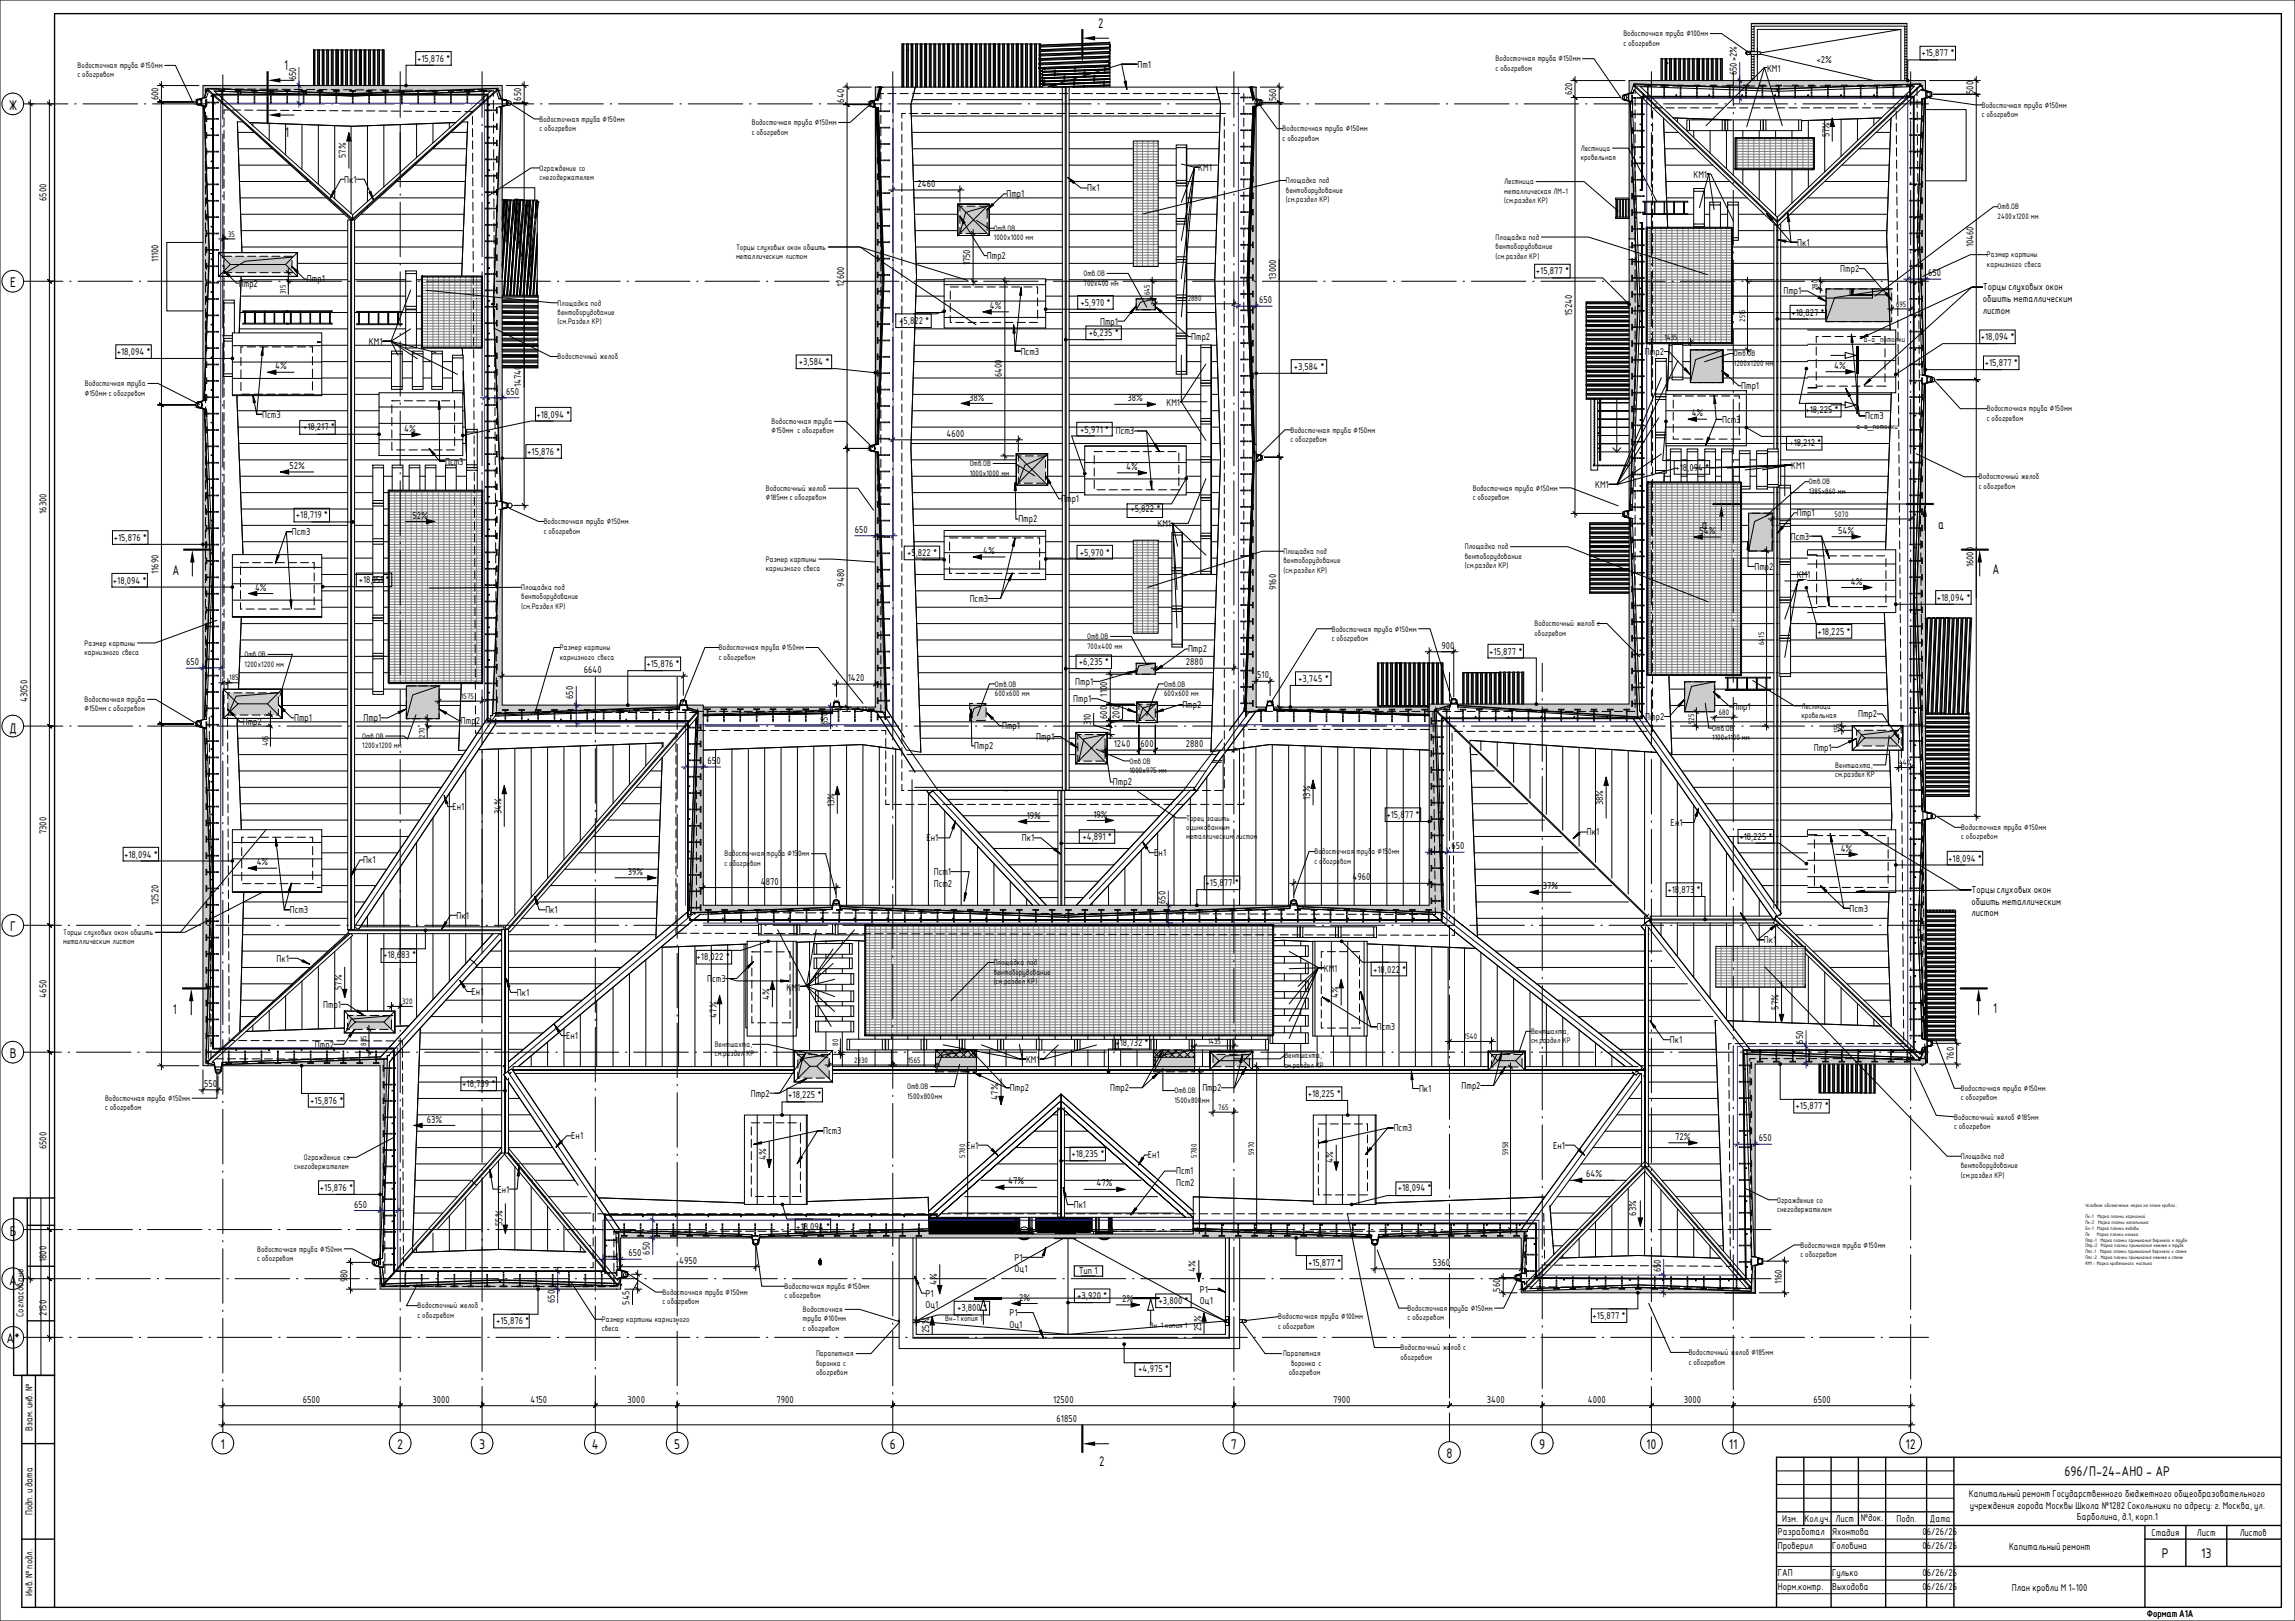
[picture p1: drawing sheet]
<svg xmlns="http://www.w3.org/2000/svg" width="841mm" height="594mm" viewBox="0 0 841 594" stroke-linecap="round" stroke-linejoin="round" font-family="sans-serif">
<defs><g id="words">
<g font-size="4.9">
<text x="402.5" y="10.1">2</text>
<text x="104.2" y="25.6">1</text>
<text x="3.3" y="40.2">Ж</text>
<text x="104.5" y="50.3">1</text>
<text x="3.7" y="105.2">Е</text>
<text x="623.7" y="194">а</text>
<text x="710.3" y="193.7">а</text>
<text x="63.2" y="210.8">А</text>
<text x="730.3" y="210.4">А</text>
<text x="3.4" y="268.5">Д</text>
<text x="3.7" y="341.3">Г</text>
<text x="63.3" y="371.6">1</text>
<text x="730.4" y="371.2">1</text>
<text x="3.6" y="387.8">В</text>
<text x="3.6" y="452.8">Б</text>
<text x="3.4" y="470.8">А</text>
<text x="2.3" y="492.3">А</text>
<text x="5.2" y="492.3">*</text>
<text x="80.9" y="530.9">1</text>
<text x="145.6" y="530.9">2</text>
<text x="175.6" y="530.9">3</text>
<text x="216.9" y="530.9">4</text>
<text x="247.1" y="530.9">5</text>
<text x="326.1" y="530.9">6</text>
<text x="451.1" y="530.9">7</text>
<text x="564.1" y="530.9">9</text>
<text x="603.3" y="530.9">10</text>
<text x="633.6" y="530.9">11</text>
<text x="698.3" y="530.9">12</text>
<text x="402.8" y="537.3">2</text>
<text x="530.1" y="534.3">8</text>
<text x="756.6" y="541">696/П-24-АНО - АР</text>
<text x="792.3" y="570.9">Р</text>
<text x="806.7" y="570.9">13</text>
</g>
<g font-size="3.5">
<text x="152.8" y="22.6">+15,876 *</text>
<text x="665.7" y="23.2">&lt;2%</text>
<text x="704.1" y="20.7">+15,877 *</text>
<text x="108.5" y="29.5" transform="rotate(-90 108.5 29.5)">650</text>
<text x="416.9" y="24.7">Пт1</text>
<text x="636.5" y="27.6" transform="rotate(-90 636.5 27.6)">650&gt;2%</text>
<text x="647.6" y="26.2">КМ1</text>
<text x="576.1" y="35" transform="rotate(-90 576.1 35)">620</text>
<text x="723.2" y="34.4" transform="rotate(-90 723.2 34.4)">500</text>
<text x="58.1" y="36.7" transform="rotate(-90 58.1 36.7)">600</text>
<text x="191" y="36.9" transform="rotate(-90 191 36.9)">650</text>
<text x="309.4" y="37.6" transform="rotate(-90 309.4 37.6)">640</text>
<text x="467.7" y="37.1" transform="rotate(-90 467.7 37.1)">560</text>
<text x="670.4" y="50.3" transform="rotate(-90 670.4 50.3)">57%</text>
<text x="126.8" y="57.9" transform="rotate(-90 126.8 57.9)">57%</text>
<text x="439.2" y="62.8">КМ1</text>
<text x="620.7" y="65.3">КМ1</text>
<text x="126.2" y="66.9">Пк</text>
<text x="129.5" y="66.9">1</text>
<text x="336.2" y="68.6">2460</text>
<text x="398.4" y="70.2">Пк1</text>
<text x="17" y="73.7" transform="rotate(-90 17 73.7)">6500</text>
<text x="368.8" y="72.3">Птр1</text>
<text x="361.7" y="94.9">Птр2</text>
<text x="658.7" y="90">Пк1</text>
<text x="723.2" y="90.7" transform="rotate(-90 723.2 90.7)">10460</text>
<text x="58.1" y="96.1" transform="rotate(-90 58.1 96.1)">11100</text>
<text x="355.6" y="97.2" transform="rotate(-90 355.6 97.2)">1750</text>
<text x="562.9" y="100.6">+15,877 *</text>
<text x="674.4" y="99.7">Птр2</text>
<text x="706.6" y="101.2">650</text>
<text x="87.5" y="105">Птр2</text>
<text x="112.5" y="103.5">Птр1</text>
<text x="309.4" y="105" transform="rotate(-90 309.4 105)">12600</text>
<text x="467.7" y="102.6" transform="rotate(-90 467.7 102.6)">13000</text>
<text x="653.6" y="107.9">Птр1</text>
<text x="726.7" y="106.5">Торцы слуховых окон</text>
<text x="362.8" y="113.2">4%</text>
<text x="396" y="112.1">+5,970 *</text>
<text x="461.5" y="111.1">650</text>
<text x="726.7" y="110.7">обшить металлическим</text>
<text x="329.6" y="118.6">+5,822 *</text>
<text x="403.1" y="118.9">Птр1</text>
<text x="576.1" y="115.8" transform="rotate(-90 576.1 115.8)">15240</text>
<text x="656.5" y="115.6">+18,827 *</text>
<text x="726.7" y="114.9">листом</text>
<text x="399" y="123.2">+6,235 *</text>
<text x="436.5" y="124.6">Птр2</text>
<text x="725.9" y="124.7">+18,094 *</text>
<text x="42.8" y="130.1">+18,094 *</text>
<text x="135.2" y="126.6">КМ1</text>
<text x="374.1" y="129.9">Пст3</text>
<text x="602.9" y="130.1">Птр2</text>
<text x="100.8" y="135.4">4%</text>
<text x="292.7" y="133.8">+3,584 *</text>
<text x="474.2" y="135.5">+3,584 *</text>
<text x="672.2" y="135.2">4%</text>
<text x="727.4" y="134.2">+15,877 *</text>
<text x="191" y="141.9" transform="rotate(-90 191 141.9)">14740</text>
<text x="367.2" y="138.3" transform="rotate(-90 367.2 138.3)">6400</text>
<text x="638.1" y="142.6">Птр1</text>
<text x="185.5" y="144.7">650</text>
<text x="355.2" y="146.8">38%</text>
<text x="413.2" y="147.1">38%</text>
<text x="427.5" y="148.7">КМ1</text>
<text x="96.1" y="153.1">Пст3</text>
<text x="196.6" y="153">+18,094 *</text>
<text x="620" y="152.6">4%</text>
<text x="631.1" y="155">Пст3</text>
<text x="661.7" y="151.4">+18,225 *</text>
<text x="683.6" y="153.7">Пст3</text>
<text x="111" y="157.4">+18,217 *</text>
<text x="148.1" y="158.2">4%</text>
<text x="346.9" y="160.1">4600</text>
<text x="395.9" y="158.5">+5,971 *</text>
<text x="408.9" y="159.2">Пст3</text>
<text x="193.2" y="166.7">+15,876 *</text>
<text x="655.8" y="163.3">+18,212 *</text>
<text x="106.1" y="171.9">52%</text>
<text x="163.1" y="170.2">Пст3</text>
<text x="412.7" y="172.2">4%</text>
<text x="614.1" y="172.5">+18,094 *</text>
<text x="656.5" y="171.9">КМ1</text>
<text x="584.6" y="179">КМ1</text>
<text x="388.9" y="184">Птр1</text>
<text x="17" y="188.3" transform="rotate(-90 17 188.3)">16300</text>
<text x="108.5" y="190">+18,719 *</text>
<text x="151.2" y="190.1">52%</text>
<text x="373.2" y="191.5">Птр2</text>
<text x="414.3" y="187.8">+5,822 *</text>
<text x="658.5" y="189.2">Птр1</text>
<text x="107" y="196.1">Пст3</text>
<text x="313.2" y="195.3">650</text>
<text x="424.2" y="193.3">КМ1</text>
<text x="622.8" y="195.7">54%</text>
<text x="656.3" y="197.7">Пст3</text>
<text x="673.7" y="195.6">54%</text>
<text x="41.7" y="198.2">+15,876 *</text>
<text x="332.4" y="203.9">+5,822 *</text>
<text x="360.4" y="203.1">4%</text>
<text x="395.8" y="203.6">+5,970 *</text>
<text x="643" y="208.8">Птр</text>
<text x="648.4" y="208.8">2</text>
<text x="723.2" y="208" transform="rotate(-90 723.2 208)">16000</text>
<text x="41.4" y="213.9">+18,094 *</text>
<text x="58.1" y="210.3" transform="rotate(-90 58.1 210.3)">11690</text>
<text x="131.5" y="213.7">+18,151 *</text>
<text x="309.4" y="215" transform="rotate(-90 309.4 215)">9480</text>
<text x="658.5" y="211.8">КМ1</text>
<text x="678.3" y="214.2">4%</text>
<text x="93.5" y="216.5">4%</text>
<text x="355.4" y="220.6">Пст3</text>
<text x="467.7" y="216.3" transform="rotate(-90 467.7 216.3)">9160</text>
<text x="709.8" y="220.2">+18,094 *</text>
<text x="666" y="232.6">+18,225 *</text>
<text x="435.4" y="239.1">Птр2</text>
<text x="528.3" y="237.8">900</text>
<text x="545.8" y="239.9">+15,877 *</text>
<text x="68.2" y="243.8">650</text>
<text x="236.9" y="244.5">+15,876 *</text>
<text x="395.4" y="243.8">+6,235 *</text>
<text x="434.6" y="243.8">2880</text>
<text x="214" y="246.7">6640</text>
<text x="310.7" y="249.6">1420</text>
<text x="394.1" y="250.9">Птр1</text>
<text x="460.8" y="248.6">510</text>
<text x="475.7" y="249.9">+3,745 *</text>
<text x="10" y="257.4" transform="rotate(-90 10 257.4)">43050</text>
<text x="210.1" y="256.2" transform="rotate(-90 210.1 256.2)">650</text>
<text x="393.3" y="257.3">Птр1</text>
<text x="405.8" y="255.3" transform="rotate(-90 405.8 255.3)">1100</text>
<text x="405.8" y="263.5" transform="rotate(-90 405.8 263.5)">600</text>
<text x="410.3" y="263.5" transform="rotate(-90 410.3 263.5)">200</text>
<text x="433.3" y="259.5">Птр2</text>
<text x="603" y="263.8">Птр2</text>
<text x="635" y="260.3">Птр1</text>
<text x="681" y="262.9">Птр2</text>
<text x="89" y="265.8">Птр2</text>
<text x="107.8" y="264.3">Птр1</text>
<text x="133.2" y="264.3">Птр1</text>
<text x="168.9" y="265.2">Птр</text>
<text x="174.3" y="265.2">2</text>
<text x="303.3" y="265.7" transform="rotate(-90 303.3 265.7)">650</text>
<text x="367.3" y="267.2">Птр1</text>
<text x="399.7" y="265.7" transform="rotate(-90 399.7 265.7)">310</text>
<text x="357" y="274.6">Птр2</text>
<text x="379.8" y="271.2">Птр1</text>
<text x="408.2" y="273.8">1240</text>
<text x="418" y="273.8">600</text>
<text x="434.6" y="273.8">2880</text>
<text x="664.7" y="275.1">Птр1</text>
<text x="259.3" y="280">650</text>
<text x="407.9" y="287.8">Птр2</text>
<text x="480.2" y="293.1" transform="rotate(-90 480.2 293.1)">13%</text>
<text x="165.8" y="296.9">Ен1</text>
<text x="183.7" y="298.3" transform="rotate(-90 183.7 298.3)">34%</text>
<text x="305.8" y="295.7" transform="rotate(-90 305.8 295.7)">13%</text>
<text x="400.7" y="299.6">19%</text>
<text x="508.1" y="299.8">+15,877 *</text>
<text x="587.6" y="295.1" transform="rotate(-90 587.6 295.1)">38%</text>
<text x="17" y="305.8" transform="rotate(-90 17 305.8)">7300</text>
<text x="376.3" y="300">19%</text>
<text x="612.3" y="302.7">Ен</text>
<text x="615.5" y="302.7">1</text>
<text x="339.5" y="308.3">Ен1</text>
<text x="374.5" y="308.3">Пк1</text>
<text x="396.7" y="307.8">+4,891 *</text>
<text x="531.9" y="311.3">650</text>
<text x="581.6" y="306.2">Пк</text>
<text x="585" y="306.2">1</text>
<text x="637.5" y="307.7">+18,225 *</text>
<text x="45.5" y="314.3">+18,094 *</text>
<text x="94.1" y="317.1">4%</text>
<text x="133.1" y="316.4">Пк1</text>
<text x="423" y="313.7">Ен1</text>
<text x="674.6" y="312.1">4%</text>
<text x="714" y="315.7">+18,094 *</text>
<text x="230.1" y="320.6">39%</text>
<text x="342.2" y="320.7">Пст1</text>
<text x="495.7" y="322.7">4960</text>
<text x="278.8" y="324.2">4870</text>
<text x="342.2" y="324.9">Пст2</text>
<text x="441.8" y="324.8">+15,877 *</text>
<text x="565.5" y="325.9">37%</text>
<text x="611.1" y="327.3">+18,873 *</text>
<text x="722.5" y="327.4">Торцы слуховых окон</text>
<text x="58.1" y="331.7" transform="rotate(-90 58.1 331.7)">12520</text>
<text x="106.2" y="334.7">Пст3</text>
<text x="199.9" y="334.7">Пк1</text>
<text x="427.1" y="331.3" transform="rotate(-90 427.1 331.3)">650</text>
<text x="677.9" y="334.1">Пст3</text>
<text x="722.5" y="331.6">обшить металлическим</text>
<text x="722.5" y="335.9">листом</text>
<text x="167.4" y="336.7">Пк</text>
<text x="170.8" y="336.7">1</text>
<text x="646.4" y="345.7">Пк1</text>
<text x="101.4" y="352.4">Пк1</text>
<text x="140.4" y="351.2">+18,683 *</text>
<text x="255.3" y="351.7">+18,022 *</text>
<text x="259.2" y="359.9">Пст3</text>
<text x="485.2" y="356.1">КМ1</text>
<text x="503.2" y="356.5">+18,022 *</text>
<text x="17" y="365.6" transform="rotate(-90 17 365.6)">4650</text>
<text x="125.3" y="362.8" transform="rotate(-90 125.3 362.8)">57%</text>
<text x="172.8" y="364.6">Ен1</text>
<text x="189.4" y="364.9">Пк1</text>
<text x="288.3" y="363">КМ</text>
<text x="292.1" y="363">1</text>
<text x="490.5" y="365.8" transform="rotate(-90 490.5 365.8)">4%</text>
<text x="118.4" y="369.3">Птр1</text>
<text x="282" y="366.4" transform="rotate(-90 282 366.4)">4%</text>
<text x="651.8" y="370" transform="rotate(-90 651.8 370)">57%</text>
<text x="262.7" y="373" transform="rotate(-90 262.7 373)">47%</text>
<text x="504.6" y="377.6">Пст3</text>
<text x="115.4" y="384">Птр2</text>
<text x="207.5" y="380.8">Ен1</text>
<text x="408.8" y="383.2">+18,732 *</text>
<text x="611.9" y="382.3">Пк1</text>
<text x="660.8" y="382.4" transform="rotate(-90 660.8 382.4)">650</text>
<text x="376" y="389.6">КМ1</text>
<text x="716" y="388.5" transform="rotate(-90 716 388.5)">760</text>
<text x="74.8" y="398.3">550</text>
<text x="169.4" y="398.5">+18,739 *</text>
<text x="275.1" y="401.9">Птр2</text>
<text x="370.1" y="399.9">Птр2</text>
<text x="406.8" y="399.9">Птр2</text>
<text x="440.6" y="399.9">Птр2</text>
<text x="520" y="400.2">Пк1</text>
<text x="535.6" y="399.1">Птр2</text>
<text x="113.7" y="404.5">+15,876 *</text>
<text x="288.9" y="402.6">+18,225 *</text>
<text x="365.8" y="403" transform="rotate(-90 365.8 403)">47%</text>
<text x="479.2" y="402">+18,225 *</text>
<text x="658.1" y="406.4">+15,877 *</text>
<text x="156.4" y="411.4">63%</text>
<text x="209.4" y="417.5">Ен1</text>
<text x="301.7" y="415.7">Пст3</text>
<text x="510.8" y="414.6">Пст3</text>
<text x="613.9" y="417.7">72%</text>
<text x="644.6" y="418.3">650</text>
<text x="17" y="421.3" transform="rotate(-90 17 421.3)">6500</text>
<text x="280.8" y="425.2" transform="rotate(-90 280.8 425.2)">4%</text>
<text x="354.2" y="420.9">Ен1</text>
<text x="392.6" y="424.1">+18,235 *</text>
<text x="420.6" y="424.5">Ен1</text>
<text x="569.2" y="420.9">Ен1</text>
<text x="431.1" y="430.4">Пст1</text>
<text x="488.6" y="426.4" transform="rotate(-90 488.6 426.4)">4%</text>
<text x="581.3" y="431.5">64%</text>
<text x="117.2" y="436.5">+15,876 *</text>
<text x="182.3" y="437">Ен1</text>
<text x="369.5" y="434.1">47%</text>
<text x="401.9" y="434.8">47%</text>
<text x="431.1" y="434.7">Пст2</text>
<text x="512.3" y="436.4">+18,094 *</text>
<text x="129.8" y="442.6">650</text>
<text x="393.5" y="442.7">Пк1</text>
<text x="184.1" y="449.3" transform="rotate(-90 184.1 449.3)">55%</text>
<text x="599.7" y="445.6" transform="rotate(-90 599.7 445.6)">63%</text>
<text x="291.8" y="450.6">+18,094 *</text>
<text x="230.3" y="460.4">650</text>
<text x="238.1" y="459.8" transform="rotate(-90 238.1 459.8)">650</text>
<text x="17" y="462.5" transform="rotate(-90 17 462.5)">1800</text>
<text x="249" y="463.2">4950</text>
<text x="371.8" y="462">Р1</text>
<text x="371.8" y="466.3">Оц1</text>
<text x="395.3" y="467">Тип 1</text>
<text x="438.1" y="466.1" transform="rotate(-90 438.1 466.1)">4%</text>
<text x="479.4" y="463.8">+15,877 *</text>
<text x="525.1" y="463.9">5360</text>
<text x="608.6" y="466.3" transform="rotate(-90 608.6 466.3)">650</text>
<text x="127.4" y="469.9" transform="rotate(-90 127.4 469.9)">980</text>
<text x="343.3" y="470.9" transform="rotate(-90 343.3 470.9)">4%</text>
<text x="439.8" y="473.8">Р1</text>
<text x="549.8" y="473.3" transform="rotate(-90 549.8 473.3)">560</text>
<text x="653" y="470.7" transform="rotate(-90 653 470.7)">1160</text>
<text x="203.3" y="477.5" transform="rotate(-90 203.3 477.5)">650</text>
<text x="230.7" y="478.1" transform="rotate(-90 230.7 478.1)">545</text>
<text x="339.2" y="475.2">Р1</text>
<text x="339.2" y="479.4">Оц1</text>
<text x="373.5" y="476.7">2%</text>
<text x="394.8" y="476.1">+3,920 *</text>
<text x="411.3" y="477.1">2%</text>
<text x="424.6" y="478">+3,800 *</text>
<text x="439.8" y="478">Оц1</text>
<text x="8.6" y="482.7" transform="rotate(-90 8.6 482.7)">Согласовано</text>
<text x="17" y="482.3" transform="rotate(-90 17 482.3)">2150</text>
<text x="181.9" y="485.2">+15,876 *</text>
<text x="350.7" y="480.6">+3,800 *</text>
<text x="370" y="482.3">Р1</text>
<text x="583.6" y="483.4">+15,877 *</text>
<text x="340.6" y="488.5" transform="rotate(-90 340.6 488.5)">25%</text>
<text x="370" y="486.5">Оц1</text>
<text x="440.2" y="487.7" transform="rotate(-90 440.2 487.7)">25%</text>
<text x="417.1" y="503">+4,975 *</text>
<text x="111" y="514.1">6500</text>
<text x="158.5" y="514.1">3000</text>
<text x="194.4" y="514.1">4150</text>
<text x="230" y="514.1">3000</text>
<text x="284.5" y="514.1">7900</text>
<text x="386" y="514.1">12500</text>
<text x="488.5" y="514.1">7900</text>
<text x="544.9" y="514.1">3400</text>
<text x="582" y="514.1">4000</text>
<text x="617.1" y="514.1">3000</text>
<text x="664.6" y="514.1">6500</text>
<text x="387.2" y="521.1">61850</text>
<text x="11.9" y="524.5" transform="rotate(-90 11.9 524.5)">Взам. инв. №</text>
<text x="721.6" y="548.7">Капитальный ремонт Государственного бюджетного общеобразовательного</text>
<text x="11.9" y="555.3" transform="rotate(-90 11.9 555.3)">Подп. и дата</text>
<text x="653.2" y="557.7">Изм.</text>
<text x="661.3" y="557.7">Кол.уч.</text>
<text x="672.7" y="557.7">Лист</text>
<text x="682" y="557.5">№док.</text>
<text x="695" y="557.7">Подп.</text>
<text x="707.3" y="557.7">Дата</text>
<text x="722" y="552.9">учреждения города Москвы Школа №1282 Сокольники по адресу: г. Москва, ул.</text>
<text x="761.1" y="557.1">Барболина, д.1, корп.1</text>
<text x="651.6" y="562.7">Разработал</text>
<text x="671.4" y="562.7">Яхонтова</text>
<text x="704.6" y="562.7">06/26/26</text>
<text x="788.5" y="563">Стадия</text>
<text x="805.2" y="563">Лист</text>
<text x="820.8" y="563">Листов</text>
<text x="651.6" y="567.7">Проверил</text>
<text x="671.4" y="567.7">Головина</text>
<text x="704.6" y="567.7">06/26/26</text>
<text x="736.3" y="568.1">Капитальный ремонт</text>
<text x="651.6" y="577.7">ГАП</text>
<text x="671.4" y="577.7">Гулько</text>
<text x="704.6" y="577.7">06/26/26</text>
<text x="11.9" y="584.8" transform="rotate(-90 11.9 584.8)">Инв. № подл.</text>
<text x="651.6" y="582.7">Норм.контр.</text>
<text x="671.4" y="582.7">Выходова</text>
<text x="704.6" y="582.7">06/26/26</text>
<text x="737.3" y="583">План кровли М 1-100</text>
<text x="786.8" y="592.7">Формат А1А</text>
</g>
<g font-size="2.8">
<text x="594.9" y="13.3">Водосточная труба ⌀100мм</text>
<text x="594.9" y="16.7">с обогревом</text>
<text x="548.1" y="22.5">Водосточная труба ⌀150мм</text>
<text x="28.4" y="25">Водосточная труба ⌀150мм</text>
<text x="28.4" y="28.4">с обогревом</text>
<text x="548.1" y="26">с обогревом</text>
<text x="726.3" y="39.4">Водосточная труба ⌀150мм</text>
<text x="197.7" y="44.6">Водосточная труба ⌀150мм</text>
<text x="275.5" y="45.9">Водосточная труба ⌀150мм</text>
<text x="726.3" y="42.9">с обогревом</text>
<text x="197.7" y="48">с обогревом</text>
<text x="275.5" y="49.3">с обогревом</text>
<text x="470.1" y="48.2">Водосточная труба ⌀150мм</text>
<text x="470.1" y="51.6">с обогревом</text>
<text x="579.3" y="55.3">Лестница</text>
<text x="579.3" y="58.7">кровельная</text>
<text x="197.7" y="62.5">Ограждение со</text>
<text x="197.7" y="66">снегодержателем</text>
<text x="471.2" y="67.1">Площадка под</text>
<text x="471.2" y="70.6">вентоборудование</text>
<text x="551.3" y="67.6">Лестница</text>
<text x="551.3" y="71">металлическая ЛМ-1</text>
<text x="471.2" y="74">(см.раздел КР)</text>
<text x="551.3" y="74.4">(см.раздел КР)</text>
<text x="732.1" y="76.8">Отв.ОВ</text>
<text x="732.1" y="80.2">2400х1200 мм</text>
<text x="83.6" y="86.7">35</text>
<text x="364.3" y="84.7">Отв.ОВ</text>
<text x="364.3" y="88.1">1000х1000 мм</text>
<text x="548.1" y="87.9">Площадка под</text>
<text x="269.7" y="91.5">Торцы слуховых окон обшить</text>
<text x="269.7" y="95">металлическим листом</text>
<text x="548.1" y="91.3">вентоборудование</text>
<text x="548.1" y="94.7">(см.раздел КР)</text>
<text x="728.2" y="94.3">Размер картины</text>
<text x="397.1" y="101.2">Отв.ОВ</text>
<text x="728.2" y="97.8">карнизного свеса</text>
<text x="104.8" y="107.9" transform="rotate(-90 104.8 107.9)">315</text>
<text x="397.1" y="104.6">700х400 мм</text>
<text x="666.2" y="106.4" transform="rotate(-90 666.2 106.4)">280</text>
<text x="204.4" y="112">Площадка под</text>
<text x="421.4" y="108.3" transform="rotate(-90 421.4 108.3)">645</text>
<text x="435.3" y="110.5">2880</text>
<text x="694.9" y="112.3">695</text>
<text x="204.4" y="115.4">вентоборудование</text>
<text x="204.4" y="118.8">(см.Раздел КР)</text>
<text x="639.6" y="118" transform="rotate(-90 639.6 118)">2515</text>
<text x="610" y="124.7">1435</text>
<text x="683.1" y="125.5">а-а_потолки</text>
<text x="204.4" y="131.7">Водосточный желоб</text>
<text x="635.5" y="130.6">Отв.ОВ</text>
<text x="635.5" y="134">1200х1200 мм</text>
<text x="31.1" y="141.5">Водосточная труба</text>
<text x="31.1" y="145">⌀150мм с обогревом</text>
<text x="282.7" y="155.4">Водосточная труба</text>
<text x="728.2" y="150.8">Водосточная труба ⌀150мм</text>
<text x="728.2" y="154.2">с обогревом</text>
<text x="282.7" y="158.9">⌀150мм с обогревом</text>
<text x="472.9" y="158.5">Водосточная труба ⌀150мм</text>
<text x="472.9" y="162">с обогревом</text>
<text x="680.4" y="157.3">а-а_потолки</text>
<text x="355.4" y="170.9">Отв.ОВ</text>
<text x="280.7" y="179.9">Водосточный желоб</text>
<text x="355.4" y="174.3">1000х1000 мм</text>
<text x="539.7" y="179.8">Водосточная труба ⌀150мм</text>
<text x="662.8" y="177.5">Отв.ОВ</text>
<text x="725.2" y="175.7">Водосточный желоб</text>
<text x="725.2" y="179.2">с обогревом</text>
<text x="280.7" y="183.4">⌀185мм с обогревом</text>
<text x="539.7" y="183.2">с обогревом</text>
<text x="662.8" y="181">1385х860 мм</text>
<text x="672.3" y="189.3">5070</text>
<text x="199.2" y="192.1">Водосточная труба ⌀150мм</text>
<text x="199.2" y="195.5">с обогревом</text>
<text x="470.4" y="203">Площадка под</text>
<text x="536.8" y="201.4">Площадка под</text>
<text x="280.7" y="205.9">Размер картины</text>
<text x="280.7" y="209.3">карнизного свеса</text>
<text x="470.4" y="206.5">вентоборудование</text>
<text x="470.4" y="209.9">(см.раздел КР)</text>
<text x="536.8" y="204.8">вентоборудование</text>
<text x="536.8" y="208.2">(см.раздел КР)</text>
<text x="191" y="216.2">Площадка под</text>
<text x="191" y="219.7">вентоборудование</text>
<text x="191" y="223.1">(см.Раздел КР)</text>
<text x="488.1" y="231.4">Водосточная труба ⌀150мм</text>
<text x="562.3" y="229.5">Водосточный желоб с</text>
<text x="562.3" y="232.9">обогревом</text>
<text x="31" y="236.6">Размер картины</text>
<text x="205.1" y="238.3">Размер картины</text>
<text x="263.5" y="238.3">Водосточная труба ⌀150мм</text>
<text x="398.4" y="234.2">Отв.ОВ</text>
<text x="398.4" y="237.7">700х400 мм</text>
<text x="488.1" y="234.9">с обогревом</text>
<text x="646.6" y="236.4" transform="rotate(-90 646.6 236.4)">6415</text>
<text x="31" y="240.1">карнизного свеса</text>
<text x="89.6" y="240.8">Отв.ОВ</text>
<text x="89.6" y="244.3">1200х1200 мм</text>
<text x="205.1" y="241.7">карнизного свеса</text>
<text x="263.5" y="241.7">с обогревом</text>
<text x="84" y="249.4">185</text>
<text x="364.6" y="251.6">Отв.ОВ</text>
<text x="426.6" y="251.6">Отв.ОВ</text>
<text x="31" y="257.3">Водосточная труба</text>
<text x="169" y="256.1">1575</text>
<text x="364.6" y="255.1">600х600 мм</text>
<text x="426.6" y="255.1">600х600 мм</text>
<text x="31" y="260.7">⌀150мм с обогревом</text>
<text x="629.9" y="262">680</text>
<text x="660.2" y="259.7">Лестница</text>
<text x="660.2" y="263.1">кровельная</text>
<text x="620.8" y="265.4" transform="rotate(-90 620.8 265.4)">525</text>
<text x="627.5" y="267.8">Отв.ОВ</text>
<text x="674.1" y="268.6" transform="rotate(-90 674.1 268.6)">155</text>
<text x="98.2" y="273.5" transform="rotate(-90 98.2 273.5)">405</text>
<text x="132.7" y="270.7">Отв.ОВ</text>
<text x="132.7" y="274.2">1200х1200 мм</text>
<text x="155.7" y="270.3" transform="rotate(-90 155.7 270.3)">270</text>
<text x="627.5" y="271.3">1100х1100 мм</text>
<text x="413.9" y="279.9">Отв.ОВ</text>
<text x="672.6" y="281.3">Вентшахта,</text>
<text x="696" y="280.4">440</text>
<text x="413.9" y="283.3">1000х975 мм</text>
<text x="672.6" y="284.8">см.раздел КР</text>
<text x="434.7" y="300.7">Торец</text>
<text x="434.7" y="304.2">оцинкованным</text>
<text x="442.3" y="300.7">зашить</text>
<text x="718.8" y="304.2">Водосточная труба ⌀150мм</text>
<text x="434.7" y="307.6">металлическим</text>
<text x="452.9" y="307.6">листом</text>
<text x="718.8" y="307.6">с обогревом</text>
<text x="265.5" y="313.9">Водосточная</text>
<text x="265.5" y="317.3">с обогревом</text>
<text x="280.9" y="313.9">труба ⌀150мм</text>
<text x="481.8" y="313.1">Водосточная</text>
<text x="481.8" y="316.5">с обогревом</text>
<text x="497.2" y="313.1">труба ⌀150мм</text>
<text x="23.1" y="342.7">Торцы слуховых окон обшить</text>
<text x="23.1" y="346.1">металлическим листом</text>
<text x="364.2" y="353.8">Площадка</text>
<text x="376.3" y="353.8">под</text>
<text x="364.2" y="357.2">вентоборудование</text>
<text x="364.2" y="360.6">(</text>
<text x="364.9" y="360.6">см</text>
<text x="367.4" y="360.6">.раздел КР</text>
<text x="379.5" y="360.6">)</text>
<text x="147.4" y="368">320</text>
<text x="134.3" y="383.3" transform="rotate(-90 134.3 383.3)">835</text>
<text x="261.9" y="383.7">Вентшахта,</text>
<text x="307.1" y="383.2" transform="rotate(-90 307.1 383.2)">80</text>
<text x="442.6" y="382.4">1435</text>
<text x="536.5" y="380.8">1540</text>
<text x="561.1" y="379">Вентшахта,</text>
<text x="561.1" y="382.4">см.раздел КР</text>
<text x="261.9" y="387.2">см.раздел</text>
<text x="273.5" y="387.2">КР</text>
<text x="313" y="389.4">2330</text>
<text x="332.7" y="389.4">1565</text>
<text x="470.7" y="387.8">Вентшахта,</text>
<text x="470.7" y="391.3">см.раздел КР</text>
<text x="332.4" y="399.2">Отв.ОВ</text>
<text x="430.4" y="400.7">Отв.ОВ</text>
<text x="718.6" y="399.8">Водосточная труба ⌀150мм</text>
<text x="38.5" y="403.5">Водосточная труба ⌀150мм</text>
<text x="38.5" y="406.9">с обогревом</text>
<text x="332.4" y="402.7">1500х800мм</text>
<text x="430.4" y="404.1">1500х800</text>
<text x="440.5" y="404.1">мм</text>
<text x="446.5" y="406.7">765</text>
<text x="718.6" y="403.3">с обогревом</text>
<text x="716.2" y="410.3">Водосточный желоб ⌀185мм</text>
<text x="716.2" y="413.7">с обогревом</text>
<text x="111.4" y="425.1">Ограждение со</text>
<text x="353.8" y="424.2" transform="rotate(-90 353.8 424.2)">5780</text>
<text x="438.7" y="424.2" transform="rotate(-90 438.7 424.2)">5780</text>
<text x="459.7" y="423.3" transform="rotate(-90 459.7 423.3)">5970</text>
<text x="552.7" y="423.3" transform="rotate(-90 552.7 423.3)">5958</text>
<text x="718.6" y="424.7">Площадка под</text>
<text x="107.9" y="428.6">снегодержателем</text>
<text x="718.6" y="428.2">вентоборудование</text>
<text x="718.6" y="431.6">(см.раздел КР)</text>
<text x="651.3" y="440.7">Ограждение со</text>
<text x="651.3" y="444.1">снегодержателем</text>
<text x="94.2" y="458.7">Водосточная труба ⌀150мм</text>
<text x="659.9" y="457.3">Водосточная труба ⌀150мм</text>
<text x="659.9" y="460.7">с обогревом</text>
<text x="94.2" y="462.1">с обогревом</text>
<text x="287.5" y="472.4">Водосточная труба ⌀150мм</text>
<text x="153" y="479.5">Водосточный желоб</text>
<text x="242.8" y="474.5">Водосточная труба ⌀150мм</text>
<text x="242.8" y="478">с обогревом</text>
<text x="287.5" y="475.8">с обогревом</text>
<text x="153" y="482.9">с обогревом</text>
<text x="220.6" y="484.5">Размер картины карнизного</text>
<text x="294.3" y="480.9">Водосточная</text>
<text x="294.3" y="484.3">труба ⌀100мм</text>
<text x="346.4" y="484.1">Вн-1 копия 1</text>
<text x="468.4" y="483.5">Водосточная труба ⌀100мм</text>
<text x="515.9" y="480.4">Водосточная</text>
<text x="515.9" y="483.8">с обогревом</text>
<text x="531.3" y="480.4">труба ⌀150мм</text>
<text x="220.6" y="487.9">свеса</text>
<text x="294.3" y="487.7">с обогревом</text>
<text x="421.4" y="486.8">Вн-1 копия 1</text>
<text x="468.4" y="487">с обогревом</text>
<text x="299.1" y="497.1">Парапетная</text>
<text x="470.2" y="497.1">Парапетная</text>
<text x="513.2" y="494.9">Водосточный желоб с</text>
<text x="618.9" y="496.6">Водосточный желоб ⌀185мм</text>
<text x="299.1" y="500.5">воронка с</text>
<text x="299.1" y="504">обогревом</text>
<text x="472.3" y="504">обогревом</text>
<text x="473.2" y="500.5">воронка с</text>
<text x="513.2" y="498.3">обогревом</text>
<text x="618.9" y="500.1">с обогревом</text>
</g>
<g font-size="1.8">
<text x="764.3" y="442.2">Условное обозначение марок на плане кровли:</text>
<text x="764.3" y="446.5">Пк-1</text>
<text x="764.3" y="448.6">Пк-2</text>
<text x="768.7" y="446.5">Марка планки карнизной</text>
<text x="768.9" y="448.6">Марка планки капельника</text>
<text x="764.3" y="450.8">Ен-1</text>
<text x="764.3" y="452.9">Пк</text>
<text x="764.3" y="455">Птр-1</text>
<text x="768.5" y="452.9">Марка планки конька</text>
<text x="768.6" y="450.8">Марка планки ендовы</text>
<text x="769.7" y="455">Марка планки примыкания верхнего к трубе</text>
<text x="764.3" y="457.2">Птр-2</text>
<text x="764.3" y="459.3">Птс-1</text>
<text x="764.3" y="461.4">Птс-2</text>
<text x="769.6" y="459.3">Марка планки примыкания верхнего к стене</text>
<text x="769.9" y="461.4">Марка планки примыкания нежнее к стене</text>
<text x="770" y="457.2">Марка планки примыкания нежнее к трубе</text>
<text x="764.3" y="463.6">КМ1 - Марка кровельного мостика</text>
</g>
</g></defs>
<path d="M340.5 446.1h31.7v5.1h-31.7zM372.2 446.1h.4v4.8l-.4 .3zM372.6 446.1h.8l-.1 5.1h-.7zM373.4 446.1h.3v5.1l-.3-.2zM379.5 446.1h20.8v5.1h-20.8zM406.2 446.1h.3v4.3l-.3 .8zM406.5 446.1h.7v3.7v.3l-.7 .2zM407.2 446.1h.4v3.8l-.4 .1z" fill="#000"/>
<g fill="#ccc">
<path d="M619.5 128.2h12v8l-.5-.4 .5 .6v3.8h-12z"/>
<path d="M148.9 251.4h12v12h-12z"/>
<path d="M127.4 372.2h16.1v5.1h-16.1z"/>
<path d="M351.8 75.6h10v10h-10v-6.3l1.2 2.7 .7-.4-1.9-2.3z"/>
<path d="M416.4 109.5h7v4h-7z"/>
<path d="M373.2 167.1h10v10h-10z"/>
<path d="M416.4 243.1h7v4h-7z"/>
<path d="M417.4 258.1h6v6h-6z"/>
<path d="M395 269.2h10v9.7h-10z"/>
<path d="M292.4 386.4h2.5l-1.7 2 .7 .5 1.1-2.5h8.9v8.7h-11.5z"/>
<path d="M640.8 188.1h8.6v13.8h-8.6v-.5h.2z"/>
<path d="M617.4 249.8h11v4.1l-.5-.3 .5 .5v6.7h-11z"/>
<path d="M680.4 267.6h15.4v2.8l-1.1-2.2-.6 .4 1.7 2v2.8h-15.4z"/>
<path d="M422.8 384.8h3.4l-1.7 2.4 .7 .4 1-2.8h11.6v8h-15z"/>
<path d="M546.6 386.4h3.4l-.7 2 .7 .2 .3-2.2h7.5v4.6h-11.2z"/>
<path d="M466.7 259.1l.1 .7 56.6 2v-2.7h-50l-.5 .5-.5-.5zM459.8 165.7l-3.1 95.4 6.9-1 .4-1h-3.6v-93.6zM460.1 39.4l-2.3 61.8 2 61.5 .6 .2v-25.6l-.5-.5 .5-.5v-97.2zM458.8 31.9l1.1 4.7h.5v-4.7z"/>
<path d="M557.5 469.3v4.5h42.2l.5-.5 .5 .5h42.5v-10h-.8l-.6 9.5-43.6-1.5-40.1 1.3zM139.3 466v6.5h57.4l.5-.5 .5 .5h29.8v-3.7l-1.1 2.5-43.2-1.3-43.3 1.6zM505.3 453.3l-.1 .4h52.3v13.1l.2-.1 .9-15.3zM226.7 451.5l.8 13.9v-11.7h48.1l-.1-.4zM81.4 390.2v.4h28.6l.1-.3a.5 .5 0 0 1 .6-.2 .5 .5 0 0 1 .3 .5h28.3v46.6l.5 .5-.5 .5v25.3l2.7-75.4zM640.2 386.3l2.7 74.2 .3 .1v-70.6h8.7l.5-.5 .5 .5h52.7v-6.2l-2 4.8zM278.4 453.3v.4h196.1l.5-.5 .5 .5h26.9v-.3l-65.1-2.4v1.2h-96.8v-1.1zM74.4 362.6v28h4.2l-.1-.3-3.1-.7 .8-27zM705.3 300.6l-1.4 40.1 1.4 40 .3 .1v-80.3zM74.4 266.7v95.1h1.8l1-35-2.4-59.9zM307.8 331.8l.1 .4 82.3 3.1 82.5-3.1 .1-.4h-33.7l-.5 .5-.5-.5zM251.8 258.4l.2 .9 3.9 1.3-2.6 73.9 51.6-2 .2-.7h-47.4v-73.4zM523.8 258v42.6l.5 .5-.5 .5v30.2h-48.3l.1 .4 52.9 2.2-2.8-74.3 5.7-1.7 .1-.4zM703.7 185.1l-1.2 33.9 2.8 78.4 .3 .1v-108.1h-1l.7-4.3zM74.4 201.8v62l.4-.1 2.3-56.9-.2-5zM597 189.9v68.1h-33.5l-.5 .5-.5-.5h-28.3l.1 .5 65.8 4.2-2.8-72.7zM183.6 186.7l-3 74.8 68.4-2.5 .1-.6h-18.5a.5 .5 0 0 1-.5 .5 .5 .5 0 0 1-.5-.5h-45.6v-71.8zM74.4 149.9v49.1l.5 .5-.5 .5v1h2.4l-2-51zM597 95.1v15.9l.5 .5-.5 .5v75l.3-.1 2.9-75.9-.6-15.9zM705.4 185.1l.2 1.1v-1.1zM705.3 140.6l-1.6 43.7h1.9v-43.7zM183.7 39.1l-2.8 72.3 2.8 72.4h.3v-15.4l-.5-.5 .5-.5v-128.4zM74.4 38.9v108l.3-.1 1.9-53.9-1.9-53.9zM705.3 135.8v1.7h.3v-1.5zM705.3 36.1l-1.8 50.8 1.8 48.3 .3-.2v-99zM597 37.1v50.5h2.3l-1.9-50.4zM98.5 31.4v1.8l29.7 1.1 54.3-1.9 1.2 3.8 .3 .1v-4.9h-34.7l-.5 .5-.5-.5zM74.4 31.4v4.6l.3-.1 1.3-3.5 21.7 .8v-1.8zM597 29.5v4.8l.8-.2 1-3.4 52.6 1.8 52.5-1.8 1.2 2.3 .5 .2v-3.7h-5.9l-.5 .5-.5-.5z"/>
<path d="M257.7 259.1v2.7l56.6-2 .2-.7zM320.8 165.5v93.6h-3.6l.3 1 7 1-3.1-95.4zM320.9 39.3v96.8l.4 .5-.4 .5v25.8l.5-.2 2-61.6zM320.8 31.9v4.7h.4l1.2-4.7z"/>
<path d="M83.5 260.1v1.9h1.5zM83.5 253.9v6.1l2.3 1.7-.4 .3h16.6v-8.1z"/>
<path d="M355.4 257.8v6.3h6v-6.3zM355.9 259.9l.4 3h-.7z"/>
<path d="M444.5 386.4l.1 4.5h13.3v-4.5zM455.4 386.4l-.3 3-.8-.2z"/>
<path d="M669.3 105.9v12h24v-12zM690.9 107.8l.6-.5 1.7 2.5zM678.6 105.9h.4v2.1l7.2 .2h-7.6z"/>
<path d="M342.8 384.8v8h15v-6l-.3 .4-1.8-2.4zM355.8 384.8l2 1.7v-1.7z"/>
<path d="M82 93.9v5.2l1.1 .8h23.9v-6zM82 99.2v.7h.6z"/>
</g>
<path d="M678.6 105.9h.4v2.1l2.6 .2h-3z" fill="#666"/>
<path d="M681.6 108.1h4.6" fill="none" stroke="#999" stroke-width=".37"/>
<g fill="#000">
<path d="M384.1 31.8l2.8-1.2 .2 .7zM412 29.9l.8-.2 .2 3.1zM127.9 48.7l.8 3h-1.6zM671.5 43.3l.8 3h-1.6zM122.1 69.8l.7 .4-1.8 2.4zM135.3 70.6l.7-.4 .8 2.9zM363.6 74.6l.5 .6-2.5 1.8zM391.3 65l2.6 1.6-.5 .6zM106.9 97.6l2.4 1.8-.6 .6zM351.8 79.2l1.9 2.4-.7 .4zM647.4 78.2l2.3 2.1-.6 .5zM651.5 87.9l3 .1-.1 .8z"/>
<path d="M655.2 78.2l.7 2.9-.8 .1zM81.9 99.1l2.4 1.8-.5 .6zM360.3 114.3l3-.8v1.6zM374.3 105.2l.1 3-.8-.1zM414.1 114.4l2.1-2.1-1.5 2.6zM423.4 112.3l2.5 1.7-.6 .6zM666.7 108.6l2.5 1.8-2.9-1.1zM690.9 107.8l.6-.5 1.7 2.5zM96.3 127.2l.1 3-.7-.1zM98.1 136.4l3-.8v1.6zM371.5 119l.6 3-.8 .1zM617.1 135.4l.6-.6 1.7 2.5z"/>
<path d="M631 135.8l2.5 1.7-.5 .6zM676.5 135.4l3 .8-3 .8zM678.5 122.4l.7 3h-.8zM681.7 124.1l2.5-1.6 .4 .7zM92.7 144.6l.9 2.9-.8 .1zM160.9 146.9l.5 3h-.8zM352.3 147.8l3-.8v1.6zM420.5 147.4l3 .8-3 .8zM618.7 153.6l3-.8v1.6zM628.2 144.9l.7 3h-.8zM676.5 142.4l1.7 2.5-.8 .4zM685.1 138.8l.5 .6-2.4 1.7z"/>
<path d="M102.8 173l3-.8v1.6zM151 158.4l3 .8-3 .8zM157.3 164.3l2.2 2.1-.6 .5zM372.1 176.7l.4 3h-.8zM383.3 174.5l1.8 2.4-.7 .4zM417.2 172.5l3 .8-3 .8zM421.5 176.4l.7-.1-.1 3.1zM423 163.2l.7-.4 1.2 2.7zM625.9 160.3l.7 .3-1.5 2.6zM156.3 190.3l3 .8-3 .8zM620.9 196.8l3-.8v1.6zM652.9 193l.7 .5-2.2 2z"/>
<path d="M678.7 195.9l3 .8-3 .8zM91.1 217.5l3-.8v1.6zM101.6 203.4l.7 .3-1.3 2.7zM356.7 204.1l3-.8v1.6zM371.1 210l-.9 2.9-.8-.4zM372 197.2l-.3 3-.8-.2zM640.6 198.4l.4 3h-.8zM669 201.9l.8-.2 .6 2.9zM683 214.5l3 .8-3 .8zM106.2 220l.8-.1-.2 3zM669.6 219.1l.8-.1-.1 3zM413.2 246.3l3-.4-2.7 1.2z"/>
<path d="M423.4 245.9l2.2-2.1 .4 .7zM614.9 258.5l2.3-2-1.7 2.5zM627.9 253.6l2.5 1.7-.5 .6zM83.4 259.9l2.4 1.8-.6 .6zM102.1 258.4l2.5 1.8-.6 .6zM145.9 260.8l2.9-.9-2.5 1.6zM160.9 259.9l2.8 1.1-.4 .7zM355.9 259.9l.4 3h-.7zM361.6 261.2l2.4 1.9-.5 .5zM392.7 272.1l2.3 2-2.8-1.3zM405.1 274.1l.8 2.9-.8 .1zM413.5 259.7l2.7 1.4-2.9-.7z"/>
<path d="M423.4 261.1l2.7-1.3 .3 .8zM677.5 271.6l2.8-1-2.5 1.7zM694.1 268.6l.6-.4 1.4 2.7zM162.8 291.5l1.3 2.7-.8 .3zM184.8 287.9l.8 3h-1.6zM306.9 288.2l.8 3h-1.6zM481.2 286l.8 3h-1.6zM588.6 284.8l.8 3h-1.6zM622.5 296.2l-.5 2.9-.8-.2zM91 318.2l3-.8v1.6zM101 307l.7 3-.8 .1zM350.2 300.9l-.6 2.9-.8-.2z"/>
<path d="M373.2 301.1l3-.8v1.6zM386.6 310.8l2.1 2.2-2.6-1.6zM405.1 299.9l3 .8-3 .8zM418.7 308.4l2 2.3-.7 .4zM578.5 305.1l.5 .6-2.5 1.7zM670.7 305.5l1 2.9-.8 .2zM677.6 312.3l3 .8-3 .8zM681.7 304l2.7 1.2-.4 .7zM106.8 323.6l-.4 3-.8-.2zM129.7 318.3l.7 .4-1.8 2.4zM196 328.4l1.3 2.8-.8 .2zM237.4 320.9l3 .8-3 .8z"/>
<path d="M353.5 327.2l.7 .2-.8 2.9zM560.8 327l3-.8v1.6zM637.9 334.5l1.9 2.3-.7 .4zM667.1 324.5l2.4 1.8-.5 .6zM680.3 326.7l3-.4v.8zM111 351.7l2.5 1.7-2.8-.9zM163.1 337.8l.7 .4-1.9 2.3zM273.7 354.3l2.4-1.9-1.8 2.4zM286.1 359.1l3 .4-3 .4zM648.7 340.2l2.6-1.6-2.1 2.2zM125.5 362.6h1.6l-.8 3zM131.1 370.1l2.3 2-2.8-1.3z"/>
<path d="M168.5 359.3l2 2.3-.7 .4zM185.6 358.7l1.3 2.7-.8 .3zM203.2 375.4l1.9 2.3-.6 .5zM263.7 364.9l.8 3h-1.6zM283.1 359.6l.8 3h-1.6zM484.5 365.3l2.8 1.3-.4 .6zM491.5 359l.8 3h-1.6zM498.7 363.4l1.2 2.7-.8 .2zM604.7 374.1l2.1 2.2-.7 .4zM652.1 371.7h1.6l-.8 3zM129.8 377.4l-1.4 2.7-.6-.5zM292.8 396.4l2.8-1.1-2.4 1.7z"/>
<path d="M295.2 386.2l-1.3 2.7-.7-.5zM355.7 384.7l2.3 1.9-.5 .6zM356.6 392.9l2.9 1-.3 .7zM422.3 394.7l2.5-1.8-2 2.4zM426.3 384.7l-1.1 2.9-.7-.4zM455.4 386.4l-.3 3-.8-.2zM456.7 391l-1.1 2.8-.7-.4zM517.3 392.6l.6 3-.8 .1zM550.4 385.6l-.4 3-.7-.2zM551.7 390.9l-1.3 2.8-.6-.5zM151.7 412.4l3-.8v1.7zM276.1 419.4l2.9-1 .1 .8z"/>
<path d="M366.1 401.8h1.6l-.8 3zM483.3 418.9l2.8-1 .2 .7zM618.9 418l3 .8-3 .8zM179.5 428.5l.9 2.9-.8 .1zM190.2 427.9l.1 3h-.8zM205.5 418l.6 .5-2.3 1.9zM281.1 424.9h1.6l-.8 3zM293.4 423.7l.7 .5-2 2.3zM363.8 421l1.9 2.3-2.5-1.8zM364.9 435.1l3-.8v1.6zM389.6 435.2l1.2 2.8-.8 .2zM409.3 435.1l3 .8-3 .8z"/>
<path d="M418.5 424.2l.6 .4-1.9 2.4zM488.9 425.8h1.6l-.8 3zM502.1 420.6l.6 .5-2.3 2zM576.7 432.6l3-.8v1.6zM578.8 421l1.9 2.3-2.4-1.8zM184.4 449h1.6l-.8 3zM340.5 451.2h31.7l.2 1h-31.9zM373.7 451.2h3.2l-.3 1h-2.5zM377.2 450.3l.2 .9h.7l-.3-1.2zM379.9 451.2h3l.2 .4h-2.8zM386.8 451.2h1.7v1h-1.7zM388.5 451.2h1.4v1h-1.4z"/>
<path d="M389.9 451.2h.7v1h-.7zM390.6 451.2h.9v1h-.9zM391.5 451.2h2.6v1h-2.6zM397.4 451.2h2.5l-.3 .4h-2.5zM403.1 451.2h3.2a.77 .77 0 0 1-.7 1h-2.1zM406.5 450.4l.2 .8h-.4l-.1-.5zM406.5 450.3l.7-.3 .3 1.2h-.8zM407.2 450l.4-.1 .3 1.3h-.4zM415.9 442.7l.7 .4-2.2 2.2zM600.4 446.3h1.6l-.8 3zM335.2 467.7l1.5 2.6-.7 .3zM343.6 471.1h1.6l-.8 3z"/>
<path d="M370.9 477.7l3-.8v1.6zM383.3 457.2l-.6 3-.7-.3zM414.6 477.4l3 .8-3 .8zM438.6 466.6h1.6l-.8 3zM446.6 472l2.6 1.6-2.9-.9zM341.6 482.6l.8 3h-1.6zM380.9 487.8l.7-.3 .8 2.9zM441.3 481.2l.8 3h-1.6z"/>
<path d="M373.4 453.7a3.1 3.1 0 0 0 3.9 0l-1.7 .3zM378.1 451.2l-.2 1h.4l.2-1zM372.2 451.2l.2 1h.4l-.2-1z"/>
<path d="M374.1 453.7l1.5 .3 1-.3zM377.4 451.2l-.3 1h.8l.2-1zM372.6 451.2l.2 1h.8l-.3-1z"/>
<path d="M376.9 451.2l-.3 1h.5l.2-.5 .1-.5zM373.3 451.2l.3 1h.5l-.4-1z"/>
<path d="M394.1 451.2v.4h1.3h1.7l.3-.4zM382.9 451.2l.2 .4h3.7v-.4z"/>
<path d="M402.7 453.7a3.1 3.1 0 0 0 4 0l-1.7 .3zM407.5 451.2l-.2 1h.4l.2-1zM401.5 451.2l.2 1h.4l-.2-1z"/>
<path d="M403.4 453.7l1.6 .3 1-.3zM406.7 451.2l-.3 1h.9l.2-1zM401.9 451.2l.2 1h.9l-.3-1z"/>
<path d="M406.3 451.2l-.4 1h.5l.3-.5v-.5zM402.7 451.2l.3 1h.5l-.4-1z"/>
<circle cx="148.8" cy="31.4" r=".5"/>
<circle cx="699.2" cy="29.5" r=".5"/>
<circle cx="346" cy="114.1" r=".5"/>
<circle cx="383.2" cy="113.3" r=".5"/>
<circle cx="597" cy="111.5" r=".5"/>
<circle cx="651.3" cy="116.9" r=".5"/>
<circle cx="85.2" cy="131.4" r=".5"/>
<circle cx="320.8" cy="136.6" r=".5"/>
<circle cx="390.6" cy="124.5" r=".5"/>
<circle cx="460.4" cy="136.8" r=".5"/>
<circle cx="662" cy="135.1" r=".5"/>
<circle cx="694.8" cy="137.2" r=".5"/>
<circle cx="705.6" cy="135.5" r=".5"/>
<circle cx="138.9" cy="159.2" r=".5"/>
<circle cx="169.6" cy="159.6" r=".5"/>
<circle cx="610.5" cy="154.4" r=".5"/>
<circle cx="640" cy="156.7" r=".5"/>
<circle cx="184" cy="167.9" r=".5"/>
<circle cx="397.5" cy="173.6" r=".5"/>
<circle cx="434.7" cy="175.3" r=".5"/>
<circle cx="74.4" cy="199.5" r=".5"/>
<circle cx="129.2" cy="191.3" r=".5"/>
<circle cx="85.2" cy="215.2" r=".5"/>
<circle cx="118.3" cy="215" r=".5"/>
<circle cx="346" cy="205.1" r=".5"/>
<circle cx="383.2" cy="204.9" r=".5"/>
<circle cx="662" cy="215.4" r=".5"/>
<circle cx="694.8" cy="221.4" r=".5"/>
<circle cx="230.1" cy="258.4" r=".5"/>
<circle cx="390.6" cy="245" r=".5"/>
<circle cx="472.9" cy="259.1" r=".5"/>
<circle cx="563" cy="258" r=".5"/>
<circle cx="85.2" cy="315.5" r=".5"/>
<circle cx="388.9" cy="309.1" r=".5"/>
<circle cx="523.8" cy="301.1" r=".5"/>
<circle cx="662" cy="316.5" r=".5"/>
<circle cx="694.8" cy="317" r=".5"/>
<circle cx="438.6" cy="331.8" r=".5"/>
<circle cx="624.9" cy="337" r=".5"/>
<circle cx="155.9" cy="341" r=".5"/>
<circle cx="281.5" cy="345" r=".5"/>
<circle cx="491.7" cy="345" r=".5"/>
<circle cx="110.5" cy="390.6" r=".5"/>
<circle cx="185.1" cy="399.7" r=".5"/>
<circle cx="406.2" cy="392.7" r=".5"/>
<circle cx="652.4" cy="390" r=".5"/>
<circle cx="286.6" cy="408.6" r=".5"/>
<circle cx="493.9" cy="408.6" r=".5"/>
<circle cx="139.3" cy="437.7" r=".5"/>
<circle cx="388.9" cy="425.4" r=".5"/>
<circle cx="286.7" cy="441.4" r=".5"/>
<circle cx="475" cy="453.7" r=".5"/>
<circle cx="495.4" cy="441.4" r=".5"/>
<circle cx="197.2" cy="472.5" r=".5"/>
<circle cx="391.4" cy="477.4" r=".5"/>
<circle cx="600.2" cy="473.8" r=".5"/>
<circle cx="335.8" cy="484.2" r=".5"/>
<circle cx="412" cy="492.6" r=".5"/>
<circle cx="449.1" cy="484.1" r=".5"/>
</g>
<path d="M386.4 453.8h7.9" fill="none" stroke="#000" stroke-width=".37"/>
<g fill="#135858">
<path d="M221.5 445.1l.2 .2v20.6h-.2z"/>
<path d="M221.5 445.1h121.8v.2h-121.6z"/>
</g>
<path d="M632.2 473.8h11.1M643.3 465.8v8.1" fill="none" stroke="#135858" stroke-width=".37"/>
<g fill="#135858">
<path d="M706 389.1l.3 .4h-.7z"/>
<path d="M705.6 383.8v4.4l.6 .6-.2 .3 .3 .4v-5.8zM705.6 303.9v76.9l.7 .2z"/>
</g>
<g fill="#000">
<path d="M396.7 14l4.6-.8v1.6zM97.7 26.1h.8v3.3h-.4l.4 .1v5.9h-.8zM98.1 29.4l4.7-.8v1.7zM396.3 10.7h.8v3.2l-.4 .1 .4 .1v6.7h-.8zM97.7 35.4h.8v6.7l-.4 .1h.4v3.3h-.8zM98.1 42.2l4.7-.9v1.7zM680.3 126.9h.8v10.1h-.8zM680.3 141.6h.8v10.1h-.8zM627.5 184.3h10.2v.8h-6.8v-.4l-.1 .4h-3.3zM630.9 184.7l.8 4.7h-1.7zM698.6 184.3h10.1v.8h-3.3v-.4l-.1 .4h-6.7zM705.4 184.7l.8 4.7h-1.6z"/>
<path d="M70.5 201.4l.8 4.7h-1.6zM67.2 201h10.1v.8h-6.7l-.1-.4-.1 .4h-3.2zM718.7 201h10.2v.8h-3.3l-.1-.4v.4h-6.8zM725.5 201.4l.9 4.7h-1.7zM70.1 362.2l.8 4.7h-1.6zM66.8 361.8h10.1v.8h-6.7l-.1-.4-.1 .4h-3.2zM718.3 361.8h10.2v.8h-3.3l-.1-.4v.4h-6.8zM725.1 362.2l.9 4.7h-1.7zM357.1 475.3h10.1v.8h-10.1zM414.9 475.3h10.1v.8h-10.1zM396.3 522.3h.8v6.7l-.4 .1 .4 .1v3.2h-.8zM396.7 529.1l4.6-.8v1.6z"/>
<circle cx="82" cy="99.9" r=".15"/>
<circle cx="107" cy="93.9" r=".15"/>
<circle cx="423.4" cy="109.5" r=".15"/>
<circle cx="669.3" cy="117.9" r=".15"/>
<circle cx="693.3" cy="105.9" r=".15"/>
<circle cx="383.2" cy="167.1" r=".15"/>
<circle cx="649.4" cy="188.1" r=".15"/>
<circle cx="640.8" cy="201.9" r=".15"/>
<circle cx="102" cy="253.9" r=".15"/>
<circle cx="160.9" cy="251.4" r=".15"/>
<circle cx="423.4" cy="258.1" r=".15"/>
<circle cx="628.4" cy="249.8" r=".15"/>
<circle cx="83.5" cy="262" r=".15"/>
<circle cx="405" cy="269.2" r=".15"/>
<circle cx="617.4" cy="260.8" r=".15"/>
<circle cx="143.5" cy="372.2" r=".15"/>
<circle cx="303.9" cy="386.4" r=".15"/>
<circle cx="342.8" cy="392.8" r=".15"/>
<circle cx="357.8" cy="384.8" r=".15"/>
<circle cx="444.5" cy="390.9" r=".15"/>
<circle cx="457.9" cy="386.4" r=".15"/>
<circle cx="557.8" cy="386.4" r=".15"/>
</g>
<g fill="none" stroke="#000" stroke-width=".37">
<path d="M0 0h841.1v594.1h-841.1zM115.3 18.2v13.2M115.4 18.3v13.1M116.4 18.3v13.1M116.6 18.2v13.2M116.9 18.2v13.2M117.1 18.3v13.1M118.1 18.3v13.1M118.2 18.2v13.2M118.6 18.2v13.2M118.8 18.3v13.1M119.7 18.3v13.1"/>
<path d="M119.9 18.2v13.2M120.3 18.2v13.2M120.4 18.3v13.1M121.4 18.3v13.1M121.6 18.2v13.2M121.9 18.2v13.2M122.1 18.3v13.1M123.1 18.3v13.1M123.2 18.2v13.2M123.9 18.2v13.2M124 18.3v13.1M125 18.3v13.1"/>
<path d="M125.2 18.2v13.2M125.5 18.2v13.2M125.7 18.3v13.1M126.7 18.3v13.1M126.8 18.2v13.2M127.2 18.2v13.2M127.4 18.3v13.1M128.3 18.3v13.1M128.5 18.2v13.2M128.9 18.2v13.2M129 18.3v13.1M130 18.3v13.1"/>
<path d="M130.2 18.2v13.2M130.5 18.2v13.2M130.7 18.3v13.1M131.7 18.3v13.1M131.8 18.2v13.2M132.3 18.2v13.2M132.3 18.2l.1 13.2v-13.1h8.4v13.1M132.3 18.2h-.4v13.2M133.4 18.3v13.1M133.6 18.2v13.2M133.9 18.2v13.2M134.1 18.3v13.1"/>
<path d="M135.1 18.3v13.1M135.2 18.2v13.2M135.6 18.2v13.2M135.8 18.3v13.1M136.7 18.3v13.1M136.9 18.2v13.2M137.3 18.2v13.2M137.4 18.3v13.1M138.4 18.3v13.1M138.6 18.2v13.2M138.9 18.2v13.2M139.1 18.3v13.1"/>
<path d="M140.1 18.3v13.1M140.2 18.2v13.2M140.6 18.2v13.2M152.4 18.9h13v5h-13zM330.7 16v15.9M331.1 16v15.9M331.2 16.1v15.8M332.2 16.1v15.8M332.4 16v15.9M332.7 16v15.9M332.9 18.4h.2M332.9 16.1v15.8"/>
<path d="M333.9 16.1v15.8M334 16v15.9M334.4 16v15.9M334.6 16.1v15.8M335.5 16.1v15.8M335.7 16v15.9M336.1 16v15.9M336.2 16.1v15.8M337.2 16.1v15.8M337.4 16v15.9M337.7 16v15.9M337.9 16.1v15.8"/>
<path d="M338.9 16.1h-8.4v15.8M339 16l.1 15.9v-15.9l8.2 .1-.1 15.8 .1-15.8 .5-.1v15.9v-15.9M339.4 16v15.9M339.6 16.1v15.8M340.6 16.1v15.8M340.7 16v15.9M341.1 16v15.9M341.3 16.1v15.8M342.2 16.1v15.8M342.4 16v15.9M342.8 16v15.9M342.9 16.1v15.8"/>
<path d="M343.9 16.1v15.8M344.1 16v15.9M344.4 16v15.9M344.6 16.1v15.8M345.6 16.1v15.8M345.7 16v15.9M346.1 16v15.9M346.3 16.1v15.8M347.4 16l.1 15.9v-15.9l8.2 .1-.1 15.8 .2-15.8M348 16.1v15.8M349 16.1v15.8M349.1 16v15.9"/>
<path d="M349.5 16v15.9M349.7 16.1v15.8M350.6 16.1v15.8M350.8 16v15.9M351.2 16v15.9M351.3 16.1v15.8M352.3 16.1v15.8M352.5 16v15.9M352.8 16v15.9M353 16.1v15.8M354 16.1v15.8M354.1 16v15.9"/>
<path d="M354.5 16v15.9M354.7 16.1v15.8M355.8 16.1l.4-.1v15.9M355.8 16v15.9M356.2 16v15.9M356.4 16.1v15.8M357.4 16.1v15.8M357.5 16v15.9M357.9 16v15.9M358.1 16.1v15.8M359 16.1v15.8M359.2 16v15.9"/>
<path d="M359.6 16v15.9M359.7 16.1v15.8M360.7 16.1v15.8M360.9 16v15.9M361.2 16v15.9M361.4 16.1v15.8M362.4 16.1v15.8M362.5 16v15.9M362.9 16v15.9M363.1 16.1v15.8M364 16.1v15.8M364.1 16.1l-8.2-.1v15.9"/>
<path d="M364.2 16.1l.4-.1v15.9M364.2 16.1l-.1 15.8M364.2 16v15.9M364.6 16v15.9M364.8 16.1v15.8M365.8 16.1v15.8M365.9 16v15.9M366.3 16v15.9M366.5 16.1v15.8M367.4 16.1v15.8M367.6 16v15.9M368 16v15.9"/>
<path d="M368.1 16.1v15.8M369.1 16.1v15.8M369.3 16v15.9M369.6 16v15.9M369.8 16.1v15.8M370.8 16.1v15.8M370.9 16v15.9M371.3 16v15.9M371.5 16.1v15.8M372.6 16v15.9M373 16v15.9v-15.9l-.5 .1-.1 15.8 .1-15.8-8.2-.1v15.9M373.2 16.1v15.8"/>
<path d="M374.2 16.1v15.8M374.3 16v15.9M374.7 16v15.9M374.9 16.1v15.8M375.8 16.1v15.8M376 16v15.9M376.4 16v15.9M376.5 16.1v15.8M377.5 16.1v15.8M377.7 16v15.9M378 16v15.9M378.2 16.1v15.8"/>
<path d="M379.2 16.1v15.8M379.3 16v15.9M379.7 16v15.9M379.9 16.1v15.8M380.8 16.1l.1 6M380.9 19.9v.5M381 18.3v.4M381 16v.7M381 18.7v1.2M381.1 16.6l-.1 1.7M381.4 17.1v1.1l14.9-.5-15.4 .6M381.4 18.7v1.2l14.9-.6"/>
<path d="M396.3 15.9l-14.9 .6v-.5h-8.7v15.9M396.3 16.1l-15.3 .6M396.3 16.4l-15.3 .6M396.3 20l-14.9 .5M396.3 19.7l-15.5 .6M396.3 19.3l-15.4 .6M396.3 18.3l-14.9 .6M396.3 18.1l-15.4 .5M396.3 16.7l-14.9 .6M397.1 17.7l9.7-.4v14.6M399.7 14h6.6M406.5 19.3l-9.4 .4"/>
<path d="M406.5 19l-9.4 .3M406.6 17.7l-9.5 .3M406.6 16l-9.5 .4M406.6 15.7l-9.5 .4M406.7 19.6l-9.6 .3M406.7 18.9l-9.6 .4M406.7 15.5l-9.6 .4M406.7 17.9l-9.6 .4M406.8 19.7h-.1M406.8 19.4h-.3M406.8 19.4h-.2M406.8 18.5h-.1"/>
<path d="M406.8 18.2h-.1M406.8 17.3l-9.7 .3M406.8 16.3l-9.7 .4M626.8 12.3h4.2l10.7 7.5M639.9 19.4l.6 .6M639.9 19.4l.1 .4 .6 .2M639.9 19.4l.5 .6M640.2 19.1l1.4-.2v1l-1.4-.1zM640.4 18.9l-.5 .5M640.4 18.9h.2M640.4 20h.2M640.5 18.8l.4 .1"/>
<path d="M640.5 18.8l-.6 .6M640.5 18.8h.1M640.6 18.9h.2M640.7 18.8l.2 .1M640.8 18.9h.1M640.8 18.9l-.7 .1-.2 .4M640.9 18.9h.3M641.5 18.9h.1M641.4 18.9h.1M641.8 18.9v-10.3h57v20.9M641.8 18.7h1M641.8 17.7h1"/>
<path d="M641.8 16.7h1M641.8 15.7h1M641.8 14.7h1M641.8 13.7h1M641.8 12.7h1M641.8 11.7h1M641.8 10.7h1M641.8 9.7h1M641.8 8.7h57M641.8 19.9v9.6M642.8 18.9v-9.3h55.3v19.9M642.8 19.9v9.6"/>
<path d="M644 19.9v9.6M644.1 17.8v3.2zM644.1 18.9h-2.5v1h2.5M644.1 18.9h1v1h-1zM645.1 19.4l51.5-8.6v18.7M645.1 19.8l41.7 9.7M696.6 10.8h-52.6v8.1M698.1 19.7h.7M698.1 18.7h.7M698.1 17.7h.7M698.1 16.7h.7M698.1 15.7h.7"/>
<path d="M698.1 14.7h.7M698.1 13.7h.7M698.1 12.7h.7M698.1 11.7h.7M698.1 10.7h.7M698.1 9.7h.7M703.7 17h13v5h-13zM8.7 38.1h16.2M10.6 38.1h2M11.1 36.6v433.5M17.6 38.1h2M18.1 36.6v66.5h1.5h-2h.5v163h1.5h-2h.5v73h1.5h-2h.5v46.5h1.5h-2h.5v65h1.5h-2h.5v18h1.5h-2h.5v23"/>
<path d="M27.4 38.1h.5M30.4 38.1h20M52.9 38.1h.5M55.9 38.1h20M57.7 31.4h15.2M59.2 29.9v7.5h12.1h-13.6h1.5v111h12.6h-14.1h1.5v116.9h11.9h-13.4h1.5v126.8M60.4 24h3.9l6.2 13.2M72.4 36.4h.1M72.4 36.7v1.4M72.4 38.4h.1M72.4 36.4a1.07 1.07 0 0 0-.6 1 1.07 1.07 0 0 0 .6 1M72.4 38.4l2 .5"/>
<path d="M72.5 36.5a1.02 1.02 0 0 0-.7 .9 1.02 1.02 0 0 0 .7 1M73.1 36.5l-.3 .1M73.9 36.2v2.3l1.6 .5M73.9 36.3v2.1l-1.1-.2M73.9 36.3l-.6 .1M74.4 38.9l.3 .1 1.9 53.9-1.9 53.9-.3 .1zM74.4 38.7l-1.9-.3 2.2 .6M74.4 36l-1.9 .5 1.4-.2M74.4 38.7h.1M74.4 35.9l-2 .5M74.8 35.8l-.1 .1M74.9 39h.7z"/>
<path d="M75 35.6h.7M75.3 36.6v3M75.5 39h-.6l1.9 53.9h.6M75.7 33.2l.7 .1zM75.7 32.6h-.4v2.5M75.8 33.2h.1M75.8 33.3l-.9 2.3M75.9 32.7l.5 .5M76.1 34.5h.1M76.1 37.4h-.3v-.8h-.3v2h.3v-.9h.3M76.3 34l-.7 1.8h-.7M76.3 37.7h.3"/>
<path d="M76.3 37.4h.3M76.4 33.4l1.6 1.4M76.5 33l-.2 .3M76.5 33.2v-.7l21.2 .8M76.5 32.4v.1M76.7 33.2l1.5 1.4M76.8 37.7h.3M76.8 37.4h.3M77.2 32.6h3M77.4 35.1h.6v.2h-.6zM77.5 37.7h.3M77.5 37.4h.3"/>
<path d="M78.1 37.7h.3M78.1 37.4h.3M78.2 34.8h19.5M78.2 35l51 45.6 49.4-44.1M78.4 33.3l1.5 1.3M78.4 38.1h.6M78.5 34.8l50.7 45.4v-1.5l49.2-43.9M78.5 33.3l19.2 .8M78.6 37.7h.3M78.6 37.4h.3M79.2 37.7h.3M79.2 37.4h.3"/>
<path d="M79.7 37.4h.3v.3h-.3M80.1 34.8l49.1 43.9v1.9v-.4l49.4-44.2M80.7 33.4v.1M81.1 37.4v.3h.3v-.3M81.1 33.8v-.4h-.8v-.2h2v.2h-.9v.4M81.1 34v.3M81.1 34.5v.3M81.1 35.1v.3M81.1 35.7v.3M81.1 36.2v.3M81.1 36.9v.3M81.4 34v.3"/>
<path d="M81.4 34.5v.3M81.4 35.1v.3M81.4 35.7v.3M81.4 36.2v.3M81.4 36.9v.3M81.5 38.1h16.2M81.7 27.4v16.2M81.8 32.6h3M86.3 32.6h3M86.7 33.6v.1M87.1 37.4v.3h.3v-.3M87.1 33.8v-.4h-.8v-.2h2v.2h-.9v.4"/>
<path d="M87.1 34v.3M87.1 34.5v.3M87.1 35.1v.3M87.1 35.7v.3M87.1 36.2v.3M87.1 36.9v.3M87.4 34v.3M87.4 34.5v.3M87.4 35.1v.3M87.4 35.7v.3M87.4 36.2v.3M87.4 36.9v.3"/>
<path d="M88 34h.2v.6h-.2zM90.8 32.7h3M92.7 33.8v.1M93.1 37.4v.3h.3v-.3M93.1 33.8v-.4h-.8v-.2h2v.2h-.9v.4M93.1 34v.3M93.1 34.5v.3M93.1 35.1v.3M93.1 35.7v.3M93.1 36.2v.3M93.1 36.9v.3M93.4 34v.3"/>
<path d="M93.4 34.5v.3M93.4 35.1v.3M93.4 35.7v.3M93.4 36.2v.3M93.4 36.9v.3M95.3 32.7h2.4M97.7 33.2l-21.7-.8-1.3 3.5-.3 .1M97.7 31.4h-23.3v4.6M97.7 34.6l-19.6 .1M98.5 31.4h85.5v4.9l-.3-.1-1.2-3.8-54.3 1.9-29.7-1.1M98.5 34.6l80.2 .1M98.5 33.4h.6v.4"/>
<path d="M98.5 38.1h20.5M98.5 33.2h1.8v.2h-.9v.4M98.5 34.8h80.1M98.5 32.7h3.3M98.5 34.1l1.5 .1M98.5 33.3l25.4 .9M98.7 34.1h.1M99.1 34v.3M99.1 34.5v.3M99.1 35.1v.3M99.1 35.7v.3M99.1 36.2v.3"/>
<path d="M99.1 36.9v.3M99.1 37.4v.3h.3v-.3M99.4 34v.3M99.4 34.5v.3M99.4 35.1v.3M99.4 35.7v.3M99.4 36.2v.3M99.4 36.9v.3M100 34h.2v.6h-.2zM100.2 34.1l11.8 .4M101.1 29.4h6.6M103.3 32.7l3 .1"/>
<path d="M104.7 34.3h.1M105.1 37.4v.3h.3v-.3M105.1 33.8v-.4h-.8v-.2h2v.2h-.9v.4M105.1 34v.3M105.1 34.5v.3M105.1 35.1v.3M105.1 35.7v.3M105.1 36.2v.3M105.1 36.9v.3M105.4 34v.3M105.4 34.5v.3M105.4 35.1v.3"/>
<path d="M105.4 35.7v.3M105.4 36.2v.3M105.4 36.9v.3M107.8 32.8h3M110.7 34.5v.1M111.1 37.4v.3h.3v-.3M111.1 33.8v-.4h-.8v-.2h2v.2h-.9v.4M111.1 34v.3M111.1 34.5v.3M111.1 35.1v.3M111.1 35.7v.3M111.1 36.2v.3"/>
<path d="M111.1 36.9v.3M111.4 34v.3M111.4 34.5v.3M111.4 35.1v.3M111.4 35.7v.3M111.4 36.2v.3M111.4 36.9v.3M112 34h.2v.6h-.2zM112.2 34.5l.5 .1M112.3 32.8h3M114.9 31.4v-13.2h8.7v13.2M116.6 34.8l12.6 .4 12.5-.4"/>
<path d="M116.8 32.8l3 .1M117.1 37.4v.3h.3v-.3M117.1 33.8v-.4h-.8v-.2h2v.2h-.9v.4M117.1 34v.3M117.1 34.5v.3M117.1 35.1v.3M117.1 35.7v.3M117.1 36.2v.3M117.1 36.9v.3M117.4 34v.3M117.4 34.5v.3M117.4 35.1v.3"/>
<path d="M117.4 35.7v.3M117.4 36.2v.3M117.4 36.9v.3M118.3 34.8l10.8 .4M121.3 32.9h3M121.5 38.1h.5M122.7 34.9v.1M123.1 37.4v.3h.3v-.3M123.1 33.8v-.4h-.8v-.2h2v.2h-.9v.4M123.1 34v.3M123.1 34.5v.3M123.1 35.1v.3"/>
<path d="M123.1 35.7v.3M123.1 36.2v.3M123.1 36.9v.3M123.4 34v.3M123.4 34.5v.3M123.4 35.1v.3M123.4 35.7v.3M123.4 36.2v.3M123.4 36.9v.3M123.5 31.4v-13.2h8.7v13.2M123.9 34.1v.5l.2-.4M124.1 34.2l5.1 .4"/>
<path d="M124.5 38.1h20M125.8 32.9h3M128.7 35.1v.1M129.1 37.4v.3h.3v-.3M129.1 33.8v-.4h-.8v-.2h2v.2h-.9v.4M129.1 34v.3M129.1 34.5v.9M129.1 35.7v.3M129.1 36.2v.3M129.1 36.9v.3M129.1 34.8v.4l10.9-.4M129.4 34v.3"/>
<path d="M129.4 34.5v.3M129.4 35.1v.3M129.4 35.7v.3M129.4 36.2v.3M129.4 36.9v.3M130.3 32.9h3.1M134.7 35h.1M134.9 33h3M135.1 37.4v.3h.3v-.3M135.1 33.8v-.4h-.8v-.2h2v.2h-.9v.4M135.1 34v.3M135.1 34.5v.3"/>
<path d="M135.1 35.1v.3M135.1 35.7v.3M135.1 36.2v.3M135.1 36.9v.3M135.4 34v.3M135.4 34.5v.3M135.4 35.1v.3M135.4 35.7v.3M135.4 36.2v.3M135.4 36.9v.3M135.9 34.2l-6.8 .4M136.1 34v.6h-.2v-.6"/>
<path d="M139.4 33h3M140.7 34.8h.1M141.1 37.4v.3h.3v-.3M141.1 33.8v-.4h-.8v-.2h2v.2h-.9v.4M141.1 34v.3M141.1 34.5v.3M141.1 35.1v.3M141.1 35.7v.3M141.1 36.2v.3M141.1 36.9v.3M141.4 34v.3M141.4 34.5v.3"/>
<path d="M141.4 35.1v.3M141.4 35.7v.3M141.4 36.2v.3M141.4 36.9v.3M143.9 33h3M146.7 26.3v16.7M147 38.1h.6M147.1 37.4v.3h.3v-.3M147.1 33.8v-.4h-.8v-.2h2v.2h-.9v.4M147.1 34v.3M147.1 34.5v.3M147.1 35.1v.3"/>
<path d="M147.1 35.7v.3M147.1 36.2v.3M147.1 36.9v.3M147.4 34v.3M147.4 34.5v.3M147.4 35.1v.3M147.4 35.7v.3M147.4 36.2v.3M147.4 36.9v.3M147.9 34h.2v.6h-.2zM147.9 34.5l-2.3 .1M148.1 34.5l11.7-.4-11.7 .4"/>
<path d="M148.4 33l3 .1M150.1 38.1h20M152.7 34.3v.1M152.9 33.1h3M153.1 37.4v.3h.3v-.3M153.1 33.8v-.4h-.8v-.2h2v.2h-.9v.4M153.1 34v.3M153.1 34.5v.3M153.1 35.1v.3M153.1 35.7v.3M153.1 36.2v.3M153.1 36.9v.3"/>
<path d="M153.4 34v.3M153.4 34.5v.3M153.4 35.1v.3M153.4 35.7v.3M153.4 36.2v.3M153.4 36.9v.3M157.4 33.1h3M158.7 34.1v.1M158.9 23.9h-10.1v7.5M159.1 37.4v.3h.3v-.3M159.1 33.8v-.4h-.8v-.2h2v.2h-.9v.4M159.1 34v.3"/>
<path d="M159.1 34.5v.3M159.1 35.1v.3M159.1 35.7v.3M159.1 36.2v.3M159.1 36.9v.3M159.4 34v.3M159.4 34.5v.3M159.4 35.1v.3M159.4 35.7v.3M159.4 36.2v.3M159.4 36.9v.3M159.8 34h.2v.6h-.2z"/>
<path d="M161.9 33.1l3 .1M164.7 33.9h.1M165.1 37.4v.3h.3v-.3M165.1 33.8v-.4h-.8v-.2h2v.2h-.9v.4M165.1 34v.3M165.1 34.5v.3M165.1 35.1v.3M165.1 35.7v.3M165.1 36.2v.3M165.1 36.9v.3M165.4 34v.3M165.4 34.5v.3"/>
<path d="M165.4 35.1v.3M165.4 35.7v.3M165.4 36.2v.3M165.4 36.9v.3M166.4 33.2h3M170.7 33.7h.1M170.9 33.2h3M171.1 37.4v.3h.3v-.3M171.1 33.8v-.4h-.8v-.2h2v.2h-.9v.4M171.1 34v.3M171.1 34.5v.3M171.1 35.1v.3"/>
<path d="M171.1 35.7v.3M171.1 36.2v.3M171.1 36.9v.3M171.4 34v.3M171.4 34.5v.3M171.4 35.1v.3M171.4 35.7v.3M171.4 36.2v.3M171.4 36.9v.3M171.8 34h.2v.6h-.2zM172.6 38.1h.5M175.4 33.2h3"/>
<path d="M175.6 38.1h20M176.7 26.3v16.7M177.1 37.4v.3h.3v-.3M177.1 33.8v-.4h-.8v-.2h2v.2h-.9v.4M177.1 34v.3M177.1 34.5v.3M177.1 35.1v.3M177.1 35.7v.3M177.1 36.2v.3M177.1 36.9v.3M177.4 34v.3M177.4 34.5v.3"/>
<path d="M177.4 35.1v.3M177.4 35.7v.3M177.4 36.2v.3M177.4 36.9v.3M178.6 35.6h.2v228.6v-229.5h-.2v229.6v-229.6h.2v.9M178.8 38.3h.6v.2h-.6zM179.9 33.3h.9v2M180 33.3l-20 .8 19.9-.7M180 33.3l-1.4 1.3M180.8 36.8v3M181.8 33.2l-3 2.6M181.9 32.4l-45.8 1.8"/>
<path d="M181.9 32.5v.7M182 33.3h.6l1.1 2.8M182 33.2l.6 .1M182 33.4l-3.2 2.9M182.1 34l.8 2.2M182.3 34.6h.1M182.5 32.5l-.6 .5M182.6 33.2h.1M182.6 32.9l-.4 .3M182.9 39.2h.8M182.9 39.1l.6 .1zM182.9 36.2l2.6 .5-1.5-.2"/>
<path d="M183.7 36.2h-.8M183.7 39.1l-3 72.3h-.7h.7l2.8 72.3h-.6M183.7 39.1l.3-.1v144.8h-.3l-2.8-72.4zM184 36.5l.1 2.3 1.4-.2-2 .5M184 36.5v.8M184 36.3l1.5 .4M184.1 37.1h-.1M184.1 38.1h.1M184.7 36.7l-.6-.1v2.1l.7-.1M184.9 36.7l.1 .1M185 38.5l-.1 .1M185.5 36.7a1.02 1.02 0 0 1 .7 1 1.02 1.02 0 0 1-.7 .9"/>
<path d="M185.5 36.7a1.07 1.07 0 0 1 .7 1 1.07 1.07 0 0 1-.7 1M185.5 38.7l-1.5 .3M185.5 31.4h8.1M185.5 36.7h.1M185.6 38.6v.1M185.6 36.9v1.5M185.8 37.2l10 6.4h1.9M192.1 29.9v7.9h1.5h-5.6h4.1v148.9M198.1 38.1h.5M201.1 38.1h20M223.6 38.1h.6M226.7 38.1h20"/>
<path d="M249.2 38.1h.5M252.2 38.1h20M274.7 38.1h.5M277.7 38.1h20M300.2 38.1h.6M303.3 38.1h20M308.9 31.9h10.4M310.4 30.4v7.9h-1.5h9.6h-8.1v127.5M319 38.9v.1M319 37.4v1.3M319 37.1h.1M319.1 38.1l-7.6 6.8h-4.2"/>
<path d="M319.1 37.1a.99 .99 0 0 0-.6 .9 .99 .99 0 0 0 .6 1M319.5 38.9l.1 .1M319.6 37.1l-.1 .1M319.8 37.1h.4M320.2 39h-.4M320.4 37.1v1.9M320.8 31.9h1.6l-1.2 4.7h-.4zM320.8 36.6v.1M320.8 39.4v123.5M320.9 39.3l2.5 61.9-2 61.5-.5 .2zM321.1 39.4h.1M321.1 39.5h.1"/>
<path d="M321.2 36.6l-2.1 .5 1.1-.1M321.3 36.7l1.2-4.7-1.1 4.7-2.3 .4a1.04 1.04 0 0 0-.7 .9 1.04 1.04 0 0 0 .7 1l1.8 .4-1.8-.4 1.1 .1M321.4 39.4l1.8 56.9M321.4 36.6l.4 .1 1.2-4.7-1.3 4.6-1.5 .4v2.1l1.4 .3M321.4 39.4h.4l2 61.7M321.7 36.6h.3l1.1-4.7h12.3l-1.6 6.4 2.1 62.8-2.1 63.2 3.7 111.4-5.4-.8-7.5-12M321.8 39.4l2 61.7M321.8 39.5h.2l2 61.6-2 61.7-.3 .1M321.8 36.5h.2M322.4 31.9l.6 .1-.6-.1M322.8 37.8v3M322.9 31.9h.2"/>
<path d="M323.8 34.3h-1v2M325.3 34.3h3M325.8 38.1h.5M327.2 26.3v15.1M328.8 38.1h20M329.8 34.3h3M333.8 38.3h.1M334.3 36.5h55M334.3 34.3h3M338.8 34.3h3M338.9 31.9l.1-15.9h.4v15.9M343.3 34.3h3"/>
<path d="M347.8 34.3h3M351.3 38.1h.5M352.3 34.3h3M354.3 38.1h20M356.8 34.3h3M361.3 34.3h3M365.8 34.3h3M370.3 34.3h3M374.8 34.3h3M376.8 38.1h.6M379.3 34.3h3M379.9 38.1h20"/>
<path d="M380.8 22v2.8M380.8 25.2v6.7M381 20.3v1.3M381 21.9v1.3M381 23.6v1.2M381 25.2v6.7M381.4 30.6h.7M381.4 27.1h.7M381.4 29.4h.7M381.4 25.9h.7M381.4 29.5h.7M381.4 29.7h.7"/>
<path d="M381.4 30.9h.7M381.4 28.5h.7M381.4 31.8h.7M381.4 28.2h.7M381.4 28.3h.7M381.4 20.4v1.1M381.4 22v1.1M381.4 23.6v1.2l25.1-1M381.4 25.1v6.8M382.1 25.1v6.8M382.5 31.2h.1M382.5 30.9h.1"/>
<path d="M382.5 30h.1M382.6 29.7h.1M382.6 28.8h.1M382.6 28.6h.1M382.6 28.5h.1M382.6 27.7h.1M382.7 27.6h.1M382.7 27.4h.1M382.7 27.3h.1M382.7 26.4h.1M382.7 26.2h.1M382.7 26.1h.1"/>
<path d="M382.8 25.3h.1M383.8 34.3h3M384.1 31.8l2.8-1.2 .2 .7-3 .5 27-8.3h5.8h-5.8l1.9 9.3-1-2.9 .8-.2 .2 3.1M385.3 31.9l21.5-.8-20.2 .8M385.8 31l-3.7 .2M386.1 31.9h.1M386.2 30.8h.1M386.2 30.7h.1M386.2 29.8h.1M386.2 29.6h.1M386.2 29.5h.1M386.3 28.7h.1"/>
<path d="M386.3 28.4h.1M386.3 27.5h.1M386.3 27.2h.1M386.4 26.3h.1M386.4 26h.1M386.4 30.8l-4.3 .1M386.4 25.2h.1M386.4 25.1h.1M386.5 30.7l-4.4 .2M388.3 34.3h3M389.3 31.9h-53.9l-1.6 6.4 2.1 62.8-2.1 63.2 3.7 111.4M389.8 31.8h.1"/>
<path d="M389.8 30.9h.1M389.8 30.6h.1M389.9 29.7h.1M389.9 29.4h.1M389.9 28.6h.1M389.9 28.5h.1M389.9 28.3h.1M389.9 28.2h.1M390 27.4h.1M390 27.3h.1M390 27.1h.1M390 26.2h.1"/>
<path d="M390 25.9h.1M390.1 25h.1M390.4 31.9v257.7M390.7 31.9h1.1v257.7h-2.5v-257.7h1.4v257.7M391.8 36.5h55.1M391.8 31.9h54M392.8 34.3h3M392.9 31.9l13.9-.5-12.6 .5M393.4 31.9h.1M393.4 31.7h.1M393.4 31.6h.1M393.5 30.8h.1"/>
<path d="M393.5 30.7h.1M393.5 30.5h.1M393.5 30.4h.1M393.5 29.6h.1M393.5 29.3h.1M393.6 28.4h.1M393.6 28.1h.1M393.6 27.2h.1M393.7 26.9h.1M393.7 26.1h.1M393.7 26h.1M393.7 25.7h.1"/>
<path d="M393.7 24.9h.1M393.8 24.8h.1M396.7 20.8v1.3M397.1 31.8h.1M397.1 31.5h.1M397.1 30.6h.1M397.1 30.3h.1M397.1 30.3l-10.2 .4M397.2 29.5h.1M397.2 29.4h.1M397.2 29.2h.1M397.2 29.1h.1"/>
<path d="M397.2 28.3h.1M397.2 28.2h.1M397.3 28h.1M397.3 27.1h.1M397.3 26.8h.1M397.3 34.3h3M397.4 25.9h.1M397.4 25.7h.1M397.4 25.6h.1M397.4 24.7h.1M400.7 31.7h.1M400.7 31.6h.1"/>
<path d="M400.8 31.4h.1M400.8 30.5h.1M400.8 30.2h.1M400.9 29.3h.1M400.9 29h.1M400.9 28.1h.1M400.9 27.8h.1M401 27h.1M401 26.6h.1M401 25.8h.1M401 25.7h.1M401 25.5h.1"/>
<path d="M401.1 24.6h.1M401.8 34.3h3M402.4 38.1h.5M404.4 31.5h.1M404.4 31.2h.1M404.5 30.4h.1M404.5 30h.1M404.5 29.2h.1M404.5 29.1h.1M404.5 28.9h.1M404.6 28h.1M404.6 27.7h.1"/>
<path d="M404.6 26.8h.1M404.6 26.6h.1M404.6 26.5h.1M404.7 25.6h.1M404.7 25.4h.1M404.7 25.3h.1M404.7 24.4h.1M405.4 38.1h20M406.2 24.2l.3-.4 .2-8.3-.2 8.3-.3 .4-25.6 1M406.2 24.2l-25.6 1 .2-.4M406.3 24.1h.5h-.6M406.3 23.9l-25.7 .9"/>
<path d="M406.3 22.6l-25.6 .9M406.3 22.2l-25.6 1M406.3 34.3h3M406.5 22.8l-25.1 1M406.5 22.2l-25.1 .9M406.6 21.2l-25.2 .9M406.8 28.8l-25.4 .9M406.8 25.3l-25.4 .9M406.8 26.4l-25.4 .9M406.8 27.6l-25.4 1M406.8 26.5l-25.4 .9M406.8 30.2l-19.8 .8"/>
<path d="M406.8 26.8l-24.7 .9M406.8 23.2h-.3M406.8 20.6l-26 1M406.8 20.6h-.4M406.8 30l-19.9 .7M406.8 22.9l-.3 .1M406.8 27.9l-24.7 1M406.8 24.4l-24.7 .9 4.3-.2M406.8 20.8h-.4M406.8 29.1l-24.7 .9M406.8 25.5l-24.7 1M406.8 22l-.3 .1"/>
<path d="M406.8 27.9l-9.6 .4M406.8 20.9l-26 1M406.8 21.7l-.2 .1M410.8 34.3h3M415.3 34.3h3M419.8 34.3h3M424.3 34.3h3M427.9 38.1h.5M428.8 34.3h3M430.9 38.1h20M433.3 34.3h3M437.8 34.3h3"/>
<path d="M442.3 34.3h3M445.8 31.9l1.5 6.1-2.1 64.8 2.1 65-3.5 107.7M446.8 34.3h3M447.3 38h.1M451.3 34.3h3M452.2 26.3v16.7M453.4 38.1h.6M455.1 35.6h-.3v.3h.3M455.3 35.6h.3M455.3 35.9h.3M455.8 34.3v3M455.8 38.8v3"/>
<path d="M455.9 35.6h.3M455.9 35.9h.3M456.4 35.6h.3M456.4 35.9h.3M456.5 38.1h20M457 35.6h.3M457 35.9h.3M457.7 35.6h.3M457.7 35.9h.3M458.1 31.9h.1M458.2 35.6h.3M458.2 35.9h.3"/>
<path d="M458.5 32l1.1 4.2-.9-4.3-.6 .1 1.1 4.2h.3l-1-4.2M458.7 35.6h.3v-.9h.3v2h-.3v-.8h-.3M458.7 31.9l-.6 .1 1.1 4.2M458.7 31.9h.1M458.8 31.9h1.6v4.7h-.5zM459.2 36.1l-1.1-4.2h-12.3l1.5 6.1-2.1 64.8 2.1 65-3.5 107.7 3.9-.5 8.9-12.4M459.2 39l-2.1 63.7M459.4 36.2l.4 .1M459.7 36.1h.1M459.8 39h.1M459.8 36.1h.1M460.4 39.1v123.8l-.6-.2-2-61.5 2.3-61.8z"/>
<path d="M460.4 36.2l1.6 .4a1.04 1.04 0 0 1 .7 1 1.04 1.04 0 0 1-.7 .9l-2.2 .5M460.4 36.4l.4 .1v2.1l-1.5 .4M460.4 36.3l1.6 .3h-.5M460.4 38.9v.2M460.7 37.1l7.4 10.1h2M460.8 36.5l.6 .1M461.3 36.6l-.7-.1v2.1h.6M461.4 38.5l-.6 .1M461.5 38.5h.5l-2.2 .5M461.9 31.9h8.4M462 36.6a.99 .99 0 0 1 .6 1 .99 .99 0 0 1-.6 .9M462.1 38.6h.1"/>
<path d="M462 36.6h.1M462.1 36.8v1.5M462.1 37.5v.1M468.8 30.4v7.1h1.5h-8.1h6.6v130h1.5h-7.1h5.6M479 38.1h.5M482 38.1h20M504.5 38.1h.5M507.5 38.1h20M530 38.1h.5M533 38.1h20.1M555.6 38.1h.5M558.6 38.1h20"/>
<path d="M575.7 29.5h19.8M577.2 28v7.7h-1.5h18.2h-16.7v154M579.9 21.5h4.2l10 14.5M581.1 38.1h.5M584.1 38.1h20M595.3 34.7a1.08 1.08 0 0 0-.7 1 1.08 1.08 0 0 0 .7 1M595.3 36.7l1.7 .4M595.3 34.8a1.02 1.02 0 0 0-.6 .9 1.02 1.02 0 0 0 .6 1M595.4 36.7h.1M595.4 34.7h.1M595.4 34.9v1.6M595.9 36.6l.1 .1"/>
<path d="M596 34.8l.9-.1v2.1l-.7-.1M596 34.8h-.1M596.9 34.5l-1.6 .3 3.2-.7 .4-1.1-.4 1.1-1.6 .4v2.4l1.3 .3M596.9 36.9l-1.6-.2 2.5 .6h-.3M597 29.5h108.6v3.7l-.5-.2-1.2-2.3-52.6 1.8-52.5-1.8-1 3.4-.8 .2zM597 37.1l.4 .1 1.9 50.4h-2.3zM597 34.3l-1.7 .4M597.4 37.2l.4 .1M597.4 37.3l1.4 35.3M597.8 34.1h.7zM598.2 37.3l1.3 35.2M598.5 37.3h-.7h.7"/>
<path d="M598.5 31.6h.6M598.6 35.8h-.3v-.9h-.3v2h.3v-.9h.3M598.6 31.3l.4 .3M598.7 30.9l.5 .4M598.8 32.9l2.8 2.7M598.8 36h.3M598.8 35.8h.3M598.8 31.5h3.8M599.1 31.7l3.1 3M599.2 31.5v-.6l52.1 1.8 52.2-1.8v.6M599.2 30.7v.2M599.2 31.9v2.4"/>
<path d="M599.2 35.8v3M599.3 36h.3M599.3 35.8h.3M599.3 31.5l4.1 3.8M600 36h.3M600 35.8h.3M600.6 36h.3M600.6 35.8h.3M601 31.6l3.9 3.7M601.1 36h.3M601.1 35.8h.3M601.2 31.7l50.1 1.8 50.2-1.8"/>
<path d="M601.7 36h.3M601.7 35.8h.3M601.7 35.4l-.1 34.3h.2v-34.2M601.8 35.8l49.4 47.1M602.2 35.8h.3v.2h-.3M602.3 35.3l-.1-.6h.2v.6M602.3 35.3h99v.2h-99.6v-.2h.5l-.5 .2h.8v-.2M602.3 35.3h97.9M602.4 34.8l.5 .5M602.5 35.5h97.7v-.2h1.1v.2h-1.1M602.7 31.7v.1M603.1 35.5l48.2 46v-1.9l-46.2-44.1"/>
<path d="M603.6 35.5l47.7 45.6 47.8-45.6M603.8 35.4v.3h.2v-.3M603.8 32v.3M603.8 32.5v.3M603.8 33.2v.3M603.8 33.8v.3M603.8 34.3v.3M603.8 34.9v.3M604 32v.3M604 32.5v.3M604 33.2v.3M604 33.8v.3"/>
<path d="M604 34.3v.3M604 34.9v.3M604.9 31.5v-.3h-2v.3h.9v.3M605.2 26.3v16.7M606.1 39.5h3M606.6 38.1h.5M607.1 31.5h-3.1v.3M608.6 31.5h3M608.7 31.9v.1M608.9 31.5v-.3h2v.3M609 21.4v8.1M609.2 21.6v7.9"/>
<path d="M609.6 38.1h20M609.8 35.4v.3h.2v-.3M609.8 31.5v.3M609.8 32v.3M609.8 32.5v.3M609.8 33.2v.3M609.8 33.8v.3M609.8 34.3v.3M609.8 34.9v.3M610 31.5v.3M610 32v.3M610 32.5v.3"/>
<path d="M610 33.2v.3M610 33.8v.3M610 34.3v.3M610 34.9v.3M610.2 21.6v7.9M610.4 21.4v8.1M610.6 39.5h3M610.7 21.4v8.1M610.9 23.2v-.2h.3v.3M610.9 21.6v1.4M610.9 23.3v6.2M611.9 21.6v7.9"/>
<path d="M612 21.4v8.1M612.4 21.4v8.1M612.6 21.6v7.9M613.5 21.6v7.9M613.7 21.4v8.1v-8.1h.4M614.1 21.4v8.1v-8.1h-5.4v8.1M614.1 21.4l.2 .1v8M614.2 34.7h.2v.6h-.2zM614.3 21.6l8.1-.2v8.1M614.7 32.2h.1M614.9 31.5v-.3h2v.3h-3.8M615.1 39.5h3"/>
<path d="M615.2 21.6v7.9M615.4 21.4v8.1M615.7 21.4v8.1M615.8 35.4v.3h.2v-.3M615.8 31.5v.3M615.8 32v.3M615.8 32.5v.3M615.8 33.2v.3M615.8 33.8v.3M615.8 34.3v.3M615.8 34.9v.3M615.9 21.6v7.9"/>
<path d="M616 31.5v.3M616 32v.3M616 32.5v.3M616 33.2v.3M616 33.8v.3M616 34.3v.3M616 34.9v.3M616.9 21.6v7.9M617.1 21.4v8.1M617.4 21.4v8.1M617.6 21.6v7.9M617.6 31.5h3"/>
<path d="M618.5 21.6v7.9M618.7 21.4v8.1M619.1 21.4v8.1M619.2 21.6v7.9M619.6 39.5h3M620.2 21.6v7.9M620.4 21.4v8.1M620.7 32.4h.1M620.7 21.4v8.1M620.9 21.6v7.9M621.8 32v.3M621.8 32.5v.3"/>
<path d="M621.8 33.2v.3M621.8 33.8v.3M621.8 34.3v.3M621.8 34.9v.3M621.8 35.4v.3h.2v-.3M621.9 21.6v7.9M622 32v.3M622 32.5v.3M622 33.2v.3M622 33.8v.3M622 34.3v.3M622 34.9v.3"/>
<path d="M622.1 21.4v8.1M622.3 29.5v-8.1l8.9 .1v8M622.7 21.4v8.1M622.8 21.6v7.9M622.9 31.5v-.3h-2v.3h.9v.3M623.8 21.6v7.9M624 21.4v8.1M624.1 39.5h3M624.3 21.4v8.1M624.5 21.6v7.9M625.1 31.5h-3.1v.3M625.5 21.6v7.9"/>
<path d="M625.7 21.4v8.1M626 21.4v8.1M626.2 21.6v7.9M626.3 34.7h.2v.6h-.2zM626.6 31.5h3M626.7 32.6h.1M626.9 31.5v-.3h2v.3M627.1 21.6v7.9M627.3 21.4v8.1M627.7 21.4v8.1M627.8 35.4v.3h.2v-.3M627.8 31.5v.3"/>
<path d="M627.8 32v.3M627.8 32.5v.3M627.8 33.2v.3M627.8 33.8v.3M627.8 34.3v.3M627.8 34.9v.3M627.8 21.6v7.9M628 31.5v.3M628 32v.3M628 32.5v.3M628 33.2v.3M628 33.8v.3"/>
<path d="M628 34.3v.3M628 34.9v.3M628.6 39.5h3M628.8 21.6v7.9M629 21.4v8.1M629.3 21.4v8.1M629.5 21.6v7.9M630.5 21.6v7.9M630.7 21.4v8.1M631 21.4v8.1M632.1 38.1h.6M632.7 32.8h.1"/>
<path d="M632.9 31.5v-.3h2v.3h-3.8M633.1 39.5h3M633.8 35.4v.3h.2v-.3M633.8 31.5v.3M633.8 32v.3M633.8 32.5v.3M633.8 33.2v.3M633.8 33.8v.3M633.8 34.3v.3M633.8 34.9v.3M634 31.5v.3M634 32v.3"/>
<path d="M634 32.5v.3M634 33.2v.3M634 33.8v.3M634 34.3v.3M634 34.9v.3M635.2 38.1h20M635.2 26.3v12.4M635.6 31.5h3M637.6 39.5h3M638.4 34.7h.2v.6h-.2zM638.7 33h.1M639.8 35.4v.3h.2v-.3"/>
<path d="M639.8 32v.3M639.8 32.5v.3M639.8 33.2v.3M639.8 33.8v.3M639.8 34.3v.3M639.8 34.9v.3M640 32v.3M640 32.5v.3M640 33.2v.3M640 33.8v.3M640 34.3v.3M640 34.9v.3"/>
<path d="M640.6 20h-.1M640.7 20h-.2M640.9 31.5v-.3h-2v.3h.9v.3M641.8 28.7h1M641.8 27.7h1M641.8 26.7h1M641.8 25.7h1M641.8 24.7h1M641.8 23.7h1M641.8 22.7h1M641.8 21.7h1M641.8 20.7h1"/>
<path d="M642.1 39.5h3M643.1 31.5h-3.1v.3M644.6 31.5h3M644.7 33.2h.1M644.9 31.5v-.3h2v.3M645.8 35.4v.3h.2v-.3M645.8 31.5v.3M645.8 32v.3M645.8 32.5v.3M645.8 33.2v.3M645.8 33.8v.3M645.8 34.3v.3"/>
<path d="M645.8 34.9v.3M646 31.5v.3M646 32v.3M646 32.5v.3M646 33.2v.3M646 33.8v.3M646 34.3v.3M646 34.9v.3M646.6 39.5h3M647.6 24.7h-1l-6.5 21.8M650.5 34.7h.2v.6h-.2zM650.7 33.4v.1"/>
<path d="M650.9 31.5v-.3h2v.3h-3.8M651.1 39.5h3M651.3 32.7v.7M651.8 35.4v.3h.2v-.3M651.8 31.5v.3M651.8 32v.3M651.8 32.5v.3M651.8 33.2v.3M651.8 33.8v.3M651.8 34.3v.3M651.8 34.9v.3M652 31.5v.3"/>
<path d="M652 32v.3M652 32.5v.3M652 33.2v.3M652 33.8v.3M652 34.3v.3M652 34.9v.3M653.6 31.5h3M655.6 39.5h3M656.7 33.2v.1M657.7 38.1h.5M657.8 35.4v.3h.2v-.3M657.8 32v.3"/>
<path d="M657.8 32.5v.3M657.8 33.2v.3M657.8 33.8v.3M657.8 34.3v.3M657.8 34.9v.3M658 32v.3M658 32.5v.3M658 33.2v.3M658 33.8v.3M658 34.3v.3M658 34.9v.3M658.9 31.5v-.3h-2v.3h.9v.3"/>
<path d="M660.1 39.5h3M660.7 38.1h20M661.1 31.5h-3.1v.3M662.6 34.7h.2v.6h-.2zM662.6 31.5h3M662.7 33v.1M662.9 31.5v-.3h2v.3M663.8 35.4v.3h.2v-.3M663.8 31.5v.3M663.8 32v.3M663.8 32.5v.3M663.8 33.2v.3"/>
<path d="M663.8 33.8v.3M663.8 34.3v.3M663.8 34.9v.3M664 31.5v.3M664 32v.3M664 32.5v.3M664 33.2v.3M664 33.8v.3M664 34.3v.3M664 34.9v.3M664.6 39.5h3M668.7 32.8v.1"/>
<path d="M668.9 31.5v-.3h2v.3h-3.8M669.1 39.5h3M669.8 35.4v.3h.2v-.3M669.8 31.5v.3M669.8 32v.3M669.8 32.5v.3M669.8 33.2v.3M669.8 33.8v.3M669.8 34.3v.3M669.8 34.9v.3M670 31.5v.3M670 32v.3"/>
<path d="M670 32.5v.3M670 33.2v.3M670 33.8v.3M670 34.3v.3M670 34.9v.3M671.6 31.5h3M673.6 39.5h3M674.6 34.7h.2v.6h-.2zM674.7 32.6v.1M675.8 35.4v.3h.2v-.3M675.8 32v.3M675.8 32.5v.3"/>
<path d="M675.8 33.2v.3M675.8 33.8v.3M675.8 34.3v.3M675.8 34.9v.3M676 32v.3M676 32.5v.3M676 33.2v.3M676 33.8v.3M676 34.3v.3M676 34.9v.3M676.9 31.5v-.3h-2v.3h.9v.3M678.1 39.5h3"/>
<path d="M679.1 31.5h-3.1v.3M680.6 31.5h3M680.7 32.4v.1M680.9 31.5v-.3h2v.3M681.8 35.4v.3h.2v-.3M681.8 31.5v.3M681.8 32v.3M681.8 32.5v.3M681.8 33.2v.3M681.8 33.8v.3M681.8 34.3v.3M681.8 34.9v.3"/>
<path d="M682 31.5v.3M682 32v.3M682 32.5v.3M682 33.2v.3M682 33.8v.3M682 34.3v.3M682 34.9v.3M682.6 39.5h3M683.2 38.1h.5M686.2 38.1h20.6M686.7 34.7h.2v.6h-.2zM686.7 32.2v.1"/>
<path d="M686.9 31.5v-.3h2v.3h-3.8M687.1 39.5h3M687.8 35.4v.3h.2v-.3M687.8 31.5v.3M687.8 32v.3M687.8 32.5v.3M687.8 33.2v.3M687.8 33.8v.3M687.8 34.3v.3M687.8 34.9v.3M688 31.5v.3M688 32v.3"/>
<path d="M688 32.5v.3M688 33.2v.3M688 33.8v.3M688 34.3v.3M688 34.9v.3M689.6 31.5h3M691.6 39.5h3M692.7 32h.1M693.8 35.4v.3h.2v-.3M693.8 32v.3M693.8 32.5v.3M693.8 33.2v.3"/>
<path d="M693.8 33.8v.3M693.8 34.3v.3M693.8 34.9v.3M694 32v.3M694 32.5v.3M694 33.2v.3M694 33.8v.3M694 34.3v.3M694 34.9v.3M694.9 31.5v-.3h-2v.3h.9v.3M697.1 31.5h-3.1v.3M697.5 35.5l-46.2 44.1-.1 3.3"/>
<path d="M698.1 28.7h.7M698.1 27.7h.7M698.1 26.7h.7M698.1 25.7h.7M698.1 24.7h.7M698.1 23.7h.7M698.1 22.7h.7M698.1 21.7h.7M698.1 20.7h.7M698.6 31.5h3M698.7 31.8h.1M698.8 34.7h.2v.6h-.2z"/>
<path d="M698.9 31.5v-.3h2v.3M699.6 35.5l-48.3 46 .2 1.4M699.8 35.4v.3h.2v-.3M699.8 31.5v.3M699.8 32v.3M699.8 32.5v.3M699.8 33.2v.3M699.8 33.8v.3M699.8 34.3v.3M699.8 34.9v.3M700 31.5v.3M700 32v.3"/>
<path d="M700 32.5v.3M700 33.2v.3M700 33.8v.3M700 34.3v.3M700 34.9v.3M700.2 26.3v12.4M700.3 37.4h-.3v.2h.3M700.5 37.6h.3M700.5 37.4h.3M701.2 37.6h.3M701.2 37.4h.3M701.2 35.5l-49.7 47.4"/>
<path d="M701.2 35.5v148.8M701.3 35.4l.1 148.9M701.3 35.4l2.8-2.6 .1 .2 1.6 .4v2.4l-1.3 .3M701.6 31.6l-3.8 3.7M701.7 37.6h.3M701.7 37.4h.3M702.3 37.6h.3M702.3 37.4h.3M702.6 32.1v3M702.6 36.6v3M702.9 37.6h.3M702.9 37.4h.3"/>
<path d="M703.3 31.5l-4 3.8M703.4 37.6h.3M703.4 37.4h.3M703.5 30.7v.2M703.6 31.7l-3.8 3.6M703.9 37.4h.4v-.9h.2v2h-.2v-.9h-.4M704 30.9l-.5 .4M704.1 31.2l-.4 .4M704.2 31.6h-.6h.6l.7 1.4h-.7l.8-.1M704.2 31.6h.1M704.4 36.2h.7zM705.1 33l2.3 .7-1.6-.3"/>
<path d="M705.1 36.2h.1M705.3 36.2l-2 50.7h-.7M705.3 36.1l.3-.1v101.5h-.3l-1.8-50.6zM705.6 33.2l1.8 .4a1.08 1.08 0 0 1 .6 1 1.08 1.08 0 0 1-.6 1l-1.8 .4M705.8 35.8l1.6-.2-2.4 .6 .3-.1M705.8 34.2h.1M705.8 35.2h.1M706.4 35.6l-.6 .1M706.6 33.7l.3 .1M706.7 33.7l-.9-.1v2.1M706.9 35.4l-.3 .2M707.1 36l16.8 2.4h2.4"/>
<path d="M707.1 29.5h18.7M707.3 35.7h.1M707.3 33.6h.1M707.3 33.8v1.6M707.4 33.7a1.02 1.02 0 0 1 .6 .9 1.02 1.02 0 0 1-.6 1M710.2 22h-11v7.5M724.3 28v6.6h1.5h-17.3h15.8v104.6h1.5h-16.1h14.6v61.8v-.4M75.3 41.1v3M75.3 45.6v3M75.3 50.1v3M75.3 54.6v3M75.3 59.1v3"/>
<path d="M76.1 49.4h-.3v-.8h-.3v2h.3v-.9h.3M76.1 43.4h-.3v-.8h-.3v2h.3v-.9h.3M76.1 55.4h-.3v-.8h-.3v2h.3v-.9h.3M76.3 55.7h.3M76.3 55.4h.3M76.3 49.7h.3M76.3 49.4h.3M76.3 43.7h.3M76.3 43.4h.3M76.8 55.7h.3M76.8 55.4h.3M76.8 49.7h.3"/>
<path d="M76.8 49.4h.3M76.8 43.7h.3M76.8 43.4h.3M77.4 47.1h.6v.2h-.6zM77.4 59h.6v.2h-.6zM77.5 55.7h.3M77.5 55.4h.3M77.5 49.7h.3M77.5 49.4h.3M77.5 43.7h.3M77.5 43.4h.3M78.1 55.7h.3"/>
<path d="M78.1 55.4h.3M78.1 49.7h.3M78.1 49.4h.3M78.1 43.7h.3M78.1 43.4h.3M78.6 55.7h.3M78.6 55.4h.3M78.6 49.7h.3M78.6 49.4h.3M78.6 43.7h.3M78.6 43.4h.3M79.2 55.7h.3"/>
<path d="M79.2 55.4h.3M79.2 49.7h.3M79.2 49.4h.3M79.2 43.7h.3M79.2 43.4h.3M79.7 43.4h.3v.3h-.3M79.7 49.4h.3v.3h-.3M79.7 55.4h.3v.3h-.3M81.7 46.1v.5M81.7 49.1v20M82.1 43.2v3M82.1 47.7v3"/>
<path d="M82.1 52.2v3M82.1 56.7v3M83.7 40.3h-1.6v1.4M85.2 40.3h3M87 44.6l1.7 48-1.7-48 2 .1M87.1 48.5h6.1M87.4 54.5h12.4M89.4 45l39.1 35.6v260.1M89.7 40.4h3M91.4 44.9l6.3 .3M92.7 45v1M92.7 47.9v.1"/>
<path d="M94.2 40.4h3.5M98.5 40.4h2.9M98.7 45.2v6.2M98.7 53.3v.1M101.1 42.2h6.6M102.9 40.4l3 .1M104.7 45.4v11.4M104.7 58.7v.2M107.4 40.5h3M110.7 45.6v16.5M111.9 40.5h3M116.4 40.5l3 .1"/>
<path d="M116.7 45.8v21.7M120.9 40.6h3M122.7 46.1v24M125.4 40.6h3M127.9 48.7l.8 3h-1.6zM127.9 48.7v12.9M128.7 46.3v31.9M129.2 46.3h.1M129.9 40.6h3M134.4 40.7h3M134.7 46.1v27.8M138.9 40.7h3"/>
<path d="M140.7 45.9v22.6M143.4 40.7h3M146.7 45.5v23.1M147.9 40.7l3 .1M152.4 40.8h3M152.7 45.4v12.3M152.7 59.7v.2M156.9 40.8h3M158.6 54.5h12.4M158.7 45.2v7.2M158.7 54.3v.1M161.4 40.8l3 .1"/>
<path d="M164.7 45v2M164.7 48.9v.1M165.2 48.5h6M165.9 40.9h3M167 44.9l-37.8 1.4-30.7-1.1M169.1 45l-39.2 35.6M170.4 40.9h2.7v.2M171.4 44.7l-2.2 56.4 2.2-56.4h-2.1M173.1 42.6l.1 3M173.2 47.1v3M173.2 51.6v3M173.2 56.1v3"/>
<path d="M176.7 45.5v.6M176.7 48.6v20M178 40.3h-.3v.2h.3M178 46.3h-.3v.2h.3M178 52.3h-.3v.2h.3M178 58.3h-.3v.2h.3M178.2 40.3h.3M178.2 40.5h.3M178.2 46.3h.3M178.2 46.5h.3M178.2 52.3h.3M178.2 52.5h.3"/>
<path d="M178.2 58.3h.3M178.2 58.5h.3M178.8 50.3h.6v.2h-.6zM178.8 40.3h.3M178.8 40.5h.3M178.8 46.3h.3M178.8 46.5h.3M178.8 52.3h.3M178.8 52.5h.3M178.8 58.3h.3M178.8 58.5h.3M179.3 40.3h.3"/>
<path d="M179.3 40.5h.3M179.3 46.3h.3M179.3 46.5h.3M179.3 52.3h.3M179.3 52.5h.3M179.3 58.3h.3M179.3 58.5h.3M179.9 40.3h.3M179.9 40.5h.3M179.9 46.3h.3M179.9 46.5h.3M179.9 52.3h.3"/>
<path d="M179.9 52.5h.3M179.9 58.3h.3M179.9 58.5h.3M180.6 40.3h.3M180.6 40.5h.3M180.6 46.3h.3M180.6 46.5h.3M180.6 52.3h.3M180.6 52.5h.3M180.6 58.3h.3M180.6 58.5h.3M180.8 41.3l.1 3"/>
<path d="M180.9 45.8v3M180.9 50.3v3M180.9 54.8v3M180.9 59.3v3M181.1 40.3h.3M181.1 40.5h.3M181.1 46.3h.3M181.1 46.5h.3M181.1 52.3h.3M181.1 52.5h.3M181.1 58.3h.3M181.1 58.5h.3"/>
<path d="M181.6 40.3h.3v-.9h.3v2h-.3v-.9h-.3M181.6 46.3h.3v-.9h.3v2h-.3v-.9h-.3M181.6 52.3h.3v-.9h.3v2h-.3v-.9h-.3M181.6 58.3h.3v-.9h.3v2h-.3v-.9h-.3M320.8 42.5h.1M320.8 48.5h.1M320.8 54.5h.1M321.2 42.5h.1M321.4 48.5h.1M321.6 54.5h.1M321.9 42.5h.2M322.1 58.6h-.3v-.8h-.3v2h.3v-.9h.3"/>
<path d="M322.1 52.6h-.3v-.8h-.3v2h.3v-.9h.3M322.1 46.6h-.3v-.8h-.3v2h.3v-.9h.3M322.1 40.6h-.3v-.8h-.3v2h.3v-.9h.3M322.1 48.5h.2M322.3 54.5h.2M322.3 58.9h.3M322.3 52.9h.3M322.3 46.9h.3M322.3 40.9h.3M322.3 40.6h.3M322.3 46.6h.3M322.3 52.6h.3"/>
<path d="M322.3 58.6h.3M322.8 58.9h.3M322.8 52.9h.3M322.8 46.9h.3M322.8 40.9h.3M322.8 40.6h.3M322.8 46.6h.3M322.8 52.6h.3M322.8 58.6h.3M322.8 42.3v3M322.8 46.8v3M322.8 51.3v3"/>
<path d="M322.8 55.8v3M323.5 58.9h.3M323.5 52.9h.3M323.5 46.9h.3M323.5 40.9h.3M323.5 40.6h.3M323.5 46.6h.3M323.5 52.6h.3M323.5 58.6h.3M324.1 58.9h.3M324.1 52.9h.3M324.1 46.9h.3"/>
<path d="M324.1 40.9h.3M324.1 40.6h.3M324.1 46.6h.3M324.1 52.6h.3M324.1 58.6h.3M324.6 58.9h.3M324.6 52.9h.3M324.6 46.9h.3M324.6 40.9h.3M324.6 40.6h.3M324.6 46.6h.3M324.6 52.6h.3"/>
<path d="M324.6 58.6h.3M325.2 58.9h.3M325.2 52.9h.3M325.2 46.9h.3M325.2 40.9h.3M325.2 40.6h.3M325.2 46.6h.3M325.2 52.6h.3M325.2 58.6h.3M325.7 58.6h.3v.3h-.3M325.7 52.6h.3v.3h-.3M325.7 46.6h.3v.3h-.3"/>
<path d="M325.7 40.6h.3v.3h-.3M327.2 43.9v.6M327.2 47v20M330.5 44.8v3M330.5 49.3v2.9M330.5 53.7v3M330.5 58.2v3M331.8 41.6h-1.3v1.7M333.3 41.6h3M334 42.5h55.3M334.2 48.5h55.1M334.4 54.5h54.9"/>
<path d="M337.8 41.6h3M342.3 41.6h3M346.8 41.6h3M351.3 41.6h3M355.8 41.6h3M360.3 41.6h3M364.8 41.6h3M369.3 41.6h3M373.8 41.6h3M378.3 41.6h3M382.8 41.6h3M387.3 41.6h3"/>
<path d="M391.8 41.6h3M391.8 42.5h55.3M391.8 48.5h55.1M391.8 54.5h23.5M396.3 41.6h3M400.8 41.6h2.9M405.2 41.6h3M409.7 41.6h3M414.2 41.6h3M415.3 51.7h9.1v46h-9.1zM418.7 41.6h3M423.2 41.6h3"/>
<path d="M424.4 54.5h6.7M427.7 41.6h3M431.4 54.1h3.4M432.2 41.6h3M434.8 53.1h-3.7v14h3.7h-3.7v14h3.7h-3.7v14h3.7h-3.7v14h3.7h-3.7v14h3.7h-3.7v14h3.7M434.8 53.1l.2 14zM435 54.5h11.8M436.7 41.6h3M441.2 41.6h3M445.7 41.6h3M448.7 41.6h.1M448.7 43.1v3"/>
<path d="M448.7 47.6v3M448.7 52.1v3M448.7 56.6v3M452.2 45.5v.6M452.2 48.6v20M455.1 41.6h-.3v.3h.3M455.1 47.6h-.3v.3h.3M455.1 53.6h-.3v.3h.3M455.1 59.6h-.3v.3h.3M455.3 59.6h.3M455.3 59.9h.3M455.3 53.6h.3"/>
<path d="M455.3 53.9h.3M455.3 47.6h.3M455.3 47.9h.3M455.3 41.6h.3M455.3 41.9h.3M455.8 43.3v3M455.8 47.8v3M455.8 52.3v3M455.8 56.8v3M455.9 59.6h.3M455.9 59.9h.3M455.9 53.6h.3"/>
<path d="M455.9 53.9h.3M455.9 47.6h.3M455.9 47.9h.3M455.9 41.6h.3M455.9 41.9h.3M456.4 59.6h.3M456.4 59.9h.3M456.4 53.6h.3M456.4 53.9h.3M456.4 47.6h.3M456.4 47.9h.3M456.4 41.6h.3"/>
<path d="M456.4 41.9h.3M457 59.6h.3M457 59.9h.3M457 53.6h.3M457 53.9h.3M457 47.6h.3M457 47.9h.3M457 41.6h.3M457 41.9h.3M457.7 59.6h.3M457.7 59.9h.3M457.7 53.6h.3"/>
<path d="M457.7 53.9h.3M457.7 47.6h.3M457.7 47.9h.3M457.7 41.6h.3M457.7 41.9h.3M458.2 59.6h.3M458.2 59.9h.3M458.2 53.6h.3M458.2 53.9h.3M458.2 47.6h.3M458.2 47.9h.3M458.2 41.6h.3"/>
<path d="M458.2 41.9h.3M458.7 41.6h.3v-.9h.3v2h-.3v-.8h-.3M458.7 47.6h.3v-.9h.3v2h-.3v-.8h-.3M458.7 53.6h.3v-.9h.3v2h-.3v-.8h-.3M458.7 59.6h.3v-.9h.3v2h-.3v-.8h-.3M459.3 54.5h.2M459.5 48.5h.2M459.6 42.5h.3M591 54.3h5.8l10.4 19.6M598.4 42.5h.1M598.6 48.5h.1M598.6 41.8h-.3v-.9h-.3v2h.3v-.9h.3"/>
<path d="M598.6 47.8h-.3v-.9h-.3v2h.3v-.9h.3M598.6 53.8h-.3v-.9h-.3v2h.3v-.9h.3M598.6 59.8h-.3v-.9h-.3v2h.3v-.9h.3M598.8 59.8h.3M598.8 54h.3M598.8 53.8h.3M598.8 48h.3M598.8 47.8h.3M598.8 42h.3M598.8 41.8h.3M598.8 54.5h.1M599.2 40.3v3"/>
<path d="M599.2 44.8v3M599.2 49.3v3M599.2 53.8v3M599.2 58.3v3M599.3 59.8h.3M599.3 54h.3M599.3 53.8h.3M599.3 48h.3M599.3 47.8h.3M599.3 42h.3M599.3 41.8h.3M600 59.8h.3"/>
<path d="M600 54h.3M600 53.8h.3M600 48h.3M600 47.8h.3M600 42h.3M600 41.8h.3M600.6 59.8h.3M600.6 54h.3M600.6 53.8h.3M600.6 48h.3M600.6 47.8h.3M600.6 42h.3"/>
<path d="M600.6 41.8h.3M601 57.6h.6v.2h-.6zM601 45.5h.6v.2h-.6zM601.1 59.8h.3M601.1 54h.3M601.1 53.8h.3M601.1 48h.3M601.1 47.8h.3M601.1 42h.3M601.1 41.8h.3M601.7 59.8h.3M601.7 54h.3"/>
<path d="M601.7 53.8h.3M601.7 48h.3M601.7 47.8h.3M601.7 42h.3M601.7 41.8h.3M602.2 41.8h.3v.2h-.3M602.2 47.8h.3v.2h-.3M602.2 53.8h.3v.2h-.3M602.2 59.8h.3v.2h-.3M605.2 45.5v.6M605.2 48.6v20M605.6 40.6v3"/>
<path d="M605.6 45.1v3M605.6 49.6v3M605.6 54.1v3M605.6 58.6v3M609.6 43.3l1.2 30.5M609.9 48.5h5.2M610.1 54.5h11.3M613.2 43.2l21.2 .7M614.7 43.3v1.4M618.2 43.9h14v4h-14zM619.2 44.2v3.4M620.7 43.5v.4"/>
<path d="M620.7 47.9v2.5M625.2 46.1l21.4-21.4h1h-1l6.6 21.4M626.7 43.7v.2M626.7 47.9v8.2M631.2 44.2v3.4M632.2 43.9h14v4h-14zM632.7 43.9h.1M632.7 47.9v13.9M633.2 44.2v3.4M635.2 41.2v.5M635.2 44.2v20M635.9 50.4h.4v.4h28.7v11h-.4v.4h-28.7v-.4h28.7v-11h.4v-.4h-28.7v11.4h-.4z"/>
<path d="M638.7 47.9v2.5M644.7 47.9v2.5M645.2 44.2v3.4M646.2 43.9h14v4h-14zM647.2 44.2v3.4M650.7 47.9v2.5M656.7 47.9v2.5M659.2 44.2v3.4M662.7 44.2v6.2M668.7 43.9v19.1M671.5 43.3l.8 3h-1.6zM671.5 43.3v8.5"/>
<path d="M674.7 43.7v13.6M680.7 43.5v8.1M681.3 54.5h11.3M686.7 43.3v2.5M687.5 48.5h5.3M689.5 43.2l-29.3 1M694.9 40.7v3M695 45.2v3M695 49.7v3M695 54.2l.1 3M695.1 58.7v3M700.2 41.2v.5"/>
<path d="M700.2 44.2v20M700.3 55.4h-.3v.2h.3M700.3 49.4h-.3v.2h.3M700.3 43.4h-.3v.2h.3M700.5 55.4h.3M700.5 49.6h.3M700.5 43.4h.3M700.5 43.6h.3M700.5 49.4h.3M700.5 55.6h.3M701.2 55.4h.3M701.2 49.6h.3"/>
<path d="M701.2 43.4h.3M701.2 43.6h.3M701.2 49.4h.3M701.2 55.6h.3M701.4 43.6h.6v.2h-.6zM701.4 55.6h.6v.2h-.6zM701.7 55.4h.3M701.7 49.6h.3M701.7 43.4h.3M701.7 43.6h.3M701.7 49.4h.3M701.7 55.6h.3"/>
<path d="M702.3 55.4h.3M702.3 49.6h.3M702.3 43.4h.3M702.3 43.6h.3M702.3 49.4h.3M702.3 55.6h.3M702.6 41.1l.1 3M702.7 45.6v3M702.7 50.1v3M702.7 54.6l.1 3M702.8 59.1v3M702.9 55.4h.3"/>
<path d="M702.9 49.6h.3M702.9 43.4h.3M702.9 43.6h.3M702.9 49.4h.3M702.9 55.6h.3M703.4 55.4h.3M703.4 49.6h.3M703.4 43.4h.3M703.4 43.6h.3M703.4 49.4h.3M703.4 55.6h.3M703.9 43.4h.4v-.9h.2v2h-.2v-.9h-.4"/>
<path d="M703.9 55.4h.4v-.9h.2v2h-.2v-.9h-.4M703.9 49.4h.4v-.9h.2v2h-.2v-.9h-.4M705.6 40.2h15v26.1h-15M75.3 63.6v3M75.3 68.1v3M75.3 72.6v3M75.3 77.1v3M76.1 61.4h-.3v-.8h-.3v2h.3v-.9h.3M76.1 73.4h-.3v-.8h-.3v2h.3v-.9h.3M76.1 67.4h-.3v-.8h-.3v2h.3v-.9h.3M76.1 79.4h-.3v-.8h-.3v2h.3v-.9h.3M76.3 79.7h.3"/>
<path d="M76.3 79.4h.3M76.3 73.7h.3M76.3 73.4h.3M76.3 67.7h.3M76.3 67.4h.3M76.3 61.7h.3M76.3 61.4h.3M76.8 79.7h.3M76.8 79.4h.3M76.8 73.7h.3M76.8 73.4h.3M76.8 67.7h.3"/>
<path d="M76.8 67.4h.3M76.8 61.7h.3M76.8 61.4h.3M77.4 71h.6v.2h-.6zM77.5 79.7h.3M77.5 79.4h.3M77.5 73.7h.3M77.5 73.4h.3M77.5 67.7h.3M77.5 67.4h.3M77.5 61.7h.3M77.5 61.4h.3"/>
<path d="M78.1 79.7h.3M78.1 79.4h.3M78.1 73.7h.3M78.1 73.4h.3M78.1 67.7h.3M78.1 67.4h.3M78.1 61.7h.3M78.1 61.4h.3M78.6 79.7h.3M78.6 79.4h.3M78.6 73.7h.3M78.6 73.4h.3"/>
<path d="M78.6 67.7h.3M78.6 67.4h.3M78.6 61.7h.3M78.6 61.4h.3M79.2 79.7h.3M79.2 79.4h.3M79.2 73.7h.3M79.2 73.4h.3M79.2 67.7h.3M79.2 67.4h.3M79.2 61.7h.3M79.2 61.4h.3"/>
<path d="M79.7 61.4h.3v.3h-.3M79.7 67.4h.3v.3h-.3M79.7 73.4h.3v.3h-.3M79.7 79.4h.3v.3h-.3M81.7 71.6v.6M81.7 74.7v20M82.1 61.2v3M82.1 65.7v3M82.1 70.2v3M82.1 74.7v3M82.1 79.2v3M87.6 60.5h18.8"/>
<path d="M87.8 66.5h25.2M88 72.5h31.6M88.2 78.5h38M110.7 64v.4M116.7 69.4v.4M122.7 70.4v2.5M122.7 74.8v.5M126.2 65.7h-1.3l-3.9 6.9 1.1-2.8 .7 .4-1.8 2.4M130.7 65.7h2.8l3.3 7.4-.8-2.9-.7 .4 1.5 2.5M132.2 78.5h37.9M134.7 75.8v.5M138.8 72.5h31.5"/>
<path d="M140.7 70.4v.4M145.4 66.5h25.1M146.7 71.1v.5M146.7 74.1v20M152 60.5h18.8M173.2 60.6l.1 3M173.3 65.1v3M173.3 69.6v3M173.3 74.1v3M173.3 78.6v3M176.7 71.1v.5M176.7 74.1v20"/>
<path d="M178 64.3h-.3v.2h.3M178 70.3h-.3v.2h.3M178 76.3h-.3v.2h.3M178.2 64.3h.3M178.2 64.5h.3M178.2 70.3h.3M178.2 70.5h.3M178.2 76.3h.3M178.2 76.5h.3M178.8 74.2h.6v.2h-.6zM178.8 62.3h.6v.2h-.6zM178.8 64.3h.3"/>
<path d="M178.8 64.5h.3M178.8 70.3h.3M178.8 70.5h.3M178.8 76.3h.3M178.8 76.5h.3M179.3 64.3h.3M179.3 64.5h.3M179.3 70.3h.3M179.3 70.5h.3M179.3 76.3h.3M179.3 76.5h.3M179.9 64.3h.3"/>
<path d="M179.9 64.5h.3M179.9 70.3h.3M179.9 70.5h.3M179.9 76.3h.3M179.9 76.5h.3M180.6 64.3h.3M180.6 64.5h.3M180.6 70.3h.3M180.6 70.5h.3M180.6 76.3h.3M180.6 76.5h.3M181 63.8v3"/>
<path d="M181 68.3v3M181 72.8v3M181 77.3v3M181.1 64.3h.3M181.1 64.5h.3M181.1 70.3h.3M181.1 70.5h.3M181.1 76.3h.3M181.1 76.5h.3M181.6 64.3h.3v-.9h.3v2h-.3v-.9h-.3M181.6 70.3h.3v-.9h.3v2h-.3v-.9h-.3M181.6 76.3h.3v-.9h.3v2h-.3v-.9h-.3"/>
<path d="M184 68.8h12v4.6M184 73.4h.9l-.5 5.8M184 73.1l3.1 .3zM184.8 73.1l-.8 11.1M185 73.3l-1 11.1M185.3 73.3l-1.1 14M185.5 73.2l3 .2M185.7 73.4l-1.7 23.9zM185.8 73.4l-1.8 24.6M186 73.4l-2 28M186.1 73.4l-2.1 28.7M186.5 73.3v.1"/>
<path d="M186.6 78.6l-2.1 29.6 1.9-27.1M186.6 73.4l-1.2 15M187 73.4l-.1 .1M187 73.5l-1.3 15.5M187.1 73.4h.6M187.2 73.3l-2.4 34.9 2.5-34.8M187.7 79.8l-.7 6M188.1 73.4l-.5 7.9M188.2 73.4l-.5 6.9M188.2 73.5l.5 .1M188.3 73.6l-1.5 17.4M188.5 73.4l-.1 .2"/>
<path d="M188.7 73.6l-1.6 17.9M188.8 74.5l-.5 5.9M188.9 73.1l-.4 3.5M188.9 73.4h1.2M189.1 73l-.1 .4M189.3 73.4l-2.4 34.8zM189.4 73.4l-2.5 34.8M189.6 73.4l-2.4 34.8M189.7 73.4l-2.5 34.8M190 73.1v.3M190.2 73.3l-1.7 14.3M190.5 73.7l-2.4 34.5 2.3-33.5"/>
<path d="M190.6 73.3l-1.8 14.8M190.6 73.4h6.3v.6M190.7 73.2v.2M191.7 78.2l-2.1 30M191.7 73.3v.1M191.7 73.4l-.1 2.1M191.8 73.4l-2.7-.4-.6 .1v.5M191.8 73.4l-.1 1M191.8 73.4h.5M191.8 77.2l-2.2 31M191.9 73.5l-2.1 16.7M192 73.4v.1"/>
<path d="M192.2 73.5l-2.1 17.5M192.4 73.3v.1M192.9 78.3l.4-4.9-.5 6M192.9 73.4l-.8 12.2zM193 73.4l-.8 11.1M193.4 73.6h.5h-.4M193.5 73.6l-2.4 20.4M193.9 73.7l-2.6 21.3M194.9 79.1l-2 29.1M195 78.2l-2.1 30M195.1 73.7l.5 .1-.5-.1M195.2 73.8l-3 24.9"/>
<path d="M195.3 73.4v.4M195.5 73.8l-3.1 26.2M195.6 73.4l-2.4 34.8 .7-9.8M195.7 73.4l-1.8 24.6M196.5 73.4l-.4 6.6zM196.6 73.4l-.4 5.6M196.8 73.9l.6 .1zM196.8 73.4v.7M196.8 74l-3.7 31.2M196.9 73.4l-.1 .6M196.9 78v30.3M197.2 74l-3.9 32.5"/>
<path d="M197.4 74l-.7 5.6M197.7 61.5h-3.1l-15.9 10.4M320.8 60.5h.1M320.8 66.5h.1M320.8 72.5h.1M320.8 78.5h.1M321.9 60.5h.1M321.9 62.6l-.5-23.2 2 61.7M322.1 76.6h-.3v-.8h-.3v2h.3v-.9h.3M322.1 70.6h-.3v-.8h-.3v2h.3v-.9h.3M322.1 64.6h-.3v-.8h-.3v2h.3v-.9h.3M322.3 76.9h.3"/>
<path d="M322.3 70.9h.3M322.3 64.9h.3M322.3 64.6h.3M322.3 70.6h.3M322.3 76.6h.3M322.5 60.5h.2M322.7 66.5h.2M322.8 76.9h.3M322.8 70.9h.3M322.8 64.9h.3M322.8 64.6h.3M322.8 70.6h.3"/>
<path d="M322.8 76.6h.3M322.8 60.3v3M322.8 64.8v3M322.8 69.3v3M322.8 73.8v3M322.8 78.3v3M322.9 72.5h.2M323.1 78.5h.2M323.5 76.9h.3M323.5 70.9h.3M323.5 64.9h.3M323.5 64.6h.3"/>
<path d="M323.5 70.6h.3M323.5 76.6h.3M324.1 76.9h.3M324.1 70.9h.3M324.1 64.9h.3M324.1 64.6h.3M324.1 70.6h.3M324.1 76.6h.3M324.6 76.9h.3M324.6 70.9h.3M324.6 64.9h.3M324.6 64.6h.3"/>
<path d="M324.6 70.6h.3M324.6 76.6h.3M325.2 76.9h.3M325.2 70.9h.3M325.2 64.9h.3M325.2 64.6h.3M325.2 70.6h.3M325.2 76.6h.3M325.7 69.6h27.6M325.7 76.6h.3v.3h-.3M325.7 70.6h.3v.3h-.3M325.7 64.6h.3v.3h-.3"/>
<path d="M327.2 68.1v2M327.2 69.5v.5M327.2 72.5v20M330.5 62.7v3M330.5 67.2v3M330.5 71.7v3M330.5 76.2v3M334.6 60.5h54.7M334.8 66.5h54.5M335 72.5h54.3M335.2 78.5h15.8M351 74.8l5.8 5.8 5.7-5.8h-11.5v11.5l5.8-5.7 5.7 5.7h-11.5v-11.5h11.5"/>
<path d="M351.8 79.2l1.2 2.8 .7-.4-1.9-2.4 9 14.5h.9M351.8 68.1v6M351.8 78.9v3M352.9 75.6h-1.1v1.8M354.4 75.6h2.9M358.8 75.6h3l-7.9 2.2-2.1 7.8M361.8 77.1v2.9M362.5 78.5h26.8M368.8 71h-.9l-6.3 6 2.5-1.8-.5-.6-2 2.4M391.3 65l2.1 2.2 .5-.6-2.6-1.6 4.9 3.9h2.2M391.8 60.5h23.5M391.8 66.5h.9"/>
<path d="M391.8 72.5h23.5M391.8 78.5h23.5M393.8 66.5h21.5M424.4 60.5h6.7M424.4 66.5h6.7M424.4 72.5h6.7M424.4 78.5h6.7M431.4 68.1h3.4M432.9 74.1l4.9-12.8h1.4h-1.4l-4.9 54.8M432.9 60.1l4.9 1.2h1.4h-1.4l-4.9 40.8M434.8 67.1l.2 14zM434.8 66.1h-3.4"/>
<path d="M435 60.5h11.6M435 66.5h11.4M435 72.5h11.2M435 78.5h11M439.2 61.3h-1.4l-4.9 26.8M448.7 61.1v3M448.7 65.6v3M448.7 70.1v3M448.7 74.5v3M448.7 79v3M452.2 71.1v.5M452.2 74.1v20"/>
<path d="M455.1 65.6h-.3v.3h.3M455.1 71.6h-.3v.3h.3M455.1 77.6h-.3v.3h.3M455.3 77.6h.3M455.3 77.9h.3M455.3 71.6h.3M455.3 71.9h.3M455.3 65.6h.3M455.3 65.9h.3M455.8 61.3v3M455.8 65.8v3M455.8 70.3v3"/>
<path d="M455.8 74.8v3M455.8 79.3v3M455.9 77.6h.3M455.9 77.9h.3M455.9 71.6h.3M455.9 71.9h.3M455.9 65.6h.3M455.9 65.9h.3M456.4 77.6h.3M456.4 77.9h.3M456.4 71.6h.3M456.4 71.9h.3"/>
<path d="M456.4 65.6h.3M456.4 65.9h.3M457 77.6h.3M457 77.9h.3M457 71.6h.3M457 71.9h.3M457 65.6h.3M457 65.9h.3M457.7 77.6h.3M457.7 77.9h.3M457.7 71.6h.3M457.7 71.9h.3"/>
<path d="M457.7 65.6h.3M457.7 65.9h.3M458.2 77.6h.3M458.2 77.9h.3M458.2 71.6h.3M458.2 71.9h.3M458.2 65.6h.3M458.2 65.9h.3M458.5 78.5h.1M458.7 72.5h.1M458.7 65.6h.3v-.9h.3v2h-.3v-.8h-.3M458.7 71.6h.3v-.9h.3v2h-.3v-.8h-.3"/>
<path d="M458.7 77.6h.3v-.9h.3v2h-.3v-.8h-.3M458.9 66.5h.1M459.1 60.5h.2M471.2 66.1h-2l-50.2 12.3M562.9 66.6h17.6l12.5 10.7M592.2 73.1v6.5M592.5 73.1v6.5M592.6 73.1v6.5M592.9 73.1v6.5M593.6 73.1v6.5M593.9 73.1v6.5M594.7 73.1v6.5"/>
<path d="M595 73.1v6.5M595.7 73.1v6.5M596 73.1v6.5M596.7 73.1v6.5M597 72.6h-4.9v.5h4.9v6.5h-4.9v.5h4.9M598.6 65.8h-.3v-.9h-.3v2h.3v-.9h.3M598.6 71.8h-.3v-.9h-.3v2h.3v-.9h.3M598.6 77.8h-.3v-.9h-.3v2h.3v-.9h.3M598.7 72.6h.9v.5h-.8M598.8 78h.3M598.8 77.8h.3M598.8 72h.3"/>
<path d="M598.8 71.8h.3M598.8 66h.3M598.8 65.8h.3M598.8 60h.3M598.8 73.1l.3 6.5M599 79.6h.6v.5h-.6M599.1 60.5h.1M599.1 73.1v.6M599.2 62.8v3M599.2 67.3v3M599.2 71.8v3M599.2 76.3v3"/>
<path d="M599.3 66.5h.1M599.3 78h.3M599.3 77.8h.3M599.3 72h.3M599.3 71.8h.3M599.3 66h.3M599.3 65.8h.3M599.3 60h.3M599.6 72.8l1.5 39.3-2.9 74.7M599.7 78.5h.1M600 78h.3M600 77.8h.3"/>
<path d="M600 72h.3M600 71.8h.3M600 66h.3M600 65.8h.3M600 60h.3M600.6 78h.3M600.6 77.8h.3M600.6 72h.3M600.6 71.8h.3M600.6 66h.3M600.6 65.8h.3M600.6 60h.3"/>
<path d="M601 69.5h.6v.2h-.6zM601.1 78h.3M601.1 77.8h.3M601.1 72h.3M601.1 71.8h.3M601.1 66h.3M601.1 65.8h.3M601.1 60h.3M601.7 78h.3M601.7 77.8h.3M601.7 72h.3M601.7 71.8h.3"/>
<path d="M601.7 66h.3M601.7 65.8h.3M601.7 60h.3M602.2 65.8h.3v.2h-.3M602.2 71.8h.3v.2h-.3M602.2 77.8h.3v.2h-.3M602.8 74.1l.1 4.2zM605.2 71.1v.5M605.2 74.1v20M605.6 63.1v3M605.6 67.6v3M605.6 72.1v3"/>
<path d="M605.6 76.6v3M606.3 74v4.3l.2-4.3M610.1 78.3l-.2-4.3 .2 4.3M610.3 60.5h17.4M610.5 66.5h23.5M610.8 72.5h9.9M611 78.6l.2 4.7M611 78.3l-.2-4.3 .2 4.3M613.7 74.1l-.1 4.2-.2-4.3 .2 4.3M617.2 74.1v4.2l-.2-4.3 .2 4.3M618.5 73.8h-16.4l.1 .3h16.3M618.5 78.3l-16.4 .1 .1 .2h16.3"/>
<path d="M618.5 73.8h.1M618.5 73.8v.3M618.5 78.3h.1M618.5 78.3v.3M618.6 74l-.1 .1M620.7 78.5l-2.2 .1M620.7 69.1h3.9v14h-3.9zM620.9 70.1h3.5M622.8 76.1l3.4-12.3h-.5h1.3l8.3 17.3M624.6 72.5h15.7M624.6 78.5h2M625.7 63.8h.5l2 13"/>
<path d="M626.8 75.1h3.5M630.5 78.5h2.6M633.4 75.1h3.4M635.2 66.7v.6M635.2 69.8v20M637.1 78.5h9.5M638.7 62.2v5.3M644.7 62.2v11.1M647.4 78.2l1.7 2.6 .6-.5-2.3-2.1 9 10.6h2.3M650.7 62.2v16.8M655.2 78.2l-.1 3 .8-.1-.7-2.9 1.2 10.6-4.9-.9 2.9 .9 .1-.8-3-.1M656.1 78.5h35.6"/>
<path d="M656.7 62.2v12.2M662.4 72.5h29.5M662.7 62.2v6.5M664.6 61.8v.1M664.8 61.9l-.2 .1M664.9 61.8l-.3 .3M668.7 66.5h23.5M675 60.5h17.4M695.1 63.2v3M695.1 67.7l.1 3M695.2 72.2v3M695.2 76.7v3"/>
<path d="M700.2 66.7v.6M700.2 69.8v20M700.3 73.4h-.3v.2h.3M700.3 67.4h-.3v.2h.3M700.3 61.4h-.3v.2h.3M700.3 79.4h-.3v.2h.3M700.5 73.6h.3M700.5 67.4h.3M700.5 61.6h.3M700.5 61.4h.3M700.5 67.6h.3M700.5 73.4h.3"/>
<path d="M700.5 79.4h.3M700.5 79.6h.3M701.2 73.6h.3M701.2 67.4h.3M701.2 61.6h.3M701.2 61.4h.3M701.2 67.6h.3M701.2 73.4h.3M701.2 79.4h.3M701.2 79.6h.3M701.4 67.7h.6v.2h-.6zM701.4 79.8h.6v.2h-.6z"/>
<path d="M701.7 73.6h.3M701.7 67.4h.3M701.7 61.6h.3M701.7 61.4h.3M701.7 67.6h.3M701.7 73.4h.3M701.7 79.4h.3M701.7 79.6h.3M702.3 73.6h.3M702.3 67.4h.3M702.3 61.6h.3M702.3 61.4h.3"/>
<path d="M702.3 67.6h.3M702.3 73.4h.3M702.3 79.4h.3M702.3 79.6h.3M702.8 63.6v3M702.8 68.1l.1 3M702.9 72.6v3M702.9 73.6h.3M702.9 67.4h.3M702.9 61.6h.3M702.9 61.4h.3M702.9 67.6h.3"/>
<path d="M702.9 73.4h.3M702.9 79.4h.3M702.9 79.6h.3M702.9 77.1v3M703.4 73.6h.3M703.4 67.4h.3M703.4 61.6h.3M703.4 61.4h.3M703.4 67.6h.3M703.4 73.4h.3M703.4 79.4h.3M703.4 79.6h.3"/>
<path d="M703.9 67.4h.4v-.9h.2v2h-.2v-.9h-.4M703.9 79.4h.4v-.9h.2v2h-.2v-.9h-.4M703.9 73.4h.4v-.9h.2v2h-.2v-.9h-.4M703.9 61.4h.4v-.9h.2v2h-.2v-.9h-.4M732.1 75.8h-1.5l-43.4 32.7M74.4 88.8h-13.3v25.1h13.3M75.3 81.6v3M75.3 86.1v3M75.3 90.6v3M75.3 95.1v3M75.3 99.6v3M76.1 85.4h-.3v-.8h-.3v2h.3v-.9h.3"/>
<path d="M76.1 97.4h-.3v-.8h-.3v2h.3v-.9h.3M76.1 91.4h-.3v-.8h-.3v2h.3v-.9h.3M76.3 97.7h.3M76.3 97.4h.3M76.3 91.7h.3M76.3 91.4h.3M76.3 85.7h.3M76.3 85.4h.3M76.6 92.9h.2M76.8 97.7h.3M76.8 97.4h.3M76.8 91.7h.3"/>
<path d="M76.8 91.4h.3M76.8 85.7h.3M76.8 85.4h.3M77.4 83h.6v.2h-.6zM77.4 94.9h.6v.2h-.6zM77.4 92.9h-.6h.6M77.4 92.9h-.6l-1.9 53.8h.6l-.8 .1M77.5 97.7h.3M77.5 97.4h.3M77.5 91.7h.3M77.5 91.4h.3M77.5 85.7h.3"/>
<path d="M77.5 85.4h.3M78.1 97.7h.3M78.1 97.4h.3M78.1 91.7h.3M78.1 91.4h.3M78.1 85.7h.3M78.1 85.4h.3M78.6 97.7h.3M78.6 97.4h.3M78.6 91.7h.3M78.6 91.4h.3M78.6 85.7h.3"/>
<path d="M78.6 85.4h.3M79.2 97.7h.3M79.2 97.4h.3M79.2 91.7h.3M79.2 91.4h.3M79.2 85.7h.3M79.2 85.4h.3M79.7 85.4h.3v.3h-.3M79.7 91.4h.3v.3h-.3M79.7 97.4h.3v.3h-.3M80.1 92.6h28.9l-4.4 4.3M80.2 87.6h3.3"/>
<path d="M81.7 86.1v2M81.7 97.2v.5M81.8 87.6h4.3M81.9 99.1l1.9 2.4 .5-.6-2.4-1.8 4.7 4.7h.9M82 86.1v6.3M82 95.5v2.9M82 99.9h3M82.1 83.7v3M82.1 88.2v3M82.1 92.7v3M84.9 93.9l-2.9 .1M86.3 93.9h3"/>
<path d="M86.4 99.9h3M88.4 84.5h39M88.6 90.5h38.8M90.8 93.9h2.9M90.9 99.9h2.9M95.2 93.9h3M95.3 99.9h2.9M99.6 93.9h3M99.7 99.9h3M104.1 93.9h2.9M105.2 99.9h2M105.7 98.4v6.2"/>
<path d="M106.9 97.6l1.8 2.4 .6-.6-2.4-1.8 4.7 4.7h.9M107 94.2l-17.1 1.5-7.8 4.5v-3M107 99.8l-2.8 .1M107 95.4v3M109 92.6h-28.9v8.7v-8.7l4.3 4.3-4.3 4.4h28.9l-4.4-4.4h-20.2M109 96.5h18.4M127.4 80.6h2.5v260.1h-2.5zM128.7 80.2v.4M128.9 80.6v260.1M129.9 84.5h39.9M129.9 90.5h39.7M129.9 96.5h39.5"/>
<path d="M146.7 96.6v.5M146.7 99.6v20M148.7 99.3h3.9v14h-3.9zM173.4 83.1v3M173.4 87.6v3M173.4 92.1v3M173.4 96.6v3M176.7 96.6v.5M176.7 99.6v20M178 82.3h-.3v.2h.3M178 88.3h-.3v.3h.3M178 94.3h-.3v.3h.3"/>
<path d="M178.2 82.3h.3M178.2 82.5h.3M178.2 88.3h.3M178.2 88.6h.3M178.2 94.3h.3M178.2 94.6h.3M178.8 98.2h.6v.2h-.6zM178.8 86.2h.6v.2h-.6zM178.8 82.3h.3M178.8 82.5h.3M178.8 88.3h.3M178.8 88.6h.3"/>
<path d="M178.8 94.3h.3M178.8 94.6h.3M179.3 82.3h.3M179.3 82.5h.3M179.3 88.3h.3M179.3 88.6h.3M179.3 94.3h.3M179.3 94.6h.3M179.9 82.3h.3M179.9 82.5h.3M179.9 88.3h.3M179.9 88.6h.3"/>
<path d="M179.9 94.3h.3M179.9 94.6h.3M180.6 82.3h.3M180.6 82.5h.3M180.6 88.3h.3M180.6 88.6h.3M180.6 94.3h.3M180.6 94.6h.3M181 81.8l.1 3M181.1 86.3v3M181.1 90.8v3M181.1 82.3h.3"/>
<path d="M181.1 82.5h.3M181.1 88.3h.3M181.1 88.6h.3M181.1 94.3h.3M181.1 94.6h.3M181.1 95.3v3M181.1 99.8l.1 3M181.6 82.3h.3v-.9h.3v2h-.3v-.9h-.3M181.6 88.3h.3v-.9h.3v2h-.3v-.8h-.3M181.6 94.3h.3v-.9h.3v2h-.3v-.8h-.3M184 80l.5-6.6-.5 7.3M184.1 83.7l-.1 1.2"/>
<path d="M187.5 87.1l-1.5 21.1 1.5-21.1M187.5 81.9l-1.8 26.3 1.5-21.4M191 83.6l-1.7 24.6M191.1 82.7l-1.8 25.5M191.9 88.6l-1.4 19.6zM191.9 88.7l-1.4 19.5M192.2 87.2l-1.4 21M192.4 86.3l-1.6 21.9M193 93l-1 15.2M193.1 93.2l-1.1 15M193.4 88.2l1-14.8-1.1 15.9M195.4 89.6l-1.3 18.6z"/>
<path d="M195.5 88.7l-1.4 19.5M196.2 83.4l-1.8 24.8 1.7-23.9M196.9 85.3l-1.6 23 1.6-22.2M196.9 89.5l-1.3 18.8 1.3-18.1M303.5 90.5h11.7l42.5 28.5M303.7 90.5h11.5l39.4 12.2M320.8 84.5h.1M320.8 90.5h.1M320.8 96.5h.1M322.1 94.6h-.3v-.8h-.3v2h.3v-.9h.3M322.1 88.6h-.3v-.8h-.3v2h.3v-.9h.3M322.1 82.6h-.3v-.8h-.3v2h.3v-.9h.3"/>
<path d="M322.3 94.9h.3M322.3 88.9h.3M322.3 82.9h.3M322.3 82.6h.3M322.3 88.6h.3M322.3 94.6h.3M322.8 94.9h.3M322.8 88.9h.3M322.8 82.9h.3M322.8 82.6h.3M322.8 88.6h.3M322.8 94.6h.3"/>
<path d="M322.8 82.8v3M322.8 87.3v3M322.8 91.8v3M322.8 96.3v3M323.3 84.5h.2M323.5 94.9h.3M323.5 88.9h.3M323.5 82.9h.3M323.5 82.6h.3M323.5 88.6h.3M323.5 94.6h.3M323.5 90.5h.2"/>
<path d="M323.7 96.5h.2M324.1 94.9h.3M324.1 88.9h.3M324.1 82.9h.3M324.1 82.6h.3M324.1 88.6h.3M324.1 94.6h.3M324.6 94.9h.3M324.6 88.9h.3M324.6 82.9h.3M324.6 82.6h.3M324.6 88.6h.3"/>
<path d="M324.6 94.6h.3M325.2 94.9h.3M325.2 88.9h.3M325.2 82.9h.3M325.2 82.6h.3M325.2 88.6h.3M325.2 94.6h.3M325.7 94.6h.3v.3h-.3M325.7 88.6h.3v.3h-.3M325.7 82.6h.3v.3h-.3M327.2 95v.5M327.2 98v20"/>
<path d="M330.5 80.7v3M330.5 85.2v3M330.5 89.7v3M330.5 94.2v3M330.5 98.7v3M335.4 84.5h15.6M335.6 90.5h53.7M335.7 96.5h53.6M351 86.3h11.5v-11.5v11.5M351.8 83.4v2.2M351.8 85.6h.7M354 85.6h3"/>
<path d="M356.1 85.6h2M356.6 84.1v20.5M357.9 80.8l4.4 2.9h2M358.5 85.6h2.9M361.8 81.5v3M362.5 84.5h26.8M391.8 84.5h23.5M391.8 90.5h23.5M391.8 96.5h23.5M424.4 84.5h6.7M424.4 90.5h6.7M424.4 96.5h6.7"/>
<path d="M431.4 82.1h3.4M431.4 96.1h3.4M434.8 81.1l.2 14zM434.8 95.1l.2 14zM434.8 94.1h-3.4M434.8 80.1h-3.4M435 84.5h10.8M435 90.5h10.6M435 96.5h10.4M448.7 83.5v3M448.7 88v3M448.7 92.5v3"/>
<path d="M448.7 97v3M452.2 96.6v.5M452.2 99.6v20M455.1 83.6h-.3v.3h.3M455.1 89.6h-.3v.3h.3M455.1 95.6h-.3v.3h.3M455.3 95.6h.3M455.3 95.9h.3M455.3 89.6h.3M455.3 89.9h.3M455.3 83.6h.3M455.3 83.9h.3"/>
<path d="M455.8 83.8v3M455.8 88.3v3M455.8 92.8v3M455.8 97.3v3M455.9 95.6h.3M455.9 95.9h.3M455.9 89.6h.3M455.9 89.9h.3M455.9 83.6h.3M455.9 83.9h.3M456.4 95.6h.3M456.4 95.9h.3"/>
<path d="M456.4 89.6h.3M456.4 89.9h.3M456.4 83.6h.3M456.4 83.9h.3M457 95.6h.3M457 95.9h.3M457 89.6h.3M457 89.9h.3M457 83.6h.3M457 83.9h.3M457.7 95.6h.3M457.7 95.9h.3"/>
<path d="M457.7 89.6h.3M457.7 89.9h.3M457.7 83.6h.3M457.7 83.9h.3M457.9 96.5h.1M458.1 90.5h.1M458.2 95.6h.3M458.2 95.9h.3M458.2 89.6h.3M458.2 89.9h.3M458.2 83.6h.3M458.2 83.9h.3"/>
<path d="M458.3 84.5h.1M458.7 83.6h.3v-.9h.3v2h-.3v-.8h-.3M458.7 89.6h.3v-.9h.3v2h-.3v-.8h-.3M458.7 95.6h.3v-.9h.3v2h-.3v-.8h-.3M468.8 95.1v7.4M562.4 96.9h13v5h-13zM564.9 86.9h17.2l43.7 13.8M597 95.1h2.6l.6 16.1-2.9 75.7-.3 .1zM597 90.5h2.4M597 87.6v7.5M598.6 83.8h-.3v-.9h-.3v2h.3v-.9h.3M598.6 89.8h-.3v-.9h-.3v2h.3v-.9h.3"/>
<path d="M598.6 95.8h-.3v-.9h-.3v2h.3v-.9h.3M598.8 96h.3M598.8 95.8h.3M598.8 90h.3M598.8 89.8h.3M598.8 84h.3M598.8 83.8h.3M599.1 80.1l1.2 32h.7h-.7l-2.7 74.8M599.2 80.8v3M599.2 85.3v3M599.2 89.8v3M599.2 94.3v3"/>
<path d="M599.2 98.8v3M599.2 87.6l.3 7.5M599.3 96h.3M599.3 95.8h.3M599.3 90h.3M599.3 89.8h.3M599.3 84h.3M599.3 83.8h.3M600 96h.3M600 95.8h.3M600 90h.3M600 89.8h.3"/>
<path d="M600 84h.3M600 83.8h.3M600 84.5h.1M600.2 90.5h.1M600.4 96.5h.1M600.6 96h.3M600.6 95.8h.3M600.6 90h.3M600.6 89.8h.3M600.6 84h.3M600.6 83.8h.3M601 81.5h.6v.2h-.6z"/>
<path d="M601 93.5h.6v.2h-.6zM601.1 96h.3M601.1 95.8h.3M601.1 90h.3M601.1 89.8h.3M601.1 84h.3M601.1 83.8h.3M601.7 96h.3M601.7 95.8h.3M601.7 90h.3M601.7 89.8h.3M601.7 84h.3"/>
<path d="M601.7 83.8h.3M602.2 83.8h.3v.2h-.3M602.2 89.8h.3v.2h-.3M602.2 95.8h.3v.2h-.3M603.3 83.3v42.3h31.3v.4h-31.3v-.4h.4v-42.3h30.9v.4h.4v42.3h-.4v-42.3h-30.9v-.4zM605.2 96.6v.5M605.2 99.6v20M605.6 81.1v3M605.6 85.6v3M605.6 90.1v3M605.6 94.6v3M605.6 99.1v3"/>
<path d="M620.9 82.1h3.5M630.5 83.3v-9.2h-3.9v9.2M633.1 83.3v-9.2h4v14h-2.1M634.6 83.6v.1M634.6 83.4l.3 .3M634.6 83.5l.2 .1M634.6 83.5h.1M635 96.5h15.1M635 90.5h15.1M635.2 92.3v.5M635.2 95.3v20M636.8 87.1h-1.8"/>
<path d="M637.1 84.5h13M650.6 82.3h-.5v82.2M651 84.5h.2M651 90.5h.2M651 96.5h.2M651.2 82.3v82.2M651.5 82.3v82.2M651.5 84.5h.2M651.5 90.5h.2M651.5 96.5h.2M652.1 82.3h.5v95.5M652.6 84.5h38.9"/>
<path d="M652.6 90.5h39M652.6 96.5h39.2M681.5 98.5h1.8l9.9 11.3-2.3-2 .6-.5 1.7 2.5M691.4 86.7h.1M695.3 81.2v3M695.3 85.7v3M695.3 90.2v3M695.4 94.7v3M695.4 99.2v3M700.2 92.3v.5M700.2 95.3v20M700.3 97.4h-.3v.2h.3"/>
<path d="M700.3 85.4h-.3v.2h.3M700.3 91.4h-.3v.2h.3M700.5 97.6h.3M700.5 85.6h.3M700.5 85.4h.3M700.5 91.4h.3M700.5 91.6h.3M700.5 97.4h.3M701.2 97.6h.3M701.2 85.6h.3M701.2 85.4h.3M701.2 91.4h.3"/>
<path d="M701.2 91.6h.3M701.2 97.4h.3M701.4 91.9h.6v.2h-.6zM701.7 97.6h.3M701.7 85.6h.3M701.7 85.4h.3M701.7 91.4h.3M701.7 91.6h.3M701.7 97.4h.3M702.3 97.6h.3M702.3 85.6h.3M702.3 85.4h.3"/>
<path d="M702.3 91.4h.3M702.3 91.6h.3M702.3 97.4h.3M702.6 86.8l1.9-50.6-1.9 50.5 1.9 50.7h.7l-.7 .1 1.7 .4v2.3l-1.8 .4-1.6 43.7 1.7-43.6 .8-.1M702.6 86.9h.7l1.9 50.5 2.4 .7-1.4-.2M702.9 97.6h.3M702.9 85.6h.3M702.9 85.4h.3M702.9 91.4h.3M702.9 91.6h.3M702.9 97.4h.3M703 81.6v3"/>
<path d="M703 86.1v3M703 90.6l.1 3M703.1 95.1v3M703.1 99.6v3M703.3 86.9h-.7M703.4 97.6h.3M703.4 85.6h.3M703.4 85.4h.3M703.4 91.4h.3M703.4 91.6h.3M703.4 97.4h.3M703.9 91.4h.4v-.9h.2v2h-.2v-.9h-.4"/>
<path d="M703.9 97.4h.4v-.9h.2v2h-.2v-.9h-.4M703.9 85.4h.4v-.9h.2v2h-.2v-.9h-.4M728.2 93.3h-6.1l-17.4 8M8.7 103.1h14.3M25.5 103.1h.6M28.6 103.1h20M51.1 103.1h.5M54.1 103.1h20M75.3 104.1v3M75.3 108.6v3M75.3 113.1v3M75.3 117.6v3"/>
<path d="M76.1 109.5h-.3v-.9h-.3v2h.3v-.9h.3M76.1 103.5h-.3v-.9h-.3v2h.3v-.9h.3M76.1 115.5h-.3v-.9h-.3v2h.3v-.9h.3M76.3 109.5h.3M76.3 115.7h.3M76.3 115.5h.3M76.3 109.7h.3M76.3 103.7h.3M76.3 103.5h.3M76.6 103.1h.5M76.8 109.5h.3M76.8 115.7h.3"/>
<path d="M76.8 115.5h.3M76.8 109.7h.3M76.8 103.7h.3M76.8 103.5h.3M77.4 106.9h.6v.2h-.6zM77.4 118.9h.6v.2h-.6zM77.5 109.5h.3M77.5 115.7h.3M77.5 115.5h.3M77.5 109.7h.3M77.5 103.7h.3M77.5 103.5h.3"/>
<path d="M78.1 109.5h.3M78.1 115.7h.3M78.1 115.5h.3M78.1 109.7h.3M78.1 103.7h.3M78.1 103.5h.3M78.6 109.5h.3M78.6 115.7h.3M78.6 115.5h.3M78.6 109.7h.3M78.6 103.7h.3M78.6 103.5h.3"/>
<path d="M79.2 109.5h.3M79.2 115.7h.3M79.2 115.5h.3M79.2 109.7h.3M79.2 103.7h.3M79.2 103.5h.3M79.6 103.1h20M79.7 109.5h.3v.2h-.3M79.7 103.5h.3v.2h-.3M79.7 115.5h.3v.2h-.3M80.1 101.3h28.9v-8.7v8.7M81.7 100.2v20"/>
<path d="M82.1 101.7v3M82.1 106.2v3M82.1 110.7v3M82.1 115.2v3M82.1 119.7v3M82.2 111h3.4M87.9 114.5h1.8M88.1 108.5h39.3M88.4 102.5h39M88.4 101.3l-.7 20.7M89.8 114.2v4.3M89.9 114.2v4.3"/>
<path d="M89.9 114.5h3.4M93.3 114.2l.1 4.2M93.4 114.2v4.2l.1-4.2M93.5 114.5h3.3M97.1 114.2l-.1 4.3-.2-4.3 .2 4.3M97.1 114.5h3.3M100.7 114.2l-.1 4.3-.2-4.3 .2 4.3M100.7 114.5h3.3M102.1 103.1h.6M104.3 114.2l-.1 4.3-.2-4.3 .2 4.3M104.3 114.5h2.1M105 118.6h.1"/>
<path d="M105 114.1h.1M105.1 118.5v.1M105.1 114h.1M105.1 118.5h.1M105.1 113.9h.1M105.5 118.6h.1M105.5 114v.1M105.5 114.1h.1M105.5 118.6v.1M105.5 114.1v.1M105.5 118.7h.1M105.5 114.2h.1"/>
<path d="M105.7 101.5v6.4M106.6 114.2l-.2 4.3 .2-4.3v4.3M106.6 114.5h3.4M107.2 103.1h-2h20M110.2 114.2l-.2 4.3 .2-4.3v4.3M110.2 114.5h3.4M113.8 114.2l-.2 4.3 .2-4.3v4.3M113.8 114.5h3.4M117.4 114.2l-.2 4.3M117.4 118.5v-4.3v4.3M117.4 114.5h3.4M120.8 114.2h.2v4.3h-.2z"/>
<path d="M121 114.5h6.4M121 114.2v4.3M121.6 118.5v.3M121.6 113.9v.3M121.6 113.9l-32.6 .1 .1 .2h32.5M121.6 118.5h-32.6l.1 .3h32.5M127.7 103.1h.5M129.9 102.5h18.8M129.9 108.5h18.8M129.9 114.5h1.5M130.7 103.1h20M130.8 114.1v.3"/>
<path d="M130.8 118.7v.3M130.8 114.1l16.6 .1-.1 .2h-16.5M130.8 118.7l16.6 .1-.1 .2h-16.5M131.4 114.4v4.3M131.5 114.4v4.3M131.7 114.5h3.3M135 114.4l.1 4.3zM135.3 114.4l-.2 4.3M135.3 114.5h3.3M138.6 114.4l.1 4.3 .1-4.3-.1 4.3M138.8 114.5h3.4M142.2 114.4l.1 4.3 .1-4.3-.1 4.3"/>
<path d="M142.4 114.5h3.4M145.8 114.4l.1 4.3 .1-4.3-.1 4.3M146 114.5h2.7M148.7 113.5h3.9v14h-3.9zM148.9 114.5h3.5M148.9 100.3h3.5M148.9 112.3h3.5M150.5 106.3l-7.2 18.8h-3.1h3.1l24.3 12.1M152.6 102.5h1.8M152.6 108.5h1.8M152.6 114.5h1.8M153.2 103.1h.5"/>
<path d="M154.4 101.1h.4v.4h22v25.7h-.4v.4h-22v-.4h22v-25.7h.4v-.4h-22v26.1h-.4zM156.2 106.4l46.1 4.6h2.1M156.2 103.1h20M173.4 101.1l.1 3M173.5 105.6v3M173.5 110.1v3M173.5 114.6v3M173.5 119.1l.1 3M178 100.3h-.3v.3h.3M178 106.3h-.3v.3h.3M178 112.3h-.3v.3h.3M178 118.3h-.3v.3h.3"/>
<path d="M178.2 100.3h.3M178.2 100.6h.3M178.2 106.3h.3M178.2 106.6h.3M178.2 112.3h.3M178.2 112.6h.3M178.2 118.3h.3M178.2 118.6h.3M178.7 103.1h.6M178.8 110.1h.6v.2h-.6zM178.8 100.3h.3M178.8 100.6h.3"/>
<path d="M178.8 106.3h.3M178.8 106.6h.3M178.8 112.3h.3M178.8 112.6h.3M178.8 118.3h.3M178.8 118.6h.3M179.3 100.3h.3M179.3 100.6h.3M179.3 106.3h.3M179.3 106.6h.3M179.3 112.3h.3M179.3 112.6h.3"/>
<path d="M179.3 118.3h.3M179.3 118.6h.3M179.9 100.3h.3M179.9 100.6h.3M179.9 106.3h.3M179.9 106.6h.3M179.9 112.3h.3M179.9 112.6h.3M179.9 118.3h.3M179.9 118.6h.3M180.6 100.3h.3M180.6 100.6h.3"/>
<path d="M180.6 106.3h.3M180.6 106.6h.3M180.6 112.3h.3M180.6 112.6h.3M180.6 118.3h.3M180.6 118.6h.3M180.7 111.4h-.6h.6M180.9 111.4h-.2M181.1 100.3h.3M181.1 100.6h.3M181.1 106.3h.3M181.1 106.6h.3"/>
<path d="M181.1 112.3h.3M181.1 112.6h.3M181.1 118.3h.3M181.1 118.6h.3M181.2 104.3v3M181.2 108.8v3M181.2 113.3v3M181.2 117.8v3M181.6 100.3h.3v-.9h.3v2h-.3v-.8h-.3M181.6 106.3h.3v-.9h.3v2h-.3v-.8h-.3M181.6 112.3h.3v-.9h.3v2h-.3v-.8h-.3M181.6 118.3h.3v-.9h.3v2h-.3v-.8h-.3"/>
<path d="M181.8 103.1h20M184 108.2l13.2 .1v10.3M184 118.9l13.1 .1M184 118.6h13.2M184 116.6h13.2M184 119.9l13.1 .1M184 118.5l13.2 .1M184 118.2l13.2 .1M184 108.5l13.2 .1M184 108.8l13.2 .1M184 109.8l13.2 .1M184 110.2l13.2 .1"/>
<path d="M184 110.5l13.2 .1M184 110.8l13.2 .1M184 111.8l13.2 .1M184 112.2l13.2 .1M184 112.5l13.2 .1M184 112.8l13.2 .1M184 113.8l13.2 .1M184 114.2l13.2 .1M184 114.5l13.2 .1M184 114.8l13.2 .1M184 115.8l13.2 .1M184 116.2l13.2 .1"/>
<path d="M184 116.5l13.2 .1M184 117.8l13.1 .1M188.4 108.2l2.4-34.8-2.4 34.8M191.7 108.2l2.4-34.8-2.4 34.8M192.1 111.5v30.4M196.9 102.5l-.4 5.8 .4-5.1M196.9 106.7l-.1 1.6 .1-.9M197.2 118.6v6h-13.2M197.2 116.6l-.1 .4M204.3 103.1h.5M207.3 103.1h20M229.8 103.1h.5"/>
<path d="M232.8 103.1h20M255.3 103.1h.6M258.4 103.1h20M280.9 103.1h.5M283.9 103.1h20M306.4 103.1h.5M309.4 103.1h20M320.8 102.5h.1M320.8 108.5h.1M320.8 114.5h.1M322.1 118.7h-.3v-.9h-.3v2h.3v-.9h.3M322.1 112.6h-.3v-.8h-.3v2h.3v-.9h.3"/>
<path d="M322.1 106.6h-.3v-.8h-.3v2h.3v-.9h.3M322.1 100.6h-.3v-.8h-.3v2h.3v-.9h.3M322.3 118.9h.3M322.3 112.9h.3M322.3 106.9h.3M322.3 100.9h.3M322.3 112.6h.3M322.3 100.6h.3M322.3 106.6h.3M322.3 118.7h.3M322.8 118.9h.3M322.8 112.9h.3"/>
<path d="M322.8 106.9h.3M322.8 100.9h.3M322.8 112.6h.3M322.8 100.6h.3M322.8 106.6h.3M322.8 118.7h.3M322.8 100.8v3M322.8 105.3v3M322.8 109.8v3M322.8 114.3v3M322.8 118.8v3M323.4 114.5h.2"/>
<path d="M323.4 101.1h.1M323.4 101.1h.4zM323.4 101.2h.4l-2.1 61.7M323.4 101.2h.1M323.5 118.9h.3M323.5 112.9h.3M323.5 106.9h.3M323.5 100.9h.3M323.5 112.6h.3M323.5 100.6h.3M323.5 106.6h.3M323.5 118.7h.3"/>
<path d="M323.6 108.5h.2M323.8 102.5h.2M323.8 101.2l-2 61.7h-.4M323.8 101.2l-2 61.6M324.1 118.9h.3M324.1 112.9h.3M324.1 106.9h.3M324.1 100.9h.3M324.1 112.6h.3M324.1 100.6h.3M324.1 106.6h.3M324.1 118.7h.3"/>
<path d="M324.6 118.9h.3M324.6 112.9h.3M324.6 106.9h.3M324.6 100.9h.3M324.6 112.6h.3M324.6 100.6h.3M324.6 106.6h.3M324.6 118.7h.3M325.2 118.9h.3M325.2 112.9h.3M325.2 106.9h.3M325.2 100.9h.3"/>
<path d="M325.2 112.6h.3M325.2 100.6h.3M325.2 106.6h.3M325.2 118.7h.3M325.7 118.7h.3v.2h-.3M325.7 112.6h.3v.3h-.3M325.7 106.6h.3v.3h-.3M325.7 100.6h.3v.3h-.3M328.3 115h13v5h-13zM330.5 103.2v3M330.5 107.7v3M330.5 112.2v3"/>
<path d="M330.5 116.7v3M331.9 103.1h.6M335 103.1h20M335.5 114.5h10.3M335.7 108.5h10.3M335.9 102.5h10.1M335.9 101.1h.1M346 114.1l-2.9 .9h-8.3M346 102.2h37.2v18h-37.2zM346 104.3h37.2M346 110.3h37.2M346 116.3h37.2"/>
<path d="M348.3 115.7v2.5h.5M348.3 106.7v3M348.3 111.2v3M348.3 105.2h3M350.3 118.2h3M352.8 105.2h3M354.8 118.2h3M356.1 103.1h2M357.3 105.2h3M357.5 103.1h.5M359.3 118.2h3M360.3 114.3l3-.8v1.6z"/>
<path d="M360.3 114.3h9.3M360.5 103.1h20M361.8 105.2h3M363.8 118.2h3M366.3 105.2h3M367.8 103.1h2M368.3 118.2h3M368.3 101.6v67M370.8 105.2h3M372.8 118.2h3M374.3 105.2l-.7 2.9 .8 .1-.1-3-2.3 23.5h2.1h-2.1l-.5-9.7 .6 3-.8 .1 .2-3.1M375.3 105.2h3"/>
<path d="M377.3 118.2h3M379.8 105.2h.5v2.5M380.3 109.2v3M380.3 113.7v3M383 103.1h.5M383.2 113.3h18.3M383.2 102.5h6.1M383.2 108.5h6.1M383.2 114.5h6.1M386 103.1h20M391.8 102.5h39.3M391.8 108.5h39.3"/>
<path d="M391.8 114.5h22.4M395 108.3h13v5h-13zM398 119.5h13v5h-13zM405.7 100.2h7.8l6.7 12.3M408.5 103.1h.6M411.6 103.1h20M414.9 114.5h10.4M416.2 112.3l-2.1 2.1 .6 .5 1.5-2.6-4.2 5.4h-2.3M416.4 109.5h7v4h-7zM416.4 111.3v2.2M416.4 113.5h.7M418.6 113.5h2.9"/>
<path d="M419 109.5h-2.6v.4M420.5 109.5h2.9M421.8 109.5h2M421.8 103.1h2M421.9 111.3h31.8M422.3 101.6v9.4M423.4 112.3l1.9 2.3 .6-.6-2.5-1.7 12.2 11.1h.9M423.4 109.8v2M423.4 109.5l-5.4 1.3-1.6 2.7M423.4 111v2.5h-.4M425.4 114.5h5.7M431.4 110.1h3.4"/>
<path d="M434.1 103.1h.5M434.8 109.1l.2 14zM434.8 108.1h-3.4M435 102.5h10.2M435 108.5h10.4M435 114.5h10.6M437.1 103.1h20M445.2 102.8h.1M448.7 101.5v3M448.7 106v3M448.7 110.5v3M448.7 115v3"/>
<path d="M448.7 119.5v3M452.2 109.8v2M455.1 101.6h-.3v.3h.3M455.1 107.6h-.3v.3h.3M455.1 113.6h-.3v.3h.3M455.1 119.6h-.3v.3h.3M455.3 119.6h.3M455.3 119.9h.3M455.3 113.6h.3M455.3 113.9h.3M455.3 107.6h.3M455.3 107.9h.3"/>
<path d="M455.3 101.6h.3M455.3 101.9h.3M455.8 101.8v3M455.8 106.3v3M455.8 110.8v3M455.8 115.3v3M455.8 119.8v3M455.9 119.6h.3M455.9 119.9h.3M455.9 113.6h.3M455.9 113.9h.3M455.9 107.6h.3"/>
<path d="M455.9 107.9h.3M455.9 101.6h.3M455.9 101.9h.3M456.4 119.6h.3M456.4 119.9h.3M456.4 113.6h.3M456.4 113.9h.3M456.4 107.6h.3M456.4 107.9h.3M456.4 101.6h.3M456.4 101.9h.3M457 119.6h.3"/>
<path d="M457 119.9h.3M457 113.6h.3M457 113.9h.3M457 107.6h.3M457 107.9h.3M457 101.6h.3M457 101.9h.3M457.1 102.7h.6l2.1 63.3M457.1 102.8l2 63.5M457.1 102.6l.1 .1M457.1 102.7l2.1 63.6M457.7 119.6h.3"/>
<path d="M457.7 119.9h.3M457.7 113.6h.3M457.7 113.9h.3M457.7 107.6h.3M457.7 107.9h.3M457.7 101.6h.3M457.7 101.9h.3M457.7 102.7h-.6M457.7 102.5h.1M457.9 108.5h.1M458.1 114.5h.1M458.2 119.6h.3"/>
<path d="M458.2 119.9h.3M458.2 113.6h.3M458.2 113.9h.3M458.2 107.6h.3M458.2 107.9h.3M458.2 101.6h.3M458.2 101.9h.3M458.7 101.6h.3v-.9h.3v2h-.3v-.8h-.3M458.7 107.6h.3v-.9h.3v2h-.3v-.8h-.3M458.7 113.6h.3v-.9h.3v2h-.3v-.8h-.3M458.7 119.6h.3v-.9h.3v2h-.3v-.8h-.3M459.6 103.1h.5"/>
<path d="M462.6 103.1h20M485.1 103.1h.6M488.2 103.1h20M510.7 103.1h.5M513.7 103.1h20M536.2 103.1h.5M539.2 103.1h20M561.7 103.1h.5M564.7 103.1h20M568.9 101.9h18.5l9.6 9.6M581.3 119.2h15.7M581.3 119.5h15.7"/>
<path d="M581.3 114.5h15.7M581.3 117.8h15.7M581.3 112.5h15.7M581.3 117.5h15.7M581.3 110.8h15.7M581.3 111.2h15.7M581.3 116.2h15.7M581.3 115.8h15.7M581.3 114.1h15.7M581.3 112.8h15.7M581.3 119.7h15.7M587.2 103.1h.6"/>
<path d="M590.3 103.1h20M597 119.1h-15.7v.4h15.7M597 110.6h-15.7v8.4h15.7h-15.7v8.3M597 116.3h-15.7v1h15.7M597 111.3h-15.7v1h15.7M597 114.7h-15.7v1l15.7-.1M597 113h-15.7v1h15.7M597 118h-15.7v1M598.6 101.8h-.3v-.9h-.3v2h.3v-.9h.3M598.6 107.8h-.3v-.9h-.3v2h.3v-.9h.3M598.6 113.8h-.3v-.9h-.3v2h.3v-.9h.3M598.6 119.8h-.3v-.9h-.3v2h.3v-.9h.3"/>
<path d="M598.8 119.8h.3M598.8 114h.3M598.8 113.8h.3M598.8 108h.3M598.8 107.8h.3M598.8 102h.3M598.8 101.8h.3M599.2 103.3v3M599.2 107.8v3M599.2 112.3v3M599.2 116.8v3M599.3 119.8h.3"/>
<path d="M599.3 114h.3M599.3 113.8h.3M599.3 108h.3M599.3 107.8h.3M599.3 102h.3M599.3 101.8h.3M600 119.8h.3M600 114h.3M600 113.8h.3M600 108h.3M600 107.8h.3M600 102h.3"/>
<path d="M600 101.8h.3M600.2 112.1h.1M600.6 119.8h.3M600.6 114h.3M600.6 113.8h.3M600.6 108h.3M600.6 107.8h.3M600.6 102h.3M600.6 101.8h.3M600.7 102.5h.1M600.9 108.5h.1M600.9 114.5h.1"/>
<path d="M601 117.6h.6v.2h-.6zM601 105.6h.6v.2h-.6zM601.1 119.8h.3M601.1 114h.3M601.1 113.8h.3M601.1 108h.3M601.1 107.8h.3M601.1 102h.3M601.1 101.8h.3M601.7 119.8h.3M601.7 114h.3M601.7 113.8h.3"/>
<path d="M601.7 108h.3M601.7 107.8h.3M601.7 102h.3M601.7 101.8h.3M602.2 101.8h.3v.2h-.3M602.2 107.8h.3v.2h-.3M602.2 113.8h.3v.2h-.3M602.2 119.8h.3v.2h-.3M605.6 103.6v3M605.6 108.1v3M605.6 112.6v3M605.6 117.1v3"/>
<path d="M612.8 103.1h.5M615.8 103.1h20M634.9 114.5h15.2M634.9 108.5h15.2M635 102.5h15.1M635.2 117.8v.5M638.3 103.1h.5M639.9 103.1h2M640.4 101.6v28.1M641.3 103.1h20M651 102.5h.2M651 108.5h.2"/>
<path d="M651 114.5h.2M651.3 116.9h11.2M651.5 102.5h.2M651.5 108.5h.2M651.5 114.5h.2M652.6 102.5h39.4M652.6 108.5h16.6M652.6 114.5h16.6M656 111.9h13v5h-13zM660.1 106.6h2.3l6.8 3.8-2.9-1.1 .4-.7 2.5 1.8M663.8 103.1h.6M665.6 105.9h2.1"/>
<path d="M666.6 103.1h2M666.9 103.1h20M667.1 101.6v5.8M669.3 108.9v3M669.3 113.4v3M669.3 117.9h3M670.8 105.9h-1.5v1.5M672.3 105.9h3M673.8 117.9h3M676.8 105.9h3M678 105.9v2.3h8.2M678.3 117.9h3"/>
<path d="M678.6 107.4h.4M678.6 105.9v2.3M679.4 105.9l-.4 2.1M681.3 105.9h3M681.6 108v.2M682.8 117.9h3M685.8 105.9h3M686.2 105.9v3.3h-17M686.2 108h-7.2v-2.1v2.1h13.2M687.3 117.9h3M689.4 103.1h.5M690.3 105.9h3"/>
<path d="M691.8 113.2h9.9M692.1 105.9h-22.9v12h23.4M692.4 103.1h14.4M693.2 105.9l-20.8 3.2-3.2 8.7M693.3 111.7v2M693.3 116.4v1.5h-1.5M693.3 107.4v3M693.3 111.9v3M695.4 103.7l.1 3M695.5 108.2v3M695.5 112.7v3M695.5 117.2l.1 3"/>
<path d="M700.2 111.7v2M700.2 117.8v.5M700.3 109.4h-.3v.2h.3M700.3 103.4h-.3v.2h.3M700.3 115.4h-.3v.2h.3M700.5 109.6h.3M700.5 103.4h.3M700.5 103.6h.3M700.5 109.4h.3M700.5 115.4h.3M700.5 115.6h.3M701.2 109.6h.3"/>
<path d="M701.2 103.4h.3M701.2 103.6h.3M701.2 109.4h.3M701.2 115.4h.3M701.2 115.6h.3M701.4 103.9h.6v.2h-.6zM701.4 116h.6v.2h-.6zM701.7 109.6h.3M701.7 103.4h.3M701.7 103.6h.3M701.7 109.4h.3M701.7 115.4h.3"/>
<path d="M701.7 115.6h.3M702.3 109.6h.3M702.3 103.4h.3M702.3 103.6h.3M702.3 109.4h.3M702.3 115.4h.3M702.3 115.6h.3M702.9 109.6h.3M702.9 103.4h.3M702.9 103.6h.3M702.9 109.4h.3M702.9 115.4h.3"/>
<path d="M702.9 115.6h.3M703.1 104.1l.1 3M703.2 108.6v3M703.2 113.1v3M703.2 117.6l.1 3M703.4 109.6h.3M703.4 103.4h.3M703.4 103.6h.3M703.4 109.4h.3M703.4 115.4h.3M703.4 115.6h.3M703.9 103.4h.4v-.9h.2v2h-.2v-.9h-.4"/>
<path d="M703.9 115.4h.4v-.9h.2v2h-.2v-.9h-.4M703.9 109.4h.4v-.9h.2v2h-.2v-.9h-.4M42.4 126.4h13.1v5h-13.1zM48.9 131.4h36.3M75.3 122.1v3M75.3 126.6v3M75.3 131.1v3M75.3 135.6v3M76.1 121.5h-.3v-.9h-.3v2h.3v-.9h.3M76.1 127.5h-.3v-.9h-.3v2h.3v-.9h.3M76.1 133.5h-.3v-.9h-.3v2h.3v-.9h.3M76.1 139.5h-.3v-.9h-.3v2h.3v-.9h.3"/>
<path d="M76.3 139.7h.3M76.3 139.5h.3M76.3 133.7h.3M76.3 133.5h.3M76.3 127.7h.3M76.3 127.5h.3M76.3 121.7h.3M76.3 121.5h.3M76.8 139.7h.3M76.8 139.5h.3M76.8 133.7h.3M76.8 133.5h.3"/>
<path d="M76.8 127.7h.3M76.8 127.5h.3M76.8 121.7h.3M76.8 121.5h.3M77.4 130.8h.6v.2h-.6zM77.5 139.7h.3M77.5 139.5h.3M77.5 133.7h.3M77.5 133.5h.3M77.5 127.7h.3M77.5 127.5h.3M77.5 121.7h.3"/>
<path d="M77.5 121.5h.3M78.1 139.7h.3M78.1 139.5h.3M78.1 133.7h.3M78.1 133.5h.3M78.1 127.7h.3M78.1 127.5h.3M78.1 121.7h.3M78.1 121.5h.3M78.6 139.7h.3M78.6 139.5h.3M78.6 133.7h.3"/>
<path d="M78.6 133.5h.3M78.6 127.7h.3M78.6 127.5h.3M78.6 121.7h.3M78.6 121.5h.3M79.2 139.7h.3M79.2 139.5h.3M79.2 133.7h.3M79.2 133.5h.3M79.2 127.7h.3M79.2 127.5h.3M79.2 121.7h.3"/>
<path d="M79.2 121.5h.3M79.7 121.5h.3v.2h-.3M79.7 127.5h.3v.2h-.3M79.7 133.5h.3v.2h-.3M79.7 139.5h.3v.2h-.3M81.7 122.7v.5M81.7 125.7v20M82 124l-.1 14h3.3M82 124h3.2M82.1 124.2v3M82.1 128.7v3M82.1 133.2v3"/>
<path d="M82.1 137.7v3M82.2 137h3M82.2 125h3M82.2 123h3M85.2 122h32.7v23h-32.7zM85.2 126.7h32.7M85.2 132.7h32.7M85.2 138.7h32.7M85.9 122v-12h-3.9v14M87.7 120.5h39.7M88.3 131v3M88.3 135.5v3.1"/>
<path d="M89.1 127.1h-.8v2.3M90.6 127.1h3M95.2 127.1h3M96.3 127.2l-.6 2.9 .7 .1-.1-3-2.2 24.6h2h-2l-1.4-7.2 .9 2.9-.8 .1-.1-3M98.1 136.4l3-.8v1.6zM98.1 136.4h9.6M99.8 127.1h3M104.3 127.1h3.1M108.9 127.1h3.1M113.5 127.1h1v2.1M114.5 130.7v3.1M114.5 135.3v3"/>
<path d="M114.5 139.9v3M116.3 125.4h1.2zM117.9 126.5h9.5M117.9 132.5h9.5M117.9 138.5h9.5M129.9 120.5h18.8M129.9 126.5h18.8M129.9 132.5h13.6M129.9 138.5h13.6M143.5 128.7h3.9v14h-3.9zM143.7 129.7h3.5M145.9 130.2l-2.6-5.1h-3.1h3.1l9.7 6.4"/>
<path d="M146.7 122.1v.6M146.7 125.2v20M147.4 132.5h3.7M147.4 138.5h3.7M148.9 126.5h3.5M150.5 120.5l-7.2 4.6h-3.1h3l16.5 4.1M151.1 128.7h4v14h-4zM151.4 129.7h3.4M152.6 120.5h1.8M152.6 126.5h1.8M155.1 132.5h3.1M155.1 138.5h3.1"/>
<path d="M158.2 128.7h4v14h-4zM158.5 129.7h3.4M162.2 132.5h3.6M162.2 138.5h3.6M166.1 131.2h3.4M169.4 127.6l.1 2.6M169.8 138.5h.1M169.8 135.8l1.2 31.7M173.6 123.6v3M173.6 128.1v3M173.6 132.6v3M173.6 137.1v3"/>
<path d="M176.5 127.2l-.1 .1M176.6 127.4h-.1M176.7 122.1v.6M176.7 125.2v20M176.7 127.2l-.3 .3M178 124.3h-.3v.3h.3M178 130.3h-.3v.3h.3M178 136.3h-.3v.3h.3M178.2 124.3h.3M178.2 124.6h.3M178.2 130.3h.3M178.2 130.6h.3"/>
<path d="M178.2 136.3h.3M178.2 136.6h.3M178.8 134.1h.6v.2h-.6zM178.8 122.1h.6v.2h-.6zM178.8 124.3h.3M178.8 124.6h.3M178.8 130.3h.3M178.8 130.6h.3M178.8 136.3h.3M178.8 136.6h.3M179.3 124.3h.3M179.3 124.6h.3"/>
<path d="M179.3 130.3h.3M179.3 130.6h.3M179.3 136.3h.3M179.3 136.6h.3M179.9 124.3h.3M179.9 124.6h.3M179.9 130.3h.3M179.9 130.6h.3M179.9 136.3h.3M179.9 136.6h.3M180.6 124.3h.3M180.6 124.6h.3"/>
<path d="M180.6 130.3h.3M180.6 130.6h.3M180.6 136.3h.3M180.6 136.6h.3M181.1 120.3l20.7 10.4h2.6M181.1 124.3h.3M181.1 124.6h.3M181.1 130.3h.3M181.1 130.6h.3M181.1 136.3h.3M181.1 136.6h.3M181.3 122.3v3"/>
<path d="M181.3 126.8v3M181.3 131.3v3M181.3 135.8v3M181.6 124.3h.3v-.9h.3v2h-.3v-.8h-.3M181.6 130.3h.3v-.9h.3v2h-.3v-.8h-.3M181.6 136.3h.3v-.9h.3v2h-.3v-.8h-.3M184 132.6h13.1M184 134.6h13.1M184 126.6h13.1M184 122.6h13.2M184 130.3h13.1M184 130.9l13.1 .1"/>
<path d="M184 125.9l13.1 .1M184 130.6h13.1M184 122.3h13.2M184 120.6h13.2M184 126.3h13.1M184 124.9l11.9 .1M184 134.3h13.1M184 126.9l13.1 .1M184 127.9l13.1 .1M184 128.3h13.1M184 128.6h13.1M184 128.9l13.1 .1"/>
<path d="M184 129.9l13.1 .1M184 131.9l13.1 .1M184 132.3h13.1M184 132.9l13.1 .1M184 133.9l13.1 .1M184 120.3h13.2M184 120.9l13.1 .1M184 121.9l13.1 .1M184 122.9l13.1 .1M184 123.9l13.1 .1M184 124.3h13.2M195.9 124.6h1.3l-.1 2.2h-13.1"/>
<path d="M196 126.6l1.1 .1M197.1 126.8v8h-13.1M291.8 130.1h13v5h-13zM298.3 135.1h8.2l14.3 1.5M320.8 120.5h.1M320.8 126.5h.1M320.8 132.5h.1M320.8 138.5h.1M322.1 136.7h-.3v-.9h-.3v2h.3v-.9h.3M322.1 130.7h-.3v-.9h-.3v2h.3v-.9h.3M322.1 124.7h-.3v-.9h-.3v2h.3v-.9h.3M322.3 136.9h.3"/>
<path d="M322.3 130.9h.3M322.3 124.9h.3M322.3 124.7h.3M322.3 130.7h.3M322.3 136.7h.3M322.6 138.5h.2M322.8 132.5h.2M322.8 136.9h.3M322.8 130.9h.3M322.8 124.9h.3M322.8 124.7h.3M322.8 130.7h.3"/>
<path d="M322.8 136.7h.3M322.8 123.3v3M322.8 127.8v3M322.8 132.3v3M322.8 136.8v3M323 126.5h.2M323.2 120.5h.2M323.5 136.9h.3M323.5 130.9h.3M323.5 124.9h.3M323.5 124.7h.3M323.5 130.7h.3"/>
<path d="M323.5 136.7h.3M324.1 136.9h.3M324.1 130.9h.3M324.1 124.9h.3M324.1 124.7h.3M324.1 130.7h.3M324.1 136.7h.3M324.6 136.9h.3M324.6 130.9h.3M324.6 124.9h.3M324.6 124.7h.3M324.6 130.7h.3"/>
<path d="M324.6 136.7h.3M325.2 136.9h.3M325.2 130.9h.3M325.2 124.9h.3M325.2 124.7h.3M325.2 130.7h.3M325.2 136.7h.3M325.7 136.7h.3v.2h-.3M325.7 130.7h.3v.2h-.3M325.7 124.7h.3v.2h-.3M327.2 120.5v.6M327.2 123.6v20"/>
<path d="M330.5 121.2v3M330.5 125.7v3M330.5 130.2v2.9M330.5 134.6v3M330.5 139.1v3M334.7 138.5h54.6M334.9 132.5h54.4M335.1 126.5h54.2M335.3 120.5h36.1M371.8 120.5h17.5M390.6 124.5h13.9M391.8 120.5h39.3"/>
<path d="M391.8 126.5h39.3M391.8 132.5h39.3M391.8 138.5h48.3M431.4 124.1h3.4M432.9 130.1v17.1h-.4h.4l9 14.2M434.8 123.1l.2 14zM434.8 136.1h-3.4M434.8 122.1h-3.4M435 120.5h10.8M435 126.5h5.1M435 132.5h5.1M440.4 139.4h.1"/>
<path d="M440.4 127.4h.1M440.4 127.4h3.4M440.4 139.4h3.4M441.9 133.4l-9 13.8h-.4h9.9M443.7 139.4h.1M443.7 127.4h.1M443.8 126.4h-3.7v14h3.7h-3.7v14h3.7h-3.7v14h3.7h-3.7v14h3.7h-3.7v14h3.7h-3.7v14h3.7M443.8 126.4l.2 14zM444 126.5h2M444 132.5h2.1M444 138.5h2.3M448.7 124v3"/>
<path d="M448.7 128.5v3M448.7 133v3M448.7 137.5v3M452.2 122.1v.6M452.2 125.2v20M455.1 125.6h-.3v.3h.3M455.1 131.6h-.3v.3h.3M455.1 137.6h-.3v.3h.3M455.3 137.6h.3M455.3 137.9h.3M455.3 131.6h.3M455.3 131.9h.3"/>
<path d="M455.3 125.6h.3M455.3 125.9h.3M455.8 124.3v3M455.8 128.8v3M455.8 133.3v3M455.8 137.8v3M455.9 137.6h.3M455.9 137.9h.3M455.9 131.6h.3M455.9 131.9h.3M455.9 125.6h.3M455.9 125.9h.3"/>
<path d="M456.4 137.6h.3M456.4 137.9h.3M456.4 131.6h.3M456.4 131.9h.3M456.4 125.6h.3M456.4 125.9h.3M457 137.6h.3M457 137.9h.3M457 131.6h.3M457 131.9h.3M457 125.6h.3M457 125.9h.3"/>
<path d="M457.7 137.6h.3M457.7 137.9h.3M457.7 131.6h.3M457.7 131.9h.3M457.7 125.6h.3M457.7 125.9h.3M458.2 137.6h.3M458.2 137.9h.3M458.2 131.6h.3M458.2 131.9h.3M458.2 125.6h.3M458.2 125.9h.3"/>
<path d="M458.3 120.5h.1M458.5 126.5h.1M458.7 132.5h.1M458.7 125.6h.3v-.9h.3v2h-.3v-.8h-.3M458.7 137.6h.3v-.9h.3v2h-.3v-.8h-.3M458.7 131.6h.3v-.9h.3v2h-.3v-.8h-.3M458.9 138.5h.1M460.4 136.8h19.3M473.2 131.8h13v5h-13zM581.3 126.2h15.7M581.3 124.5h15.7M581.3 120.9h15.7"/>
<path d="M581.3 122.5h15.7M581.3 125.9h15.7M581.3 124.2h15.7M581.3 122.9h15.7M581.3 121.2h15.7M581.3 132.5h15.7M581.3 134.6h15.7M581.3 132.9h15.7M581.3 135.9h15.7M581.3 134.2h15.7M581.3 131.2h15.7M581.3 130.9h15.7"/>
<path d="M581.3 129.6h15.7M581.3 129.2h15.7M581.3 127.5v.4h15.7h-15.7M581.3 137.6h15.7M581.3 137.9h15.7M581.3 139.2h15.7M581.3 121.4h15.7M581.3 124.7h15.7M581.3 126.4h15.7M581.3 125.7h15.7M581.3 124h15.7M581.3 123h15.7"/>
<path d="M581.3 122.3h15.7M581.3 120.7h15.7M581.3 136.3v1.2M581.3 138v1.2M581.4 136.4h15.6M581.4 137.4h15.6M581.4 139.8h15.6M581.4 139.1h15.6M581.4 138.1h15.6M597 127.3h-15.7v.2h15.7h-15.7v8.7h15.7l-15.7 .1 .1 4.5M597 134.7h-15.7v1h15.7l-15.7 .1M597 139.6h-15.7v1.2"/>
<path d="M597 129.7h-15.7v1h15.7M597 128.1l-15.7-.1v1h15.7M597 131.4h-15.7v1h15.7M597 133.1l-15.7-.1v1h15.7M598.6 125.8h-.3v-.9h-.3v2h.3v-.9h.3M598.6 131.8h-.3v-.9h-.3v2h.3v-.9h.3M598.6 137.8h-.3v-.9h-.3v2h.3v-.9h.3M598.8 138h.3M598.8 137.8h.3M598.8 132h.3M598.8 131.8h.3M598.8 126h.3"/>
<path d="M598.8 125.8h.3M598.8 120h.3M599.2 121.3v3M599.2 125.8v3M599.2 130.3v3M599.2 134.8v3M599.2 139.3v3M599.3 138h.3M599.3 137.8h.3M599.3 132h.3M599.3 131.8h.3M599.3 126h.3"/>
<path d="M599.3 125.8h.3M599.3 120h.3M600 138h.3M600 137.8h.3M600 132h.3M600 131.8h.3M600 126h.3M600 125.8h.3M600 120h.3M600 138.5h.1M600.2 132.5h.1M600.5 126.5h.1"/>
<path d="M600.6 138h.3M600.6 137.8h.3M600.6 132h.3M600.6 131.8h.3M600.6 126h.3M600.6 125.8h.3M600.6 120h.3M600.7 120.5h.1M601 129.7h.6v.2h-.6zM601.1 138h.3M601.1 137.8h.3M601.1 132h.3"/>
<path d="M601.1 131.8h.3M601.1 126h.3M601.1 125.8h.3M601.1 120h.3M601.7 138h.3M601.7 137.8h.3M601.7 132h.3M601.7 131.8h.3M601.7 126h.3M601.7 125.8h.3M601.7 120h.3M602.2 125.8h.3v.2h-.3"/>
<path d="M602.2 131.8h.3v.2h-.3M602.2 137.8h.3v.2h-.3M603.7 125.5h17.4M605.2 124v2M605.2 122.1v.6M605.2 125.2v20M605.6 121.6v3M605.6 126.1v3M605.6 130.6v3M605.6 135.1v3M605.6 139.6v3M607 132.4h3.4"/>
<path d="M609.9 128.8h1.8l7.7 8.5-2.3-1.9 .6-.6 1.7 2.5M611.3 138.5h1.5M611.5 132.5h1.3M611.7 126.5h1.1M611.8 126l-.7 17.2M612.8 126v13.2h3.9v-13.2M613 138.2h3.5M613 126.2h3.5M614.9 132.2l-22.3 45.3h-3h3l16.3-39.1M616.7 126.5h33.4M616.7 132.5h2.9M616.7 138.5h2.9"/>
<path d="M619.6 124v2.7M619.6 128.2h11.9v12h-11.9zM631 135.8l2.5 1.7-.5 .6-2-2.3 6.2 5.6h.9M631.2 128.2v12M631.5 128.2l-10.1 3.6-1.9 8.4M631.5 132.5h18.6M631.5 138.5h18.6M631.5 128.2h-12v12M631.5 128.2v12h-12M633 128.2h8.9M634.9 120.5h15.2M635.2 120.8v20"/>
<path d="M635.5 129.6h-1.6l-9.2 3M651 120.5h.2M651 126.5h.2M651 132.5h.2M651 138.5h.2M651.5 120.5h.2M651.5 126.5h.2M651.5 132.5h.2M651.5 138.5h.2M652.6 120.5h40.1M652.6 126.5h9.9M652.6 132.5h9.9"/>
<path d="M652.6 138.5h9.9M662 135.1l-2.6 12.7h8.8M662.5 120.9h32.3v23h-13.7M662.5 138.2h32.3M662.5 132.2h17.8M662.5 126.2h32.3M665.6 127.1v3.1M665.6 131.7v3M665.6 136.3v3M666.4 123.3h-.8v2.3M667.9 123.3h3.1M669.1 136.2h10.4"/>
<path d="M671 130.2h5.2M672.5 123.3h3M676.2 129.2l4.1 1-4.1 1.1zM676.5 135.4l3 .8-3 .8zM677 123.3h3.1M678.5 122.4l-.1 3h.8l-.7-3 1.9 19.2M680.7 137v4.6M681.1 132.2h13.7M681.6 123.3h3.1M681.7 124.1l2.9-.9-.4-.7-2.5 1.6 41-18.9h4h-4l-39.5 35.9 1.9-2.3 .5 .6-2.4 1.7M686.2 123.3h3M690.7 123.3l.1 3"/>
<path d="M690.8 127.8v3.1M690.8 132.4v3M690.8 136.9v3.1M692.7 120.9l-1.3-34.2 1.6-43.4-1.6 43.4 1.3 34.2M695.6 121.7v3M695.6 126.2v3M695.7 130.7v3M695.7 135.2v3M695.7 139.7v3M700.2 120.8v20M700.3 133.4h-.3v.2h.3M700.3 121.4h-.3v.2h.3"/>
<path d="M700.3 127.4h-.3v.2h.3M700.3 139.4h-.3v.2h.3M700.5 133.6h.3M700.5 121.6h.3M700.5 121.4h.3M700.5 127.4h.3M700.5 127.6h.3M700.5 133.4h.3M700.5 139.4h.3M700.5 139.6h.3M701.2 133.6h.3M701.2 121.6h.3"/>
<path d="M701.2 121.4h.3M701.2 127.4h.3M701.2 127.6h.3M701.2 133.4h.3M701.2 139.4h.3M701.2 139.6h.3M701.4 128.1h.6v.2h-.6zM701.7 133.6h.3M701.7 121.6h.3M701.7 121.4h.3M701.7 127.4h.3M701.7 127.6h.3"/>
<path d="M701.7 133.4h.3M701.7 139.4h.3M701.7 139.6h.3M702.3 133.6h.3M702.3 121.6h.3M702.3 121.4h.3M702.3 127.4h.3M702.3 127.6h.3M702.3 133.4h.3M702.3 139.4h.3M702.3 139.6h.3M702.9 133.6h.3"/>
<path d="M702.9 121.6h.3M702.9 121.4h.3M702.9 127.4h.3M702.9 127.6h.3M702.9 133.4h.3M702.9 139.4h.3M702.9 139.6h.3M703.3 122.1v3M703.3 126.6v3M703.4 131.1v3M703.4 135.6v3M703.4 133.6h.3"/>
<path d="M703.4 121.6h.3M703.4 121.4h.3M703.4 127.4h.3M703.4 127.6h.3M703.4 133.4h.3M703.4 139.4h.3M703.4 139.6h.3M703.9 121.4h.4v-.9h.2v2h-.2v-.9h-.4M703.9 127.4h.4v-.9h.2v2h-.2v-.9h-.4M703.9 133.4h.4v-.9h.2v2h-.2v-.9h-.4M703.9 139.4h.4v-.9h.2v2h-.2v-.9h-.4M705.6 135.5h27.8"/>
<path d="M705.6 137.5l2 .6M706.3 138.6h-.1M706.3 139.6h-.1M707.1 138.2l-.8-.2v2.2l.4-.2M707.1 139.9l-.2 .1M707.6 138.1a1.02 1.02 0 0 1 .7 1 1.02 1.02 0 0 1-.7 .9M707.6 138.1a1.08 1.08 0 0 1 .7 1 1.08 1.08 0 0 1-.7 1l-2 .5M707.7 138.1h.1M707.8 138.4v1.3M707.8 140h-.1M708.7 139.2l9.7 10.6h9.8M725.5 120.9h13v5h-13z"/>
<path d="M726.9 130.5h13v5h-13zM732 125.9h-20l-17.2 11.3M54.2 140.5h3.7l15.2 7.8M72.4 147.3v.1M72.4 147.6v1.5M72.4 147.4a1.07 1.07 0 0 0-.6 1 1.07 1.07 0 0 0 .6 1M72.4 149.4l2 .5M72.5 147.4a1.02 1.02 0 0 0-.7 1 1.02 1.02 0 0 0 .7 .9M72.5 149.4h.1M72.8 149.1l.3 .2M73.3 149.4h.6M73.9 147.4l-1.1 .2"/>
<path d="M73.9 149.4v.1M73.9 147.3v.1M73.9 147.3v2.2M74.4 149.6l-1.9-.3 2.4 .7M74.4 146.9l-1.9 .5 1.4-.2v2.3l1.8 .5 2 52.6M74.4 149.6h.1M74.4 146.9l-2 .5M74.8 150h.1M74.9 150h.7zM75 150.1h-.2M75.3 140.1v3M75.3 144.6v3"/>
<path d="M75.3 149.1v3M75.3 153.6v3M75.3 158.1v3M75.7 150.1h-.7l2 50.9M75.7 150.5h.1M75.9 156.5h.1M76.1 145.5h-.3v-.9h-.3v2h.3v-.9h.3M76.1 151.5h-.3v-.9h-.3v2h.3v-.9h.3M76.1 157.5h-.3v-.9h-.3v2h.3v-.9h.3M76.3 157.7h.3M76.3 157.5h.3M76.3 151.7h.3"/>
<path d="M76.3 151.5h.3M76.3 145.7h.3M76.3 145.5h.3M76.8 157.7h.3M76.8 157.5h.3M76.8 151.7h.3M76.8 151.5h.3M76.8 145.7h.3M76.8 145.5h.3M77.4 142.8h.6v.2h-.6zM77.4 154.8h.6v.2h-.6zM77.5 157.7h.3"/>
<path d="M77.5 157.5h.3M77.5 151.7h.3M77.5 151.5h.3M77.5 145.7h.3M77.5 145.5h.3M78.1 157.7h.3M78.1 157.5h.3M78.1 151.7h.3M78.1 151.5h.3M78.1 145.7h.3M78.1 145.5h.3M78.6 157.7h.3"/>
<path d="M78.6 157.5h.3M78.6 151.7h.3M78.6 151.5h.3M78.6 145.7h.3M78.6 145.5h.3M79.2 157.7h.3M79.2 157.5h.3M79.2 151.7h.3M79.2 151.5h.3M79.2 145.7h.3M79.2 145.5h.3M79.7 145.5h.3v.2h-.3"/>
<path d="M79.7 151.5h.3v.2h-.3M79.7 157.5h.3v.2h-.3M81.7 148.2v.6M81.7 151.3v20M82.1 142.2v3.1M82.1 146.8v3M82.1 151.3v3M82.1 155.8v3M85.2 144.7h32.7M86.8 145.9h.1M86.9 145l2.2 58.2M87 150.5h40.4"/>
<path d="M87.3 156.5h40.1M88.3 140.1v3.1M88.5 144.5h3.1M93.1 144.5h3.1M97.7 144.5h3.1M102.3 144.5h3M106.9 144.5h3M109.8 154.2h13v5h-13zM111.5 144.5h3M114.5 144.5h.1M116.3 159.2h22.6M117.9 144.5h9.5"/>
<path d="M129.9 144.5h9M129.9 150.5h9M129.9 156.5h9M138.9 143.9h30.7v23h-30.7zM138.9 155.2h30.7M138.9 149.2h21.8M143.6 146.9h.1M143.6 148.4v3M143.6 153v3M143.6 157.5v3.1M143.6 146.9h3M143.7 141.7h3.5"/>
<path d="M146.5 159.2h7.5M146.7 147.7v.5M146.7 150.7v20M148.2 146.9h3M151 158.4l3 .8-3 .8zM151.4 141.7h3.4M152.7 146.9h3.1M157.3 146.9h3M158.5 141.7h3.4M160.9 146.9l-.3 3h.8l-.5-3 .2 22.1h2h-2l-3.8-4.7 2.2 2.1-.6 .5-1.6-2.6M161.3 149.2h8.3M161.8 146.9h3.1"/>
<path d="M165.8 143.9v-13.7h4l-.2 14M166.1 143.2h3.4M166.4 146.9h.2v2.8M166.6 151.2v3.1M166.6 155.8v3M169.6 144.5h.5M169.6 150.5h.7M169.6 156.5h.9M171 157.4h3.9v14h-3.9zM171.2 158.3h3.5M173.7 141.6v3M173.7 146.1v3"/>
<path d="M173.7 150.6v3M173.7 155.1v3M173.7 159.6l.1 3M176.7 147.7v.5M176.7 150.7v20M178 142.3h-.3v.3h.3M178 148.3h-.3v.3h.3M178 154.3h-.3v.3h.3M178.2 142.3h.3M178.2 142.6h.3M178.2 148.3h.3M178.2 148.6h.3"/>
<path d="M178.2 154.3h.3M178.2 154.6h.3M178.8 158h.6v.2h-.6zM178.8 146h.6v.2h-.6zM178.8 142.3h.3M178.8 142.6h.3M178.8 148.3h.3M178.8 148.6h.3M178.8 154.3h.3M178.8 154.6h.3M179.3 142.3h.3M179.3 142.6h.3"/>
<path d="M179.3 148.3h.3M179.3 148.6h.3M179.3 154.3h.3M179.3 154.6h.3M179.9 142.3h.3M179.9 142.6h.3M179.9 148.3h.3M179.9 148.6h.3M179.9 154.3h.3M179.9 154.6h.3M180.6 142.3h.3M180.6 142.6h.3"/>
<path d="M180.6 148.3h.3M180.6 148.6h.3M180.6 154.3h.3M180.6 154.6h.3M181.1 142.3h.3M181.1 142.6h.3M181.1 148.3h.3M181.1 148.6h.3M181.1 154.3h.3M181.1 154.6h.3M181.3 140.3l.1 3M181.4 144.8v3"/>
<path d="M181.4 149.3v3M181.4 153.8v3M181.4 158.3l.1 3M181.6 142.3h.3v-.9h.3v2h-.3v-.8h-.3M181.6 148.3h.3v-.9h.3v2h-.3v-.8h-.3M181.6 154.3h.3v-.9h.3v2h-.3v-.8h-.3M196.2 149.3h13v5h-13zM202.7 154.3h-8.1l-25 5.3M305.7 154.4h4.2l9.9 9.6M320.8 144.5h.1M320.8 150.5h.1M320.8 156.5h.1"/>
<path d="M322 156.5h.2M322.1 154.7h-.3v-.9h-.3v2h.3v-.9h.3M322.1 148.7h-.3v-.9h-.3v2h.3v-.9h.3M322.1 142.7h-.3v-.9h-.3v2h.3v-.9h.3M322.2 150.5h.2M322.3 154.9h.3M322.3 148.9h.3M322.3 142.9h.3M322.3 142.7h.3M322.3 148.7h.3M322.3 154.7h.3M322.4 144.5h.2"/>
<path d="M322.8 154.9h.3M322.8 148.9h.3M322.8 142.9h.3M322.8 142.7h.3M322.8 148.7h.3M322.8 154.7h.3M322.8 141.3v3M322.8 145.8v3M322.8 150.3v3M322.8 154.8v3M322.8 159.3v3M323.5 154.9h.3"/>
<path d="M323.5 148.9h.3M323.5 142.9h.3M323.5 142.7h.3M323.5 148.7h.3M323.5 154.7h.3M324.1 154.9h.3M324.1 148.9h.3M324.1 142.9h.3M324.1 142.7h.3M324.1 148.7h.3M324.1 154.7h.3M324.6 154.9h.3"/>
<path d="M324.6 148.9h.3M324.6 142.9h.3M324.6 142.7h.3M324.6 148.7h.3M324.6 154.7h.3M325.2 154.9h.3M325.2 148.9h.3M325.2 142.9h.3M325.2 142.7h.3M325.2 148.7h.3M325.2 154.7h.3M325.7 154.7h.3v.2h-.3"/>
<path d="M325.7 148.7h.3v.2h-.3M325.7 142.7h.3v.2h-.3M327.2 159.7v2M327.2 146.1v.5M327.2 149.1v20M330.5 143.6v3M330.5 148.1v3M330.5 152.6v3M330.5 157.1v3M334.1 156.5h55.2M334.3 150.5h55M334.5 144.5h54.8"/>
<path d="M352.3 147.8l3-.8v1.6zM352.3 147.8h11.4M373.2 159.7v5.9M391.8 144.5h48.3M391.8 150.5h48.3M391.8 156.5h48.3M394.6 154.8h13v5h-13zM401.1 159.8h-8.4l4.8 13.8M408.5 148.2h15M415.7 157.9h4.5l4.7 7.6-1.2-2.7-.7 .4 1.9 2.3M416.8 157.9h3.4l1.9 21.5-.6-3 .7-.1-.1 3.1M420.5 147.4l3 .8-3 .8z"/>
<path d="M440.4 155.4h3.4M440.4 141.4h3.4M443.8 154.4l.2 14zM443.8 140.4l.2 14zM443.8 153.4h-3.4M444 144.5h2.5M444 150.5h2.7M444 156.5h2.9M448.7 142v3M448.7 146.5v3M448.7 151v2.9M448.7 155.4v3"/>
<path d="M448.7 159.9v3M452.2 147.7v.5M452.2 150.7v20M455.1 143.6h-.3v.3h.3M455.1 149.6h-.3v.3h.3M455.1 155.6h-.3v.3h.3M455.3 155.6h.3M455.3 155.9h.3M455.3 149.6h.3M455.3 149.9h.3M455.3 143.6h.3M455.3 143.9h.3"/>
<path d="M455.8 142.3v3M455.8 146.8v3M455.8 151.3v3M455.8 155.8v3M455.9 155.6h.3M455.9 155.9h.3M455.9 149.6h.3M455.9 149.9h.3M455.9 143.6h.3M455.9 143.9h.3M456.4 155.6h.3M456.4 155.9h.3"/>
<path d="M456.4 149.6h.3M456.4 149.9h.3M456.4 143.6h.3M456.4 143.9h.3M457 155.6h.3M457 155.9h.3M457 149.6h.3M457 149.9h.3M457 143.6h.3M457 143.9h.3M457.7 155.6h.3M457.7 155.9h.3"/>
<path d="M457.7 149.6h.3M457.7 149.9h.3M457.7 143.6h.3M457.7 143.9h.3M458.2 155.6h.3M458.2 155.9h.3M458.2 149.6h.3M458.2 149.9h.3M458.2 143.6h.3M458.2 143.9h.3M458.7 143.6h.3v-.9h.3v2h-.3v-.8h-.3M458.7 149.6h.3v-.9h.3v2h-.3v-.8h-.3"/>
<path d="M458.7 155.6h.3v-.9h.3v2h-.3v-.8h-.3M459.1 144.5h.1M459.2 150.5h.2M459.4 156.5h.2M472.9 157.5h-2l-10.3 10.2M581.3 144.7h15.7M581.3 140.9h15.7M581.3 141.4h15.7M581.3 146h15.7M581.3 143h15.7M581.3 140.9v.4h15.7M581.3 141.4v1.3h15.7"/>
<path d="M581.3 143.1v1.2h15.7M581.3 144.8v1.1M581.4 144.9h15.6M581.4 141.5h15.6M581.4 140.7h15.6M581.4 145.8h15.6M581.4 144.2h15.6M581.4 143.2h15.6M581.4 142.5h15.6M583 146.4v25.9h2.5v-1.6M584 146.4h.6M584.3 147.1l.1 1"/>
<path d="M584.3 148.9l.1 .2M584.3 149.1l.1 1M584.3 150.1l.1 1M584.3 151.9l.1 1M584.3 152.1l.1 1.8M584.3 153.1l.1 1.8M584.3 154.9l.1 1M584.3 155.1l.1 1M584.3 156.1l.1 1M584.3 157.9l.1 1M584.3 158.9l.1 1M584.3 159.9l.1 1"/>
<path d="M584.3 146.4l.1 .7-.1-.2M584.3 147.9l.1 1M584.3 148.1l.1 1.8M584.3 149.9l.1 1M584.3 150.9l.1 1M584.3 151.1l.1 1M584.3 152.9l.1 .2M584.3 153.9l.1 .2M584.3 154.1l.1 1M584.3 155.9l.1 1M584.3 156.9l.1 1M584.3 157.1l.1 1"/>
<path d="M584.3 158.1l.1 1M584.3 159.1l.1 1M584.4 146.4v.5M584.4 147.1v.8M585.5 159.6h.7h-.7M585.5 156.6h.7h-.7M585.5 153.6h.7h-.7M585.5 150.6h.7h-.7M585.5 147.6h.7h-.7M585.5 146.4v24.1M586.2 146.4v22.2h.4v-22.2v22.2l-.2 .2-.2-.2zM586.2 158.6h-.6l.6 .2"/>
<path d="M586.6 159.6h10.4h-10.4M586.6 156.6h10.4h-10.4M586.6 153.6h10.4h-10.4M586.6 150.6h10.4h-10.4M586.6 147.6h10.4h-10.4M592.5 146.4v19.2l-1.5-1.5M597 141h-15.7v5.4h15.7M597 140.8l-15.7 .1M598.6 143.8h-.3v-.9h-.3v2h.3v-.9h.3M598.6 149.8h-.3v-.9h-.3v2h.3v-.9h.3M598.6 155.8h-.3v-.9h-.3v2h.3v-.9h.3M598.8 156h.3"/>
<path d="M598.8 155.8h.3M598.8 150h.3M598.8 149.8h.3M598.8 144h.3M598.8 143.8h.3M599.2 143.8v3M599.2 148.3v3M599.2 152.8v3M599.2 157.3v3M599.3 156h.3M599.3 155.8h.3M599.3 150h.3"/>
<path d="M599.3 149.8h.3M599.3 144h.3M599.3 143.8h.3M599.3 156.5h.1M599.6 150.5h.1M599.8 144.5h.1M600 156h.3M600 155.8h.3M600 150h.3M600 149.8h.3M600 144h.3M600 143.8h.3"/>
<path d="M600.6 156h.3M600.6 155.8h.3M600.6 150h.3M600.6 149.8h.3M600.6 144h.3M600.6 143.8h.3M601 153.8h.6v.2h-.6zM601 141.8h.6v.2h-.6zM601.1 156h.3M601.1 155.8h.3M601.1 150h.3M601.1 149.8h.3"/>
<path d="M601.1 144h.3M601.1 143.8h.3M601.7 156h.3M601.7 155.8h.3M601.7 150h.3M601.7 149.8h.3M601.7 144h.3M601.7 143.8h.3M602.2 143.8h.3v.2h-.3M602.2 149.8h.3v.2h-.3M602.2 155.8h.3v.2h-.3M605.2 147.7v.5"/>
<path d="M605.2 150.7v20M605.6 144.1v3M605.6 148.6v3M605.6 153.1v3M605.6 157.6v3M607 158.4h3.4M607 146.4h3.4M607 144.4h3.4M607.9 153.1l-15.3 24.4h-3M610.5 154.4l-1.1 14.4h10.7M610.5 143.2h29.5v20.2h-29.5zM610.5 144.5h39.6"/>
<path d="M610.5 150.5h39.6M610.5 156.5h29.1M610.7 143.2v-11.8h-4v14h3.8h-3.8v14h3.8h-3.8v14h4v-10M613.2 145.1h.1M613.2 159.9v1h2M613.2 146.6v3M613.2 151v3M613.2 155.5v3M613.2 145.1h3M617.7 145.1h2.9M618.7 153.6l3-.8v1.6zM618.7 153.6h6.8"/>
<path d="M622.1 145.1h3M626.6 145.1h2.9M628.2 144.9l-.1 3h.8l-.7-3 .8 8.8h2.1h-2.1l-3.9 9.5 .8-2.9 .7 .3-1.5 2.6M631 145.1h3M635.2 143.3v.6M635.2 146.4v20M635.4 145.1h2v1M637.4 147.6v2.9M637.4 152v3M637.4 156.5v2.9M640 156.7l5.6 3.2h15.6M640.5 156.5h9.6"/>
<path d="M651 144.5h.2M651 150.5h.2M651 156.5h.2M651.5 144.5h.2M651.5 150.5h.2M651.5 156.5h.2M652.6 144.5h24.6M652.6 150.5h27.7M652.6 156.5h40.1M654.7 159.9h13v5h-13zM661.7 147.8h13v5h-13zM662.5 143.9h17.8"/>
<path d="M662.6 142.1h3.3zM665.6 140.8v.7h2.4M669.5 141.5h3M671 148.4h5.2M674.1 141.5h3M676.2 147.3l4.1 1.1-4.1 1.1zM676.5 142.4l.9 2.9 .8-.4-1.7-2.5 3.8 7.7M677.9 144.5h2.4M678.6 141.5h3.1M681.1 148.9l.3 3.5h2.2h-2.2l-.3-.7M681.1 144.5h12M681.1 150.5h11.8"/>
<path d="M683.2 141.5h3.1M687.8 141.5h3M690.8 141.5h.1M693.2 143.9l-2.2 57.6M695.8 144.2v3M695.8 148.7v3M695.8 153.2l.1 3M695.9 157.7v3M700.2 143.3v.6M700.2 146.4v20M700.3 157.4h-.3v.2h.3M700.3 145.4h-.3v.2h.3"/>
<path d="M700.3 151.4h-.3v.2h.3M700.5 157.6h.3M700.5 145.6h.3M700.5 145.4h.3M700.5 151.4h.3M700.5 151.6h.3M700.5 157.4h.3M701.2 157.6h.3M701.2 145.6h.3M701.2 145.4h.3M701.2 151.4h.3M701.2 151.6h.3"/>
<path d="M701.2 157.4h.3M701.4 140.2h.6v.2h-.6zM701.4 152.2h.6v.2h-.6zM701.7 157.6h.3M701.7 145.6h.3M701.7 145.4h.3M701.7 151.4h.3M701.7 151.6h.3M701.7 157.4h.3M702.3 157.6h.3M702.3 145.6h.3M702.3 145.4h.3"/>
<path d="M702.3 151.4h.3M702.3 151.6h.3M702.3 157.4h.3M702.9 157.6h.3M702.9 145.6h.3M702.9 145.4h.3M702.9 151.4h.3M702.9 151.6h.3M702.9 157.4h.3M703.4 157.6h.3M703.4 145.6h.3M703.4 145.4h.3"/>
<path d="M703.4 151.4h.3M703.4 151.6h.3M703.4 157.4h.3M703.4 140.1l.1 3M703.5 144.6v3M703.5 149.1v3M703.5 153.6l.1 3M703.6 158.1v3M703.9 156.5h.1M703.9 145.4h.4v-.9h.2v2h-.2v-.9h-.4M703.9 151.4h.4v-.9h.2v2h-.2v-.9h-.4M703.9 157.4h.4v-.9h.2v2h-.2v-.9h-.4"/>
<path d="M704.1 150.5h.1M704.5 140.6l.7 .1zM705.3 140.7l-1.7 43.6M705.6 140.6h-.3l-1.6 43.7M705.6 140.6v43.7M706.2 140.2l1.4-.2-2.4 .6M75.3 162.6v3M75.3 167.1v3M75.3 171.6v3M75.3 176.1v3M76.1 175.5h-.3v-.9h-.3v2h.3v-.9h.3M76.1 169.5h-.3v-.9h-.3v2h.3v-.9h.3"/>
<path d="M76.1 163.5h-.3v-.9h-.3v2h.3v-.9h.3M76.2 162.5h.1M76.3 169.5h.3M76.3 175.7h.3M76.3 175.5h.3M76.3 169.7h.3M76.3 163.7h.3M76.3 163.5h.3M76.4 168.5h.1M76.6 174.5h.1M76.8 169.5h.3M76.8 175.7h.3"/>
<path d="M76.8 175.5h.3M76.8 169.7h.3M76.8 163.7h.3M76.8 163.5h.3M77.4 166.7h.6v.2h-.6zM77.4 178.7h.6v.2h-.6zM77.5 169.5h.3M77.5 175.7h.3M77.5 175.5h.3M77.5 169.7h.3M77.5 163.7h.3M77.5 163.5h.3"/>
<path d="M78.1 169.5h.3M78.1 175.7h.3M78.1 175.5h.3M78.1 169.7h.3M78.1 163.7h.3M78.1 163.5h.3M78.6 169.5h.3M78.6 175.7h.3M78.6 175.5h.3M78.6 169.7h.3M78.6 163.7h.3M78.6 163.5h.3"/>
<path d="M79.2 169.5h.3M79.2 175.7h.3M79.2 175.5h.3M79.2 169.7h.3M79.2 163.7h.3M79.2 163.5h.3M79.7 169.5h.3v.2h-.3M79.7 163.5h.3v.2h-.3M79.7 175.5h.3v.2h-.3M81.7 173.8v.5M81.7 176.8v20M82.1 160.3v3"/>
<path d="M82.1 164.8v3M82.1 169.3v3M82.1 173.8v3M82.1 178.3v3M87.5 162.5h39.9M87.7 168.5h39.7M88 174.5h39.4M102.8 173l3-.8v1.6zM102.8 173h12.2M129.9 162.5h9M129.9 168.5h41.1M129.9 174.5h6.7"/>
<path d="M136.6 170.5h4v14h-4zM136.9 171.4h3.4M138.9 161.2h30.7M140.6 174.5h3.1M142.3 179.6h.4v70.5h33.8v.4h.4v-70.5h-34.2v-.4h34.2v.4h-.4v70.5h-33.8v-.4h-.4zM143.6 162.1v2.8h.2M143.7 179.6v-9.1h4v9.1M144 171.4h3.4M145.3 164.9h3.1M146.7 173.2v.5M146.7 176.2v20M147.7 174.5h2.2"/>
<path d="M149.9 164.9h3M149.9 179.6v-9.1h4v9.1M150.2 171.4h3.5M153.9 174.5h1.9M154.5 164.9h3M155.8 179.6v-9.1h4v9.1M156.1 171.4h3.4M159 164.9h3M159.8 174.5h3.5M163.3 179.6v-9.1h3.9v9.1M163.5 171.4h3.5M163.6 164.9h3"/>
<path d="M166.6 160.3v3.1M167.2 174.5h3.8M169.6 162.5h1.2M171.2 172.3h3.5M171.2 170.3h3.5M173.8 164.1v3M173.8 168.6v3M173.8 173.1v3M173.8 177.6l.1 3M174.9 179.6v-8.2h-3.9v8.2M176.7 173.2v.5M176.7 176.2v20"/>
<path d="M178 160.3h-.3v.3h.3M178 166.3h-.3v.3h.3M178 172.3h-.3v.3h.3M178 178.3h-.3v.3h.3M178.2 160.3h.3M178.2 160.6h.3M178.2 166.3h.3M178.2 166.6h.3M178.2 172.3h.3M178.2 172.6h.3M178.2 178.3h.3M178.2 178.6h.3"/>
<path d="M178.8 170h.6v.2h-.6zM178.8 160.3h.3M178.8 160.6h.3M178.8 166.3h.3M178.8 166.6h.3M178.8 172.3h.3M178.8 172.6h.3M178.8 178.3h.3M178.8 178.6h.3M179.3 160.3h.3M179.3 160.6h.3M179.3 166.3h.3"/>
<path d="M179.3 166.6h.3M179.3 172.3h.3M179.3 172.6h.3M179.3 178.3h.3M179.3 178.6h.3M179.9 160.3h.3M179.9 160.6h.3M179.9 166.3h.3M179.9 166.6h.3M179.9 172.3h.3M179.9 172.6h.3M179.9 178.3h.3"/>
<path d="M179.9 178.6h.3M180.6 160.3h.3M180.6 160.6h.3M180.6 166.3h.3M180.6 166.6h.3M180.6 172.3h.3M180.6 172.6h.3M180.6 178.3h.3M180.6 178.6h.3M181.1 160.3h.3M181.1 160.6h.3M181.1 166.3h.3"/>
<path d="M181.1 166.6h.3M181.1 172.3h.3M181.1 172.6h.3M181.1 178.3h.3M181.1 178.6h.3M181.5 162.8v3M181.5 167.3v3M181.5 171.8v3M181.5 176.3v3M181.6 160.3h.3v-.9h.3v2h-.3v-.8h-.3M181.6 166.3h.3v-.9h.3v2h-.3v-.8h-.3M181.6 172.3h.3v-.9h.3v2h-.3v-.8h-.3"/>
<path d="M181.6 178.3h.3v-.9h.3v2h-.3v-.8h-.3M184 167.9h15.2M192.7 162.9h13v5h-13zM303.6 178.9h10.8l5.7 8.1M308.9 164.3h9.6zM310.4 162.8v97.8M319 165.2h.1M319 163.6v1.4M319 163.3v.1M319.1 163.3a.99 .99 0 0 0-.6 1 .99 .99 0 0 0 .6 .9M319.6 165.2h-.5l1.7 .4M319.7 165.2l.6 .2"/>
<path d="M319.8 163.3l.7-.1v2.1l-.7-.1M320.3 165.2l1.3 .4M320.3 163.2l-.6 .1M320.8 165.5l.6 .2 3.1 95.4-7-1-.3-1h3.6zM320.8 162.5h.1M321.2 162.9l-2.1 .4h.5M321.2 165.6h.6l3 94.2-3-94.1M321.3 165.6v.1M321.3 162.8v.1M321.4 162.7l-2.3 .6a1.04 1.04 0 0 0-.7 1 1.04 1.04 0 0 0 .7 .9l1.7 .4M321.6 162.9l-1.3 .4M321.8 162.5h.2"/>
<path d="M321.9 168.5h.2M322.1 174.5h.2M322.1 178.7h-.3v-.9h-.3v2h.3v-.9h.3M322.1 172.7h-.3v-.9h-.3v2h.3v-.9h.3M322.1 166.7h-.3v-.9h-.3v2h.3v-.9h.3M322.1 160.7h-.3v-.9h-.3v2h.3v-.9h.3M322.3 178.9h.3M322.3 172.9h.3M322.3 166.9h.3M322.3 160.9h.3M322.3 160.7h.3M322.3 166.7h.3"/>
<path d="M322.3 172.7h.3M322.3 178.7h.3M322.8 178.9h.3M322.8 172.9h.3M322.8 166.9h.3M322.8 160.9h.3M322.8 160.7h.3M322.8 166.7h.3M322.8 172.7h.3M322.8 178.7h.3M322.8 163.8v3M322.8 168.3v3"/>
<path d="M322.8 172.8v3M322.8 177.3v3M323.5 178.9h.3M323.5 172.9h.3M323.5 166.9h.3M323.5 160.9h.3M323.5 160.7h.3M323.5 166.7h.3M323.5 172.7h.3M323.5 178.7h.3M324.1 178.9h.3M324.1 172.9h.3"/>
<path d="M324.1 166.9h.3M324.1 160.9h.3M324.1 160.7h.3M324.1 166.7h.3M324.1 172.7h.3M324.1 178.7h.3M324.6 178.9h.3M324.6 172.9h.3M324.6 166.9h.3M324.6 160.9h.3M324.6 160.7h.3M324.6 166.7h.3"/>
<path d="M324.6 172.7h.3M324.6 178.7h.3M325.2 178.9h.3M325.2 172.9h.3M325.2 166.9h.3M325.2 160.9h.3M325.2 160.7h.3M325.2 166.7h.3M325.2 172.7h.3M325.2 178.7h.3M325.7 161.2h49M325.7 178.7h.3v.2h-.3"/>
<path d="M325.7 172.7h.3v.2h-.3M325.7 166.7h.3v.2h-.3M325.7 160.7h.3v.2h-.3M327.2 171.6v.5M327.2 174.6v20M330.5 161.6v3M330.5 166.1v3M330.5 170.6v3M330.5 175.1v3M330.5 179.6v3M333.8 164.3h.1M333.9 162.5h55.4"/>
<path d="M334 168.5h38.4M334.2 174.5h38.2M364 169.9h8l7.2 4.5M366.8 167.1h4.9M372.1 176.7l-.4 3h.8l-.4-3 .2 13.5h.9M372.4 166.3l5.8 5.8 5.7-5.8h-11.5v11.5l5.8-5.7 5.7 5.7h-11.5v-11.5h11.5M372.4 177.8h11.5v-11.5v11.5M373.2 170.4v3M373.2 174.9v2.2M373.2 177.1h.7M374.3 167.1h-1.1v1.8M375.4 177.1h3"/>
<path d="M375.8 167.1h2.9M379.9 177.1h2.9M380.2 167.1h3l-7.6 3.4-2.4 6.6M383.2 168.6v2.9M383.2 173v3M383.3 174.5l1.1 2.8 .7-.4-1.8-2.4 4.7 8.3h.9M383.9 168.5h5.4M383.9 174.5h5.4M391.8 162.5h48.3M391.8 168.5h5.7M391.8 174.5h5.7M397.5 163.4h37.2v18h-37.2z"/>
<path d="M397.5 175.5h36.8M397.5 169.5h37.2M397.5 163.5h25.8M401 165.5h.1M401 165.5h3M401 167v3M401 171.5v3M401 176v3M402 179.5h3M405.5 165.5h3M406.5 179.5h3M409.5 173.3h10.7"/>
<path d="M410 165.5h3M411 179.5h3M414.5 165.5h3M415.5 179.5h3M417.2 172.5l3 .8-3 .8zM419 165.5h3M420 179.5h3M423.5 165.5h3M424 163.5h10.7M424.5 179.5h3M428 165.5h3M429 179.5h3"/>
<path d="M432 179.5h.1M432 166v3M432 170.5v3M432 175v3M434.7 175.3l-5.3 9.4h-9.8M434.7 168.5h5.4M434.7 174.5h5.4M440.4 169.4h3.4M441.9 175.4l-6.5 16.4h-6.2h.6l1.5 38.3M443.8 168.4l.2 14zM443.8 167.4h-3.4M444 162.5h3.1"/>
<path d="M444 168.5h3.3M444 174.5h3.1M447.3 167.8h.1M448.7 164.4v3M448.7 168.9v3M448.7 173.4v3M448.7 177.9v3M452.2 173.2v.5M452.2 176.2v20M455.1 161.6h-.3v.3h.3M455.1 167.6h-.3v.3h.3M455.1 173.6h-.3v.3h.3"/>
<path d="M455.1 179.6h-.3v.3h.3M455.3 179.6h.3M455.3 179.9h.3M455.3 173.6h.3M455.3 173.9h.3M455.3 167.6h.3M455.3 167.9h.3M455.3 161.6h.3M455.3 161.9h.3M455.8 160.3v3M455.8 164.8v3M455.8 169.3v3"/>
<path d="M455.8 173.8v3M455.8 178.3v3M455.9 179.6h.3M455.9 179.9h.3M455.9 173.6h.3M455.9 173.9h.3M455.9 167.6h.3M455.9 167.9h.3M455.9 161.6h.3M455.9 161.9h.3M456.4 179.6h.3M456.4 179.9h.3"/>
<path d="M456.4 173.6h.3M456.4 173.9h.3M456.4 167.6h.3M456.4 167.9h.3M456.4 161.6h.3M456.4 161.9h.3M457 179.6h.3M457 179.9h.3M457 173.6h.3M457 173.9h.3M457 167.6h.3M457 167.9h.3"/>
<path d="M457 161.6h.3M457 161.9h.3M457.7 179.6h.3M457.7 179.9h.3M457.7 173.6h.3M457.7 173.9h.3M457.7 167.6h.3M457.7 167.9h.3M457.7 161.6h.3M457.7 161.9h.3M458.2 179.6h.3M458.2 179.9h.3"/>
<path d="M458.2 173.6h.3M458.2 173.9h.3M458.2 167.6h.3M458.2 167.9h.3M458.2 161.6h.3M458.2 161.9h.3M458.7 161.6h.3v-.9h.3v2h-.3v-.8h-.3M458.7 167.6h.3v-.9h.3v2h-.3v-.8h-.3M458.7 173.6h.3v-.9h.3v2h-.3v-.8h-.3M458.7 179.6h.3v-.9h.3v2h-.3v-.8h-.3M459.1 166.3h.5l-2.1-63.7 2.1-63.6h-.4l-2.1 63.6 .6 .1 1.9-63.7-2.1 63.7 2.1 63.6h.1h-.4M459.2 166.3l.5 .1"/>
<path d="M459.3 166.3h.1M459.6 162.5h.2M459.7 169.1l-3.2 93.5M459.7 169.1h-.4M459.8 165.7l.6-.2v93.6h3.6l-.4 1-6.9 1zM460.4 166.5l.1 .2M460.4 166.4l1.6 .4h-.5M460.4 162.9v2.6M460.4 166.4l1.6 .4M460.5 166.7h.7M460.5 166.7v2.1M460.5 166.6l.8 .2"/>
<path d="M460.5 168.8l.8-.1-.8 .2M460.5 168.8l-.1 .1M461.5 168.7h.5l-1.6 .3 1.6-.3M461.9 166.7h.1M462 166.8a.99 .99 0 0 1 .6 .9 .99 .99 0 0 1-.6 1M462 166.9v1.6M462 168.7h.1M462 167.3v.9M462 166.8a1.04 1.04 0 0 1 .7 .9 1.04 1.04 0 0 1-.7 1M468.8 166v94.6M571.6 178.8h4.2l17.2 6.6M584 170.4h.6v.4h-.6z"/>
<path d="M584.3 160.9l.1 1M584.3 161.9l.1 .2M584.3 162.9l.1 .2M584.3 163.9l.1 1M584.3 164.9l.1 1M584.3 165.1l.1 1.8M584.3 166.9l.1 1M584.3 167.1l.1 1M584.3 168.1l.1 1M584.3 169.9l.1 .5M584.3 160.1l.1 1M584.3 161.1l.1 1.8"/>
<path d="M584.3 162.1l.1 1.8M584.3 163.1l.1 1M584.3 164.1l.1 1M584.3 165.9l.1 .2M584.3 166.1l.1 1M584.3 167.9l.1 1M584.3 168.9l.1 1M584.3 169.1l.1 1M584.3 170.1v.3M585.2 170.5l.4 .2zM585.5 162.6h.7h-.7M585.5 165.6h.7"/>
<path d="M586.2 164.2h-.6l.6 .1M586.2 170.5l2 .2M586.2 170.7l-.4-.2 1.4 .2M586.4 168.6h.1M586.6 165.6h10.4M586.6 162.6h10.4h-10.4M587.2 170.5l.2 .2M587.4 170.5l1 .2M588.2 170.5l1 .2M588.4 170.5l1 .2M589.2 170.5l1 .2M589.4 170.5l1.8 .2"/>
<path d="M590.2 170.5l.2 .2M590.4 170.5l1.8 .2M591.2 170.5l.2 .2M591.4 170.5l1 .2M592.2 170.5l1 .2M592.4 170.5l1.8 .2M593.2 170.5l.2 .2M593.4 170.5l1.8 .2M594 164.1l-1.5 1.5M594.2 170.5l.2 .2M594.4 170.5l1 .2M595.2 170.5l1 .2"/>
<path d="M595.4 170.5l1.6 .2M596.2 170.5l.2 .2M596.4 170.5h.6M598.6 161.8h-.3v-.9h-.3v2h.3v-.9h.3M598.6 167.8h-.3v-.9h-.3v2h.3v-.9h.3M598.6 173.8h-.3v-.9h-.3v2h.3v-.9h.3M598.6 179.8h-.3v-.9h-.3v2h.3v-.9h.3M598.6 174.5h.1M598.8 179.8h.3M598.8 174h.3M598.8 173.8h.3M598.8 168h.3"/>
<path d="M598.8 167.8h.3M598.8 162h.3M598.8 161.8h.3M598.9 168.5h.1M599.1 162.5h.1M599.2 161.8v3M599.2 166.3v3M599.2 170.8v3M599.2 175.3v3M599.2 179.8v3M599.3 179.8h.3M599.3 174h.3"/>
<path d="M599.3 173.8h.3M599.3 168h.3M599.3 167.8h.3M599.3 162h.3M599.3 161.8h.3M600 179.8h.3M600 174h.3M600 173.8h.3M600 168h.3M600 167.8h.3M600 162h.3M600 161.8h.3"/>
<path d="M600.6 179.8h.3M600.6 174h.3M600.6 173.8h.3M600.6 168h.3M600.6 167.8h.3M600.6 162h.3M600.6 161.8h.3M601 178h.6v.2h-.6zM601 165.9h.6v.2h-.6zM601.1 179.8h.3M601.1 174h.3M601.1 173.8h.3"/>
<path d="M601.1 168h.3M601.1 167.8h.3M601.1 162h.3M601.1 161.8h.3M601.7 179.8h.3M601.7 174h.3M601.7 173.8h.3M601.7 168h.3M601.7 167.8h.3M601.7 162h.3M601.7 161.8h.3M602.2 161.8h.3v.2h-.3"/>
<path d="M602.2 167.8h.3v.2h-.3M602.2 173.8h.3v.2h-.3M602.2 179.8h.3v.2h-.3M603.6 176.6v70.5h34.3v.4h-34.3v-.4h.4v-70.5h33.9v.4h.4v70.5h-.4v-70.5h-33.9v-.4zM605.2 173.2v.5M605.2 176.2v20M605.6 162.1v3M605.6 166.6v3M605.6 171.1v3M605.6 175.6v3M607 172.4h3.4M607 160.4h3.4"/>
<path d="M608.8 166.4l-16.2 11.1h-3h3.3l21.4-6M609.9 174.5h2.3M609.9 173.4l-.1 3.2M610.5 162.5h14.8M610.7 168.5h1.5M612.2 176.6v-12.1h3.9v12.1M612.4 165.6h3.5M613.6 168.8h13v5h-13zM616.1 168.5h2.2M616.1 174.5h2.2M616.7 160.9h2.9M618.3 176.6v-12.1h3.9v12.1"/>
<path d="M618.5 165.6h3.5M620.4 171.5l36.1-1.1h-2.4v11.3M621.1 160.9h3M622.2 168.5h2.6M622.2 174.5h2.6M624.8 176.6v-12.1h3.9v12.1M625 165.6h3.5M625.5 162.5h24.6M625.6 160.9h2.9M626.9 171.5l29.6-1.1-23.5 1.1M628.7 168.5h2.2M628.7 174.5h2.2"/>
<path d="M630 160.9h3M631.1 165.6h3.5M634.5 160.9h2.9M634.9 176.6v-12.1h-4v12.1M634.9 168.5h2.5M634.9 174.5h2.5M635.2 168.9v.5M635.2 171.9v12.4M637.4 160.9h.1M637.4 176.6v-11.4h4v14h-3.1M637.7 166.2h3.4M637.9 176.9v.1"/>
<path d="M637.9 176.7l.3 .3M637.9 176.8l.2 .1M639.6 172.2l16.9-1.8-10.6 1.8M641.1 178.2h-2.8M641.4 168.5h2.4M641.4 174.5h2.4M643.8 165.2h3.9v14h-3.9zM644 178.2h3.5M644 166.2h3.5M647.7 168.5h.1M647.7 174.5h.1M647.8 164.5h3.9v14h-3.9z"/>
<path d="M648 165.6h3.5M648 177.6h3.5M650.1 178.5v154.3M651 162.5h.2M651.2 178.5v154.6M651.5 162.5h.2M651.5 178.5v154.4M651.7 168.5h.1M651.7 174.5h.1M652.3 177.8h3.9v14h-3.9zM652.5 178.8h3.5M652.6 162.5h39.8"/>
<path d="M652.6 168.5h39.6M652.6 174.5h39.4M656.5 170.4l-6.6 .6M662.8 176.5h-1.2l-14.4 12.7M695.9 162.2v3M695.9 166.7l.1 3M696 171.2v3M696 175.7v3M700.2 168.9v.5M700.2 171.9v12.4M700.3 169.4h-.3v.2h.3M700.3 163.4h-.3v.2h.3"/>
<path d="M700.3 175.4h-.3v.2h.3M700.5 169.6h.3M700.5 163.4h.3M700.5 163.6h.3M700.5 169.4h.3M700.5 175.4h.3M700.5 175.6h.3M701.2 169.6h.3M701.2 163.4h.3M701.2 163.6h.3M701.2 169.4h.3M701.2 175.4h.3"/>
<path d="M701.2 175.6h.3M701.4 164.3h.6v.2h-.6zM701.4 176.4h.6v.2h-.6zM701.7 169.6h.3M701.7 163.4h.3M701.7 163.6h.3M701.7 169.4h.3M701.7 175.4h.3M701.7 175.6h.3M702.2 166.3l17.6 8.4h5.4M702.3 169.6h.3M702.3 163.4h.3"/>
<path d="M702.3 163.6h.3M702.3 169.4h.3M702.3 175.4h.3M702.3 175.6h.3M702.9 169.6h.3M702.9 163.4h.3M702.9 163.6h.3M702.9 169.4h.3M702.9 175.4h.3M702.9 175.6h.3M703.2 174.5h.1M703.4 169.6h.3"/>
<path d="M703.4 163.4h.3M703.4 163.6h.3M703.4 169.4h.3M703.4 175.4h.3M703.4 175.6h.3M703.4 168.5h.1M703.6 162.6v3M703.6 162.5h.1M703.6 167.1l.1 3M703.7 171.6v3M703.7 176.1v3M703.9 163.4h.4v-.9h.2v2h-.2v-.9h-.4"/>
<path d="M703.9 169.4h.4v-.9h.2v2h-.2v-.9h-.4M703.9 175.4h.4v-.9h.2v2h-.2v-.9h-.4M41.2 194.5h13v5h-13zM47.7 199.5h26.7M75.3 180.6v3M75.3 185.1v3M75.3 189.6v3M75.3 194.1v3M75.3 198.6v2.4M76.1 187.5h-.3v-.9h-.3v2h.3v-.9h.3M76.1 199.5h-.3v-.9h-.3v2h.3v-.9h.3M76.1 181.5h-.3v-.9h-.3v2h.3v-.9h.3"/>
<path d="M76.1 193.5h-.3v-.9h-.3v2h.3v-.9h.3M76.3 199.7h.3M76.3 199.5h.3M76.3 193.7h.3M76.3 193.5h.3M76.3 187.7h.3M76.3 187.5h.3M76.3 181.7h.3M76.3 181.5h.3M76.8 199.7h.3M76.8 199.5h.3M76.8 193.7h.3"/>
<path d="M76.8 193.5h.3M76.8 187.7h.3M76.8 187.5h.3M76.8 181.7h.3M76.8 181.5h.3M76.9 180.5h.1M77.1 186.5h.1M77.3 192.5h.1M77.4 190.7h.6v.2h-.6zM77.5 199.7h.3M77.5 199.5h.3M77.5 193.7h.3"/>
<path d="M77.5 193.5h.3M77.5 187.7h.3M77.5 187.5h.3M77.5 181.7h.3M77.5 181.5h.3M77.6 198.5h.1M78.1 199.7h.3M78.1 199.5h.3M78.1 193.7h.3M78.1 193.5h.3M78.1 187.7h.3M78.1 187.5h.3"/>
<path d="M78.1 181.7h.3M78.1 181.5h.3M78.6 199.7h.3M78.6 199.5h.3M78.6 193.7h.3M78.6 193.5h.3M78.6 187.7h.3M78.6 187.5h.3M78.6 181.7h.3M78.6 181.5h.3M79.2 199.7h.3M79.2 199.5h.3"/>
<path d="M79.2 193.7h.3M79.2 193.5h.3M79.2 187.7h.3M79.2 187.5h.3M79.2 181.7h.3M79.2 181.5h.3M79.7 181.5h.3v.2h-.3M79.7 187.5h.3v.2h-.3M79.7 193.5h.3v.2h-.3M79.7 199.5h.3v.2h-.3M81.7 199.3v.5M82.1 182.8v3"/>
<path d="M82.1 187.3v3M82.1 191.8v3M82.1 196.3v3M88.2 180.5h39.2M88.4 186.5h39M88.7 192.5h38.7M88.9 198.5h38.5M107.8 186.3h13v5h-13zM114.3 191.3h14.9M129.9 180.5h6.7M129.9 186.5h6.7M129.9 192.5h6.7"/>
<path d="M129.9 198.5h6.7M136.6 184.5h4v14h-4zM136.6 198.5h4v14h-4zM136.9 199.4h3.4M136.9 185.4h3.4M136.9 183.4h3.4M136.9 197.4h3.4M140.6 180.5h1.7M140.6 186.5h1.7M140.6 192.5h1.7M140.6 198.5h1.7M146.7 198.7v.6"/>
<path d="M148.6 191.1h10.7M156.3 190.3l3 .8-3 .8zM173.9 182.1v3M173.9 186.6v3M173.9 191.1v3.1M173.9 195.7v3M176.7 198.7v.6M178 196.3h-.3v.3h.3M178 184.3h-.3v.3h.3M178 190.3h-.3v.3h.3M178.2 196.6h.3M178.2 184.3h.3"/>
<path d="M178.2 184.6h.3M178.2 190.3h.3M178.2 190.6h.3M178.2 196.3h.3M178.8 193.9h.6v.2h-.6zM178.8 181.9h.6v.2h-.6zM178.8 196.6h.3M178.8 184.3h.3M178.8 184.6h.3M178.8 190.3h.3M178.8 190.6h.3M178.8 196.3h.3"/>
<path d="M179.3 196.6h.3M179.3 184.3h.3M179.3 184.6h.3M179.3 190.3h.3M179.3 190.6h.3M179.3 196.3h.3M179.9 196.6h.3M179.9 184.3h.3M179.9 184.6h.3M179.9 190.3h.3M179.9 190.6h.3M179.9 196.3h.3"/>
<path d="M180.6 196.6h.3M180.6 184.3h.3M180.6 184.6h.3M180.6 190.3h.3M180.6 190.6h.3M180.6 196.3h.3M181.1 196.6h.3M181.1 184.3h.3M181.1 184.6h.3M181.1 190.3h.3M181.1 190.6h.3M181.1 196.3h.3"/>
<path d="M181.6 180.8v3M181.6 185.3v3M181.6 189.8v3M181.6 196.3h.3v-.9h.3v2h-.3v-.8h-.3M181.6 184.3h.3v-.9h.3v2h-.3v-.8h-.3M181.6 190.3h.3v-.9h.3v2h-.3v-.8h-.3M181.6 194.3v3M181.6 198.8l.1 3M182.8 186.7h.7M183.5 183.8l2 .5-1.5-.2M183.6 186.7l.4-.1v71.8h65.1l-.1 .6-68.4 2.5zM183.6 183.7h.1"/>
<path d="M183.7 183.7l-.8 .1M184 184.2v2.1M184 186.2v.1M184 184.1l.1 2.3 1.4-.2-2 .5-3.1 75.5M184 184.2h.7M184 184.1v1.2M184 183.8l1.5 .4M184.8 186.2h-.8M184.9 184.3l.2 .1M185.1 186l-.2 .2M185.5 184.2h.1M185.5 184.5v1.5"/>
<path d="M185.5 186.2v.1M185.5 184.3a1.02 1.02 0 0 1 .7 .9 1.02 1.02 0 0 1-.7 1M185.5 184.2a1.07 1.07 0 0 1 .7 1 1.07 1.07 0 0 1-.7 1M185.5 186.2l-1.5 .4M186.6 186.3l10.7 4.8h1.9M188.3 185.2h5.3M322.1 196.7h-.3v-.9h-.3v2h.3v-.9h.3M322.1 190.7h-.3v-.9h-.3v2h.3v-.9h.3M322.1 184.7h-.3v-.9h-.3v2h.3v-.9h.3M322.3 180.5h.2M322.3 196.9h.3M322.3 190.9h.3"/>
<path d="M322.3 184.9h.3M322.3 184.7h.3M322.3 190.7h.3M322.3 196.7h.3M322.5 186.5h.2M322.7 192.5h.2M322.8 196.9h.3M322.8 190.9h.3M322.8 184.9h.3M322.8 184.7h.3M322.8 190.7h.3M322.8 196.7h.3"/>
<path d="M322.8 181.8v3M322.8 186.3v3M322.8 190.8v3M322.8 195.3v3M322.8 199.8v3M322.9 198.5h.2M323.5 196.9h.3M323.5 190.9h.3M323.5 184.9h.3M323.5 184.7h.3M323.5 190.7h.3M323.5 196.7h.3"/>
<path d="M324.1 196.9h.3M324.1 190.9h.3M324.1 184.9h.3M324.1 184.7h.3M324.1 190.7h.3M324.1 196.7h.3M324.6 196.9h.3M324.6 190.9h.3M324.6 184.9h.3M324.6 184.7h.3M324.6 190.7h.3M324.6 196.7h.3"/>
<path d="M325.2 196.9h.3M325.2 190.9h.3M325.2 184.9h.3M325.2 184.7h.3M325.2 190.7h.3M325.2 196.7h.3M325.7 196.7h.3v.2h-.3M325.7 190.7h.3v.2h-.3M325.7 184.7h.3v.2h-.3M327.2 197.1v.5M330.5 184.1v3M330.5 188.6v3"/>
<path d="M330.5 193.1v3M330.5 197.6v3M334.4 180.5h54.9M334.6 186.5h54.7M334.8 192.5h54.5M335 198.5h11M346 194.4h37.2v18h-37.2zM346 196.5h37.2M348 198.7v3M348 197.1h3.1M352.6 197.1h3.1M357.2 197.1h3.1"/>
<path d="M361.8 197.1h3.1M366.4 197.1h3.1M371 197.1h3.1M372 197.2l-1.1 2.8 .8 .2 .3-3-5.3 22.1h-4.5M375.6 197.1h3.1M380.2 197.1h.8v2.3M383.2 198.5h6.1M391.8 180.5h5.7M391.8 186.5h48.3M391.8 192.5h48.3M391.8 198.5h23.5M394.7 199.9h13v5h-13z"/>
<path d="M413.1 184.7h13v5h-13zM415.3 198h9.1v34.1h-9.1zM424.4 198.5h5.1M429.2 191.8h.6l1.8 8.4M429.8 196.1h3.4M433.2 195.1h-3.7v14h3.7h-3.7v14h3.7h-3.7v14h3.7M433.2 195.1l.2 14zM433.4 198.5h6.7M434.7 180.5h5.4M440.4 183.4h3.4M440.4 197.4h3.4M443.8 196.4l.2 14z"/>
<path d="M443.8 182.4l.2 14zM443.8 195.4h-3.4M443.8 181.4h-3.4M444 180.5h2.9M444 186.5h2.7M444 192.5h2.5M444 198.5h2.3M448.7 182.4v3M448.7 186.9v3M448.7 191.4v3M448.7 195.9v3M452.2 198.7v.6"/>
<path d="M455.1 185.6h-.3v.3h.3M455.1 191.6h-.3v.3h.3M455.1 197.6h-.3v.3h.3M455.3 197.6h.3M455.3 197.9h.3M455.3 191.6h.3M455.3 191.9h.3M455.3 185.6h.3M455.3 185.9h.3M455.8 182.8v3M455.8 187.3v3M455.8 191.8v3"/>
<path d="M455.8 196.3v3M455.9 197.6h.3M455.9 197.9h.3M455.9 191.6h.3M455.9 191.9h.3M455.9 185.6h.3M455.9 185.9h.3M456.4 197.6h.3M456.4 197.9h.3M456.4 191.6h.3M456.4 191.9h.3M456.4 185.6h.3"/>
<path d="M456.4 185.9h.3M457 197.6h.3M457 197.9h.3M457 191.6h.3M457 191.9h.3M457 185.6h.3M457 185.9h.3M457.7 197.6h.3M457.7 197.9h.3M457.7 191.6h.3M457.7 191.9h.3M457.7 185.6h.3"/>
<path d="M457.7 185.9h.3M458.2 197.6h.3M458.2 197.9h.3M458.2 191.6h.3M458.2 191.9h.3M458.2 185.6h.3M458.2 185.9h.3M458.7 197.6h.3v-.9h.3v2h-.3v-.8h-.3M458.7 185.6h.3v-.9h.3v2h-.3v-.8h-.3M458.7 191.6h.3v-.9h.3v2h-.3v-.8h-.3M575.7 188.2h18.5M582.6 196.8h14.4"/>
<path d="M582.6 195.4h14.4M582.6 191.8h14.4M582.6 193.4h14.4M582.6 192.1h14.4M582.6 198.8h14.4M582.6 198.4h14.4M582.6 197.1h14.4M582.6 195.1h14.4M582.6 193.8h14.4M595.3 187.5a1.08 1.08 0 0 0-.7 1 1.08 1.08 0 0 0 .7 1M595.3 189.5l1.7 .4M595.3 187.5a1.02 1.02 0 0 0-.6 1 1.02 1.02 0 0 0 .6 .9"/>
<path d="M595.4 189.5h.1M595.4 187.4h.1M595.4 187.6v1.7M596.9 189.5l1.3 .5M596.9 189.6l-1.6-.2 2.5 .6M596.9 187.4v2.1h-.7M596.9 187.4l-.9 .1M597 189.9l.3 .1 2.8 72.7-65.8-4.2-.1-.5h62.8zM597 191.6h-14.4l.1 8.4M597 200l-14.4 .1M597 199h-14.3v.9h14.3M597 195.6h-14.3v1h14.3"/>
<path d="M597 192.3h-14.3v1h14.3M597 194l-14.3-.1v1h14.3M597 197.3h-14.3v1h14.3M597 187l-1.7 .5M597.3 190l.5 .1M597.3 186.9l.5-.1-2.5 .7 1.6-.2M597.3 190.1l3 72.7M597.3 186.8l.2 .1M597.5 190.1h.7l2.7 70.3M597.8 186.8h.7M597.8 186.9h.7M598.2 186.5h.1"/>
<path d="M598.2 186.9l-1.3 .6M598.3 192.5h.1M598.4 180.5h.1M598.5 190l-.7 .1h.7M598.5 198.5h.1M598.6 185.8h-.3v-.9h-.3v2M598.6 186h-.3v.9M598.6 191.8h-.3v-.9h-.3v2h.3v-.9h.3M598.6 197.8h-.3v-.9h-.3v2h.3v-.9h.3M598.8 198h.3M598.8 197.8h.3M598.8 192h.3"/>
<path d="M598.8 191.8h.3M598.8 186h.3M598.8 185.8h.3M598.8 180h.3M599.2 184.3v3M599.2 188.8v3M599.2 193.3v3M599.2 197.8v3M599.3 198h.3M599.3 197.8h.3M599.3 192h.3M599.3 191.8h.3"/>
<path d="M599.3 186h.3M599.3 185.8h.3M599.3 180h.3M600 198h.3M600 197.8h.3M600 192h.3M600 191.8h.3M600 186h.3M600 185.8h.3M600 180h.3M600.6 198h.3M600.6 197.8h.3"/>
<path d="M600.6 192h.3M600.6 191.8h.3M600.6 186h.3M600.6 185.8h.3M600.6 180h.3M601 190h.6v.2h-.6zM601.1 198h.3M601.1 197.8h.3M601.1 192h.3M601.1 191.8h.3M601.1 186h.3M601.1 185.8h.3"/>
<path d="M601.1 180h.3M601.7 198h.3M601.7 197.8h.3M601.7 192h.3M601.7 191.8h.3M601.7 186h.3M601.7 185.8h.3M601.7 180h.3M602.2 185.8h.3v.2h-.3M602.2 191.8h.3v.2h-.3M602.2 197.8h.3v.2h-.3M605.2 198.7v.6"/>
<path d="M605.6 180.1v3M605.6 184.6v3M605.6 189.1v3M605.6 193.6v3M605.6 198.1v3M620.9 196.8l3-.8v1.6zM620.9 196.8h9.7M630.9 187.7v6.7M635.2 185.1v13.9M637.7 184.7h60.9M638.3 198.5h2.5M638.3 192.5h2.5"/>
<path d="M638.3 186.5h11.8M638.3 180.5h11.8M640.6 198.4l-.4 3h.8l-.4-3v9.2h2.4M640.8 188.1h8.7v13.8h-8.7zM640.8 188.4v3M640.8 192.9v3M640.8 197.4v3M642 188.1h3M646.5 188.1h2.9l-6.4 3-2.2 10.8h3M648 190.2h53.7M649.4 189.6v3M649.4 194.1v3"/>
<path d="M649.4 198.6v3M649.5 188.7v2M649.5 192.5h.6M649.5 198.5h.6M651 180.5h.2M651 186.5h.2M651 192.5h.2M651 198.5h.2M651.5 180.5h.2M651.5 186.5h.2M651.5 192.5h.2M651.5 198.5h.2"/>
<path d="M652.3 191.9h3.9v14h-3.9zM652.5 192.9h3.5M652.5 190.8h3.5M652.6 191.8v.1M656.2 180.5h35.6M656.2 186.5h35.4M656.2 192.5h35.1M656.2 198.5h34.9M658.5 187.9h-.9l-6.2 7.6 2.2-2-.7-.5-1.5 2.5M663.1 196.5h4.5l2.8 8.1-.6-2.9-.8 .2 1.4 2.7M664.2 196.5h3.4l2.7 25.5-.7-2.9 .8-.1-.1 3M671.4 196.7h10.3"/>
<path d="M678.7 195.9l3 .8-3 .8zM696.1 180.2v3M696.1 184.7v3M696.1 189.2v3M696.2 193.7v3M696.2 198.2v3M700.2 188.7v2M700.2 185.1v13.9M700.3 193.4h-.3v.3h.3M700.3 181.4h-.3v.2h.3M700.3 187.4h-.3v.3h.3M700.3 199.4h-.3v.3h.3"/>
<path d="M700.5 193.7h.3M700.5 181.6h.3M700.5 181.4h.3M700.5 187.4h.3M700.5 187.7h.3M700.5 193.4h.3M700.5 199.4h.3M700.5 199.7h.3M701.2 193.7h.3M701.2 181.6h.3M701.2 181.4h.3M701.2 187.4h.3"/>
<path d="M701.2 187.7h.3M701.2 193.4h.3M701.2 199.4h.3M701.2 199.7h.3M701.2 185.1v199.7M701.4 188.5h.6v.2h-.6zM701.4 185.1l-.1 199.8M701.7 193.7h.3M701.7 181.6h.3M701.7 181.4h.3M701.7 187.4h.3M701.7 187.7h.3"/>
<path d="M701.7 193.4h.3M701.7 199.4h.3M701.7 199.7h.3M702.3 193.7h.3M702.3 181.6h.3M702.3 181.4h.3M702.3 187.4h.3M702.3 187.7h.3M702.3 193.4h.3M702.3 199.4h.3M702.3 199.7h.3M702.3 198.5h.1"/>
<path d="M702.5 192.5h.1M702.8 186.5h.1M702.8 185.1l-1 27.5M702.9 193.7h.3M702.9 181.6h.3M702.9 181.4h.3M702.9 187.4h.3M702.9 187.7h.3M702.9 193.4h.3M702.9 199.4h.3M702.9 199.7h.3M703 180.5h.1"/>
<path d="M703.4 193.7h.3M703.4 181.6h.3M703.4 181.4h.3M703.4 187.4h.3M703.4 187.7h.3M703.4 193.4h.3M703.4 199.4h.3M703.4 199.7h.3M703.6 185.1l-1.3 33.9 2.9 78.4M703.7 185.1l-1.2 33.9 2.8 78.4 .3 .1v-108.1M703.8 180.6v3.7M703.8 185.1v2.5"/>
<path d="M703.8 189.1v3M703.9 193.6v3M703.9 198.1v3M703.9 181.4h.4v-.9h.2v2h-.2v-.9h-.4M703.9 187.4h.4v-.9h.2v2h-.2v-.8h-.4M703.9 193.4h.4v-.9h.2v2h-.2v-.8h-.4M703.9 199.4h.4v-.9h.2v2h-.2v-.8h-.4M705.4 187.7v6.7M705.6 185.1v1.1M41 210.2h13v5h-13zM47.5 215.2h37.7M70.5 204.4v6.7"/>
<path d="M74.4 201v-51.1l.4 .1 2 51M74.4 201.8v62l.4-.1M75.3 201.8v2.7M75.3 206v3M75.3 210.5v3M75.3 215v3M75.3 219.5v3M76.1 211.5h-.3v-.9h-.3v2h.3v-.9h.3M76.1 217.5h-.3v-.9h-.3v2h.3v-.9h.3M76.1 205.5h-.3v-.9h-.3v2h.3v-.9h.3M76.3 217.5h.3M76.3 217.7h.3"/>
<path d="M76.3 211.7h.3M76.3 211.5h.3M76.3 205.7h.3M76.3 205.5h.3M76.8 217.5h.3M76.8 217.7h.3M76.8 211.7h.3M76.8 211.5h.3M76.8 205.7h.3M76.8 205.5h.3M76.9 201.8l.2 5-2.3 56.9M77 201.8l.2 5h.7h-.8l-2.2 56.8"/>
<path d="M77.3 201.4h.3M77.4 202.6h.6v.2h-.6zM77.4 214.6h.6v.2h-.6zM77.5 217.5h.3M77.5 217.7h.3M77.5 211.7h.3M77.5 211.5h.3M77.5 205.7h.3M77.5 205.5h.3M77.5 216.5h.1M77.6 214.8l-2 48.8M77.7 210.5h.1"/>
<path d="M77.8 202.8l.1 4-.3 7.8M77.8 204.5h.1M78.1 217.5h.3M78.1 217.7h.3M78.1 211.7h.3M78.1 211.5h.3M78.1 205.7h.3M78.1 205.5h.3M78.6 217.5h.3M78.6 217.7h.3M78.6 211.7h.3M78.6 211.5h.3"/>
<path d="M78.6 205.7h.3M78.6 205.5h.3M79.2 217.5h.3M79.2 217.7h.3M79.2 211.7h.3M79.2 211.5h.3M79.2 205.7h.3M79.2 205.5h.3M79.7 217.5h.3v.2h-.3M79.7 205.5h.3v.2h-.3M79.7 211.5h.3v.2h-.3M81.7 202.3v20"/>
<path d="M82.1 200.8v3M82.1 205.3v3M82.1 209.8v3M82.1 214.3v3M82.1 218.8v3M85.2 203.2h32.7v23.1h-32.7zM85.2 207.9h32.7M85.2 213.9h32.7M85.2 219.9h21.5M88.1 206.2h.1M88.1 207.7v2.9M88.1 212.1v2.9"/>
<path d="M88.1 216.5v2.9M88.1 206.2h3M91.1 217.5l3-.8v1.6zM91.1 217.5h9M92.5 206.2h3M96.9 206.2h3M101 206.4l.6-3 .7 .3-1.3 2.7 4-11.5h2h-2l1.8 28-.6-2.9 .8-.1-.2 3M101.3 206.2h3M105.7 206.2h3M107 219.9h10.9M110.1 206.2h3M114.5 206.2h.6v2.3"/>
<path d="M115.1 210v2.9M115.1 214.4v2.9M115.1 218.8v2.9M117.9 204.5h9.5M117.9 210.5h9.5M117.9 216.5h9.5M118.3 215h18.8M129.9 204.5h6.7M129.9 210.5h6.7M129.9 216.5h6.7M130.6 210h13v5h-13zM136.6 212.5h4v14h-4z"/>
<path d="M136.9 211.4h3.4M136.9 213.4h3.4M140.6 204.5h1.7M140.6 210.5h1.7M140.6 216.5h1.7M146.7 201.8v20M173.9 200.2l.1 3M174 204.7v3M174 209.2v3M174 213.7v3M174 218.2l.1 3M176.7 201.8v20"/>
<path d="M178 202.3h-.3v.3h.3M178 208.3h-.3v.3h.3M178 214.3h-.3v.3h.3M178.2 202.6h.3M178.2 208.6h.3M178.2 202.3h.3M178.2 208.3h.3M178.2 214.3h.3M178.2 214.6h.3M178.8 217.8h.6v.2h-.6zM178.8 205.9h.6v.2h-.6zM178.8 202.6h.3"/>
<path d="M178.8 208.6h.3M178.8 202.3h.3M178.8 208.3h.3M178.8 214.3h.3M178.8 214.6h.3M179.3 202.6h.3M179.3 208.6h.3M179.3 202.3h.3M179.3 208.3h.3M179.3 214.3h.3M179.3 214.6h.3M179.9 202.6h.3"/>
<path d="M179.9 208.6h.3M179.9 202.3h.3M179.9 208.3h.3M179.9 214.3h.3M179.9 214.6h.3M180.6 202.6h.3M180.6 208.6h.3M180.6 202.3h.3M180.6 208.3h.3M180.6 214.3h.3M180.6 214.6h.3M181.1 202.6h.3"/>
<path d="M181.1 208.6h.3M181.1 202.3h.3M181.1 208.3h.3M181.1 214.3h.3M181.1 214.6h.3M181.6 202.3h.3v-.9h.3v2h-.3v-.8h-.3M181.6 208.3h.3v-.9h.3v2h-.3v-.8h-.3M181.6 214.3h.3v-.9h.3v2h-.3v-.8h-.3M181.7 203.3v3M181.7 207.8v3M181.7 212.3v3M181.7 216.8l.1 3"/>
<path d="M191 215.2l-33.7 .3M300.1 204.9h5.1l15.3 1.1M322.1 214.7h-.3v-.9h-.3v2h.3v-.9h.3M322.1 208.7h-.3v-.9h-.3v2h.3v-.9h.3M322.1 202.7h-.3v-.9h-.3v2h.3v-.9h.3M322.3 214.9h.3M322.3 208.9h.3M322.3 202.9h.3M322.3 202.7h.3M322.3 208.7h.3M322.3 214.7h.3M322.8 214.9h.3"/>
<path d="M322.8 208.9h.3M322.8 202.9h.3M322.8 202.7h.3M322.8 208.7h.3M322.8 214.7h.3M322.8 204.3v3M322.8 208.8v3M322.8 213.3v3M322.8 217.8v3M323.1 204.5h.2M323.3 210.5h.2M323.5 216.5h.1"/>
<path d="M323.5 214.9h.3M323.5 208.9h.3M323.5 202.9h.3M323.5 202.7h.3M323.5 208.7h.3M323.5 214.7h.3M324.1 214.9h.3M324.1 208.9h.3M324.1 202.9h.3M324.1 202.7h.3M324.1 208.7h.3M324.1 214.7h.3"/>
<path d="M324.6 214.9h.3M324.6 208.9h.3M324.6 202.9h.3M324.6 202.7h.3M324.6 208.7h.3M324.6 214.7h.3M325.2 214.9h.3M325.2 208.9h.3M325.2 202.9h.3M325.2 202.7h.3M325.2 208.7h.3M325.2 214.7h.3"/>
<path d="M325.7 214.7h.3v.2h-.3M325.7 208.7h.3v.2h-.3M325.7 202.7h.3v.2h-.3M327.2 200.2v20M330.5 202.1v3M330.5 206.6v3M330.5 211v3M330.5 215.5v3M331.4 200.1h13v5h-13zM335.2 204.5h10.8M335.4 210.5h10.6M335.5 216.5h53.8"/>
<path d="M337.9 205.1h8.1M346 202.5h37.2M346 208.5h37.2M348 207.9v2.2h.8M348 203.3v3M350.3 210.1h3.1M354.9 210.1h3.1M356.7 204.1l3-.8v1.6zM356.7 204.1h11.6M359.5 210.1h3.1M364.1 210.1h3.1M368.7 210.1h3.1"/>
<path d="M371.1 210l-1.7 2.5 .8 .4 .9-2.9-4.4 9.3h-3.4M373.3 210.1h3.1M377.9 210.1h3.1M381 200.9v3.1M381 205.5v3.1M383.2 204.9h18M383.2 210.5h6.1M383.6 204.5h5.7M391.8 204.5h23.5M391.8 210.5h23.5M391.8 216.5h23.5M424.4 204.5h5.1"/>
<path d="M424.4 210.5h5.1M424.4 216.5h5.1M429.8 210.1h3.4M433.2 209.1l.2 14zM433.2 208.1h-3.4M433.4 204.5h6.7M433.4 210.5h12.5M433.4 216.5h12.3M441.9 203.4l-12.1-11.6h-.6h.6l1.5 24.3M443.8 209.4h-3.4M444 204.5h2.1M448.7 200.4v3"/>
<path d="M448.7 204.9v3M448.7 209.4v3M448.7 213.9v3M448.7 218.4v3M452.2 201.8v20M455.1 203.6h-.3v.3h.3M455.1 209.6h-.3v.3h.3M455.1 215.6h-.3v.3h.3M455.3 215.6h.3M455.3 215.9h.3M455.3 209.6h.3M455.3 209.9h.3"/>
<path d="M455.3 203.6h.3M455.3 203.9h.3M455.8 200.8v3M455.8 205.3v3M455.8 209.8v3M455.8 214.3v3M455.8 218.8v3M455.9 215.6h.3M455.9 215.9h.3M455.9 209.6h.3M455.9 209.9h.3M455.9 203.6h.3"/>
<path d="M455.9 203.9h.3M456.4 215.6h.3M456.4 215.9h.3M456.4 209.6h.3M456.4 209.9h.3M456.4 203.6h.3M456.4 203.9h.3M457 215.6h.3M457 215.9h.3M457 209.6h.3M457 209.9h.3M457 203.6h.3"/>
<path d="M457 203.9h.3M457.7 215.6h.3M457.7 215.9h.3M457.7 209.6h.3M457.7 209.9h.3M457.7 203.6h.3M457.7 203.9h.3M458.2 215.6h.3M458.2 215.9h.3M458.2 209.6h.3M458.2 209.9h.3M458.2 203.6h.3"/>
<path d="M458.2 203.9h.3M458.7 203.6h.3v-.9h.3v2h-.3v-.8h-.3M458.7 209.6h.3v-.9h.3v2h-.3v-.8h-.3M458.7 215.6h.3v-.9h.3v2h-.3v-.8h-.3M470.4 202h-7.8l-42 13.3M553.6 200.4h21l51.4 20.2M582.6 208.5h14.4M582.6 205.5h14.4M582.6 200.5h14.4M582.6 215.4h14.4M582.6 215.8h14.4M582.6 203.8h14.4"/>
<path d="M582.6 213.8h14.4M582.6 200.1h14.4M582.6 207.2h14.4M582.6 206.8h14.4M582.6 205.2h14.4M582.6 203.5h14.4M582.6 202.2h14.4M582.6 201.8h14.4M582.6 209.1h14.4M582.6 217.1h14.4M582.6 214.1h14.4M582.6 212.4h14.4"/>
<path d="M582.6 212.1h14.4M582.6 210.8h14.4M582.6 210.4h14.4M582.6 200.1v.3h14.4M582.7 202.3v1h14.3M582.7 205h14.3M582.7 202.4h14.3M597 200.2h-14.4v8.7h14.4M597 208.8h-14.4v8.7h14.4M597 212.6h-14.3v1h14.3M597 205.7h-14.3v1h14.3M597 214.3h-14.3v1h14.3"/>
<path d="M597 207.4l-14.3-.1v1h14.3M597 211h-14.3v.9h14.3M597 204h-14.3v1M597 200.7h-14.3v1h14.3M597 209.3h-14.3v1h14.3M597 216l-14.3-.1v1h14.3M598.6 203.8h-.3v-.9h-.3v2h.3v-.9h.3M598.6 209.8h-.3v-.9h-.3v2h.3v-.9h.3M598.6 215.8h-.3v-.9h-.3v2h.3v-.9h.3M598.7 204.5h.1M598.8 216h.3M598.8 215.8h.3"/>
<path d="M598.8 210h.3M598.8 209.8h.3M598.8 204h.3M598.8 203.8h.3M598.9 210.5h.1M599.2 216.5h.1M599.2 202.3v3M599.2 206.8v3M599.2 211.3v3M599.2 215.8v3M599.3 216h.3M599.3 215.8h.3"/>
<path d="M599.3 210h.3M599.3 209.8h.3M599.3 204h.3M599.3 203.8h.3M600 216h.3M600 215.8h.3M600 210h.3M600 209.8h.3M600 204h.3M600 203.8h.3M600.6 216h.3M600.6 215.8h.3"/>
<path d="M600.6 210h.3M600.6 209.8h.3M600.6 204h.3M600.6 203.8h.3M601 214.1h.6v.2h-.6zM601 202.1h.6v.2h-.6zM601.1 216h.3M601.1 215.8h.3M601.1 210h.3M601.1 209.8h.3M601.1 204h.3M601.1 203.8h.3"/>
<path d="M601.7 216h.3M601.7 215.8h.3M601.7 210h.3M601.7 209.8h.3M601.7 204h.3M601.7 203.8h.3M602.2 203.8h.3v.2h-.3M602.2 209.8h.3v.2h-.3M602.2 215.8h.3v.2h-.3M605.2 201.8v20M605.6 202.6v3M605.6 207.1v3"/>
<path d="M605.6 211.6v3M605.6 216.1v3M635.2 201.5v.5M635.2 204.5v20.1M638.3 216.5h11.8M638.3 210.5h11.8M638.3 204.5h11.8M645.3 201.9h3M645.9 201.9h2M647.4 200.4v67.2M651 204.5h.2M651 210.5h.2"/>
<path d="M651 216.5h.2M651.5 204.5h.2M651.5 210.5h.2M651.5 216.5h.2M652.3 219.9h3.9v14h-3.9zM652.3 205.9h3.9v14h-3.9zM652.5 204.9h3.5M652.5 206.9h3.5M652.5 218.9h3.5M656.2 204.5h6.3M656.2 210.5h6.3M656.2 216.5h6.3"/>
<path d="M661 212.4l-2 .5h-4.9M662 215.4l3.7 13.5h6.4M662.5 201.5h32.3v23h-32.3M662.5 218.7h32.3M662.5 212.7h32.3M662.5 206.7h32.3M662.5 201.9l-.1 1.5h3.5h-3.5M665.8 203.7h.1M665.8 205.2v2.9M665.8 209.6v2.9M665.8 214v2.9M665.8 218.4v2.9"/>
<path d="M665.8 203.7h2.9M670.2 203.7h2.9M674.6 203.7h2.9M674.9 215.3h11.1M679 203.7h2.9M683 214.5l3 .8-3 .8zM683.4 203.7h2.9M687.8 203.7h2.9M691.2 204.7v3M691.2 209.1v3M691.2 213.5v3M691.2 217.9v3"/>
<path d="M696.2 202.7l.1 3M696.3 207.2v3M696.3 211.7v3M696.3 216.2l.1 3M700.2 201.5v.6M700.2 204.6v20M700.3 217.4h-.3v.3h.3M700.3 205.4h-.3v.3h.3M700.3 211.4h-.3v.3h.3M700.5 217.7h.3M700.5 205.7h.3M700.5 205.4h.3"/>
<path d="M700.5 211.4h.3M700.5 211.7h.3M700.5 217.4h.3M701.2 217.7h.3M701.2 205.7h.3M701.2 205.4h.3M701.2 211.4h.3M701.2 211.7h.3M701.2 217.4h.3M701.4 200.6h.6v.2h-.6zM701.4 212.6h.6v.2h-.6zM701.7 216.5h.1"/>
<path d="M701.7 217.7h.3M701.7 205.7h.3M701.7 205.4h.3M701.7 211.4h.3M701.7 211.7h.3M701.7 217.4h.3M701.9 210.5h.1M702.1 204.5h.1M702.3 217.7h.3M702.3 205.7h.3M702.3 205.4h.3M702.3 211.4h.3"/>
<path d="M702.3 211.7h.3M702.3 217.4h.3M702.9 217.7h.3M702.9 205.7h.3M702.9 205.4h.3M702.9 211.4h.3M702.9 211.7h.3M702.9 217.4h.3M703.4 217.7h.3M703.4 205.7h.3M703.4 205.4h.3M703.4 211.4h.3"/>
<path d="M703.4 211.7h.3M703.4 217.4h.3M703.9 205.4h.4v-.9h.2v2h-.2v-.8h-.4M703.9 211.4h.4v-.9h.2v2h-.2v-.8h-.4M703.9 217.4h.4v-.9h.2v2h-.2v-.8h-.4M703.9 202.6l.1 3M704 207.1v3M704 211.6v3M704 216.1l.1 3M709.4 216.4h13v5h-13zM718.7 201.4h.1M724.3 219.2v-17.4v98.9"/>
<path d="M725.5 204.4v6.7M75.3 224v3M75.3 228.5v3M75.3 233v3M75.3 237.5v3M76.1 223.5h-.3v-.9h-.3v2h.3v-.9h.3M76.1 235.5h-.3v-.9h-.3v2h.3v-.9h.3M76.1 229.5h-.3v-.9h-.3v2h.3v-.9h.3M76.3 235.7h.3M76.3 235.5h.3M76.3 229.7h.3M76.3 229.5h.3"/>
<path d="M76.3 223.7h.3M76.3 223.5h.3M76.8 234.5h.1M76.8 235.7h.3M76.8 235.5h.3M76.8 229.7h.3M76.8 229.5h.3M76.8 223.7h.3M76.8 223.5h.3M77 228.5h.1M77.3 222.5h.1M77.4 226.6h.6v.2h-.6z"/>
<path d="M77.4 238.5h.6v.2h-.6zM77.5 235.7h.3M77.5 235.5h.3M77.5 229.7h.3M77.5 229.5h.3M77.5 223.7h.3M77.5 223.5h.3M78.1 235.7h.3M78.1 235.5h.3M78.1 229.7h.3M78.1 229.5h.3M78.1 223.7h.3"/>
<path d="M78.1 223.5h.3M78.6 235.7h.3M78.6 235.5h.3M78.6 229.7h.3M78.6 229.5h.3M78.6 223.7h.3M78.6 223.5h.3M79.2 235.7h.3M79.2 235.5h.3M79.2 229.7h.3M79.2 229.5h.3M79.2 223.7h.3"/>
<path d="M79.2 223.5h.3M79.5 227.3l-22.7 8.3h-6.4M79.7 223.5h.3v.2h-.3M79.7 229.5h.3v.2h-.3M79.7 235.5h.3v.2h-.3M81.7 224.8v.5M81.7 227.8v20M82.1 223.3v3M82.1 227.8v3M82.1 232.3v3M82.1 236.8v3M85.2 225.9h32.7"/>
<path d="M88.1 234.5h39.3M88.1 220.9v2.3h.6M88.4 228.5h39M88.5 226.3l-1.1 26.3M90.2 223.2h2.9M94.6 223.2h2.9M98.2 239.8h8.9l-4.5 15.3M99 223.2h2.9M103.4 223.2h2.9M107.8 223.2h2.9M112.2 223.2h2.9M115.1 223.2h.1"/>
<path d="M117.9 222.5h9.5M129.9 222.5h6.7M129.9 228.5h6.7M129.9 234.5h6.7M136.6 226.5h4v14h-4zM136.9 225.5h3.4M136.9 227.5h.1M136.9 239.5h.1M136.9 227.4h3.4M136.9 239.4h3.4M140.3 227.5h.1M140.3 239.5h.1"/>
<path d="M140.6 222.5h1.7M140.6 228.5h1.7M140.6 234.5h1.7M146.7 224.3v.5M146.7 227.3v20M174.1 222.7v3M174.1 227.2v3M174.1 231.7v3M174.1 236.2v3M176.7 224.3v.5M176.7 227.3v20M178 220.3h-.3v.3h.3"/>
<path d="M178 226.3h-.3v.3h.3M178 232.3h-.3v.3h.3M178 238.3h-.3v.3h.3M178.2 220.3h.3M178.2 220.6h.3M178.2 226.3h.3M178.2 226.6h.3M178.2 232.3h.3M178.2 232.6h.3M178.2 238.3h.3M178.2 238.6h.3M178.8 229.8h.6v.2h-.6z"/>
<path d="M178.8 220.3h.3M178.8 220.6h.3M178.8 226.3h.3M178.8 226.6h.3M178.8 232.3h.3M178.8 232.6h.3M178.8 238.3h.3M178.8 238.6h.3M179.3 220.3h.3M179.3 220.6h.3M179.3 226.3h.3M179.3 226.6h.3"/>
<path d="M179.3 232.3h.3M179.3 232.6h.3M179.3 238.3h.3M179.3 238.6h.3M179.9 220.3h.3M179.9 220.6h.3M179.9 226.3h.3M179.9 226.6h.3M179.9 232.3h.3M179.9 232.6h.3M179.9 238.3h.3M179.9 238.6h.3"/>
<path d="M180.6 220.3h.3M180.6 220.6h.3M180.6 226.3h.3M180.6 226.6h.3M180.6 232.3h.3M180.6 232.6h.3M180.6 238.3h.3M180.6 238.6h.3M181.1 220.3h.3M181.1 220.6h.3M181.1 226.3h.3M181.1 226.6h.3"/>
<path d="M181.1 232.3h.3M181.1 232.6h.3M181.1 238.3h.3M181.1 238.6h.3M181.6 220.3h.3v-.9h.3v2h-.3v-.8h-.3M181.6 226.3h.3v-.9h.3v2h-.3v-.8h-.3M181.6 232.3h.3v-.9h.3v2h-.3v-.8h-.3M181.6 238.3h.3v-.9h.3v2h-.3v-.8h-.3M181.8 221.3v3M181.8 225.8v3M181.8 230.3v3M181.8 234.8v3"/>
<path d="M181.8 239.3l.1 3M205.1 237.3h-2.1l-7 24.4M263.5 237.3h-5.2l-8.2 20.5M295.3 237.3h4.5l16.5 20.5M322.1 238.7h-.3v-.9h-.3v2h.3v-.9h.3M322.1 232.7h-.3v-.9h-.3v2h.3v-.9h.3M322.1 226.7h-.3v-.9h-.3v2h.3v-.9h.3M322.1 220.7h-.3v-.9h-.3v2h.3v-.9h.3M322.3 232.9h.3M322.3 220.9h.3M322.3 220.7h.3M322.3 226.9h.3"/>
<path d="M322.3 226.7h.3M322.3 232.7h.3M322.3 238.9h.3M322.3 238.7h.3M322.8 232.9h.3M322.8 220.9h.3M322.8 220.7h.3M322.8 226.9h.3M322.8 226.7h.3M322.8 232.7h.3M322.8 238.9h.3M322.8 238.7h.3"/>
<path d="M322.8 222.3v3M322.8 226.8v3M322.8 231.3v3M322.8 235.8v3M323.5 232.9h.3M323.5 220.9h.3M323.5 220.7h.3M323.5 226.9h.3M323.5 226.7h.3M323.5 232.7h.3M323.5 238.9h.3M323.5 238.7h.3"/>
<path d="M323.6 222.5h.2M323.8 228.5h.2M324 234.5h.2M324.1 232.9h.3M324.1 220.9h.3M324.1 220.7h.3M324.1 226.9h.3M324.1 226.7h.3M324.1 232.7h.3M324.1 238.9h.3M324.1 238.7h.3M324.6 232.9h.3"/>
<path d="M324.6 220.9h.3M324.6 220.7h.3M324.6 226.9h.3M324.6 226.7h.3M324.6 232.7h.3M324.6 238.9h.3M324.6 238.7h.3M325.2 232.9h.3M325.2 220.9h.3M325.2 220.7h.3M325.2 226.9h.3M325.2 226.7h.3"/>
<path d="M325.2 232.7h.3M325.2 238.9h.3M325.2 238.7h.3M325.7 232.7h.3v.2h-.3M325.7 220.7h.3v.2h-.3M325.7 226.7h.3v.2h-.3M325.7 238.7h.3v.2h-.3M327.2 222.7v.5M327.2 225.7v20M330.5 220v3M330.5 224.5v3M330.5 229v3"/>
<path d="M330.5 233.5v3M330.5 238v3M335.7 222.5h53.6M335.9 228.5h53.4M336.1 234.5h53.2M391.8 222.5h23.5M391.8 228.5h23.5M391.8 234.5h37.7M407 233.2h7.6l5.6 10.4M424.4 222.5h5.1M424.4 228.5h5.1M429.8 224.1h3.4"/>
<path d="M433.2 223.1l.2 14zM433.2 236.1h-3.4M433.2 222.1h-3.4M433.4 222.5h12.1M433.4 228.5h11.9M433.4 234.5h11.7M435.4 237.8h-.9l-11.1 8.1 2.2-2.1 .4 .7-2.6 1.4M448.7 222.9v3M448.7 227.4v3M448.7 231.9v2.9M448.7 236.3v3M452.2 224.3v.5"/>
<path d="M452.2 227.3v20M455.1 221.6h-.3v.3h.3M455.1 227.6h-.3v.3h.3M455.1 233.6h-.3v.3h.3M455.1 239.6h-.3v.3h.3M455.3 239.6h.3M455.3 239.9h.3M455.3 233.6h.3M455.3 233.9h.3M455.3 227.6h.3M455.3 227.9h.3M455.3 221.6h.3"/>
<path d="M455.3 221.9h.3M455.8 223.3v3M455.8 227.8v3M455.8 232.3v3M455.8 236.8v3M455.9 239.6h.3M455.9 239.9h.3M455.9 233.6h.3M455.9 233.9h.3M455.9 227.6h.3M455.9 227.9h.3M455.9 221.6h.3"/>
<path d="M455.9 221.9h.3M456.4 239.6h.3M456.4 239.9h.3M456.4 233.6h.3M456.4 233.9h.3M456.4 227.6h.3M456.4 227.9h.3M456.4 221.6h.3M456.4 221.9h.3M457 239.6h.3M457 239.9h.3M457 233.6h.3"/>
<path d="M457 233.9h.3M457 227.6h.3M457 227.9h.3M457 221.6h.3M457 221.9h.3M457.7 239.6h.3M457.7 239.9h.3M457.7 233.6h.3M457.7 233.9h.3M457.7 227.6h.3M457.7 227.9h.3M457.7 221.6h.3"/>
<path d="M457.7 221.9h.3M458.2 239.6h.3M458.2 239.9h.3M458.2 233.6h.3M458.2 233.9h.3M458.2 227.6h.3M458.2 227.9h.3M458.2 221.6h.3M458.2 221.9h.3M458.7 221.6h.3v-.8h.3v2h-.3v-.9h-.3M458.7 227.6h.3v-.8h.3v2h-.3v-.9h-.3M458.7 233.6h.3v-.8h.3v2h-.3v-.9h-.3"/>
<path d="M458.7 239.6h.3v-.8h.3v2h-.3v-.9h-.3M488.1 230.4h-5.5l-16.9 27.2M519.9 230.4h4.2l8.1 26.3M522.3 238.9h12M523.8 237.4v19.1M528.3 238.9h4.7M532.8 237.4v18M545.3 236.1h13v5h-13zM585.3 228.5h3.6l12 12.2M598.6 239.8h-.3v-.9h-.3v2h.3v-.9h.3M598.6 221.8h-.3v-.9h-.3v2h.3v-.9h.3M598.6 227.8h-.3v-.9h-.3v2h.3v-.9h.3"/>
<path d="M598.6 233.8h-.3v-.9h-.3v2h.3v-.9h.3M598.8 239.8h.3M598.8 234h.3M598.8 233.8h.3M598.8 228h.3M598.8 227.8h.3M598.8 222h.3M598.8 221.8h.3M599.2 220.3v3M599.2 224.8v3M599.2 229.3v3M599.2 233.8v3"/>
<path d="M599.2 238.3v3M599.3 239.8h.3M599.3 234h.3M599.3 233.8h.3M599.3 228h.3M599.3 227.8h.3M599.3 222h.3M599.3 221.8h.3M599.4 222.5h.1M599.6 228.5h.1M599.9 234.5h.1M600 239.8h.3"/>
<path d="M600 234h.3M600 233.8h.3M600 228h.3M600 227.8h.3M600 222h.3M600 221.8h.3M600.6 239.8h.3M600.6 234h.3M600.6 233.8h.3M600.6 228h.3M600.6 227.8h.3M600.6 222h.3"/>
<path d="M600.6 221.8h.3M601 238.3h.6v.2h-.6zM601 226.2h.6v.2h-.6zM601.1 239.8h.3M601.1 234h.3M601.1 233.8h.3M601.1 228h.3M601.1 227.8h.3M601.1 222h.3M601.1 221.8h.3M601.7 239.8h.3M601.7 234h.3"/>
<path d="M601.7 233.8h.3M601.7 228h.3M601.7 227.8h.3M601.7 222h.3M601.7 221.8h.3M602.2 221.8h.3v.2h-.3M602.2 227.8h.3v.2h-.3M602.2 233.8h.3v.2h-.3M602.2 239.8h.3v.2h-.3M605.2 224.3v.5M605.2 227.3v20M605.6 220.6v3"/>
<path d="M605.6 225.1v3M605.6 229.6v3M605.6 234.1v3M605.6 238.6v3M635.2 227.1v.5M635.2 230.1v20M638.3 234.5h11.8M638.3 228.5h11.8M638.3 222.5h11.8M651 222.5h.2M651 228.5h.2M651 234.5h.2"/>
<path d="M651.5 222.5h.2M651.5 228.5h.2M651.5 234.5h.2M652.3 233.9h3.9v14h-3.9zM652.5 232.9h3.5M652.5 234.9h3.5M652.5 220.9h3.5M654.1 226.9l4.9-14 2-.5h-2l-4.9 28.5M656.2 222.5h6.3M656.2 228.5h34.5M656.2 234.5h34.7M662.6 222.6l3.3 .1z"/>
<path d="M665.6 228.9h13v5h-13zM666.2 222.3h3M670.6 222.3h3M675 222.3h3M679.4 222.3h3M683.8 222.3h3M688.2 222.3h3M690.6 224.5l1.5 41.4M691.2 222.3h.1M694.8 221.4h21.1M696.4 220.7v3M696.4 225.2v3"/>
<path d="M696.5 229.7v3M696.5 234.2v3M696.5 238.7v3M700.2 227.1v.5M700.2 230.1v20M700.3 229.4h-.3v.3h.3M700.3 223.4h-.3v.3h.3M700.3 235.4h-.3v.3h.3M700.5 229.7h.3M700.5 229.4h.3M700.5 223.4h.3M700.5 223.7h.3"/>
<path d="M700.5 235.4h.3M700.5 235.7h.3M701.2 229.7h.3M701.2 229.4h.3M701.2 223.4h.3M701.2 223.7h.3M701.2 235.4h.3M701.2 235.7h.3M701.4 224.7h.6v.2h-.6zM701.4 236.8h.6v.2h-.6zM701.7 229.7h.3M701.7 229.4h.3"/>
<path d="M701.7 223.4h.3M701.7 223.7h.3M701.7 235.4h.3M701.7 235.7h.3M701.7 222.5h.1M701.8 224.7l-.2-5.7 .2-6.2-.2 6.2h.9h-.9l.2 5.7M701.9 228.5h.1M702.1 234.5h.1M702.3 229.7h.3M702.3 229.4h.3M702.3 223.4h.3M702.3 223.7h.3"/>
<path d="M702.3 235.4h.3M702.3 235.7h.3M702.9 229.7h.3M702.9 229.4h.3M702.9 223.4h.3M702.9 223.7h.3M702.9 235.4h.3M702.9 235.7h.3M703.4 229.7h.3M703.4 229.4h.3M703.4 223.4h.3M703.4 223.7h.3"/>
<path d="M703.4 235.4h.3M703.4 235.7h.3M703.9 223.4h.4v-.9h.2v2h-.2v-.8h-.4M703.9 229.4h.4v-.9h.2v2h-.2v-.8h-.4M703.9 235.4h.4v-.9h.2v2h-.2v-.8h-.4M704.1 220.6v3M704.1 225.1v3M704.2 229.6v3M704.2 234.1v3M704.2 238.6v3M705.6 226.8l.2 .1M705.6 229.5l.1 1.2"/>
<path d="M705.6 228.1l.1 2M705.7 228.6h.1M705.9 226.6l-.3 5.1M706.1 226.6l-.5 11M706.5 226.5l-.9 20.9M707.5 226.5l-1.4 34.7h-.5M707.7 226.6l-1.4 35.1M708.1 226.5l-1.5 35.2M709.1 226.5l-1.4 34.7h-1M709.4 226.6l-1.5 35.1M709.7 226.6l-1.4 35.1M710.7 226.5l-1.4 34.7h-1l1.5-34.7"/>
<path d="M711 226.6l-1.4 35.1M711.3 226.6l-1.4 35.1M711.4 226.5l-1.4 34.7h1M712.3 226.5l-1.4 34.7M712.6 226.6l-1.4 35.1M712.9 226.6l-1.4 35.1M713 226.5l-1.4 34.7h.8M713.9 226.6h.6zM713.9 226.6l-1.5 35.1h.6M714 226.5v.1M714.1 226.6l-1.4 35.1M714.2 226.6h.1"/>
<path d="M714.4 226.6l-1.4 35.1M714.5 226.5v.1M714.6 226.6h-8.7h8.7l-1.6 35.1M715.5 226.5l-1.5 35.1M715.7 226.6l-1.4 35.1M716.1 226.6l-1.5 35.1M716.1 226.5l-1.4 35.1M717.1 226.5l-1.4 35.1M717.4 226.6l-1.5 35.1M717.8 226.5l-1.5 35.2M718.7 226.5l-1.4 35.1M719 226.6l-1.4 35.1"/>
<path d="M719.3 226.6l-1.4 35.1M719.4 226.5l-1.4 35.1M720.3 226.5l-1.4 35.1h-.8M720.6 226.6l-1.4 35.1M721 226.6l-1.5 35.1M721 226.5l-1.4 35.1h-6.4M722 226.5l-1.5 35.1 .6 .1 1.5-35.1h-8.1M722.2 226.6l-1.4 35.1M722.6 226.6h-8.1M54.1 256.3h2.9l15.8 9.4M75.3 242v3M75.3 246.5v3"/>
<path d="M75.3 251v3M75.3 255.5v3M75.9 258.5h.1M76.1 252.5h.1M76.1 247.5h-.3v-.9h-.3v2h.3v-.9h.3M76.1 259.5h-.3v-.9h-.3v2h.3v-.9h.3M76.1 241.5h-.3v-.9h-.3v2h.3v-.9h.3M76.1 253.5h-.3v-.9h-.3v2h.3v-.9h.3M76.3 259.7h.3M76.3 259.5h.3M76.3 253.7h.3M76.3 253.5h.3"/>
<path d="M76.3 247.7h.3M76.3 247.5h.3M76.3 241.7h.3M76.3 241.5h.3M76.3 246.5h.1M76.6 240.5h.1M76.8 259.7h.3M76.8 259.5h.3M76.8 253.7h.3M76.8 253.5h.3M76.8 247.7h.3M76.8 247.5h.3"/>
<path d="M76.8 241.7h.3M76.8 241.5h.3M77.4 250.5h.6v.2h-.6zM77.5 259.7h.3M77.5 259.5h.3M77.5 253.7h.3M77.5 253.5h.3M77.5 247.7h.3M77.5 247.5h.3M77.5 241.7h.3M77.5 241.5h.3M78.1 259.7h.3"/>
<path d="M78.1 259.5h.3M78.1 253.7h.3M78.1 253.5h.3M78.1 247.7h.3M78.1 247.5h.3M78.1 241.7h.3M78.1 241.5h.3M78.6 259.7h.3M78.6 259.5h.3M78.6 253.7h.3M78.6 253.5h.3M78.6 247.7h.3"/>
<path d="M78.6 247.5h.3M78.6 241.7h.3M78.6 241.5h.3M79.2 259.7h.3M79.2 259.5h.3M79.2 253.7h.3M79.2 253.5h.3M79.2 247.7h.3M79.2 247.5h.3M79.2 241.7h.3M79.2 241.5h.3M79.7 241.5h.3v.2h-.3"/>
<path d="M79.7 247.5h.3v.2h-.3M79.7 253.5h.3v.2h-.3M79.7 259.5h.3v.2h-.3M80.2 250.2h4.8M81.7 248.7v2M81.7 250.3v.6M81.7 253.4v20M81.8 252.6h21.5l-5.3 5.3M82.1 241.3v3M82.1 245.8v3M82.1 250.3v3M82.1 254.8v3"/>
<path d="M82.1 259.3v3.5M82.6 250.2h4.8M83.4 259.9l1.8 2.4 .6-.6-2.4-1.8 4.7 4.7h.9M83.5 248.7v3.7M83.5 257.6v3M84.3 253.9h-.8v2.2M85.7 253.9h3M87.4 252.5h40M87.7 246.5h39.7M87.9 240.5h39.5M90.2 253.9h2.9M94.6 253.9h3"/>
<path d="M99.1 253.9h2.9l-15.5 1.2-3 6.9h3M102 259.8v2.2h-.7M102 255.4v3M102.1 258.4l1.9 2.4 .6-.6-2.5-1.8 4.8 4.7h.9M103.3 252.6h-21.5v10.7v-10.7l5.4 5.3-5.4 5.4h21.5l-5.3-5.4h-10.8M103.3 258.5h24.1M129.9 240.5h6.7M129.9 246.5h6.7M129.9 252.5h6.7M129.9 258.5h19M136.6 240.5h4v14h-4zM136.9 253.5h3.4"/>
<path d="M136.9 241.5h3.4M140.6 240.5h1.7M140.6 246.5h1.7M140.6 252.5h8.3M142.3 250.1l.4 .4M142.5 250.2l.1 .1M142.6 250.1l.1 .1M146.7 249.8v.5M146.7 252.8v20M148.8 259.9l-2.9 .9 .4 .7 2.5-1.6-6.8 3.2h-2.3M148.9 252.5v2.9M148.9 256.8v2.9"/>
<path d="M148.9 251.4h12v12h-12zM149.3 251.4h2.9M153.6 251.4h3M158 251.4h2.9M159.4 257h18.8M160.9 259.9l2.4 1.8 .4-.7-2.8-1.1 7.1 4.1h.9M160.9 255.5v2M160.9 252.5h8.1M160.9 258.5h7.8M160.9 251.4l-9.6 3.3-2.4 8.7M160.9 252.8v2.9M160.9 257.2v2.9"/>
<path d="M168.8 257h4.9M174.2 240.7v3M174.2 245.2v3M174.2 249.7v3M174.2 254.2v3M174.2 258.7l.1 3M176.7 255.5v2M176.7 249.8v.5M176.7 252.8v20M178 244.3h-.3v.3h.3M178 250.3h-.3v.3h.3M178 256.3h-.3v.3h.3"/>
<path d="M178.2 244.3h.3M178.2 244.6h.3M178.2 250.3h.3M178.2 250.6h.3M178.2 256.3h.3M178.2 256.6h.3M178.8 253.7h.6v.2h-.6zM178.8 241.8h.6v.2h-.6zM178.8 244.3h.3M178.8 244.6h.3M178.8 250.3h.3M178.8 250.6h.3"/>
<path d="M178.8 256.3h.3M178.8 256.6h.3M179.3 244.3h.3M179.3 244.6h.3M179.3 250.3h.3M179.3 250.6h.3M179.3 256.3h.3M179.3 256.6h.3M179.9 244.3h.3M179.9 244.6h.3M179.9 250.3h.3M179.9 250.6h.3"/>
<path d="M179.9 256.3h.3M179.9 256.6h.3M180.6 244.3h.3M180.6 244.6h.3M180.6 250.3h.3M180.6 250.6h.3M180.6 256.3h.3M180.6 256.6h.3M181.1 244.3h.3M181.1 244.6h.3M181.1 250.3h.3M181.1 250.6h.3"/>
<path d="M181.1 256.3h.3M181.1 256.6h.3M181.6 244.3h.3v-.9h.3v2h-.3v-.8h-.3M181.6 250.3h.3v-.9h.3v2h-.3v-.8h-.3M181.6 256.3h.3v-.9h.3v2h-.3v-.8h-.3M181.9 243.8v3M181.9 248.3v3M181.9 252.8v3M181.9 257.3l.1 3.4M182.5 247.8h69.4M184 246.3v2M218.2 248.2v20.7"/>
<path d="M236.4 240.8h13v5h-13zM242.7 259.9v.3M242.9 245.8h-12.8v12.6M248.2 248.2v19.1M248.7 259.6v.4M249 259v.6l.3-1.2h2.3l.4 1.6 2.3 .8M249 259.6l-67.3 2.5M249.5 256.9h.1M249.4 257.2a1.09 1.09 0 0 1 1-.8 1.09 1.09 0 0 1 1.1 .8l.3 1.2M249.4 257.2l-.3 1.2M249.4 257.2a1.04 1.04 0 0 1 1-.8 1.04 1.04 0 0 1 1 .8l.5 2.4M249.4 257.2l-.4 1.9"/>
<path d="M249.5 257.6l-.1 .8h2.1l-.1-.8M249.7 257.2l-.4 1.2h2.3l-.2-.7M249.8 256.9h1.2M249.9 258.4h.1M250.4 246.3v8.5M250.9 258.4h.1M251.2 257.2l.2 .5M251.4 256.9h.1M251.9 259.1v.5M252 259.3l-.1 .1M257.7 259.1h56.8l-.2 .7-56.6 2v-3.4h-5.9l.2 .9 3.9 1.3-2.6 73.9 51.6-2 .2-.7h-47.4v-70M305.4 258.9l.2-1.3-.3 1.5 .3-1.5a1.02 1.02 0 0 1 1-.7 1.02 1.02 0 0 1 .9 .7l.4 1.5"/>
<path d="M305.6 257.6a.97 .97 0 0 1 1-.7 .97 .97 0 0 1 .9 .7M305.6 257.5h.1M305.8 257.5h1.5M306.6 249.2v6.2M307.5 257.5h.1M307.5 257.8a1.04 1.04 0 0 0-1.5-.5 1.04 1.04 0 0 0-.4 1.5v.1M307.5 258.1v.8M307.7 258.9l-.2-1.3 .3 1.5M307.8 259.1l-2.4-.2-.1 .2M307.9 259.1h1.1M308.1 259.1h.3M308.8 259.1l-.7-.3 2.1 .3"/>
<path d="M309.9 259.1h2M313.8 259.8l7.4 1M314.1 259.8l9.2 1.3M314.3 259.7l3.2 .4M314.5 259.1h2.7M316.2 259.1v.8M320.8 249.2v2M321.8 250.7v-.9h-.3v2h.3v-.9h.3M322.1 244.7h-.3v-.9h-.3v2h.3v-.9h.3M322.1 256.7h-.3v-.9h-.3v2h.3v-.9h.3M322.3 244.9h.3M322.3 256.9h.3"/>
<path d="M322.3 244.7h.3M322.3 250.9h.3M322.3 256.7h.3M322.6 250.7h-17.5M322.8 244.9h.3M322.8 250.7h.3M322.8 256.9h.3M322.8 244.7h.3M322.8 250.9h.3M322.8 256.7h.3M322.8 258.3v2.4h-.6M322.8 240.3v3"/>
<path d="M322.8 244.8v3M322.8 249.3v3M322.8 253.8v3M323.5 244.9h.3M323.5 250.7h.3M323.5 256.9h.3M323.5 244.7h.3M323.5 250.9h.3M323.5 256.7h.3M324.1 244.9h.3M324.1 250.7h.3M324.1 256.9h.3"/>
<path d="M324.1 244.7h.3M324.1 250.9h.3M324.1 256.7h.3M324.2 240.5h.2M324.4 246.5h.2M324.6 244.9h.3M324.6 250.7h.3M324.6 256.9h.3M324.6 244.7h.3M324.6 250.9h.3M324.6 256.7h.3M324.6 252.5h.2"/>
<path d="M324.8 259.8l-3.1-94.1h.3l3.1 94.5M324.8 258.5h.2M325.2 244.9h.3M325.2 250.7h.3M325.2 256.9h.3M325.2 244.7h.3M325.2 250.9h.3M325.2 256.7h.3M325.7 244.7h.3v.2h-.3M325.7 250.7h.3v.2h-.3M325.7 256.7h.3v.2h-.3M327.2 248.2v.5"/>
<path d="M327.2 251.2v20M330.5 242.5v3M330.5 247v3M330.5 251.5v3M330.5 256v3M336.3 240.5h53M336.5 246.5h52.8M336.7 252.5h52.6M336.9 258.5h52.4M355.9 259.9l-.3 3h.7l-.4-3 .3 13.5h.8M356.5 257.8h-1.1v2.2M358.1 257.8h3.3"/>
<path d="M361.4 258.1l-4.4 1.5-1.6 4.5M361.4 259.4v3.3M364.6 250.6h-2l-4.4 11.6M390.6 245h10.3M391.8 240.5h53.1M391.8 246.5h21.5M391.8 252.5h52.7M391.8 258.5h24.8M394.4 240h13v5h-13zM399.9 256.1h2.3l14 5-2.9-.7 .2-.7 2.7 1.4M405.4 247.1h9.5M406.9 245.6v12.5h9h-10.5h1.5v7.5"/>
<path d="M411.4 258.8v4.7l-4.5 1.6M414.7 246.5h1.7M416.2 245.9l-3 .4 .3 .8 2.7-1.2-13.3 3.8h-2.3M416.4 243.1h7v4h-7zM416.4 244.9v2.2M416.4 247.1h.7M416.6 257.3l3.8 3.8 3.7-3.8h-7.5v7.5l3.8-3.7 3.7 3.7h-7.5v-7.5h7.5M418.6 247.1h2.9M418.6 258.1h-1.2v2M419 243.1h-2.6v.3M420.2 258.1h3.2l-4.6 1.4-1.4 4.6M420.5 243.1h2.9"/>
<path d="M421.9 244.9h31.8M423.4 243.4v2M423.4 243.1l-6.1 .9-.9 3.1M423.4 246.5h21.3M423.4 244.6v2.5h-.4M423.4 259.7v3.2M424.1 258.5h20.2M426.6 250.6h-2l-4.4 11.6M433.3 258.2h-.9l-9 2.9 2.7-1.3 .3 .8-3 .5M448.7 240.8v3M448.7 245.3v3M448.7 249.8v3"/>
<path d="M448.7 254.3v3M448.7 258.8v3M452.2 243.4v2M452.2 249.8v.5M452.2 252.8v20M455.1 245.6h-.3v.3h.3M455.1 251.6h-.3v.3h.3M455.1 257.6h-.3v.3h.3M455.3 257.6h.3M455.3 257.9h.3M455.3 251.6h.3M455.3 251.9h.3"/>
<path d="M455.3 245.6h.3M455.3 245.9h.3M455.8 259.3v1.4h1.6M455.8 241.3v3M455.8 245.8v3M455.8 250.3v3M455.8 254.8v3M455.9 257.6h.3M455.9 257.9h.3M455.9 251.6h.3M455.9 251.9h.3M455.9 245.6h.3"/>
<path d="M455.9 245.9h.3M456.4 257.6h.3M456.4 257.9h.3M456.4 251.6h.3M456.4 251.9h.3M456.4 245.6h.3M456.4 245.9h.3M456.6 259.5l-6.1 8.2M457 257.6h.3M457 257.9h.3M457 251.6h.3M457 251.9h.3"/>
<path d="M457 245.6h.3M457 245.9h.3M457.7 257.6h.3M457.7 257.9h.3M457.7 251.6h.3M457.7 251.9h.3M457.7 245.6h.3M457.7 245.9h.3M458.2 257.6h.3M458.2 257.9h.3M458.2 251.6h.3M458.2 251.9h.3"/>
<path d="M458.2 245.6h.3M458.2 245.9h.3M458.7 257.6h.3v-.8h.3v2h-.3v-.9h-.3M458.7 245.6h.3v-.8h.3v2h-.3v-.9h-.3M458.7 251.6h.3v-.8h.3v2h-.3v-.9h-.3M458.9 249.7h8.1M460.4 258.9l.3 .2M460.4 248.2v2M464 259.1h.2M464 260h.1M464.4 258.6l.1-1-.5 2.4M464.5 257.6a1.02 1.02 0 0 1 1-.7 1.02 1.02 0 0 1 .9 .7l.4 1.5"/>
<path d="M464.5 257.6l-.5 2.4M464.5 257.9l-.1 .7h2.1M464.5 257.6a.97 .97 0 0 1 1-.7 .97 .97 0 0 1 .9 .7M464.9 257.1h-.5l.1 .4M465.4 257.1l-.9 .7M465.5 248.2v6.8M465.5 257.1l.9 .7M466.1 257.1h.4l-.1 .5M466.4 258l.1 .6M466.6 258.6l-.2-1 .3 1.5M466.7 259.1h56.7v2.7l-56.6-2zM466.9 260v.2"/>
<path d="M466.9 260h.1M468.3 259.1h2M474.8 246.2h13v5h-13zM481.3 251.2h-8.4v7.9M504.8 258.7v-15.8h8.7h.2v15.8M504.8 258.7h8.9zM505.1 242.9v15.8M505.3 243v15.7M505.8 258.7v.4M506.3 243v15.7M506.5 242.9v15.8M506.8 242.9v15.8"/>
<path d="M507 243v15.7M508 243v15.7M508.1 242.9v15.8M508.5 242.9v15.8M508.7 243v15.7M509.6 243v15.7M509.8 242.9v15.8M510.2 242.9v15.8M510.3 243v15.7M511.3 243v15.7M511.5 258.7h8.9zM511.5 242.9v15.8"/>
<path d="M511.8 242.9v15.8M512 243v15.7M513 243v15.7M513.1 242.9v15.8M513.5 242.9v15.8v-15.8h-2v15.8M513.7 258.7h.1M513.7 243l6.5-.1v15.8M514.6 243v15.7M514.8 242.9v15.8M515.2 242.9v15.8M515.3 243v15.7M516.3 243v15.7"/>
<path d="M516.5 242.9v15.8M516.8 242.9v15.8M517 243v15.7M518 243v15.7M518.1 242.9v15.8M518.5 242.9v15.8M518.7 243v15.7M519.6 243v15.7M519.8 242.9v15.8M520 258.7h3.8zM520.3 242.9l.1 15.8M520.5 243v15.7"/>
<path d="M521.5 243v15.7M521.6 242.9v15.8M522 242.9v15.8M522.2 243v15.7M523.1 243v15.7M523.3 242.9v15.8M523.4 259.1h.4M523.7 242.9v15.8M523.8 258h7.7l-.1 .4-5.7 1.7 2.8 74.3-52.9-2.2-.1-.4h48.3zM523.8 243v15M524.8 243v15M525 242.9v15.1"/>
<path d="M525.3 242.9v15.1M525.5 243v15M526 260l.4 .3M526.5 243v15M526.6 242.9v15.1M527 242.9v15.1M527.2 243v15M528.1 243v15M528.3 242.9v15.1M528.7 242.9v15.1M528.9 258v-15.1h-8.9v15.8M531.2 246.5v10.5"/>
<path d="M531.2 259.5v.5M531.4 258.5v.6zM531.9 256.5v.1M532 257l-.3 1M532.2 256.5h1.3M533.7 257l.3 1M533.8 256.5h.1M533.8 257.2l.1 .8h-2.1l.1-.7M533.9 256.8a1.04 1.04 0 0 0-1-.8 1.04 1.04 0 0 0-1 .8l-.5 1.8-5.1 1.3 .1 .6v-.5M533.9 256.8l.4 1.7M533.9 256.8a1.09 1.09 0 0 0-1-.8 1.09 1.09 0 0 0-1.1 .8l-.3 1.2M533.9 256.8l.3 1.2"/>
<path d="M534.3 258.5v.6l-.3-1.1h-2.3l-.3 1.1-4.4 1.3M536.4 246.5v11.5M536.5 246.5h1.1M536.6 246.6v11.4M537.5 246.6v11.4M537.7 246.5v11.5M538.1 246.5v11.5M538.1 246.5h1.2M538.2 246.6v11.4M539.2 246.6v11.4M539.4 246.5v11.5M539.7 246.5v11.5"/>
<path d="M539.8 246.5h1.2M539.9 246.6v11.4M540.9 246.6v11.4M541 246.5v11.5M541.5 246.5h-5.5v11.5M541.5 246.5l.1 11.5M541.5 246.5v11.5M541.5 246.5l-.1 11.5M541.6 246.5h8.2v11.5M541.6 246.5h1.1M541.6 246.6v11.4M542.6 246.6v11.4"/>
<path d="M542.8 246.5v11.5M543.1 246.5v11.5M543.2 246.5h1.2v11.5M543.3 246.6v11.4M544.3 246.6v11.4M544.8 246.5v11.5M544.9 246.5h1.1M545 246.6v11.4M545.9 246.6v11.4M546.1 246.5v11.5M546.5 246.5v11.5M546.5 246.5h1.2"/>
<path d="M546.6 246.6v11.4M547.6 246.6v11.4M547.8 246.5v11.5M548.3 246.6v11.4M549.3 246.6v11.4M549.4 246.5h-1.2l-.1 11.5M549.4 246.5v11.5M549.5 258v-11.7h8.9v11.7M549.9 246.3v11.7M549.9 246.5l.1 11.5M550.1 246.4v11.6M551 246.4v11.6"/>
<path d="M551.2 246.3v11.7M551.6 246.3v11.7M551.7 246.4v11.6M551.8 241.1h11.2v16.9M552.7 246.4v11.6M552.9 246.3v11.7M553.2 246.3v11.7M553.4 246.4v11.6M554.4 246.4v11.6M554.5 246.3v11.7M554.9 246.3v11.7M555.1 246.4v11.6"/>
<path d="M556 246.4v11.6M556.2 246.3v11.7M556.6 246.3v11.7M556.7 246.4v11.6M557.7 246.4v11.6M557.9 246.3v11.7M558.2 246.3v11.7M565.2 243v10.5M565.2 256v.6M565.2 259.1v20M598.6 245.8h-.3v-.9h-.3v2h.3v-.9h.3M598.6 257.8h-.3v-.9h-.3v2h.3v-.9h.3"/>
<path d="M598.6 251.8h-.3v-.9h-.3v2h.3v-.9h.3M598.8 257.8h.3M598.8 258h.3M598.8 252h.3M598.8 251.8h.3M598.8 246h.3M598.8 245.8h.3M598.8 240h.3M599.2 242.8v3M599.2 247.3v3M599.2 251.8v3M599.2 256.3v3"/>
<path d="M599.3 257.8h.3M599.3 258h.3M599.3 252h.3M599.3 251.8h.3M599.3 246h.3M599.3 245.8h.3M599.3 240h.3M600 257.8h.3M600 258h.3M600 252h.3M600 251.8h.3M600 246h.3"/>
<path d="M600 245.8h.3M600 240h.3M600.1 240.5h.1M600.3 246.5h.1M600.6 252.5h.1M600.6 257.8h.3M600.6 258h.3M600.6 252h.3M600.6 251.8h.3M600.6 246h.3M600.6 245.8h.3M600.6 240h.3"/>
<path d="M600.8 258.5h.1M601 250.3h.6v.2h-.6zM601.1 257.8h.3M601.1 258h.3M601.1 252h.3M601.1 251.8h.3M601.1 246h.3M601.1 245.8h.3M601.1 240h.3M601.7 257.8h.3M601.7 258h.3M601.7 252h.3"/>
<path d="M601.7 251.8h.3M601.7 246h.3M601.7 245.8h.3M601.7 240h.3M602.2 257.8h.3v.2h-.3M602.2 245.8h.3v.2h-.3M602.2 251.8h.3v.2h-.3M605.2 249.8v.5M605.2 252.8v20M605.6 243.1v3M605.6 247.6v3M605.6 252.1v3"/>
<path d="M605.6 256.6v3M611.6 247.5l1.1 28.6-.9-.1M611.6 247.5l1.1 28.6M611.8 252.5h5.6M612 258.5h3M615.8 258.5h1.6M617.2 256.5l-2.3 2 .6 .5 1.7-2.5-5.4 6.1h-1.8M617.4 249.8h11v11h-11zM617.4 252v3M617.4 256.4v3M619.6 249.8h-2.2v.8M621.1 249.8h2.9"/>
<path d="M621.7 259.3v8.3M624.9 257.7l1.3 9.1h1.3M625.5 249.8h2.9M627.9 253.6l2 2.3 .5-.6-2.5-1.7 6.2 5.5h.9M628.4 249.8l-8.5 1.7-2.5 9.3h2.9M628.4 251.3v2.9M628.4 255.7v2.9M628.4 252.5h4.6M628.4 258.5h21.7M633 248.5l.2 4.2zM633.2 252.5h3.4M633.2 248.5v4.2"/>
<path d="M635.2 252.6v.5M635.2 255.6v20M636.6 248.5l.1 4.2M636.7 248.5l.1 4.2zM636.8 252.5h3.3M638.3 246.5h11.8M638.3 240.5h11.8M640.3 248.5v4.2l-.2-4.2 .2 4.2M640.3 252.5h3.4M642.3 249.4l15.3 9.3h2.6M643.9 248.5l-.1 4.2-.1-4.2 .1 4.2M643.9 252.5h3.3"/>
<path d="M647.5 248.5l-.1 4.2-.2-4.2 .2 4.2M647.5 252.5h2.6M648.7 248.2l-16.4 .1 .1 .2h16.3M648.7 252.7l-16.4 .1 .1 .2h16.3M648.7 248.2v.3M648.7 252.7v.3M651 240.5h.2M651 246.5h.2M651 252.5h.2M651 258.5h.2M651.5 240.5h.2M651.5 246.5h.2"/>
<path d="M651.5 252.5h.2M651.5 258.5h.2M652.5 246.9h3.5M652.6 252.5h39M652.6 258.5h39.2M652.6 247.9v86.5M656.2 240.5h35M656.2 246.5h35.2M696.6 243.2v3M696.6 247.7v3M696.6 252.2l.1 3M696.7 256.7v3"/>
<path d="M700.2 252.6v.5M700.2 255.6v20M700.3 253.4h-.3v.3h.3M700.3 241.4h-.3v.3h.3M700.3 247.4h-.3v.3h.3M700.3 259.4h-.3v.3h.3M700.5 253.7h.3M700.5 253.4h.3M700.5 241.7h.3M700.5 241.4h.3M700.5 247.4h.3M700.5 247.7h.3"/>
<path d="M700.5 259.4h.3M700.5 259.7h.3M701.2 253.7h.3M701.2 253.4h.3M701.2 241.7h.3M701.2 241.4h.3M701.2 247.4h.3M701.2 247.7h.3M701.2 259.4h.3M701.2 259.7h.3M701.4 248.9h.6v.2h-.6zM701.7 253.7h.3"/>
<path d="M701.7 253.4h.3M701.7 241.7h.3M701.7 241.4h.3M701.7 247.4h.3M701.7 247.7h.3M701.7 259.4h.3M701.7 259.7h.3M702.3 253.7h.3M702.3 253.4h.3M702.3 241.7h.3M702.3 241.4h.3M702.3 247.4h.3"/>
<path d="M702.3 247.7h.3M702.3 259.4h.3M702.3 259.7h.3M702.4 240.5h.1M702.6 246.5h.1M702.8 252.5h.1M702.9 253.7h.3M702.9 253.4h.3M702.9 241.7h.3M702.9 241.4h.3M702.9 247.4h.3M702.9 247.7h.3"/>
<path d="M702.9 259.4h.3M702.9 259.7h.3M703 258.5h.1M703.4 253.7h.3M703.4 253.4h.3M703.4 241.7h.3M703.4 241.4h.3M703.4 247.4h.3M703.4 247.7h.3M703.4 259.4h.3M703.4 259.7h.3M703.9 241.4h.4v-.9h.2v2h-.2v-.8h-.4"/>
<path d="M703.9 247.4h.4v-.9h.2v2h-.2v-.8h-.4M703.9 253.4h.4v-.9h.2v2h-.2v-.8h-.4M703.9 259.4h.4v-.9h.2v2h-.2v-.8h-.4M704.3 243.1v3M704.3 247.6v3M704.3 252.1l.1 3M704.4 256.6v3M721.3 257.6v3.6M8.7 266.1h14.3M25.5 266.1h.6M28.6 266.1h20M51.1 266.1h.5"/>
<path d="M54.1 266.1h20M72.2 264.7l.1 1.1M72.3 266.2h.1M72.3 264.3h-.1M72.5 264.3a1.02 1.02 0 0 0-.7 .9 1.02 1.02 0 0 0 .7 1M72.7 265.9l1 .3M73.1 264.3l-.4 .3M73.3 264.3h.4M73.7 264.2l.1 2.1M73.7 266.2l.1 .1M74.4 266.7l-2-.5a1.07 1.07 0 0 1-.6-1 1.07 1.07 0 0 1 .6-1l2-.5-1.9 .6 1.2-.2v2.2l2 .5 1.7 43.5M74.4 266.5l-1.9-.3 2.4 .6"/>
<path d="M74.4 266.5h.1M74.8 263.6h.1M74.8 263.6v.1M74.8 266.9h.1M75 266.9h-.2M75.3 260v2.7M75.6 266.8l-.7 .1h.7M75.6 263.6l-.7 .1M75.7 266.9h-.7l2.3 60h.7l-.8 .1M75.8 270.6v.9h.3M75.8 270.5l-.3 .1v2h.3v-.9h.3M76 276.5h.1"/>
<path d="M76.1 265.5h-.3v-.9h-.3v2h.3v-.9h.3M76.1 277.5h-.3v-.9h-.3v2h.3v-.9h.3M76.3 277.7h.3M76.3 277.5h.3M76.3 271.7h.3M76.3 271.5h.3M76.3 265.7h.3M76.3 265.5h.3M76.6 266.1h.5M76.7 262.8v3.7M76.7 268v3M76.7 272.5l.1 3"/>
<path d="M76.8 277v3M76.8 277.7h.3M76.8 277.5h.3M76.8 271.7h.3M76.8 271.5h.3M76.8 265.7h.3M76.8 265.5h.3M77.4 262.5h.6v.2h-.6zM77.4 274.4h.6v.2h-.6zM77.5 277.7h.3M77.5 277.5h.3M77.5 271.7h.3"/>
<path d="M77.5 271.5h.3M77.5 265.7h.3M77.5 265.5h.3M78.1 277.7h.3M78.1 277.5h.3M78.1 271.7h.3M78.1 271.5h.3M78.1 265.7h.3M78.1 265.5h.3M78.6 277.7h.3M78.6 277.5h.3M78.6 271.7h.3"/>
<path d="M78.6 271.5h.3M78.6 265.7h.3M78.6 265.5h.3M79.2 277.7h.3M79.2 277.5h.3M79.2 271.7h.3M79.2 271.5h.3M79.2 265.7h.3M79.2 265.5h.3M79.6 266.1h20M79.7 265.5h.3v.2h-.3M79.7 271.5h.3v.2h-.3"/>
<path d="M79.7 277.5h.3v.2h-.3M81.7 275.9v.5M81.7 278.9v20M81.8 263.3h21.5v-10.7v10.7M83.4 262.8v3.5M83.4 267.8v3M83.4 272.3l.1 3M83.5 276.8v3M86.9 265.2h.1M87 264.5h40.4M87 263.3l1.4 40.8-1.4-40.8M87.1 270.5h40.3"/>
<path d="M87.4 276.5h40M87.9 262h3M92.4 262h3M96.8 262h3M97.6 262h2M97.6 266.1h2M99.1 264.1v9.4M99.1 260.5v7.1M102.1 266.1h.6M105.2 266.1h20M127.7 266.1h.5M129.9 264.5h38.6"/>
<path d="M129.9 270.5h38.3M129.9 276.5h39.9M130.7 266.1h20M146.7 275.3v.5M146.7 278.3v20M148.9 261.2v2.2M148.9 263.4h.7M151.1 263.4h2.9M152.4 262l-3 8.8-1.4-1.1h-6.7M153.2 266.1h.5M155.5 263.4h2.9M156.1 266.1h2"/>
<path d="M156.1 263.4h2M156.2 266.1h20M156.6 264.7v5.6M156.6 261.9v5.7M160.9 261.6v1.8h-1.1M170.8 274.9l-2.7 .1 1-24.5-1 24.5M174.3 263.2v3M174.3 267.7v1h1.9M176.7 274.7v74.7M177.7 268.7h3M178.6 263.3l-48.7 73M178.7 266.1h.6"/>
<path d="M178.8 263.1l1.6 1.1M179.8 262.2h.8h-.8v1.6M180.1 264.4l-50.2 75.2M180.6 261.5v.7M180.7 264.2h-2v.2h2v-.2h71.5M181.5 263.6h.2v.6h-.2zM181.6 261.1h2.1M181.7 261.4v.7zM181.7 261.6l67.3-2.5-.1 .9-67.5 2.5-1.2 1.7M181.7 262l-.3 .5M181.8 266.1h20M181.8 265.1l-50.4 75.6"/>
<path d="M182.2 268.7h3M182.7 262v.4M182.7 274.5v65.2M185.1 264.3v.3h.2v-.3M185.1 260.7v-.4h-.9v-.2h2v.2h-.9v.4M185.1 260.9v.3M185.1 261.4v.3M185.1 262v.3M185.1 262.6v.3M185.1 263.1v.3M185.1 263.8v.3M185.2 261.1h3"/>
<path d="M185.3 260.9v.3M185.3 261.4v.3M185.3 262v.3M185.3 262.6v.3M185.3 263.1v.3M185.3 263.8v.3M186.7 268.7h3M188.7 261.8v.4M188.7 274.3v61.4M189.7 261.1h3M191.1 264.3v.3h.2v-.3M191.1 260.7v-.4h-.9v-.2h2v.2h-.9v.4"/>
<path d="M191.1 260.9v.3M191.1 261.4v.3M191.1 262v.3M191.1 262.6v.3M191.1 263.1v.3M191.1 263.8v.3M191.2 268.7h3M191.3 260.9v.3M191.3 261.4v.3M191.3 262v.3M191.3 262.6v.3M191.3 263.1v.3"/>
<path d="M191.3 263.8v.3M193.5 263.6h.2v.6h-.2zM194.2 261.1h3M194.7 261.6v.4M194.7 274v54.8M195.7 268.7h3M197.1 264.3v.3h.2v-.3M197.1 260.7v-.4h-.9v-.2h2v.2h-.9v.4M197.1 260.9v.3M197.1 261.4v.3M197.1 262v.3M197.1 262.6v.3"/>
<path d="M197.1 263.1v.3M197.1 263.8v.3M197.3 260.9v.3M197.3 261.4v.3M197.3 262v.3M197.3 262.6v.3M197.3 263.1v.3M197.3 263.8v.3M198.7 261.1h3M200.2 268.7h3M200.7 261.4v.4M200.7 273.8v48.1"/>
<path d="M203.1 264.3v.3h.2v-.3M203.1 260.7v-.4h-.9v-.2h2v.2h-.9v.4M203.1 260.9v.3M203.1 261.4v.3M203.1 262v.3M203.1 262.6v.3M203.1 263.1v.3M203.1 263.8v.3M203.2 261.1h3M203.3 260.9v.3M203.3 261.4v.3M203.3 262v.3"/>
<path d="M203.3 262.6v.3M203.3 263.1v.3M203.3 263.8v.3M204.3 266.1h.5M204.7 268.7h3M205.5 263.6h.2v.6h-.2zM206.7 261.2v.3M206.7 273.6v41.5M207.3 266.1h20M207.7 261.1h3M209.1 264.3v.3h.2v-.3M209.1 260.7v-.4h-.9v-.2h2v.2h-.9v.4"/>
<path d="M209.1 260.9v.3M209.1 261.4v.3M209.1 262v.3M209.1 262.6v.3M209.1 263.1v.3M209.1 263.8v.3M209.2 268.7h3M209.3 260.9v.3M209.3 261.4v.3M209.3 262v.3M209.3 262.6v.3M209.3 263.1v.3"/>
<path d="M209.3 263.8v.3M212.2 261.1h3M212.7 260.9v.4M212.7 273.4v34.8M213.7 268.7h3M215.1 264.3v.3h.2v-.3M215.1 260.7v-.4h-.9v-.2h2v.2h-.9v.4M215.1 260.9v.3M215.1 261.4v.3M215.1 262v.3M215.1 262.6v.3M215.1 263.1v.3"/>
<path d="M215.1 263.8v.3M215.3 260.9v.3M215.3 261.4v.3M215.3 262v.3M215.3 262.6v.3M215.3 263.1v.3M215.3 263.8v.3M216.7 261.1h3M217.4 263.6h.2v.6h-.2zM218.2 271.4v.5M218.2 274.4v20M218.2 268.7h3"/>
<path d="M218.7 260.7v.4M218.7 273.2v28.1M221.1 264.3v.3h.2v-.3M221.1 260.7v-.4h-.9v-.2h2v.2h-.9v.4M221.1 260.9v.3M221.1 261.4v.3M221.1 262v.3M221.1 262.6v.3M221.1 263.1v.3M221.1 263.8v.3M221.2 261.1h3M221.3 260.9v.3"/>
<path d="M221.3 261.4v.3M221.3 262v.3M221.3 262.6v.3M221.3 263.1v.3M221.3 263.8v.3M222.7 268.7h3M224.7 260.5v.4M224.7 272.9v21.5M225.7 261.1h3M227.1 264.3v.3h.2v-.3M227.1 260.7v-.4h-.9v-.2h2v.2h-.9v.4M227.1 260.9v.3"/>
<path d="M227.1 261.4v.3M227.1 262v.3M227.1 262.6v.3M227.1 263.1v.3M227.1 263.8v.3M227.2 268.7h3M227.3 260.9v.3M227.3 261.4v.3M227.3 262v.3M227.3 262.6v.3M227.3 263.1v.3M227.3 263.8v.3"/>
<path d="M229.4 263.6h.2v.6h-.2zM229.8 266.1h.5M230.2 261.1h3M230.7 260.3v.4M230.7 272.7v14.8M231.7 268.7h3M232.8 266.1h20M233.1 264.3v.3h.2v-.3M233.1 260.7v-.4h-.9v-.2h2v.2h-.9v.4M233.1 260.9v.3M233.1 261.4v.3M233.1 262v.3"/>
<path d="M233.1 262.6v.3M233.1 263.1v.3M233.1 263.8v.3M233.3 260.9v.3M233.3 261.4v.3M233.3 262v.3M233.3 262.6v.3M233.3 263.1v.3M233.3 263.8v.3M234.7 261.1h3M236.2 268.7h3M236.7 260.1v.3"/>
<path d="M236.7 272.5v8.2M239.1 264.3v.3h.2v-.3M239.1 260.7v-.4h-.9v-.2h2v.2h-.9v.4M239.1 260.9v.3M239.1 261.4v.3M239.1 262v.3M239.1 262.6v.3M239.1 263.1v.3M239.1 263.8v.3M239.2 261.1h3M239.3 260.9v.3M239.3 261.4v.3"/>
<path d="M239.3 262v.3M239.3 262.6v.3M239.3 263.1v.3M239.3 263.8v.3M240.7 268.7h3M241.4 263.6h.2v.6h-.2zM242.7 272.3v1.5M242.7 277.6l-2.3 66.3M243 273.4l-58 66.5 .7 .7M243 272.3l-67.6 2.4 67.6-2.4v1.4M243.7 261.1h3M245.1 264.3v.3h.2v-.3"/>
<path d="M245.1 260.7v-.4h-.9v-.2h2v.2h-.9v.4M245.1 260.9v.3M245.1 261.4v.3M245.1 262v.3M245.1 262.6v.3M245.1 263.1v.3M245.1 263.8v.3M245.2 268.7h2.9M245.3 260.9v.3M245.3 261.4v.3M245.3 262v.3M245.3 262.6v.3"/>
<path d="M245.3 263.1v.3M245.3 263.8v.3M247.7 268.9v2.1M247.7 272.5v3M247.7 277v3M248.2 269.8v.5M248.2 272.8v20M248.2 261.1h3M251.1 264.3v.3h.2v-.3M251.1 260.7v-.4h-.9v-.2h2v.2h-.9v.4M251.1 260.9v.3M251.1 261.4v.3"/>
<path d="M251.1 262v.3M251.1 262.6v.3M251.1 263.1v.3M251.1 263.8v.3M251.3 260.9v.3M251.3 261.4v.3M251.3 262v.3M251.3 262.6v.3M251.3 263.1v.3M251.3 263.8v.3M252 264.3h.2v71.7h-.2zM252 266.9l-65.1 74.7-.6-.5"/>
<path d="M252 265.3l-65.7 75.3M252 264.7l-66.1 75.9M252.1 264.3l-73.4-.1v.2h73.3v71.6h.2v-71.8l-.2 .2h-71.3l1.1 .7-50.4 75.6-1.5-1M252.2 276.1h.6v.2h-.6zM252.2 264.1h.6v.2h-.6zM252.4 264.3l-.2 .2M252.7 266.5h-.3v.3h.3M252.7 272.5h-.3v.3h.3M252.7 278.5h-.3v.3h.3M252.7 261.1h2.1M252.9 266.5h.3M252.9 266.8h.3"/>
<path d="M252.9 272.5h.3M252.9 272.8h.3M252.9 278.5h.3M252.9 278.8h.3M253.5 266.5h.3M253.5 266.8h.3M253.5 272.5h.3M253.5 272.8h.3M253.5 278.5h.3M253.5 278.8h.3M254 266.5h.3M254 266.8h.3"/>
<path d="M254 272.5h.3M254 272.8h.3M254 278.5h.3M254 278.8h.3M254.1 260.7l-2.2-.8v-.5l3.5 1.2v.5M254.6 276.5h.1M254.6 266.5h.3M254.6 266.8h.3M254.6 272.5h.3M254.6 272.8h.3M254.6 278.5h.3M254.6 278.8h.3"/>
<path d="M254.7 260.8h.1M254.8 260.9l.6 .2-.2 .2M254.8 270.5h.1M255 264.5h.1M255 263.4l-2.4 70.3M255.1 261.2l-2.6 2.9M255.1 263.3l-2.4 70.4M255.2 263.3l-3 3.4M255.2 262.7v3M255.2 267.2v3M255.2 271.7v3M255.2 276.2v3"/>
<path d="M255.2 267.7h3.4M255.3 261.3h.4M255.3 266.5h.3M255.3 266.8h.3M255.3 272.5h.3M255.3 272.8h.3M255.3 278.5h.3M255.3 278.8h.3M255.3 261.5l-3.1 3.5M255.3 266.1h.6M255.4 261.1l-.2 .2M255.5 260.5l-.1 .6-.8-.3 .7 .6"/>
<path d="M255.5 260.5h.1M255.8 266.5h.3M255.8 266.8h.3M255.8 272.5h.3M255.8 272.8h.3M255.8 278.5h.3M255.8 278.8h.3M255.9 260.5l-.7 .8M255.9 261.3l-2.8 73.8h-.4h.4M256.3 266.5h.3v-.9h.3v2h-.3v-.8h-.3M256.3 272.5h.3v-.9h.3v2h-.3v-.8h-.3M256.3 278.5h.3v-.9h.3v2h-.3v-.8h-.3"/>
<path d="M257.7 260.7h-2.5v.5M257.7 262l47.4-.6-47.4 .9M258.4 266.1h20M258.8 262.2l-1.1 .1M259.2 260.4v-.4h-.9v-.2h2v.2h-.9v.4M259.2 264v.3h.2v-.3M259.2 260.6v.3M259.2 261.1v.3M259.2 261.7v.3M259.2 262.3v.3M259.2 262.8v.3M259.2 263.5v.3"/>
<path d="M259.2 260.7h3M259.4 260.6v.3M259.4 261.1v.3M259.4 261.7v.3M259.4 262.3v.3M259.4 262.8v.3M259.4 263.5v.3M260.1 267.7h3M262.2 261.6v.3M262.2 274.7v57.1M263.7 260.7h3M264.6 267.7h3"/>
<path d="M265.2 260.4v-.4h-.9v-.2h2v.2h-.9v.4M265.2 264v.3h.2v-.3M265.2 260.6v.3M265.2 261.1v.3M265.2 261.7v.3M265.2 262.3v.3M265.2 262.8v.3M265.2 263.5v.3M265.4 260.6v.3M265.4 261.1v.3M265.4 261.7v.3M265.4 262.3v.3"/>
<path d="M265.4 262.8v.3M265.4 263.5v.3M268.2 260.7h3M268.2 261.4v.4M268.2 274.5v57.3M269.1 267.7h3M271.2 260.4v-.4h-.9v-.2h2v.2h-.9v.4M271.2 264v.3h.2v-.3M271.2 260.6v.3M271.2 261.1v.3M271.2 261.7v.3M271.2 262.3v.3"/>
<path d="M271.2 262.8v.3M271.2 263.5v.3M271.4 260.6v.3M271.4 261.1v.3M271.4 261.7v.3M271.4 262.3v.3M271.4 262.8v.3M271.4 263.5v.3M272.7 260.7h3M273.6 267.7h3M274.2 261.2v.5M274.2 274.3v57.5"/>
<path d="M277.2 260.4v-.4h-.9v-.2h2v.2h-.9v.4M277.2 264v.3h.2v-.3M277.2 260.6v.3M277.2 261.1v.3M277.2 261.7v.3M277.2 262.3v.3M277.2 262.8v.3M277.2 263.5v.3M277.2 260.7h3M277.4 260.6v.3M277.4 261.1v.3M277.4 261.7v.3"/>
<path d="M277.4 262.3v.3M277.4 262.8v.3M277.4 263.5v.3M278.1 267.7h3M280.2 261v.5M280.2 274.1v57.7M280.9 266.1h.5M281.7 260.7h3M282.6 267.7h3M283.2 260.4v-.4h-.9v-.2h2v.2h-.9v.4M283.2 264v.3h.2v-.3M283.2 260.6v.3"/>
<path d="M283.2 261.1v.3M283.2 261.7v.3M283.2 262.3v.3M283.2 262.8v.3M283.2 263.5v.3M283.4 260.6v.3M283.4 261.1v.3M283.4 261.7v.3M283.4 262.3v.3M283.4 262.8v.3M283.4 263.5v.3M283.9 266.1h20"/>
<path d="M286.2 260.7h3M286.2 260.8v.5M286.2 273.9v57.9M287.1 267.7h3M289.2 260.4v-.4h-.9v-.2h2v.2h-.9v.4M289.2 264v.3h.2v-.3M289.2 260.6v.3M289.2 261.1v.3M289.2 261.7v.3M289.2 262.3v.3M289.2 262.8v.3M289.2 263.5v.3"/>
<path d="M289.4 260.6v.3M289.4 261.1v.3M289.4 261.7v.3M289.4 262.3v.3M289.4 262.8v.3M289.4 263.5v.3M290.7 260.7h3M291.6 267.7h3M292.2 260.6v.5M292.2 273.7v58.1M295.2 260.4v-.4h-.9v-.2h2v.2h-.9v.4M295.2 264v.3h.2v-.3"/>
<path d="M295.2 260.6v.3M295.2 261.1v.3M295.2 261.7v.3M295.2 262.3v.3M295.2 262.8v.3M295.2 263.5v.3M295.2 260.7h3M295.4 260.6v.3M295.4 261.1v.3M295.4 261.7v.3M295.4 262.3v.3M295.4 262.8v.3"/>
<path d="M295.4 263.5v.3M296.1 267.7h3M298.2 260.4v.5M298.2 273.5v58.3M299.7 260.7h3M300.6 267.7h3M301.2 260.4v-.4h-.9v-.2h2v.2h-.9v.4M301.2 264v.3h.2v-.3M301.2 260.6v.3M301.2 261.1v.3M301.2 261.7v.3M301.2 262.3v.3"/>
<path d="M301.2 262.8v.3M301.2 263.5v.3M301.4 260.6v.3M301.4 261.1v.3M301.4 261.7v.3M301.4 262.3v.3M301.4 262.8v.3M301.4 263.5v.3M304.2 260.7h3M304.2 260.2v.5M304.2 273.3v58.5M305.1 267.7h3"/>
<path d="M305.1 260.2h.1M305.1 260.2l-.1 .4-32.4 1.2M305.1 261.4l-47.4 .9M306.4 266.1h.5M307.2 260.4v-.4h-.9v-.2h2v.2h-.9v.4M307.2 264v.3h.2v-.3M307.2 260.6v.3M307.2 261.1v.3M307.2 261.7v.3M307.2 262.3v.3M307.2 262.8v.3M307.2 263.5v.3"/>
<path d="M307.4 260.6v.3M307.4 261.1v.3M307.4 261.7v.3M307.4 262.3v.3M307.4 262.8v.3M307.4 263.5v.3M308.1 260l-.1 .2M308.7 260.7h3M309.4 266.1h20M309.6 267.7h3M310.2 273.1v58.7M313.2 260.4v-.4h-.9v-.2h2v.2h-.9v.4"/>
<path d="M313.2 264v.3h.2v-.3M313.2 260.6v.3M313.2 261.1v.3M313.2 261.7v.3M313.2 262.3v.3M313.2 262.8v.3M313.2 263.5v.3M313.2 260.7h3M313.4 260.6v.3M313.4 261.1v.3M313.4 261.7v.3M313.4 262.3v.3"/>
<path d="M313.4 262.8v.3M313.4 263.5v.3M314.1 267.7h3M315.8 272.9h.1M316.2 272.9v58.9M317.7 260.7h3M318.6 267.7h3M319.2 260.4v-.4h-.9v-.2h2v.2h-.9v.4M319.2 264v.3h.2v-.3M319.2 260.6v.3M319.2 261.1v.3M319.2 261.7v.3"/>
<path d="M319.2 262.3v.3M319.2 262.8v.3M319.2 263.5v.3M319.4 260.6v.3M319.4 261.1v.3M319.4 261.7v.3M319.4 262.3v.3M319.4 262.8v.3M319.4 263.5v.3M321.1 260.8l14.2 22.2M321.2 260.9l-7.7-1 7.7 1M322.1 262.7h-.3v-.9h-.3v2h.3v-.9h.3"/>
<path d="M322.2 273.7v58.1M322.3 262.9h.3M322.3 262.7h.3M322.8 262.9h.3M322.8 262.7h.3M323.1 267.7h1.5v1.5M323.3 261v.1M323.3 261h.1M323.4 260.9l.9 1.5M323.5 262.9h.3M323.5 262.7h.3M324.1 262.9h.3"/>
<path d="M324.1 262.7h.3M324.3 261.1l.1 2.5h.2h-.2M324.4 261.1l.2 2.5M324.6 262.9h.3M324.6 262.7h.3M324.6 270.7v3M324.6 275.2v3M324.6 279.7v3M325.2 262.9h.3M325.2 262.7h.3M325.7 262.7h.3v.2h-.3M327.2 273.7v.5"/>
<path d="M327.2 276.7v20M328.3 274.5v57.3M330.1 274.8l-14.3-1.9-58.1 2M330.5 260.5v3M330.5 265v3M330.5 269.5v3M330.5 274v3M330.5 278.5v3M330.5 270.8l13.3 18.9M331.1 276.5h.1M331.4 270l-7-10.8 7.1 11M331.9 266.1h.6"/>
<path d="M332.4 276.5h56.9M335 266.1h20M337.1 264.5h52.2M337.3 270.5h52M355.4 264.1h.8M355.4 261.6v2.5M357.5 266.1h.5M357.8 264.1h3.3M360.5 266.1h20M361.6 261.2l1.9 2.4 .5-.5-2.4-1.9 4.8 4.7h.9M383 266.1h.5M386 266.1h20"/>
<path d="M386.3 269.9h2.3l6.4 4.2-2.8-1.3 .5-.7 2.3 2M391.8 264.5h24.8M391.8 270.5h2.4M391.8 276.5h2.4M394.2 268.4l5.8 5.8 5.7-5.8h-11.5v11.5l5.8-5.7 5.7 5.7h-11.5v-11.5h11.5M394.2 279.9h11.5v-11.5v11.5M395 272.4v2.9M395 276.7v2.2h.7M396.2 269.2h-1.2v1.7M397.2 278.9h2.9M397.7 269.2h2.9M400.8 261.4v4.3l6.1 1.9"/>
<path d="M401.6 278.9h2.9M401.7 274.6l10.2 4.3h2M402.1 269.2h2.9l-7.8 1.6-1.9 8.2M403.5 274.9h13.9v1.5v-10.8v9.3h6v1.5v-10.8v9.3h30.3M404.6 269.2h3.8M405 273.4v2M405 270.7v2.9M405 275v3M405.1 274.1v3l.8-.1-.8-2.9 1.9 12.5h.9M405.4 264.1h10.5zM405.7 270.5h38.2M405.8 276.5h40.2"/>
<path d="M406.9 262.6v3.5h.5h-2h1.5v4.6M408.5 266.1h.6M411.6 266.1h20M416.6 264.8h7.5v-7.5v7.5M417.4 261.7v2.4M417.4 264.1h.8M419.8 264.1h3.2M424.1 264.5h20M434.1 266.1h.5M437.1 266.1h20M444.1 279.4h1.8M446.3 279.4h1.3"/>
<path d="M446.8 278.8h1M447 275.1l-9.8 14.5-45.3 .1 1.3-.1M447.3 275l-2.8 3.8h1.7M448 271l-14.3 18.7M448.3 276.8v55M448.7 263.3v3M448.7 267.8v3M448.7 272.3v3M448.7 276.8v3M452.2 273.4v2M452.2 275.3v.5M452.2 278.3v20"/>
<path d="M454.3 274.3v57.5M455.8 271.6v3M455.8 276.1v3M456 267.3l-.2 2.8M456.2 260l3-90.9h.4l-3 93.5M456.5 262.6h.2zM456.8 261.1l-.1 1.5M457.5 267.3h3M457.8 260.9l-1.1 1.5M457.9 260.9v.2M457.9 260.9h.1M457.9 261h.1"/>
<path d="M458.9 260.7h3M459.6 266.1h.5M460.3 273.5v58.3M462 267.3h3M462 264.1v.3h.3v-.3M462 260.5v-.3h-.9v-.3h2v.3h-.8v.3M462 260.7v.3M462 261.2v.3M462 261.9v.3M462 262.5v.3M462 263v.3M462 263.6v.3"/>
<path d="M462.3 260.7v.3M462.3 261.2v.3M462.3 261.9v.3M462.3 262.5v.3M462.3 263v.3M462.3 263.6v.3M462.6 266.1h20M463.4 260.7h3M463.6 260.1l.5 .1-6.2 .8M464 260.3l-6.1 .7M464.1 260l.3-1.4h2.2l.3 1.6M464.1 260.3l-3.9 .4-21.7 29.1-39.1 42"/>
<path d="M465.2 272.9h.1M466.3 272.9v58.9M466.5 267.3h3M466.9 260.2l56.9 2M466.9 260.2h.1M467.9 260.7h3M468 264.1v.3h.3v-.3M468 260.5v-.3h-.9v-.3h2v.3h-.8v.3M468 260.7v.3M468 261.2v.3M468 261.9v.3M468 262.5v.3"/>
<path d="M468 263v.3M468 263.6v.3M468.3 260.7v.3M468.3 261.2v.3M468.3 261.9v.3M468.3 262.5v.3M468.3 263v.3M468.3 263.6v.3M471 267.3h3M472.3 260v.2M472.3 273.1v58.7M472.4 260.7h3"/>
<path d="M474 264.1v.3h.3v-.3M474 260.5v-.3h-.9v-.3h2v.3h-.8v.3M474 260.7v.3M474 261.2v.3M474 261.9v.3M474 262.5v.3M474 263v.3M474 263.6v.3M474.3 260.7v.3M474.3 261.2v.3M474.3 261.9v.3M474.3 262.5v.3"/>
<path d="M474.3 263v.3M474.3 263.6v.3M475.5 267.3h3M476.9 260.7h3M478.3 260.2v.2M478.3 273.3v58.5M480 267.3h3M480 260.5v-.3h-.9v-.3h2v.3h-.8v.3M480 264.1v.3h.3v-.3M480 260.7v.3M480 261.2v.3M480 261.9v.3"/>
<path d="M480 262.5v.3M480 263v.3M480 263.6v.3M480.3 260.7v.3M480.3 261.2v.3M480.3 261.9v.3M480.3 262.5v.3M480.3 263v.3M480.3 263.6v.3M481.4 260.7h3M484.3 260.4v.2M484.3 273.5v58.3"/>
<path d="M484.5 267.3h3M485.1 266.1h.6M485.9 260.7h3M486 264.1v.3h.3v-.3M486 260.5v-.3h-.9v-.3h2v.3h-.8v.3M486 260.7v.3M486 261.2v.3M486 261.9v.3M486 262.5v.3M486 263v.3M486 263.6v.3M486.3 260.7v.3"/>
<path d="M486.3 261.2v.3M486.3 261.9v.3M486.3 262.5v.3M486.3 263v.3M486.3 263.6v.3M488.2 266.1h20M489 267.3h3M490.3 260.6v.2M490.3 273.7v58.1M490.4 260.7h3M492 260.5v-.3h-.9v-.3h2v.3h-.8v.3M492 260.7v.3"/>
<path d="M492 261.2v.3M492 261.9v.3M492 262.5v.3M492 263v.3M492 263.6v.3M492 264.1v.3h.3v-.3M492.3 260.7v.3M492.3 261.2v.3M492.3 261.9v.3M492.3 262.5v.3M492.3 263v.3M492.3 263.6v.3"/>
<path d="M493.5 267.3h3M494.9 260.7h3M496.3 260.9v.2M496.3 274v57.8M498 267.3h3M498 264.1v.3h.3v-.3M498 260.5v-.3h-.9v-.3h2v.3h-.8v.3M498 260.7v.3M498 261.2v.3M498 261.9v.3M498 262.5v.3M498 263v.3"/>
<path d="M498 263.6v.3M498.3 260.7v.3M498.3 261.2v.3M498.3 261.9v.3M498.3 262.5v.3M498.3 263v.3M498.3 263.6v.3M499.4 260.7h3M502.3 261.1v.2M502.3 274.2v57.6M502.5 267.3h3M503.9 260.7h3"/>
<path d="M504 260.5v-.3h-.8v-.3h2v.3h-.9v.3M504 260.7v.3M504 261.2v.3M504 261.9v.3M504 262.5v.3M504 263v.3M504 263.6v.3M504 264.1v.3h.3v-.3M504.3 260.7v.3M504.3 261.2v.3M504.3 261.9v.3M504.3 262.5v.3"/>
<path d="M504.3 263v.3M504.3 263.6v.3M507 267.3h3M508.3 261.3v.2M508.3 274.4v57.4M508.4 260.7h3M510 264.1v.3h.3v-.3M510 260.5v-.3h-.8v-.3h2v.3h-.9v.3M510 260.7v.3M510 261.2v.3M510 261.9v.3M510 262.5v.3"/>
<path d="M510 263v.3M510 263.6v.3M510.3 260.7v.3M510.3 261.2v.3M510.3 261.9v.3M510.3 262.5v.3M510.3 263v.3M510.3 263.6v.3M510.7 266.1h.5M511.5 267.3h3M512.9 260.7h3M513.7 266.1h20"/>
<path d="M514.3 261.5v.2M514.3 274.6v57.2M516 267.3h3M516 264.1v.3h.3v-.3M516 260.5v-.3h-.8v-.3h2v.3h-.9v.3M516 260.7v.3M516 261.2v.3M516 261.9v.3M516 262.5v.3M516 263v.3M516 263.6v.3M516.3 260.7v.3"/>
<path d="M516.3 261.2v.3M516.3 261.9v.3M516.3 262.5v.3M516.3 263v.3M516.3 263.6v.3M517.4 260.7h3M520.3 261.7v.2M520.3 274.8v57M520.5 267.3h3.3M521.9 260.7h5.2M522 264.1v.3h.3v-.3M522 260.5v-.3h-.8v-.3h2v.3h-.9v.3"/>
<path d="M522 260.7v.3M522 261.2v.3M522 261.9v.3M522 262.5v.3M522 263v.3M522 263.6v.3M522.3 260.7v.3M522.3 261.2v.3M522.3 261.9v.3M522.3 262.5v.3M522.3 263v.3M522.3 263.6v.3"/>
<path d="M523.8 274.9l-58.6-2-15.6 2.1M523.8 262l-56.9-1.8 56.9 2M525.1 264h-.4v-.8h-.2v2h.2v-.9h.4M525.1 270h-.4v-.8h-.2v2h.2v-.9h.4M525.1 276h-.4v-.8h-.2v2h.2v-.9h.4M525.2 260.7v2.9M525.2 265.1v3M525.3 264h.3M525.3 276.3h.3M525.3 276h.3M525.3 270.3h.3M525.3 270h.3"/>
<path d="M525.3 264.3h.3M525.3 269.6v3M525.3 274.1l.1 3M525.4 278.6v3M525.7 260.1l.4 .5M525.8 264h.3M525.8 276.3h.3M525.8 276h.3M525.8 270.3h.3M525.8 270h.3M525.8 264.3h.3M525.9 260.6h-.2"/>
<path d="M526.3 260.7l2.3 2.3M526.3 260.6h-.4l1.8 49.1M526.4 261.2l1.4 36.4M526.4 264h.3M526.4 276.3h.3M526.4 276h.3M526.4 270.3h.3M526.4 270h.3M526.4 264.3h.3M526.5 260.5l2.2 2.1M527 264h.3M527 276.3h.3"/>
<path d="M527 276h.3M527 270.3h.3M527 270h.3M527 264.3h.3M527.5 264h.3M527.5 276.3h.3M527.5 276h.3M527.5 270.3h.3M527.5 270h.3M527.5 264.3h.3M527.7 273.5h.6v.2h-.6zM528.2 264h.3"/>
<path d="M528.2 276.3h.3M528.2 276h.3M528.2 270.3h.3M528.2 270h.3M528.2 264.3h.3M528.4 263.3l-.1 64.1M528.4 263.2h73.3v.2h-73.3zM528.5 263.4v69.2M528.6 262.6h.2v.6h-.2zM528.6 260.7h3M528.7 264h.3v.3h-.3M528.7 270h.3v.3h-.3"/>
<path d="M528.7 276h.3v.3h-.3M528.8 262.7l.5 .5M529 263.4l74.4 72.5 .9-.9M529.5 263.4l74.1 72.2M530 260.5v-.3h-.8v-.3h2v.3h-.9v.3M530 260.7v.3M530 261.2v.3M530 261.9v.3M530 262.5v.3M530 263v.3M530 263.6v.3M530 264.1v.3h.3v-.3"/>
<path d="M530.3 260.7v.3M530.3 261.2v.3M530.3 261.9v.3M530.3 262.5v.3M530.3 263v.3M530.3 263.6v.3M531.2 262.5v20M532.2 268.6v3M532.2 273.1v3M532.3 277.6v3M533 268h3M533.1 260.7h3"/>
<path d="M536 264.1v.3h.3v-.3M536 260.5v-.3h-.8v-.3h2v.3h-.9v.3M536 260.7v.3M536 261.2v.3M536 261.9v.3M536 262.5v.3M536 263v.3M536 263.6v.3M536.2 266.1h.5M536.3 260.7v.3M536.3 261.2v.3M536.3 261.9v.3"/>
<path d="M536.3 262.5v.3M536.3 263v.3M536.3 263.6v.3M537.5 268h3M537.6 260.7h3M538.8 273.3l2.7 70.1M538.9 276.5h2.6M538.9 271.3l68.3 4.4-68.5-4.4v.6M539.2 266.1h20M540.7 262.6h.2v.6h-.2zM542 264.1v.3h.3v-.3M542 260.5v-.3h-.8v-.3h2v.3h-.9v.3"/>
<path d="M542 260.7v.3M542 261.2v.3M542 261.9v.3M542 262.5v.3M542 263v.3M542 263.6v.3M542 268h3M542.1 260.7h3M542.3 260.7v.3M542.3 261.2v.3M542.3 261.9v.3M542.3 262.5v.3"/>
<path d="M542.3 263v.3M542.3 263.6v.3M542.7 271.6v3.4M546.5 268h3M546.6 260.7h3M548 264.1v.3h.3v-.3M548 260.5v-.3h-.8v-.3h2v.3h-.9v.3M548 260.7v.3M548 261.2v.3M548 261.9v.3M548 262.5v.3M548 263v.3"/>
<path d="M548 263.6v.3M548.3 260.7v.3M548.3 261.2v.3M548.3 261.9v.3M548.3 262.5v.3M548.3 263v.3M548.3 263.6v.3M548.7 272v8.9M551 268h3M551.1 260.7h3M552.7 262.6h.2v.6h-.2zM554 264.1v.3h.3v-.3"/>
<path d="M554 260.5v-.3h-.8v-.3h2v.3h-.9v.3M554 260.7v.3M554 261.2v.3M554 261.9v.3M554 262.5v.3M554 263v.3M554 263.6v.3M554.3 260.7v.3M554.3 261.2v.3M554.3 261.9v.3M554.3 262.5v.3M554.3 263v.3"/>
<path d="M554.3 263.6v.3M554.7 272.4v14.3M555.5 268h3M555.6 260.7h3M560 264.1v.3h.3v-.3M560 260.5v-.3h-.8v-.3h2v.3h-.9v.3M560 260.7v.3M560 261.2v.3M560 261.9v.3M560 262.5v.3M560 263v.3M560 263.6v.3"/>
<path d="M560 268h3M560.1 260.7h3M560.3 260.7v.3M560.3 261.2v.3M560.3 261.9v.3M560.3 262.5v.3M560.3 263v.3M560.3 263.6v.3M560.7 272.8v19.8M561.7 266.1h.5M564.5 268h3M564.6 260.7h3"/>
<path d="M564.7 266.1h20M564.8 262.6h.2v.6h-.2zM566 264.1v.3h.3v-.3M566 260.5v-.3h-.8v-.3h2v.3h-.9v.3M566 260.7v.3M566 261.2v.3M566 261.9v.3M566 262.5v.3M566 263v.3M566 263.6v.3M566.3 260.7v.3M566.3 261.2v.3"/>
<path d="M566.3 261.9v.3M566.3 262.5v.3M566.3 263v.3M566.3 263.6v.3M566.7 273.1v25.3M569 268h3M569.1 260.7h3M572 264.1v.3h.3v-.3M572 260.5v-.3h-.8v-.3h2v.3h-.9v.3M572 260.7v.3M572 261.2v.3M572 261.9v.3"/>
<path d="M572 262.5v.3M572 263v.3M572 263.6v.3M572.3 260.7v.3M572.3 261.2v.3M572.3 261.9v.3M572.3 262.5v.3M572.3 263v.3M572.3 263.6v.3M572.7 273.5v30.8M573.5 268h3M573.6 260.7h3"/>
<path d="M576.9 262.6h.2v.6h-.2zM578 264.1v.3h.3v-.3M578 260.5v-.3h-.8v-.3h2v.3h-.9v.3M578 260.7v.3M578 261.2v.3M578 261.9v.3M578 262.5v.3M578 263v.3M578 263.6v.3M578 268h3M578.1 260.7h3M578.3 260.7v.3"/>
<path d="M578.3 261.2v.3M578.3 261.9v.3M578.3 262.5v.3M578.3 263v.3M578.3 263.6v.3M578.7 273.9v31.4M582.5 268h3M582.6 260.7h3M584 264.1v.3h.3v-.3M584 260.5v-.3h-.8v-.3h2v.3h-.9v.3M584 260.7v.3M584 261.2v.3"/>
<path d="M584 261.9v.3M584 262.5v.3M584 263v.3M584 263.6v.3M584.3 260.7v.3M584.3 261.2v.3M584.3 261.9v.3M584.3 262.5v.3M584.3 263v.3M584.3 263.6v.3M584.7 274.3v41.7M587 268h3"/>
<path d="M587.1 260.7h3M587.2 266.1h.6M588.9 262.6h.2v.6h-.2zM588.9 262.7l-54.6-3.6v-.5l66.1 4.3-.1-.2M589.1 262.7l7.5 .5M590 264.1v.3h.3v-.3M590 260.5v-.3h-.8v-.3h2v.3h-.9v.3M590 260.7v.3M590 261.2v.3M590 261.9v.3M590 262.5v.3M590 263v.3"/>
<path d="M590 263.6v.3M590.3 266.1h20M590.3 260.7v.3M590.3 261.2v.3M590.3 261.9v.3M590.3 262.5v.3M590.3 263v.3M590.3 263.6v.3M590.7 274.7v47.1M591.5 268h3M591.6 260.7h3M596 264.1v.3h.3v-.3"/>
<path d="M596 260.5v-.3h-.8v-.3h2v.3h-.9v.3M596 260.7v.3M596 261.2v.3M596 261.9v.3M596 262.5v.3M596 263v.3M596 263.6v.3M596 268h3M596.1 260.7h3M596.3 260.7v.3M596.3 261.2v.3M596.3 261.9v.3"/>
<path d="M596.3 262.5v.3M596.3 263v.3M596.3 263.6v.3M596.7 275.1v52.6M598.4 263.1v.1M600.1 262.7h.1M600.1 262.9l.7 .2h-.5M600.2 263.2h-71.8v.2h71.8v-.2h1.5v.2h-1.5M600.3 262.9l-.2 .2M600.4 262.9v.3M600.4 262.7v.2M600.5 268h3"/>
<path d="M600.5 263.1l.1 .1M600.8 263.4l50.5 72.4-.1 .2M600.8 260.3l.8 1.2M601 262.4h.6v.2h-.6zM601.6 263.2v-181.7h.2l-.1 181.8M601.8 261.7l48.3 69.2M602.7 275.5v58M605.2 275.3v.5M605.2 278.3v20M605.6 265.6v2.4h-.6M605.6 261.1v3M608.7 277.9v57.8"/>
<path d="M612.2 276.5h37.9M612.3 264.5h37.8M612.5 270.5h37.6M612.8 266.1h.5M615.8 266.1h20M620.2 260.8h2M620.2 266.1h2M621.8 260.8h2.9M626.9 262.8h9.8M628.4 260.1v.7h-2.2M628.4 262.3v2M635.2 261.3v2"/>
<path d="M635.2 278.1v.5M638.3 266.1h.5M641.3 266.1h20M645.9 266.1h2M651 264.5h.2M651 270.5h.2M651 276.5h.2M651.5 264.5h.2M651.5 270.5h.2M651.5 276.5h.2M652.6 264.5h39.4M652.6 270.5h26.2"/>
<path d="M652.6 276.5h39.9M663.8 266.1h.6M666.9 266.1h20M673.5 267.6h5.4M674.5 266.1h2M675 264.6v4.5M678.8 265.9h18.5l-4.5 4.5M678.8 274.9h18.5v-9v9M680.3 270.6l-2.8 1 .3 .7 2.5-1.7-6.7 3.3h-2.3M680.4 271v2.4h.8M681.7 267.6h-1.3v1.9M682.8 273.4h3.1"/>
<path d="M683.3 267.6h3.1M687.5 273.4h3.1M688 261.6h1.8l6.3 9.3-2-2.3 .6-.4 1.4 2.7M688 267.6h3.1M689.4 266.1h.5M692.2 273.4h3.1M692.4 269.6l-1.4 10.7h-4.5M692.4 274.9l.9 24.1-.2 5.1M692.7 267.6h3.1M695.8 267.7l-13.6 1.6-1.8 4.1M695.8 274.9v7.9M695.8 269.2v3.1"/>
<path d="M696.7 261.2v3M696.7 265.7l.1 3M696.8 270.2v3M696.8 274.7v3M696.9 279.2v3M697.3 265.9h-18.5v9v-9l4.5 4.5-4.5 4.5h18.5l-4.5-4.5h-9.5M700.2 279.8v2M700.2 278.1v.6M700.3 277.4h-.3v.3h.3M700.3 265.4h-.3v.3h.3M700.3 271.4h-.3v.3h.3M700.5 277.7h.3"/>
<path d="M700.5 277.4h.3M700.5 265.7h.3M700.5 265.4h.3M700.5 271.7h.3M700.5 271.4h.3M701.2 277.7h.3M701.2 277.4h.3M701.2 265.7h.3M701.2 265.4h.3M701.2 271.7h.3M701.2 271.4h.3M701.4 260.9h.6v.2h-.6z"/>
<path d="M701.4 273h.6v.2h-.6zM701.7 277.7h.3M701.7 277.4h.3M701.7 265.7h.3M701.7 265.4h.3M701.7 271.7h.3M701.7 271.4h.3M702.3 277.7h.3M702.3 277.4h.3M702.3 265.7h.3M702.3 265.4h.3M702.3 271.7h.3"/>
<path d="M702.3 271.4h.3M702.9 277.7h.3M702.9 277.4h.3M702.9 265.7h.3M702.9 265.4h.3M702.9 271.7h.3M702.9 271.4h.3M703.2 264.5h.1M703.4 277.7h.3M703.4 277.4h.3M703.4 265.7h.3M703.4 265.4h.3"/>
<path d="M703.4 271.7h.3M703.4 271.4h.3M703.5 270.5h.1M703.7 276.5h.1M703.9 265.4h.4v-.9h.2v2h-.2v-.8h-.4M703.9 271.4h.4v-.9h.2v2h-.2v-.8h-.4M703.9 277.4h.4v-.9h.2v2h-.2v-.8h-.4M704.4 261.1v3M704.4 265.6l.1 3M704.5 270.1v3M704.5 274.6v3M704.6 279.1v3"/>
<path d="M705.6 263.4h16M705.6 273.4h16M705.6 276.6h16.1M705.6 271.8h16M705.6 264.6h16.1M705.6 272.7h16M705.6 279.6h16.1M705.6 271.2h16.1M705.6 264.4h16M705.6 262.9h16.1M705.6 261.8h16M705.6 267.7h16"/>
<path d="M705.6 276.1h16M705.6 276.3h16.1M705.6 276.8h16M705.6 277.8h16M705.6 277.9h16.1M705.6 278.3h16.1M705.6 278.5h16M705.6 279.4h16M705.6 280h16.1M705.6 261.6h.5M705.6 262.7h16M705.6 263.3h16.1"/>
<path d="M705.6 264.9h16.1M705.6 265.1h16M705.6 267.9h16.1M705.6 268.2h16.1M705.6 268.4h16M705.6 269.4h16M705.6 269.6h16.1M705.6 269.9h16.1M705.6 270.1h16M705.6 271.1h16M705.6 271.6h16.1M705.6 272.9h16.1"/>
<path d="M705.6 273.3h16.1M705.6 274.4h16M705.7 261.6h-.1M706.7 261.6h1M706.7 261.6h-.7M712.4 261.6h-4.7M719.6 261.6h1M721.2 261.6h.5M721.2 261.2h.5v5M721.2 260.8v.4M721.6 266.8l.1 8.1h-16.1l16.1 .1M721.6 266.1h-29.2"/>
<path d="M721.7 275l-16.1 .1h16l.1 8.2h-16.1M721.7 274.6h-16.1h16.1v.4M721.7 266.6h-16.1h16.1v-.4h-16.1h16.1l-.1 .6h-16M76.1 283.5h-.3v-.9h-.3v2h.3v-.9h.3M76.1 295.5h-.3v-.9h-.3v2h.3v-.9h.3M76.1 289.5h-.3v-.9h-.3v2h.3v-.9h.3M76.3 282.5h.1M76.3 295.7h.3M76.3 295.5h.3M76.3 289.7h.3M76.3 289.5h.3M76.3 283.7h.3"/>
<path d="M76.3 283.5h.3M76.5 288.5h.1M76.7 294.5h.1M76.8 281.5v3M76.8 286v3M76.8 295.7h.3M76.8 295.5h.3M76.8 289.7h.3M76.8 289.5h.3M76.8 283.7h.3M76.8 283.5h.3M76.8 290.5v3"/>
<path d="M76.9 295v3M76.9 299.5v3M77.4 286.4h.6v.2h-.6zM77.4 298.4h.6v.2h-.6zM77.5 295.7h.3M77.5 295.5h.3M77.5 289.7h.3M77.5 289.5h.3M77.5 283.7h.3M77.5 283.5h.3M78.1 295.7h.3M78.1 295.5h.3"/>
<path d="M78.1 289.7h.3M78.1 289.5h.3M78.1 283.7h.3M78.1 283.5h.3M78.6 295.7h.3M78.6 295.5h.3M78.6 289.7h.3M78.6 289.5h.3M78.6 283.7h.3M78.6 283.5h.3M79.2 295.7h.3M79.2 295.5h.3"/>
<path d="M79.2 289.7h.3M79.2 289.5h.3M79.2 283.7h.3M79.2 283.5h.3M79.7 283.5h.3v.2h-.3M79.7 289.5h.3v.2h-.3M79.7 295.5h.3v.2h-.3M83.5 281.3v3M83.5 285.8v3M83.5 290.3v3M83.6 294.8v3M83.6 299.3v3"/>
<path d="M87.6 282.5h39.8M87.8 288.5h39.6M88.1 294.5h39.3M129.9 282.5h35.9M129.9 288.5h31.9M129.9 294.5h27.9M158.7 299.7v40M162.8 291.5l.5 3 .8-.3-1.3-2.7 1.3 4.1h1.7M164.7 290.7v49M170.7 281.7v58M184.8 287.9l.8 3h-1.6zM184.8 287.9v15"/>
<path d="M218.2 296.9v.5M218.2 299.9v20M227.9 294.5h14.2M233.1 288.5h9.2M238.3 282.5h4.2M247.7 281.5v3M247.7 286v3M247.7 290.5v3M247.7 295v3M247.7 299.5v3M248.2 295.3v.5M248.2 298.3v20"/>
<path d="M252.2 288h.6v.2h-.6zM252.7 284.5h-.3v.3h.3M252.7 290.5h-.3v.3h.3M252.7 296.5h-.3v.3h.3M252.9 284.5h.3M252.9 284.8h.3M252.9 290.5h.3M252.9 290.8h.3M252.9 296.5h.3M252.9 296.8h.3M253.5 284.5h.3M253.5 284.8h.3"/>
<path d="M253.5 290.5h.3M253.5 290.8h.3M253.5 296.5h.3M253.5 296.8h.3M254 294.5h.1M254 284.5h.3M254 284.8h.3M254 290.5h.3M254 290.8h.3M254 296.5h.3M254 296.8h.3M254.2 288.5h.1"/>
<path d="M254.4 282.5h.1M254.6 284.5h.3M254.6 284.8h.3M254.6 290.5h.3M254.6 290.8h.3M254.6 296.5h.3M254.6 296.8h.3M255.2 280.7v3M255.2 285.2v3M255.2 289.7v3M255.2 294.2v3M255.2 298.7v3"/>
<path d="M255.3 284.5h.3M255.3 284.8h.3M255.3 290.5h.3M255.3 290.8h.3M255.3 296.5h.3M255.3 296.8h.3M255.8 284.5h.3M255.8 284.8h.3M255.8 290.5h.3M255.8 290.8h.3M255.8 296.5h.3M255.8 296.8h.3"/>
<path d="M256.3 284.5h.3v-.9h.3v2h-.3v-.8h-.3M256.3 290.5h.3v-.9h.3v2h-.3v-.8h-.3M256.3 296.5h.3v-.9h.3v2h-.3v-.8h-.3M306.9 288.2l.8 3h-1.6zM306.9 288.2v9.9M324.6 284.2v3M324.6 288.7v3M324.6 293.2v1.6h1.4M327.2 299.2v.6M327.5 294.8h3M330.5 287.5v2.2h.8M330.5 283v3"/>
<path d="M332 294.8h3M332.8 289.7h3M333.1 282.5h1.9M334.3 285.8v46M335.1 282.5h54.2M335.2 288.5h54.1M335.6 289.6h53.7M336.5 294.8h3M337.3 289.7h3M339.6 289.6l.8 1.3 38.1 40.9-38.1-40.9 1.7-1.3M340.3 290.7v41.1M340.9 290.5l-.5 .4 1.5-1.1 39.1 42"/>
<path d="M341 294.8h3M341.7 289.6l.2 .2M341.7 289.7h26.2M344.1 289.6l39.4 42.2M345.5 294.8h3M346.3 297.2v34.6M346.9 289.6h1.4M347.3 292.9h40.4M347.6 289.6v.1M350 294.8h3M352.8 298.9h34.9M354.5 294.8h3"/>
<path d="M359 294.8h3M363.5 294.8h3M367.9 289.6h1.4M368 294.8h3M368.6 289.6h61.7M372.5 294.8h3M377 294.8h3M381.5 294.8h3M386 294.8h3M388.3 289.6h1.4M388.8 289.7v42.1M388.9 289.7h.1"/>
<path d="M389.1 289.6v.1M389.1 289.7h1.1v42.1M390.2 292.9h40.5M390.2 298.9h34.9M390.5 294.8h3M391.8 282.5h50.2M391.8 288.5h46.1M392.5 289.6v.1M395 294.8h3M399.5 294.8h3M404 294.8h3M405.1 299.9l3 .8-3 .8z"/>
<path d="M408.5 294.8h3M413 294.8h3M416.7 289.9l14.3 9.8h3.7M417.5 294.8h3M422 294.8h3M426.5 294.8h3M429.7 289.6h1.3M430.3 298.7v33.1M431 294.8h3M431 289.7h3.6M433.8 289.6l-39.3 42.2M435.5 294.8h3"/>
<path d="M436.1 289.7h3M436.2 289.6l-37 39.7M436.3 292.3v39.5M438.4 289.7l-.8-.6 .9 .7-39.1 42M440 294.8h3M440.6 289.7h3M442.3 284.8v47M444.5 294.8h3M445.1 289.7h3M448.7 281.3v3M448.7 285.8v3M449 294.8h3"/>
<path d="M455.8 280.6v3M455.8 285.1v3M455.8 289.6v3M455.8 294.1v.7h-2.3M481.2 286l.8 3h-1.6zM481.2 286v9M507.6 296.1h13v5h-13zM525.1 282h-.4v-.8h-.2v2h.2v-.9h.4M525.1 288h-.4v-.8h-.2v2h.2v-.9h.4M525.1 294h-.4v-.8h-.2v2h.2v-.9h.4M525.3 294.3h.3M525.3 294h.3"/>
<path d="M525.3 288.3h.3M525.3 288h.3M525.3 282.3h.3M525.3 282h.3M525.4 283.1l.1 3M525.5 287.6v3M525.5 292.1l.1 3M525.6 296.6v3M525.8 294.3h.3M525.8 294h.3M525.8 288.3h.3M525.8 288h.3"/>
<path d="M525.8 282.3h.3M525.8 282h.3M526.4 294.3h.3M526.4 294h.3M526.4 288.3h.3M526.4 288h.3M526.4 282.3h.3M526.4 282h.3M527 294.3h.3M527 294h.3M527 288.3h.3M527 288h.3"/>
<path d="M527 282.3h.3M527 282h.3M527.5 294.3h.3M527.5 294h.3M527.5 288.3h.3M527.5 288h.3M527.5 282.3h.3M527.5 282h.3M527.7 297.6h.6v.2h-.6zM527.7 285.5h.6v.2h-.6zM527.8 297.8l.4 11.9M528.2 294.3h.3"/>
<path d="M528.2 294h.3M528.2 288.3h.3M528.2 288h.3M528.2 282.3h.3M528.2 282h.3M528.7 282h.3v.3h-.3M528.7 288h.3v.3h-.3M528.7 294h.3v.3h-.3M531.2 285v.5M531.2 288v20M532.3 282.1v3M532.4 286.6v3"/>
<path d="M532.4 291.1l.1 3M532.5 295.6v3M539.1 282.5h8.5M539.4 288.5h14.4M539.6 294.5h20.3M565.2 281.6v.5M565.2 284.6v20M588.6 284.8l.8 3h-1.6zM588.6 284.8v15M614.7 286.5v49.2M616.4 282.5h33.7M620.6 288.5h29.5"/>
<path d="M620.7 295.1v40.6M622.5 296.2l-.5 2.9-.8-.2 1.3-2.7-1.7 5.2h-4.2M624.7 294.5h25.4M635.2 281.1v20M651 282.5h.2M651 288.5h.2M651 294.5h.2M651.5 282.5h.2M651.5 288.5h.2M651.5 294.5h.2M652.6 282.5h40.1M652.6 288.5h40.3"/>
<path d="M652.6 294.5h40.5M693.3 299h.1M694.3 281.3h7.4M696.9 283.7v3M696.9 288.2v3M697 292.7v3M697 297.2v3M700.2 281.2v20M700.3 289.4h-.3v.3h.3M700.3 283.4h-.3v.3h.3M700.3 295.4h-.3v.3h.3M700.5 289.7h.3"/>
<path d="M700.5 289.4h.3M700.5 283.7h.3M700.5 295.7h.3M700.5 283.4h.3M700.5 295.4h.3M701.2 289.7h.3M701.2 289.4h.3M701.2 283.7h.3M701.2 295.7h.3M701.2 283.4h.3M701.2 295.4h.3M701.4 285.1h.6v.2h-.6z"/>
<path d="M701.4 297.2h.6v.2h-.6zM701.7 289.7h.3M701.7 289.4h.3M701.7 283.7h.3M701.7 295.7h.3M701.7 283.4h.3M701.7 295.4h.3M702.3 289.7h.3M702.3 289.4h.3M702.3 283.7h.3M702.3 295.7h.3M702.3 283.4h.3"/>
<path d="M702.3 295.4h.3M702.9 289.7h.3M702.9 289.4h.3M702.9 283.7h.3M702.9 295.7h.3M702.9 283.4h.3M702.9 295.4h.3M703.4 289.7h.3M703.4 289.4h.3M703.4 283.7h.3M703.4 295.7h.3M703.4 283.4h.3"/>
<path d="M703.4 295.4h.3M703.9 282.5h.1M703.9 283.4h.4v-.9h.2v2h-.2v-.8h-.4M703.9 289.4h.4v-.9h.2v2h-.2v-.8h-.4M703.9 295.4h.4v-.9h.2v2h-.2v-.8h-.4M704.1 288.5h.1M704.5 297.3h.7zM704.5 297.3l-2.7-72.4 2.6 72.5 1.9 .6M704.6 283.6v3M704.6 288.1v3M704.7 292.6v3M704.7 297.1v3"/>
<path d="M705.2 297.4l2.4 .6-1.3-.1M705.6 283h16.1v8.9h-16.1M705.6 283.4h16.1l-16.1 .1M705.6 297.5l2 .5a1.08 1.08 0 0 1 .7 1 1.08 1.08 0 0 1-.7 1M705.6 288.5h16M705.6 281.3h16.1M705.6 289.7h16.1M705.6 284.5h16M705.6 288.4h16.1M705.6 288h16.1M705.6 291.7h16.1M705.6 291.4h16.1"/>
<path d="M705.6 283.5h16M705.6 284.7h16.1M705.6 285h16.1M705.6 285.2h16M705.6 286.2h16M705.6 286.3h16.1M705.6 286.7h16.1M705.6 286.9h16M705.6 287.8h16M705.6 289.5h16M705.6 290h16.1M705.6 290.2h16"/>
<path d="M705.6 291.2h16M705.6 283h16.1M705.6 280.1h16M705.6 281.1h16M705.6 281.6h16.1M705.6 281.8h16M705.6 282.8h16M706.3 299.8v.3l-1.9 .5-1.4 40.1 1.4 40 1.9 .7M706.3 300h.5zM706.9 298h.1M707 299.9h.6l-2.3 .7M707.1 298h-.8v2.1"/>
<path d="M707.6 298a1.02 1.02 0 0 1 .7 1 1.02 1.02 0 0 1-.7 .9M707.6 300l-2 .5M707.7 298h.1M707.8 298.2v1.6M707.8 299.9l-.1 .1M709.2 298.9l7.2 4.3h2.4M710 299.2h15.8M45.1 310.5h13v5h-13zM51.6 315.5h33.6M76.1 319.5h-.3v-.9h-.3v2h.3v-.9h.3M76.1 307.5h-.3v-.9h-.3v2h.3v-.9h.3M76.1 301.5h-.3v-.9h-.3v2h.3v-.9h.3"/>
<path d="M76.1 313.5h-.3v-.9h-.3v2h.3v-.9h.3M76.3 319.7h.3M76.3 319.5h.3M76.3 313.7h.3M76.3 313.5h.3M76.3 307.7h.3M76.3 307.5h.3M76.3 301.7h.3M76.3 301.5h.3M76.8 319.7h.3M76.8 319.5h.3M76.8 313.7h.3"/>
<path d="M76.8 313.5h.3M76.8 307.7h.3M76.8 307.5h.3M76.8 301.7h.3M76.8 301.5h.3M76.9 304v3M76.9 308.5v3M76.9 313l.1 3M77 317.5v3M77 300.5h.1M77.2 306.5h.1M77.4 310.3h.6v.2h-.6z"/>
<path d="M77.4 310.5l.5 11.8M77.4 312.5h.1M77.5 319.7h.3M77.5 319.5h.3M77.5 313.7h.3M77.5 313.5h.3M77.5 307.7h.3M77.5 307.5h.3M77.5 301.7h.3M77.5 301.5h.3M77.7 318.5h.1M78.1 319.7h.3"/>
<path d="M78.1 319.5h.3M78.1 313.7h.3M78.1 313.5h.3M78.1 307.7h.3M78.1 307.5h.3M78.1 301.7h.3M78.1 301.5h.3M78.6 319.7h.3M78.6 319.5h.3M78.6 313.7h.3M78.6 313.5h.3M78.6 307.7h.3"/>
<path d="M78.6 307.5h.3M78.6 301.7h.3M78.6 301.5h.3M79.2 319.7h.3M79.2 319.5h.3M79.2 313.7h.3M79.2 313.5h.3M79.2 307.7h.3M79.2 307.5h.3M79.2 301.7h.3M79.2 301.5h.3M79.7 301.5h.3v.2h-.3"/>
<path d="M79.7 307.5h.3v.2h-.3M79.7 313.5h.3v.2h-.3M79.7 319.5h.3v.2h-.3M81.7 301.4v.5M81.7 304.4v20M83.6 303.8v3M83.6 308.3v3M83.6 312.8l.1 3M83.7 317.3v3M85.2 304.1h32.7v23h-32.7zM85.2 308.8h15.8M85.2 314.8h32.7"/>
<path d="M88.3 300.5h39.1M88.6 310.6v3M88.6 315.1v3M88.6 319.7v3M89.3 306.8h-.7v2.3M90.8 306.8h3.1M91 318.2l3-.8v1.6zM91 318.2h10.4M95.4 306.8h3M97.4 304.2l-31.3 37.5h-9.1M99.9 306.8h3M101 307l.7 3-.8 .1 .1-3.1 3.2 26.4h2h-2l2.6-9.8-.4 3-.8-.2 1.2-2.8"/>
<path d="M101.4 308.8h16.5M104.4 306.8h3M109 306.8h3M113.5 306.8h1.1v1.9M114.6 310.3v3M114.6 314.8v3M114.6 319.3v3M117.9 318.5h9.5M117.9 312.5h9.5M117.9 306.5h9.5M129.9 312.5h15.9M129.9 306.5h19.9"/>
<path d="M129.9 300.5h23.9M130.1 318.5h11.7M133.1 315.2h-1.2l-3.3 5.9 1.1-2.8 .7 .4-1.8 2.4M146.7 300.8v.6M146.7 303.9v72.1M152.7 308.7v31M206.9 318.5h34.3M212.2 312.5h29.3M217.4 306.5h24.3M222.6 300.5h19.3M247.7 304v3M247.7 308.5v3"/>
<path d="M247.7 313v3M247.7 317.5v3M252.2 312h.6v.2h-.6zM252.2 300h.6v.2h-.6zM252.7 308.5h-.3v.3h.3M252.7 302.5h-.3v.3h.3M252.7 314.5h-.3v.3h.3M252.9 308.8h.3M252.9 302.5h.3M252.9 302.8h.3M252.9 308.5h.3M252.9 314.5h.3"/>
<path d="M252.9 314.8h.3M253.1 318.5h.1M253.3 312.5h.1M253.5 306.5h.1M253.5 308.8h.3M253.5 302.5h.3M253.5 302.8h.3M253.5 308.5h.3M253.5 314.5h.3M253.5 314.8h.3M253.7 300.5h.1M254 308.8h.3"/>
<path d="M254 302.5h.3M254 302.8h.3M254 308.5h.3M254 314.5h.3M254 314.8h.3M254.6 308.8h.3M254.6 302.5h.3M254.6 302.8h.3M254.6 308.5h.3M254.6 314.5h.3M254.6 314.8h.3M255.2 303.2v3"/>
<path d="M255.2 307.7v3M255.2 312.2v3M255.2 316.7v3M255.3 308.8h.3M255.3 302.5h.3M255.3 302.8h.3M255.3 308.5h.3M255.3 314.5h.3M255.3 314.8h.3M255.8 308.8h.3M255.8 302.5h.3M255.8 302.8h.3"/>
<path d="M255.8 308.5h.3M255.8 314.5h.3M255.8 314.8h.3M256.3 308.5h.3v-.9h.3v2h-.3v-.8h-.3M256.3 302.5h.3v-.9h.3v2h-.3v-.8h-.3M256.3 314.5h.3v-.9h.3v2h-.3v-.8h-.3M297.3 312.9h5.3l3.7 14.8M327.2 302.3v20M348.5 319.4h6.7l-1.8 10.9 .1-3.1 .7 .2-.8 2.9M350.2 300.9l-1.4 2.7 .8 .2 .6-2.9-2.2 6.2h-4.2M352.3 303.6v28.2M358.3 310.1v21.7"/>
<path d="M358.4 304.9h29.3M364 310.9h22.5M364.3 316.5v15.3M369.6 316.9h18.1M373.2 301.1l3-.8v1.6zM373.2 301.1h11.3M379.1 307.1h2.4l7.2 5.9-2.1-2.2-.5 .6 2.6 1.6M386.7 310.9h1M388.9 309.1h13.1M390.2 304.9h29.3M390.2 310.9h23.7M390.2 316.9h18.1"/>
<path d="M395.5 304.1h13v5h-13zM398.4 300.7h9.7M412.3 318v13.8M418.3 311.6v20.2M418.7 308.4l1.3 2.7 .7-.4-2-2.3 2.6 4.1h1.7M424.3 305.1v26.7M452.2 300.8v.6M452.2 303.9v20M481.8 312.1h-2.1l-5.6 15.9M514.1 301.1h9.7M525.1 300h-.4v-.8h-.2v2h.2v-.9h.4M525.1 306h-.4v-.8h-.2v2h.2v-.9h.4"/>
<path d="M525.1 312h-.4v-.8h-.2v2h.2v-.9h.4M525.1 318h-.4v-.8h-.2v2h.2v-.9h.4M525.3 318.3h.3M525.3 318h.3M525.3 312.3h.3M525.3 312h.3M525.3 306.3h.3M525.3 306h.3M525.3 300.3h.3M525.3 300h.3M525.6 301.1l.1 3M525.7 305.6v3"/>
<path d="M525.7 310.1l.1 3M525.8 318.3h.3M525.8 318h.3M525.8 312.3h.3M525.8 312h.3M525.8 306.3h.3M525.8 306h.3M525.8 300.3h.3M525.8 300h.3M525.8 314.6v3M525.8 319.1l.1 3M526.4 318.3h.3"/>
<path d="M526.4 318h.3M526.4 312.3h.3M526.4 312h.3M526.4 306.3h.3M526.4 306h.3M526.4 300.3h.3M526.4 300h.3M527 318.3h.3M527 318h.3M527 312.3h.3M527 312h.3M527 306.3h.3"/>
<path d="M527 306h.3M527 300.3h.3M527 300h.3M527.5 318.3h.3M527.5 318h.3M527.5 312.3h.3M527.5 312h.3M527.5 306.3h.3M527.5 306h.3M527.5 300.3h.3M527.5 300h.3M527.7 309.7h.6v.2h-.6z"/>
<path d="M527.7 309.9l.5 11.8M528.2 318.3h.3M528.2 318h.3M528.2 312.3h.3M528.2 312h.3M528.2 306.3h.3M528.2 306h.3M528.2 300.3h.3M528.2 300h.3M528.3 309.9v.2M528.5 315.3l.7 18.4M528.7 300h.3v.3h-.3"/>
<path d="M528.7 306h.3v.3h-.3M528.7 312h.3v.3h-.3M528.7 318h.3v.3h-.3M531.2 310.5v.6M531.2 313.6v20M532.5 300.1l.1 3M532.6 304.6v3M532.6 309.1l.1 3M532.7 313.6v3M532.7 318.1l.1 3M539.8 300.5h26.3M540.1 306.5h32.1"/>
<path d="M540.3 312.5h38.1M540.5 318.5h44M565.2 307.1v.5M565.2 310.1v20M578.7 305.9v4.2M581.6 304.9h-2.3l-2.8 2.5 2-2.3 .5 .6-2.5 1.7M605.2 300.8v.6M605.2 303.9v20M626.7 303.7v32M628.9 300.5h21.2M632.7 312.3v23.4M633.1 306.5h17"/>
<path d="M635.2 303.6v.6M635.2 306.7v20M637 304h13v5h-13zM637.3 312.5h12.8M641.5 318.5h8.6M643.5 309h8.6l9.9 7.5M651 318.5h.2M651 312.5h.2M651 306.5h.2M651 300.5h.2M651.5 318.5h.2M651.5 312.5h.2"/>
<path d="M651.5 306.5h.2M651.5 300.5h.2M652.6 318.5h9.9M652.6 312.5h9.9M652.6 306.5h9.9M652.6 300.5h40.7M662.4 306h3.5M662.5 304.1h32.3v23h-32.3M662.5 315.3h32.3M662.5 309.3h32.3M662.5 304.5l-.1 1.5h3.5M665 307.8v3"/>
<path d="M665 312.4v3M665 317v3M665 306.2h3M669.6 306.2h3M670.7 305.5l.2 3.1 .8-.2-1-2.9 5 27.4h2.2h-2.2l-8.6-8.4 2.4 1.8-.5 .6-1.9-2.4M672.8 313.1h7.8M674.2 306.2h3M677.6 312.3l3 .8-3 .8zM678.8 306.2h3M681.7 304l2.3 1.9 .4-.7-2.7-1.2 23.9 14.4M683.4 306.2h3M688 306.2h3"/>
<path d="M692 306.8v3.1M692 311.4v3.1M692 316v3.1M694.8 317h10.8M697 301.7l.1 3M697.1 306.2v3M697.1 310.7v3M697.1 315.2l.1 3M697.2 319.7v3M700.2 303.7v.5M700.2 306.7v20M700.3 313.4h-.3v.3h.3"/>
<path d="M700.3 301.4h-.3v.3h.3M700.3 307.4h-.3v.3h.3M700.3 319.4h-.3v.3h.3M700.5 313.4h.3M700.5 301.7h.3M700.5 301.4h.3M700.5 307.7h.3M700.5 313.7h.3M700.5 319.7h.3M700.5 307.4h.3M700.5 319.4h.3M701.2 313.4h.3"/>
<path d="M701.2 301.7h.3M701.2 301.4h.3M701.2 307.7h.3M701.2 313.7h.3M701.2 319.7h.3M701.2 307.4h.3M701.2 319.4h.3M701.4 309.3h.6v.2h-.6zM701.7 313.4h.3M701.7 301.7h.3M701.7 301.4h.3M701.7 307.7h.3"/>
<path d="M701.7 313.7h.3M701.7 319.7h.3M701.7 307.4h.3M701.7 319.4h.3M702.3 313.4h.3M702.3 301.7h.3M702.3 301.4h.3M702.3 307.7h.3M702.3 313.7h.3M702.3 319.7h.3M702.3 307.4h.3M702.3 319.4h.3"/>
<path d="M702.9 313.4h.3M702.9 301.7h.3M702.9 301.4h.3M702.9 307.7h.3M702.9 313.7h.3M702.9 319.7h.3M702.9 307.4h.3M702.9 319.4h.3M703.4 313.4h.3M703.4 301.7h.3M703.4 301.4h.3M703.4 307.7h.3"/>
<path d="M703.4 313.7h.3M703.4 319.7h.3M703.4 307.4h.3M703.4 319.4h.3M703.8 318.5h.1M703.9 319.4h.4v-.9h.2v2h-.2v-.8h-.4M703.9 313.4h.4v-.9h.2v2h-.2v-.8h-.4M703.9 301.4h.4v-.9h.2v2h-.2v-.8h-.4M704 312.5h.1M704.2 306.5h.3v2h-.2v-.8h-.4M704.3 306.5v.9h-.4M704.5 300.6h.7z"/>
<path d="M704.7 301.6l.1 3M704.8 306.1v3M704.8 310.6v3M704.8 315.1l.1 3M704.9 319.6v3M705.2 300.7h-.7l-1.5 40M705.3 300.7l-1.6 40M705.3 300.6l.3-.1v80.3l-.3-.1-1.4-40zM705.6 303.6l.7 77.4M705.8 317h14.3M705.8 318.5l12.7 7.6h4l-16.7 .3M713.6 312h13v5h-13z"/>
<path d="M8.7 339.1h13.8M25 339.1h.5M28 339.1h20M50.5 339.1h.5M53.5 339.1h20M76 339.1h.6M76.1 331.5h-.3v-.9h-.3v2h.3v-.9h.3M76.1 325.5h-.3v-.9h-.3v2h.3v-.9h.3M76.1 337.5h-.3v-.9h-.3v2h.3v-.9h.3M76.3 337.7h.3M76.3 337.5h.3M76.3 331.7h.3"/>
<path d="M76.3 331.5h.3M76.3 325.7h.3M76.3 325.5h.3M76.8 337.7h.3M76.8 337.5h.3M76.8 331.7h.3M76.8 331.5h.3M76.8 325.7h.3M76.8 325.5h.3M77 322v3M77 326.5v3M77 331l.1 3"/>
<path d="M77.1 335.5v3M77.2 326.9l-.8 34.9M77.4 322.3h.6v.2h-.6zM77.4 334.3h.6v.2h-.6zM77.5 337.7h.3M77.5 337.5h.3M77.5 331.7h.3M77.5 331.5h.3M77.5 325.7h.3M77.5 325.5h.3M77.7 336.6h.1M77.8 334.5l-.3 11.7"/>
<path d="M77.9 322.5l.1 3.1M77.9 330.5h.1M77.9 324.5h.1M78 328.7l-.2 5.6M78.1 337.7h.3M78.1 337.5h.3M78.1 331.7h.3M78.1 331.5h.3M78.1 325.7h.3M78.1 325.5h.3M78.6 337.7h.3M78.6 337.5h.3"/>
<path d="M78.6 331.7h.3M78.6 331.5h.3M78.6 325.7h.3M78.6 325.5h.3M79.1 339.1h20M79.2 337.7h.3M79.2 337.5h.3M79.2 331.7h.3M79.2 331.5h.3M79.2 325.7h.3M79.2 325.5h.3M79.7 325.5h.3v.2h-.3"/>
<path d="M79.7 331.5h.3v.2h-.3M79.7 337.5h.3v.2h-.3M81.7 326.9v.6M81.7 330v20M83.7 321.8v3M83.7 326.3v3M83.7 330.8l.1 3M83.8 335.3v3M83.8 339.8v3M85.2 320.8h32.7M85.2 326.8h32.7M88.9 323.8h3.1"/>
<path d="M89.1 336.6h38.3M89.2 330.5h38.2M93.5 323.8h3M96.8 326.7l-29.1 15h-10.8M98 323.8h3M101.6 339.1h.5M102.5 323.8h3M104.6 339.1h20M107 323.8h3.1M111.6 323.8h3M114.6 323.8h.1M116.3 325.2h1z"/>
<path d="M117.9 324.5h9.5M127.1 339.1h.5M129.9 330.5h3.9M129.9 324.5h7.9M130.1 339.1h20M132.1 339.7h52.6v.9M134.7 335.7v4M140.7 326.7v13M152.6 339.1h.6M155.7 339.1h20M167.4 335.4h-2.3l-3.2 5.1 1.2-2.7 .7 .4-1.9 2.3M178.2 339.1h.5"/>
<path d="M181.2 339.1h20M191.2 336.6h49.4M196 328.4l.5 3 .8-.2-1.3-2.8 1.6 5h2.3M197 330.5h43.8M201.7 324.5h39.3M203.7 339.1h.5M206.7 339.1h20M218.2 322.4v.6M218.2 325.5v20M225.4 321.7h15M229.2 339.1h.6M232.3 339.1h20"/>
<path d="M237.4 320.9l3 .8-3 .8zM247.7 322v3M247.7 326.5v3M247.7 331v3M247.7 335.5v3M247.7 340v2.1M248.2 320.8v.5M248.2 323.8v20.1M252 334.2l-65.7 55M252.2 335.8h.6v.2h-.6zM252.2 323.9h.6v.2h-.6zM252.7 336l-66.4 55.5"/>
<path d="M252.7 330.5h.1M252.7 320.5h-.3v.3h.3M252.7 326.5h-.3v.3h.3M252.7 332.5h-.3v.3h.3M252.8 333.5l-.6 .5 .6-.4M252.8 336.5h.2v.6h-.2zM252.9 320.8h.3M252.9 320.5h.3M252.9 326.5h.3M252.9 326.8h.3M252.9 332.5h.3M252.9 332.8h.3"/>
<path d="M252.9 324.5h.1M253.3 334.5v.6M253.5 320.8h.3M253.5 320.5h.3M253.5 326.5h.3M253.5 326.8h.3M253.5 332.5h.3M253.5 332.8h.3M254 337.3l-64.1 53.6M254 320.8h.3M254 320.5h.3M254 326.5h.3"/>
<path d="M254 326.8h.3M254 332.5h.3M254 332.8h.3M254.6 334.4l-1.8 1.5M254.6 334.6v.5M254.6 320.8h.3M254.6 320.5h.3M254.6 326.5h.3M254.6 326.8h.3M254.6 332.5h.3M254.6 332.8h.3M254.8 339.1h.5"/>
<path d="M255.2 321.2v3M255.2 325.7v3M255.2 330.2v3M255.3 320.8h.3M255.3 320.5h.3M255.3 326.5h.3M255.3 326.8h.3M255.3 332.5h.3M255.3 332.8h.3M255.5 334.4h3M255.8 320.8h.3M255.8 320.5h.3"/>
<path d="M255.8 326.5h.3M255.8 326.8h.3M255.8 332.5h.3M255.8 332.8h.3M256.2 325.3h51.7M256.3 320.5h.3v-.9h.3v2h-.3v-.8h-.3M256.3 326.5h.3v-.9h.3v2h-.3v-.8h-.3M256.3 332.5h.3v-.9h.3v2h-.3v-.8h-.3M256.6 335.1l-2.4 2M257.7 323.8v2M257.8 339.1h20M259.4 333.9v-.3h-.8v-.3h2v.3h-.9v.3"/>
<path d="M259.4 334.1v.3M259.4 334.6v.3M259.4 335.3v.3M259.4 335.9v.3M259.4 336.4v.3M259.4 337v.3M259.4 337.5v.3h.3v-.3M259.7 334.1v.3M259.7 334.6v.3M259.7 335.3v.3M259.7 335.9v.3M259.7 336.4v.3"/>
<path d="M259.7 337v.3M260 334.4l3 .1M260.4 335l44.6-1.8v-.6l-50.4 2v.5M260.7 335h.1M264.5 334.5h3M264.8 336.5h.2v.6h-.2zM265.4 333.9v-.3h-.8v-.3h2v.3h-.9v.3M265.4 337.5v.3h.3v-.3M265.4 334.1v.3M265.4 334.6v.3M265.4 335.3v.3M265.4 335.9v.3"/>
<path d="M265.4 336.4v.3M265.4 337v.3M265.7 334.1v.3M265.7 334.6v.3M265.7 335.3v.3M265.7 335.9v.3M265.7 336.4v.3M265.7 337v.3M266.7 334.7h.1M269 334.5h3M271.4 337.5v.3h.3v-.3M271.4 333.9v-.3h-.8v-.3h2v.3h-.9v.3"/>
<path d="M271.4 334.1v.3M271.4 334.6v.3M271.4 335.3v.3M271.4 335.9v.3M271.4 336.4v.3M271.4 337v.3M271.7 334.1v.3M271.7 334.6v.3M271.7 335.3v.3M271.7 335.9v.3M271.7 336.4v.3M271.7 337v.3"/>
<path d="M272.7 334.5h.1M273.5 334.5h3M276.8 336.5h.2v.6h-.2zM277.5 333.9v-.3h-.9v-.3h2v.3h-.9v.3M277.5 337.5v.3h.2v-.3M277.5 334.1v.3M277.5 334.6v.3M277.5 335.3v.3M277.5 335.9v.3M277.5 336.4v.3M277.5 337v.3M277.7 334.1v.3"/>
<path d="M277.7 334.6v.3M277.7 335.3v.3M277.7 335.9v.3M277.7 336.4v.3M277.7 337v.3M278 338.7h14v4h-14zM278 334.5h3M278.7 334.3h.1M279 338.9v3.5M280.3 339.1h.5M282.5 334.5h3M283.3 339.1h20"/>
<path d="M283.5 333.9v-.3h-.9v-.3h2v.3h-.9v.3M283.5 334.1v.3M283.5 334.6v.3M283.5 335.3v.3M283.5 335.9v.3M283.5 336.4v.3M283.5 337v.3M283.5 337.5v.3h.2v-.3M283.7 334.1v.3M283.7 334.6v.3M283.7 335.3v.3M283.7 335.9v.3"/>
<path d="M283.7 336.4v.3M283.7 337v.3M284.7 334v.1M287 334.5h3M288.9 336.5h.2v.6h-.2zM289.5 333.9v-.3h-.9v-.3h2v.3h-.9v.3M289.5 337.5v.3h.2v-.3M289.5 334.1v.3M289.5 334.6v.3M289.5 335.3v.3M289.5 335.9v.3M289.5 336.4v.3"/>
<path d="M289.5 337v.3M289.7 334.1v.3M289.7 334.6v.3M289.7 335.3v.3M289.7 335.9v.3M289.7 336.4v.3M289.7 337v.3M290.7 333.8h.1M291 338.9v3.5M291.5 334.5h3M293.1 338.9v3.4M295.5 333.9v-.3h-.9v-.3h2v.3h-.9v.3"/>
<path d="M295.5 334.1v.3M295.5 334.6v.3M295.5 335.3v.3M295.5 335.9v.3M295.5 336.4v.3M295.5 337v.3M295.5 337.5v.3h.2v-.3M295.7 334.1v.3M295.7 334.6v.3M295.7 335.3v.3M295.7 335.9v.3M295.7 336.4v.3"/>
<path d="M295.7 337v.3M296 334.5h3M296.7 333.6h.1M300.5 334.6h3M300.9 336.5h.2v.6h-.2zM301.5 333.9v-.3h-.9v-.3h2v.3h-.9v.3M301.5 337.5v.3h.2v-.3M301.5 334.1v.3M301.5 334.6v.3M301.5 335.3v.3M301.5 335.9v.3M301.5 336.4v.3"/>
<path d="M301.5 337v.3M301.7 334.1v.3M301.7 334.6v.3M301.7 335.3v.3M301.7 335.9v.3M301.7 336.4v.3M301.7 337v.3M302.7 333.3v.1M304.9 332.5l.1 .1M305 332.3v.7zM305 334.6h3M305.1 338.9v3.4"/>
<path d="M305.4 330.5a1.1 1.1 0 0 1 1.1-.8 1.1 1.1 0 0 1 1 .8M305.5 331.7h1.9M305.5 330.2v.1M305.7 330.7l-.2 .4M305.8 339.1h.6M305.8 330.2h1.3M306.1 338.8v3.8h10.8M306.1 338.7l14 .1M306.1 338.7h-14v3.9h14M306.4 323.8v5.2M307.1 338.9v3.5M307.2 330.7l.3 .4"/>
<path d="M307.4 330.2h.1M307.4 331v.1M307.5 337.5v.3h.2v-.3M307.5 333.9v-.3h-.9v-.3h2v.3h-.9v.3M307.5 334.1v.3M307.5 334.6v.3M307.5 335.3v.3M307.5 335.9v.3M307.5 336.4v.3M307.5 337v.3M307.5 330.5a1.05 1.05 0 0 0-1-.8 1.05 1.05 0 0 0-1 .8l-.5 1.8M307.5 330.5l.3 1.3"/>
<path d="M307.7 334.1v.3M307.7 334.6v.3M307.7 335.3v.3M307.7 335.9v.3M307.7 336.4v.3M307.7 337v.3M307.8 331.8h165l-.1 .4-82.5 3.1-82.3-3.1zM307.9 332.2l.1 .1M307.9 332.2v.8v-.7M308 332.2v.8l82.3 3.1v-.6l-82.3-3.2M308.7 333h.1M308.9 339.1h20"/>
<path d="M309.5 334.6h3M313 336.5h.2v.6h-.2zM313.5 333.9v-.3h-.9v-.3h2v.3h-.9v.3M313.5 337.5v.3h.2v-.3M313.5 334.1v.3M313.5 334.6v.3M313.5 335.3v.3M313.5 335.9v.3M313.5 336.4v.3M313.5 337v.3M313.7 334.1v.3M313.7 334.6v.3"/>
<path d="M313.7 335.3v.3M313.7 335.9v.3M313.7 336.4v.3M313.7 337v.3M314 334.6h3M314.7 333.2v.1M316.9 338.8h.4v.4h149.5v40h-.4v.4h-149.5v-.4h149.5v-40h.4v-.4h-149.5v40.4h-.4zM318.5 334.6h3M319.5 337.5v.3h.2v-.3M319.5 333.9v-.3h-.9v-.3h2v.3h-.9v.3M319.5 334.1v.3M319.5 334.6v.3"/>
<path d="M319.5 335.3v.3M319.5 335.9v.3M319.5 336.4v.3M319.5 337v.3M319.7 334.1v.3M319.7 334.6v.3M319.7 335.3v.3M319.7 335.9v.3M319.7 336.4v.3M319.7 337v.3M320.7 333.5h.1M323 334.6h3"/>
<path d="M325.1 336.5h.2v.6h-.2zM325.5 333.9v-.3h-.9v-.3h2v.3h-.9v.3M325.5 337.5v.3h.2v-.3M325.5 334.1v.3M325.5 334.6v.3M325.5 335.3v.3M325.5 335.9v.3M325.5 336.4v.3M325.5 337v.3M325.7 334.1v.3M325.7 334.6v.3M325.7 335.3v.3"/>
<path d="M325.7 335.9v.3M325.7 336.4v.3M325.7 337v.3M326.7 333.7h.1M327.2 324.8v.5M327.2 327.8v20M327.5 334.6h3M331.4 339.1h.5M331.5 337.5v.3h.2v-.3M331.5 333.9v-.3h-.9v-.3h2v.3h-.9v.3M331.5 334.1v.3M331.5 334.6v.3"/>
<path d="M331.5 335.3v.3M331.5 335.9v.3M331.5 336.4v.3M331.5 337v.3M331.7 334.1v.3M331.7 334.6v.3M331.7 335.3v.3M331.7 335.9v.3M331.7 336.4v.3M331.7 337v.3M332 334.6h3M332.7 333.9h.1"/>
<path d="M334.4 339.1h20M336.5 334.6l3 .1M337.1 336.5h.2v.6h-.2zM337.5 333.9v-.3h-.9v-.3h2v.3h-.9v.3M337.5 337.5v.3h.2v-.3M337.5 334.1v.3M337.5 334.6v.3M337.5 335.3v.3M337.5 335.9v.3M337.5 336.4v.3M337.5 337v.3M337.7 334.1v.3"/>
<path d="M337.7 334.6v.3M337.7 335.3v.3M337.7 335.9v.3M337.7 336.4v.3M337.7 337v.3M338.7 334.1v.1M341 334.7h3M343.5 337.5v.3h.2v-.3M343.5 333.9v-.3h-.9v-.3h2v.3h-.9v.3M343.5 334.1v.3M343.5 334.6v.3M343.5 335.3v.3"/>
<path d="M343.5 335.9v.3M343.5 336.4v.3M343.5 337v.3M343.7 334.1v.3M343.7 334.6v.3M343.7 335.3v.3M343.7 335.9v.3M343.7 336.4v.3M343.7 337v.3M344.7 334.4h.1M345.5 334.7h3M349.2 336.5h.2v.6h-.2z"/>
<path d="M349.5 337.5v.3h.2v-.3M349.5 333.9v-.3h-.9v-.3h2v.3h-.9v.3M349.5 334.1v.3M349.5 334.6v.3M349.5 335.3v.3M349.5 335.9v.3M349.5 336.4v.3M349.5 337v.3M349.7 334.1v.3M349.7 334.6v.3M349.7 335.3v.3M349.7 335.9v.3"/>
<path d="M349.7 336.4v.3M349.7 337v.3M350 334.7h3M350.7 334.6h.1M354.5 334.7h3M355.5 333.9v-.3h-.9v-.3h2v.3h-.9v.3M355.5 337.5v.3h.2v-.3M355.5 334.1v.3M355.5 334.6v.3M355.5 335.3v.3M355.5 335.9v.3M355.5 336.4v.3"/>
<path d="M355.5 337v.3M355.7 334.1v.3M355.7 334.6v.3M355.7 335.3v.3M355.7 335.9v.3M355.7 336.4v.3M355.7 337v.3M356.7 334.8v.1M356.9 339.1h.5M359 334.7h3M359.9 339.1h20M361.3 336.5h.2v.6h-.2z"/>
<path d="M361.5 337.5v.3h.2v-.3M361.5 333.9v-.3h-.9v-.3h2v.3h-.9v.3M361.5 334.1v.3M361.5 334.6v.3M361.5 335.3v.3M361.5 335.9v.3M361.5 336.4v.3M361.5 337v.3M361.7 334.1v.3M361.7 334.6v.3M361.7 335.3v.3M361.7 335.9v.3"/>
<path d="M361.7 336.4v.3M361.7 337v.3M362.7 335.1h.1M363.5 334.7h3M367.5 337.5v.3h.2v-.3M367.5 333.9v-.3h-.9v-.3h2v.3h-.9v.3M367.5 334.1v.3M367.5 334.6v.3M367.5 335.3v.3M367.5 335.9v.3M367.5 336.4v.3M367.5 337v.3"/>
<path d="M367.7 334.1v.3M367.7 334.6v.3M367.7 335.3v.3M367.7 335.9v.3M367.7 336.4v.3M367.7 337v.3M368 334.7h3M368.7 335.3h.1M370.3 322.9v8.9M372.5 334.7h3M373.3 336.5h.2v.6h-.2zM373.5 337.5v.3h.2v-.3"/>
<path d="M373.5 333.9v-.3h-.9v-.3h2v.3h-.9v.3M373.5 334.1v.3M373.5 334.6v.3M373.5 335.3v.3M373.5 335.9v.3M373.5 336.4v.3M373.5 337v.3M373.7 334.1v.3M373.7 334.6v.3M373.7 335.3v.3M373.7 335.9v.3M373.7 336.4v.3"/>
<path d="M373.7 337v.3M374.7 335.5v.1M375.2 322.9h12.5M376.3 329.4v2.4M377 334.8h3M379.5 337.5v.3h.2v-.3M379.5 333.9v-.3h-.9v-.3h2v.3h-.9v.3M379.5 334.1v.3M379.5 334.6v.3M379.5 335.3v.3M379.5 335.9v.3M379.5 336.4v.3"/>
<path d="M379.5 337v.3M379.7 334.1v.3M379.7 334.6v.3M379.7 335.3v.3M379.7 335.9v.3M379.7 336.4v.3M379.7 337v.3M380.7 335.8h.1M380.8 328.9h6.9M381.5 334.8h3M382.4 339.1h.6M385.4 336.5h.2v.6h-.2z"/>
<path d="M385.5 339.1h20M385.5 337.5v.3h.2v-.3M385.5 333.9v-.3h-.9v-.3h2v.3h-.9v.3M385.5 334.1v.3M385.5 334.6v.3M385.5 335.3v.3M385.5 335.9v.3M385.5 336.4v.3M385.5 337v.3M385.7 334.1v.3M385.7 334.6v.3M385.7 335.3v.3"/>
<path d="M385.7 335.9v.3M385.7 336.4v.3M385.7 337v.3M386 334.8h3M386.7 336h.1M387.7 331.8v-42.1h1.4v42.1M390.2 322.9h12.5M390.2 328.9h6.9M390.3 335.3h-.1M390.3 335.5l82.3-3.2v.7l-82.3 3.1M390.5 334.8h3M391.5 337.5v.3h.2v-.3"/>
<path d="M391.5 333.9v-.3h-.9v-.3h2v.3h-.9v.3M391.5 334.1v.3M391.5 334.6v.3M391.5 335.3v.3M391.5 335.9v.3M391.5 336.4v.3M391.5 337v.3M391.7 334.1v.3M391.7 334.6v.3M391.7 335.3v.3M391.7 335.9v.3M391.7 336.4v.3"/>
<path d="M391.7 337v.3M392.7 336v.1M395 334.8h3M397.5 336.5h.2v.6h-.2zM397.5 333.9v-.3h-.9v-.3h2v.3h-.9v.3M397.5 337.5v.3h.2v-.3M397.5 334.1v.3M397.5 334.6v.3M397.5 335.3v.3M397.5 335.9v.3M397.5 336.4v.3M397.5 337v.3"/>
<path d="M397.7 334.1v.3M397.7 334.6v.3M397.7 335.3v.3M397.7 335.9v.3M397.7 336.4v.3M397.7 337v.3M398.7 335.8h.1M399.5 334.8h3M400.3 330.9v.9M403.5 337.5v.3h.2v-.3M403.5 333.9v-.3h-.9v-.3h2v.3h-.9v.3M403.5 334.1v.3"/>
<path d="M403.5 334.6v.3M403.5 335.3v.3M403.5 335.9v.3M403.5 336.4v.3M403.5 337v.3M403.7 334.1v.3M403.7 334.6v.3M403.7 335.3v.3M403.7 335.9v.3M403.7 336.4v.3M403.7 337v.3M404 334.8h3"/>
<path d="M404.7 335.6h.1M406.3 324.4v7.4M408 339.1h.5M408.5 334.8h3M409.5 337.5v.3h.2v-.3M409.5 333.9v-.3h-.9v-.3h2v.3h-.9v.3M409.5 334.1v.3M409.5 334.6v.3M409.5 335.3v.3M409.5 335.9v.3M409.5 336.4v.3M409.5 337v.3"/>
<path d="M409.5 336.5h.2v.6h-.2zM409.7 334.1v.3M409.7 334.6v.3M409.7 335.3v.3M409.7 335.9v.3M409.7 336.4v.3M409.7 337v.3M410.7 335.4h.1M411 339.1h20M413 334.8l3 .1M415.5 337.5v.3h.2v-.3M415.5 333.9v-.3h-.9v-.3h2v.3h-.9v.3"/>
<path d="M415.5 334.1v.3M415.5 334.6v.3M415.5 335.3v.3M415.5 335.9v.3M415.5 336.4v.3M415.5 337v.3M415.7 334.1v.3M415.7 334.6v.3M415.7 335.3v.3M415.7 335.9v.3M415.7 336.4v.3M415.7 337v.3"/>
<path d="M416.7 335.1h.1M417.5 334.9h3M421.5 337.5v.3h.2v-.3M421.5 333.9v-.3h-.9v-.3h2v.3h-.9v.3M421.5 334.1v.3M421.5 334.6v.3M421.5 335.3v.3M421.5 335.9v.3M421.5 336.4v.3M421.5 337v.3M421.6 336.5h.2v.6h-.2zM421.7 334.1v.3"/>
<path d="M421.7 334.6v.3M421.7 335.3v.3M421.7 335.9v.3M421.7 336.4v.3M421.7 337v.3M422 334.9h3M422.7 334.9h.1M426.5 334.9h3.1M427.5 337.5v.3h.2v-.3M427.5 333.9v-.3h-.9v-.3h2v.3h-.9v.3M427.5 334.1v.3M427.5 334.6v.3"/>
<path d="M427.5 335.3v.3M427.5 335.9v.3M427.5 336.4v.3M427.5 337v.3M427.7 334.1v.3M427.7 334.6v.3M427.7 335.3v.3M427.7 335.9v.3M427.7 336.4v.3M427.7 337v.3M428.7 334.7h.1M431.1 334.9h3"/>
<path d="M433.5 337.5v.3h.2v-.3M433.5 333.9v-.3h-.9v-.3h2v.3h-.9v.3M433.5 334.1v.3M433.5 334.6v.3M433.5 335.3v.3M433.5 335.9v.3M433.5 336.4v.3M433.5 337v.3M433.5 339.1h.5M433.6 336.5h.2v.6h-.2zM433.7 334.1v.3M433.7 334.6v.3"/>
<path d="M433.7 335.3v.3M433.7 335.9v.3M433.7 336.4v.3M433.7 337v.3M434.7 334.4v.1M435.6 334.9h3M436.5 339.1h20M439.5 333.9v-.3h-.9v-.3h2v.3h-.9v.3M439.5 334.1v.3M439.5 334.6v.3M439.5 335.3v.3M439.5 335.9v.3"/>
<path d="M439.5 336.4v.3M439.5 337v.3M439.5 337.5v.3h.2v-.3M439.7 334.1v.3M439.7 334.6v.3M439.7 335.3v.3M439.7 335.9v.3M439.7 336.4v.3M439.7 337v.3M440.1 334.9h3M440.7 334.2h.1M441.4 321h13v5h-13z"/>
<path d="M444.6 334.9h3M445.5 337.5v.3h.2v-.3M445.5 333.9v-.3h-.9v-.3h2v.3h-.9v.3M445.5 334.1v.3M445.5 334.6v.3M445.5 335.3v.3M445.5 335.9v.3M445.5 336.4v.3M445.5 337v.3M445.7 336.5h.2v.6h-.2zM445.7 334.1v.3M445.7 334.6v.3"/>
<path d="M445.7 335.3v.3M445.7 335.9v.3M445.7 336.4v.3M445.7 337v.3M446.7 334h.1M447.9 326h-9.3v5.8M449.1 334.9l3 .1M451.5 337.5v.3h.2v-.3M451.5 333.9v-.3h-.9v-.3h2v.3h-.9v.3M451.5 334.1v.3M451.5 334.6v.3M451.5 335.3v.3"/>
<path d="M451.5 335.9v.3M451.5 336.4v.3M451.5 337v.3M451.7 334.1v.3M451.7 334.6v.3M451.7 335.3v.3M451.7 335.9v.3M451.7 336.4v.3M451.7 337v.3M452.2 326.4v.5M452.2 329.4v20M452.7 333.7v.1"/>
<path d="M453.6 335h3M457.5 337.5v.3h.2v-.3M457.5 333.9v-.3h-.9v-.3h2v.3h-.9v.3M457.5 334.1v.3M457.5 334.6v.3M457.5 335.3v.3M457.5 335.9v.3M457.5 336.4v.3M457.5 337v.3M457.7 334.1v.3M457.7 334.6v.3M457.7 335.3v.3"/>
<path d="M457.7 335.9v.3M457.7 336.4v.3M457.7 337v.3M457.8 336.5h.2v.6h-.2zM458.1 335h3M458.7 333.5h.1M459 339.1h.6M462.1 339.1h20M462.6 335h3M463.5 337.5v.3h.2v-.3M463.5 333.9v-.3h-.9v-.3h2v.3h-.9v.3M463.5 334.1v.3"/>
<path d="M463.5 334.6v.3M463.5 335.3v.3M463.5 335.9v.3M463.5 336.4v.3M463.5 337v.3M463.7 334.1v.3M463.7 334.6v.3M463.7 335.3v.3M463.7 335.9v.3M463.7 336.4v.3M463.7 337v.3M464.7 333.3h.1"/>
<path d="M466.8 339.7h9.7v3.9h-9.7M467.1 335h3M469.5 337.5v.3h.2v-.3M469.5 333.9v-.3h-.9v-.3h2v.3h-.9v.3M469.5 334.1v.3M469.5 334.6v.3M469.5 335.3v.3M469.5 335.9v.3M469.5 336.4v.3M469.5 337v.3M469.7 334.1v.3M469.7 334.6v.3"/>
<path d="M469.7 335.3v.3M469.7 335.9v.3M469.7 336.4v.3M469.7 337v.3M469.8 336.5h.2v.6h-.2zM470.7 333v.1M471.6 335h3M472.6 332.2v.1M472.7 323.7h52.6M473.1 331.7h2M473.2 330.2v.1M473.3 330.8l-.2 .3"/>
<path d="M473.5 330.2h1.3M474.2 322.2v6.9M474.9 330.8l.2 .3M475.1 330.2h.1M475.1 331v.1M475.1 330.5a1.05 1.05 0 0 0-1-.8 1.05 1.05 0 0 0-1 .8l-.4 2.5v-.8M475.1 330.5l.5 1.8M475.2 330.5a1.1 1.1 0 0 0-1.1-.8 1.1 1.1 0 0 0-1 .8l-.3 1.3M475.2 330.5l.3 1.3M475.5 339.9v3.4M475.5 339.9h.1M475.5 337.5v.3h.2v-.3"/>
<path d="M475.5 333.9v-.3h-.9v-.3h2v.3h-.9v.3M475.5 334.1v.3M475.5 334.6v.3M475.5 335.3v.3M475.5 335.9v.3M475.5 336.4v.3M475.5 337v.3M475.6 332.3v.7v-.8l52.7 2.4M475.6 332.3v.7l49.4 2.1M475.7 334.1v.3M475.7 334.6v.3M475.7 335.3v.3"/>
<path d="M475.7 335.9v.3M475.7 336.4v.3M475.7 337v.3M476.1 335h3M476.5 339.7h14v3.9h-14zM476.7 333h.1M477.5 339.9v3.4M477.6 332.3v.5M480.6 335h3M481.5 337.5v.3h.2v-.3M481.5 333.9v-.3h-.9v-.3h2v.3h-.9v.3M481.5 334.1v.3"/>
<path d="M481.5 334.6v.3M481.5 335.3v.3M481.5 335.9v.3M481.5 336.4v.3M481.5 337v.3M481.7 334.1v.3M481.7 334.6v.3M481.7 335.3v.3M481.7 335.9v.3M481.7 336.4v.3M481.7 337v.3M481.9 336.5h.2v.6h-.2z"/>
<path d="M482.7 333.3h.1M484.6 339.1h.5M485.1 335h3M487.5 337.5v.3h.2v-.3M487.5 333.9v-.3h-.9v-.3h2v.3h-.9v.3M487.5 334.1v.3M487.5 334.6v.3M487.5 335.3v.3M487.5 335.9v.3M487.5 336.4v.3M487.5 337v.3M487.6 339.1h20"/>
<path d="M487.7 334.1v.3M487.7 334.6v.3M487.7 335.3v.3M487.7 335.9v.3M487.7 336.4v.3M487.7 337v.3M488.7 333.5h.1M489.5 339.9v3.4M489.6 335l3 .1M490.5 339.7h14v3.9h-14zM491.5 339.9v3.4M493.5 337.5v.3h.2v-.3"/>
<path d="M493.5 333.9v-.3h-.9v-.3h2v.3h-.9v.3M493.5 334.1v.3M493.5 334.6v.3M493.5 335.3v.3M493.5 335.9v.3M493.5 336.4v.3M493.5 337v.3M493.7 334.1v.3M493.7 334.6v.3M493.7 335.3v.3M493.7 335.9v.3M493.7 336.4v.3"/>
<path d="M493.7 337v.3M494 336.5h.2v.6h-.2zM494.1 335.1h3M494.7 333.8h.1M498.6 335.1h3M499.5 337.5v.3h.2v-.3M499.5 333.9v-.3h-.9v-.3h2v.3h-.9v.3M499.5 334.1v.3M499.5 334.6v.3M499.5 335.3v.3M499.5 335.9v.3M499.5 336.4v.3"/>
<path d="M499.5 337v.3M499.7 334.1v.3M499.7 334.6v.3M499.7 335.3v.3M499.7 335.9v.3M499.7 336.4v.3M499.7 337v.3M500.7 334v.1M503.1 335.1h3M503.5 339.9v3.4M505.5 337.5v.3h.2v-.3M505.5 333.9v-.3h-.9v-.3h2v.3h-.9v.3"/>
<path d="M505.5 334.1v.3M505.5 334.6v.3M505.5 335.3v.3M505.5 335.9v.3M505.5 336.4v.3M505.5 337v.3M505.7 334.1v.3M505.7 334.6v.3M505.7 335.3v.3M505.7 335.9v.3M505.7 336.4v.3M505.7 337v.3"/>
<path d="M506 336.5h.2v.6h-.2zM506.7 334.3h.1M507.6 335.1h3M510.1 339.1h.5M511.5 337.5v.3h.2v-.3M511.5 333.9v-.3h-.9v-.3h2v.3h-.9v.3M511.5 334.1v.3M511.5 334.6v.3M511.5 335.3v.3M511.5 335.9v.3M511.5 336.4v.3M511.5 337v.3"/>
<path d="M511.7 334.1v.3M511.7 334.6v.3M511.7 335.3v.3M511.7 335.9v.3M511.7 336.4v.3M511.7 337v.3M512.1 335.1h3M512.7 334.5v.1M513.1 339.1h20M516.6 335.1h3M517.5 337.5v.3h.2v-.3M517.5 333.9v-.3h-.9v-.3h2v.3h-.9v.3"/>
<path d="M517.5 334.1v.3M517.5 334.6v.3M517.5 335.3v.3M517.5 335.9v.3M517.5 336.4v.3M517.5 337v.3M517.7 334.1v.3M517.7 334.6v.3M517.7 335.3v.3M517.7 335.9v.3M517.7 336.4v.3M517.7 337v.3"/>
<path d="M518.1 336.5h.2v.6h-.2zM518.7 334.8h.1M521.1 335.1h3M523.5 337.5v.3h.2v-.3M523.5 333.9v-.3h-.9v-.3h2v.3h-.9v.3M523.5 334.1v.3M523.5 334.6v.3M523.5 335.3v.3M523.5 335.9v.3M523.5 336.4v.3M523.5 337v.3M523.7 334.1v.3"/>
<path d="M523.7 334.6v.3M523.7 335.3v.3M523.7 335.9v.3M523.7 336.4v.3M523.7 337v.3M523.8 322.2v2M524.7 335v.1M525 335.1l-49.4-2.1-.5-1.9h-2l-.4 1.9-82.5 3.2-82.3-3.2-.4-1.9h-2l-.6 2.2-48.3 1.8M525.1 324.1h-.4v-.9h-.2v2h.2v-.9h.4M525.1 330.1h-.4v-.9h-.2v2h.2v-.9h.4M525.3 330.3h.3M525.3 330.1h.3"/>
<path d="M525.3 324.3h.3M525.3 324.1h.3M525.8 330.3h.3M525.8 330.1h.3M525.8 324.3h.3M525.8 324.1h.3M525.9 323.6v3M526 328.1v3M526 332.6v2.5h-.4M526.4 330.3h.3M526.4 330.1h.3M526.4 324.3h.3"/>
<path d="M526.4 324.1h.3M527 330.3h.3M527 330.1h.3M527 324.3h.3M527 324.1h.3M527.5 330.3h.3M527.5 330.1h.3M527.5 324.3h.3M527.5 324.1h.3M527.6 337.1l-2.6-2.1 2.6 2.1M527.8 337.3l67.9 53.6M528 335.1l.3 .2"/>
<path d="M528 321.7h.3l-.2 .2M528.2 330.3h.3M528.2 330.1h.3M528.2 324.3h.3M528.2 324.1h.3M528.2 321.9l.1 1.3M528.3 337.1h-275.5v.2l275.6-.1M528.3 334.8h.2v2.4h-.2v-2.8v2.8h.2v-2.8v.4M528.5 328.4l.2 6.5h.4M528.5 335.5l70.1 55.4M528.5 334.4l.2 .5M528.7 330.1h.3v.2h-.3"/>
<path d="M528.7 324.1h.3v.2h-.3M529.1 334.9h-.6M531.2 336.1v.5M531.2 339.1v20M532.8 322.6v3M532.8 327.1l.1 3M532.9 331.6v3M532.9 336.1l.1 3M535.6 339.1h.6M538.7 339.1h20M540.8 324.5h49.9M541 330.5h55.9"/>
<path d="M541.2 336.6h61.5M560.8 327l3-.8v1.6zM560.8 327h15M561.2 339.1h.5M564.2 339.1h20M565.2 332.6v.6M565.2 335.7v20M586.7 339.1h.5M589.7 339.1h20M602.7 335.7v2.9M602.8 336.6h1.5M602.9 338.4l.9 1.1"/>
<path d="M603 339.6v86.1M603.4 335.9l-.5 .5M603.5 335.8l1.3 1.2-.4 .3 .6 .8M604.1 339.7v87.9h-.6M604.1 339.9l35.1 44.9M604.2 337.4l-1.4 1.1M604.8 338.1l45.1 .1 .5-1 10.1 9.6M604.8 336.8h45M604.9 338l-.6-.7-2.8 2.2 1.2 1.6-1.2-1.6M605.1 338.2l36.4 46.6M605.2 326.4v.5M605.2 329.4v20"/>
<path d="M608.7 338.2v4.7M610.6 323.5h13v5h-13zM612.2 339.1h.5M614.7 338.2v12.3M615.2 339.1h20M617.1 328.5h7.8v8.5M620.7 338.2v20M626.7 338.2v27.7M632.7 338.2v8.6M635.2 329.2v.5M635.2 332.2v20M637.7 339.1h.6"/>
<path d="M637.9 334.5l1.2 2.7 .7-.4-1.9-2.3 6.2 9.9h2.3h-2.3l7.2-5.8-2.6 1.6 .5 .6 2.1-2.2M638.7 320.9v14.6M638.7 338.2v8.6M640.8 339.1h20M644.7 329.5v6.2M644.7 338.2v8.6M645.7 324.5h4.4M649.1 335.7h-44.3v2.1M649.9 330.5h.2M649.9 338.2l9 8.6M650.5 331.4l2.3 3.4M650.5 337l-45.7 .2"/>
<path d="M650.6 336.8v.1M650.6 336.8l10.4 10M650.6 331.6l.6 .8M650.7 336.2l-.2 .8-.6-.2M650.7 336.2v.1M650.7 338.9v.1M650.7 339.2v7.6M650.8 336l.1-.3-.1 .3M650.9 335.7l.2 .1M651 330.5h.2M651 324.5h.2M651.2 335.9l50 48.1"/>
<path d="M651.3 332.5l1.5 2.3-2.9 2-51.4-73.4 51.4 73.4M651.5 330.5h.2M651.5 324.5h.2M651.8 336.6h40.1M652.6 334.9v.5h-.6M652.6 330.5h39.5M652.6 324.5h9.9M662.5 321.3h32.3M662.6 325.2h3.3zM663.3 339.1h.5M665 321.6v3M665.9 325.2h3.1"/>
<path d="M666.3 339.1h20M670.5 325.2h3.1M675.1 325.2h3.1M679.7 325.2h3.1M684.3 325.2h3.1M688.8 339.1h.5M688.9 325.2h3.1M691.8 339.1h13.8M692 320.6v3.1M692.3 327.1l-.5 13.6 1.3 35.5-1.3-35.5zM697.2 324.2v3M697.3 328.7v3"/>
<path d="M697.3 333.2v3M697.3 337.7v3M700.2 329.2v.5M700.2 332.2v20M700.3 337.4h-.3v.3h.3M700.3 325.4h-.3v.3h.3M700.3 331.4h-.3v.3h.3M700.5 337.4h.3M700.5 325.4h.3M700.5 325.7h.3M700.5 331.7h.3M700.5 331.4h.3"/>
<path d="M700.5 337.7h.3M701.2 337.4h.3M701.2 325.4h.3M701.2 325.7h.3M701.2 331.7h.3M701.2 331.4h.3M701.2 337.7h.3M701.4 321.3h.6v.2h-.6zM701.4 333.4h.6v.2h-.6zM701.7 337.4h.3M701.7 325.4h.3M701.7 325.7h.3"/>
<path d="M701.7 331.7h.3M701.7 331.4h.3M701.7 337.7h.3M702.3 337.4h.3M702.3 325.4h.3M702.3 325.7h.3M702.3 331.7h.3M702.3 331.4h.3M702.3 337.7h.3M702.9 337.4h.3M702.9 325.4h.3M702.9 325.7h.3"/>
<path d="M702.9 331.7h.3M702.9 331.4h.3M702.9 337.7h.3M703.1 336.6h.1M703.3 330.5h.1M703.4 337.4h.3M703.4 325.4h.3M703.4 325.7h.3M703.4 331.7h.3M703.4 331.4h.3M703.4 337.7h.3M703.6 324.5h.1"/>
<path d="M703.9 337.4h.4v-.9h.2v2h-.2v-.8h-.4M703.9 331.4h.4v-.9h.2v2h-.2v-.8h-.4M703.9 325.4h.4v-.9h.2v2h-.2v-.8h-.4M704.9 324.1v3M705 328.6v3M705 333.1v3M705 337.6v3M705.6 326.4l-25.3 .3 3-.4v.8l-3-.4M705.9 333.5h10.8v.4M705.9 333.9h10.8v5.4h-10.8M705.9 334.3h10.8M705.9 334.4h10.8v1.1"/>
<path d="M705.9 335.4h10.7M705.9 335.6h10.8M705.9 335.9h10.8M705.9 336.1h10.7M705.9 337.8h10.7M705.9 337.6h10.8M705.9 337.1h10.7M705.9 337.3h10.8M705.9 338.8h10.7M705.9 339.1h.9M705.9 338.9h10.8M705.9 339h10.8v.4"/>
<path d="M705.9 339.4h10.8M705.9 339.5h10.7M706 333.5v.4M706.1 333.5v.4M706.3 333.5v.4M706.4 333.5v.4M707.2 333.5v.4M707.3 333.5v.4M707.5 333.5v.4M707.6 333.5v.4M708.4 333.5v.4M708.7 333.5v.4"/>
<path d="M709.6 333.5v.4M709.9 333.5v.4M710.8 333.5v.4M711.1 333.5v.4M711.9 333.5v.4M712.2 333.5v.4M713.1 333.5v.4M713.4 333.5v.4M714.3 333.5v.4M714.4 333.5v.4M714.6 333.5v.4M715.5 333.5v.4"/>
<path d="M715.8 333.5v.4M716.7 336.1v1M716.7 337.7v1.1M716.7 339.5v1.1l-10.8-.1M716.7 339.5v8.2h-10.7M716.7 339.4l-10.8 .1M76.1 355.5h-.3v-.9h-.3v2h.3v-.9h.3M76.1 343.5h-.3v-.9h-.3v2h.3v-.9h.3M76.1 349.5h-.3v-.9h-.3v2h.3v-.9h.3M76.3 355.7h.3M76.3 355.5h.3M76.3 349.7h.3"/>
<path d="M76.3 349.5h.3M76.3 343.7h.3M76.3 343.5h.3M76.8 355.7h.3M76.8 355.5h.3M76.8 349.7h.3M76.8 349.5h.3M76.8 343.7h.3M76.8 343.5h.3M77.1 340v3M77.1 344.5v3M77.1 349v3"/>
<path d="M77.2 353.5v3M77.2 358v3M77.2 354.6h.1M77.4 346.2h.6v.2h-.6zM77.4 358.2h.6v.2h-.6zM77.4 348.6h.1M77.5 355.7h.3M77.5 355.5h.3M77.5 349.7h.3M77.5 349.5h.3M77.5 343.7h.3M77.5 343.5h.3"/>
<path d="M77.5 346.4l-1.2 41.5M77.6 342.6h.1M78.1 355.7h.3M78.1 355.5h.3M78.1 349.7h.3M78.1 349.5h.3M78.1 343.7h.3M78.1 343.5h.3M78.6 355.7h.3M78.6 355.5h.3M78.6 349.7h.3M78.6 349.5h.3"/>
<path d="M78.6 343.7h.3M78.6 343.5h.3M79.2 355.7h.3M79.2 355.5h.3M79.2 349.7h.3M79.2 349.5h.3M79.2 343.7h.3M79.2 343.5h.3M79.7 343.5h.3v.2h-.3M79.7 349.5h.3v.2h-.3M79.7 355.5h.3v.2h-.3M81.7 352.5v.5"/>
<path d="M81.7 355.5v20M83.8 344.3v3M83.8 348.8v3M83.9 353.3v3M83.9 357.8v3M88.6 354.6h25.1M88.7 348.6h31.5M88.9 342.6h37.9M105.9 351.2h3l4.6 2.2-2.5-1.7-.3 .8 2.8 .9M110.7 357.3v.3M110.7 359.6v17.7M116.7 351.8v.4"/>
<path d="M116.7 354.1v23M122.7 346.3v.5M122.7 348.7v28.2M126.3 354.4v11.2M127.6 340.7v1.5h56.2M127.6 341.7l-38.3 35.2M127.6 340.7h56.4M127.6 341.1h56.4M127.8 342.2l-46.6 42M128.3 342.2l-46.6 42M128.6 342.2l.6 .6-45.9 41.4M128.7 342.2h.1"/>
<path d="M128.7 343.3v27.2M134.7 342.2v28.3M139.6 347.7h13v5h-13zM140.7 342.2v28.3M152.7 342.2v30.7M155.9 341v6.7h-9.8M158.7 342.2v24.1M164.7 342.2v17.5M168.5 359.3l1.3 2.7 .7-.4-2-2.3 2.7 4.1h1.6M170.7 342.2v10.9M174.3 354.6h9.5M176.7 351.9v.5"/>
<path d="M176.7 354.9v20M179.8 348.6h4M183.6 342.6h.2M183.8 341.1v81.5h2.5v-27.5M183.8 340.7l2.5-.1v51.8M183.8 344.1l-39.3 43.2 30.3-33.3-1.1-1.4-29.2 32M183.8 342.8l-.6-.6-9.5 10.4-1.5-1.1-29.8 32.7 38.3-42-8.5 9.3M183.8 344.1l-8.9 9.9M184.9 340.6v52.9M185.3 340.6v52.7M185.6 358.7l.5 3 .8-.3-1.3-2.7 1.6 5h2.2M186.3 354.6h41.4"/>
<path d="M186.3 348.6h48.6M186.3 342.6h54.1M218.2 348v.5M218.2 351v20M230.7 356.8v34.1M236.7 351.8v39.1M242.7 347.2v43.7M248.1 342h3.5M248.2 346.4v.5M248.2 349.4v20M248.7 346.9v44M253.1 342h3"/>
<path d="M254.7 346.7v44.2M255.1 348.3h13v5h-13zM257.6 342h3M260.7 346.5v44.4M262.1 342.1h3M266 358.6h1.1l2.9 .9h19.1l-3 .4v-.8l3 .4M266.6 342.1h3M266.7 346.3v44.6M271.1 342.1h3M272.7 346v44.9M273.3 346v30.7h.5M273.8 345h18v34.7h-18z"/>
<path d="M273.8 346l-31.6 1.2M275.5 348.8h.1M275.5 348.8h3M275.5 350.3v3M275.5 354.8v2.9M275.5 359.2v3M275.6 342.1h3M276.1 352.4l-2.4 1.9 .6 .5 1.8-2.4-6.1 6.2h-2.9M278.7 345v45.9M280 348.8h2.9M280.1 342.1h3M281.5 345l-9.9 3.3h-10"/>
<path d="M283.1 359.6l.8 3h-1.6zM283.1 359.6v9.4M284.4 348.8h3M284.6 342.1h3M284.7 345v45.9M285 340.7l10.7 20.8h-2.4h2.2l3.6-20.8M288.9 348.8h.6v2.3M289.1 342.1h3M289.5 352.6v3M289.5 357.1v2.9M290.7 345v45.9M291.8 345.5h.4v31.2h-.4"/>
<path d="M293.6 342.1h3M296.7 345.2v39.8M298.1 342.1l3 .1M298.3 345.8h14v3.9h-14zM298.3 351.1h14v3.9h-14zM298.9 356.8h14v3.9h-14zM299.3 346v3.4M299.3 351.3v3.4M299.9 357v3.5M302.6 342.2h3M302.7 344.9v.9M302.7 349.7v1.4"/>
<path d="M302.7 355v1.8M305.3 353.1l-9.6 8.4h-2.4h2.2l10.4-2.6M307.1 342.2h3M308.7 344.7v1.1M308.7 349.7v1.4M308.7 355v1.8M310.7 344.6h.1M311.3 346v3.4M311.3 351.3v3.4M311.6 342.2h3M311.9 357v3.5M313.1 340.8l-17.4 20.6-2.4 .1h2.4l9.6-13.7"/>
<path d="M314.7 344.8v36M316.1 342.2h3M316.9 344.8l-6.2-.2-18.9 .7M320.6 342.2h3M325.1 342.2h3M327.2 350.3v.5M327.2 353.3v20M329.6 342.2h3M334.1 342.2h3M338.6 342.3h3M343.1 342.3h3M347.6 342.3h3"/>
<path d="M352.1 342.3h3M356.6 342.3h3M361.1 342.3h3M364.2 352.8h-2.1l-13.6 13.9M365.6 342.3h3M370.1 342.3h3M374.6 342.3l3 .1M379.1 342.4h3M383.6 342.4h3M388.1 342.4h3M392.6 342.4h3M397.1 342.4h3"/>
<path d="M401.6 342.4h3M406.1 342.4h3M410.6 342.4h3M415.1 342.5h3M419.6 342.5h3M424.1 342.5h3M428.6 342.5h3M433.1 342.5h3M437.6 342.5h3M442.1 342.5h3M446.6 342.5h3M451.1 342.5l3 .1"/>
<path d="M452.2 351.9v.5M452.2 354.9v20M455.6 342.6h3M460.1 342.6h3M464.6 342.6h3M466.8 346.6h12.7v3.9h-12.7M466.8 352.9h12.7v4h-12.7M466.8 344.7l3.4-.1 10.9 .5M466.8 359.5h12.7v3.9h-12.7M469.1 342.6h3M470.2 344.6h.1M470.7 344.6v2"/>
<path d="M470.7 350.5v2.4M470.7 356.9v2.6M472.5 348.7l10.7 5.9h2h-2l-10.7 13.3M472.5 355l12.7-.4h-2l-7.5 6.9M473.6 342.6h3M475.5 343.2v.1M476.7 344.9v1.7M476.7 350.5v2.4M476.7 356.9v2.6M478.1 342.6h3M478.4 346.8v3.5M478.4 353.1v3.5"/>
<path d="M478.4 359.7v3.4M481.1 345h20v34.7h-20zM481.9 345v34.7M482.6 342.6h3M484.2 352.4v3M484.2 356.9v2.9M485 348.8h-.8v2.2M486.4 348.8h3M487.1 342.6l3 .1M487.9 345v34.7M490.9 348.8h2.9M491.5 359l.8 3h-1.6z"/>
<path d="M491.5 359v9.3M491.6 342.7h3M491.7 345l7.6 7.6h9.7M493.9 345v34.7M495.3 348.8h2.9M496.1 342.7h3M498.2 350.2v3M498.2 354.7v2.9M498.2 359.1v2.9M499.9 345v34.7M500.6 342.7h3M501.1 345.9l39.8 1.7"/>
<path d="M502.5 352.6h13v5h-13zM505.1 342.7h3M506.7 346.2v44.7M509.6 342.7h3M512.7 346.4v44.5M514.1 342.7h3M518.6 342.7h3M518.7 346.7v44.2M523.1 342.7h3M524.7 346.9v44M527.6 342.8h3M530.7 347.2v43.7"/>
<path d="M533 340.6v2.2h-.8M536.7 347.4v43.5M541.4 342.6h61.3M542.7 349v41.9M548 348.6h54.7M548.7 353.8v31.4M554.7 358.5v26.7M555.6 354.6h47.1M565.2 358.2v.5M602.7 341.1v84.7M602.8 354.6h.1M602.8 348.6h.1"/>
<path d="M602.8 342.6h.1M602.8 340.6v50.7M603 354.6h.1M603 348.6h.1M603 342.6h.1M604.1 354.6h9.6M604.1 348.6h4.9M604.1 342.6h.2M605.2 351.9v.5M605.2 354.9v20M628.8 346.8h32.8v15h-32.8zM635.2 354.7v.5"/>
<path d="M635.2 357.7v20M646.8 354.4l66.8 69.3h5M652.9 359.7v15M656.7 344.7v2.1M658.1 342.6h33.7M661.6 349.4l36.9 35.4M661.6 346.8v1.1l38.4 36.9M661.6 347.4l38.9 37.4M662.7 350.5v24.6M664.3 348.6h27.8M668.7 356.2v19.1M670.6 354.6h21.7"/>
<path d="M691.8 340.7h.1M697.4 342.2v3M697.4 346.7v3M697.4 351.2l.1 3M697.5 355.7v3M700.2 354.7v.6M700.2 357.8v20M700.3 349.4h-.3v.3h.3M700.3 343.4h-.3v.3h.3M700.3 355.4h-.3v.3h.3M700.5 349.4h.3M700.5 343.4h.3"/>
<path d="M700.5 343.7h.3M700.5 349.7h.3M700.5 355.4h.3M700.5 355.7h.3M701.2 349.4h.3M701.2 343.4h.3M701.2 343.7h.3M701.2 349.7h.3M701.2 355.4h.3M701.2 355.7h.3M701.4 345.5h.6v.2h-.6zM701.4 357.6h.6v.2h-.6z"/>
<path d="M701.7 349.4h.3M701.7 343.4h.3M701.7 343.7h.3M701.7 349.7h.3M701.7 355.4h.3M701.7 355.7h.3M702.3 349.4h.3M702.3 343.4h.3M702.3 343.7h.3M702.3 349.7h.3M702.3 355.4h.3M702.3 355.7h.3"/>
<path d="M702.9 349.4h.3M702.9 343.4h.3M702.9 343.7h.3M702.9 349.7h.3M702.9 355.4h.3M702.9 355.7h.3M703 340.7h.9zM703 340.7h.7l1.6 40M703 342.6h.1M703.3 348.6h.1M703.4 349.4h.3M703.4 343.4h.3"/>
<path d="M703.4 343.7h.3M703.4 349.7h.3M703.4 355.4h.3M703.4 355.7h.3M703.5 354.6h.1M703.7 340.7h-.7l1.5 40M703.9 355.4h.4v-.9h.2v2h-.2v-.8h-.4M703.9 349.4h.4v-.9h.2v2h-.2v-.8h-.4M703.9 343.4h.4v-.9h.2v2h-.2v-.8h-.4M705.1 342.1v3M705.1 346.6v3M705.1 351.1l.1 3"/>
<path d="M705.2 355.6v3M705.9 340.7h10.8M706 341h10.7M706 341.2h10.7v1h-10.7M706 342.4h10.7M706 342.7h10.7M706 342.9l10.7-.1v1.1M706 343.9h10.6M706 344h10.7M706 344.4h10.7M706 344.5h10.6M706 345.5h10.6"/>
<path d="M706 345.7h10.7M706 346h10.7M706 346.2h10.6M706 347.2h10.6M706 347.4h10.7M706 347.4h10.7v.4M706 347.8h10.7M706 347.9h10.6M706 348.9h10.6M706 349.1h10.7M706 349.4h10.7M706 349.6h10.6"/>
<path d="M706 350.8h10.7M706 351.1h10.7M706 351.3h10.6M706 352.4h10.7M706 352.8h10.7M706 352.9h10.7v1.1M706.1 353.9h10.5M706.1 354.1h10.6M706.1 354.4h10.6M706.1 354.6h10.5l.1 1M706.1 355.6h10.5M706.1 357.3h10.6l-.1-1 .1 8.2h-10.6h10.6v-.4h-10.6h10.6"/>
<path d="M706.1 357.4h10.6M706.1 357.8h10.6M706.1 358h10.5M706.1 359.1h10.6M706.1 359.5h10.6M706.1 359.6h10.6v1.1M716.7 349v-1.1v8.2h-10.6h10.6v-.3h-10.6h10.6M716.7 349.6l-.1 1h-10.6M716.7 344.5v1.1M716.7 346.2v1M716.7 351.2v1.1h-10.7M716.7 357.9v1.1l-10.6-.1"/>
<path d="M716.7 347.8l-10.7 .1M716.7 356.1v.2h-10.6M70.1 365.2v6.7M74.4 361.8v-95.1l.4 .2 2.4 60-1 34.9M74.4 362.6v28h4.2M76.1 379.5h-.3v-.9h-.3v2h.3v-.9h.3M76.1 367.5h-.3v-.9h-.3v2h.3v-.9h.3M76.1 361.5h-.3v-.9h-.3v1.2M76.1 361.7l-.3 .1M76.1 373.5h-.3v-.9h-.3v2h.3v-.9h.3M76.2 362.6l-.8 27 3.1 .7 .1 .3M76.3 379.7h.3"/>
<path d="M76.3 379.5h.3M76.3 373.7h.3M76.3 373.5h.3M76.3 367.7h.3M76.3 367.5h.3M76.3 361.7h.3M76.3 361.5h.3M76.3 362.6l-.8 26.2M76.6 378.6h.1M76.7 372.6h.1M76.8 379.7h.3M76.8 379.5h.3"/>
<path d="M76.8 373.7h.3M76.8 373.5h.3M76.8 367.7h.3M76.8 367.5h.3M76.8 361.7h.3M76.8 361.5h.3M76.9 362.2h.3M76.9 366.6h.1M77.1 360.6h.1M77.2 362.5v3M77.2 367v3M77.2 371.5l.1 3"/>
<path d="M77.3 376v3M77.4 370.2h.6v.2h-.6zM77.5 379.7h.3M77.5 379.5h.3M77.5 373.7h.3M77.5 373.5h.3M77.5 367.7h.3M77.5 367.5h.3M77.5 361.7h.3M77.5 361.5h.3M78.1 379.7h.3M78.1 379.5h.3"/>
<path d="M78.1 373.7h.3M78.1 373.5h.3M78.1 367.7h.3M78.1 367.5h.3M78.1 361.7h.3M78.1 361.5h.3M78.6 379.7h.3M78.6 379.5h.3M78.6 373.7h.3M78.6 373.5h.3M78.6 367.7h.3M78.6 367.5h.3"/>
<path d="M78.6 361.7h.3M78.6 361.5h.3M79.2 379.7h.3M79.2 379.5h.3M79.2 373.7h.3M79.2 373.5h.3M79.2 367.7h.3M79.2 367.5h.3M79.2 361.7h.3M79.2 361.5h.3M79.7 361.5h.3v.2h-.3M79.7 367.5h.3v.2h-.3"/>
<path d="M79.7 373.5h.3v.2h-.3M79.7 379.5h.3v.2h-.3M81.7 378v.5M83.9 362.3v3M83.9 366.8v3M83.9 371.3l.1 3M84 375.8v3M88 378l1.3-50.9-1.4 51M88.1 372.6h5.9M88.2 366.6h12.4M88.4 360.6h18.7M92.7 373.8v.1"/>
<path d="M92.7 375.8v2.1M98.7 368.3v.2M98.7 370.4v7.3M104.7 362.8v.2M104.7 365v12.5M125 368.1h2.3l6.1 4-2.8-1.3 .5-.7 2.3 2M125.5 362.6h1.6l-.8 3zM126.2 370.5h18.5l-4 4M126.2 378.5h18.5v-8v8M126.2 376.8l-36 1.2M127.4 374.9v2.4h.8M129.3 372.2h-1.9v1.1"/>
<path d="M129.7 377.3h3.2M129.8 377.4l-1.4 2.7-.6-.5 2-2.2-3.8 5.3h-3.5M130.9 372.2h3.1M134.4 377.3h3.2M134.7 377.3h2M135.2 375.8v11.3M135.6 372.2h3.2M139.1 377.3h3.2M140.3 372.2h3.2M142 368.8h6.2M143.5 367.3v3.4M143.5 373.7v3.2"/>
<path d="M144 372.2l-15.2 1.3-1.8 3.8M144.7 370.5h-18.5v8v-8l4 4-4 4h18.5l-4-4h-10.5M145.1 368.8h6.1M146.7 367.3v2M146.7 377.4v.6M149.9 375.9l-5.2 .2M154 378.6h29.8M154.1 376.8l-2.9 80.2M157.9 372.6h25.9M163.4 366.6h20.4M168.8 360.6h.3M169.6 360.6h14.2"/>
<path d="M176.7 377.4v.6M186.3 378.6h12.7M186.3 372.6h19.9M186.3 366.6h27M186.4 360.6h34.1M203.2 375.4l1.3 2.8 .6-.5-1.9-2.3 2.6 4.1h1.7M206.7 376.9v14M212.7 371.9v19M218.2 373.5v.5M218.2 376.5v20M218.7 366.8v24.1M224.7 361.8v29.1"/>
<path d="M248.2 371.9v.5M248.2 374.9v20M263.7 364.9l.8 3h-1.6zM263.7 364.9v10.3M275.5 372.5v2.3h.7M275.5 363.7v2.9M275.5 368.1v3M277.7 374.8h3M282.1 374.8h3M286.6 374.8h2.9M289.5 374.8h.1M289.5 361.5v3"/>
<path d="M289.5 365.9v3M289.5 370.4v3M293.3 361.5h2.4l8.9 14.7M298.9 363.2h14v3.9h-14zM298.9 368.6h14v4h-14zM298.9 374.2h14v4h-14zM299.9 363.4v3.4M299.9 368.8v3.5M299.9 374.4v3.5M302.7 360.7v2.5M302.7 367.1v1.5M302.7 372.6v1.6"/>
<path d="M302.7 378.2v6.8M305.9 365.2l-10-3.7h-2.6h2.4l10.2 9.2M308.7 360.7v2.5M308.7 367.1v1.5M308.7 372.6v1.6M308.7 378.2v12.7M311.9 363.4v3.4M311.9 368.8v3.5M311.9 374.4v3.5M320.7 379.6v1.2M326.7 379.6v1.2M327.2 375.8v.6"/>
<path d="M327.2 378.9v20M332.7 379.6v1.2M338.7 379.6v1.2M344.7 379.6v1.2M350.7 379.6v1.2M356.7 379.6v1.2M362.7 379.6v1.2M368.7 379.6v1.2M374.7 379.6v1.2M380.7 379.6v1.2M386.7 379.6v1.3M392.7 379.6v1.3"/>
<path d="M398.7 379.6v1.3M404.7 379.6v1.3M408.3 379.5h13v5h-13zM410.7 379.6v1.3M416.7 379.6v1.3M422.7 379.6v1.3M428.7 379.6v1.3M434.7 379.6v1.3M440.7 379.6v1.3M446.7 379.6v1.3M452.2 377.4v.6M452.7 379.6v1.3"/>
<path d="M458.7 379.6v1.3M464.7 379.6v1.3M466.4 379.5v2.6M466.5 379.2l-.1 .1M466.6 379.3l-.1 .1M466.7 379.2l-.3 .3M466.8 365.8h12.7v3.9h-12.7M466.8 372.2h12.7v3.9h-12.7M466.8 378.5h12.7v3.9h-14v-2.8M470.7 363.4v2.4M470.7 369.7v2.5M470.7 376.1v2.4"/>
<path d="M472.5 374.2l10.7-19.6h2h-2l-10.7 26M476.7 363.4v2.4M476.7 369.7v2.5M476.7 376.1v2.4M478.4 366v3.5M478.4 372.4v3.4M478.4 378.7v3.4M482.7 379.7v11.2M484.2 374.6v2.2h.8M484.2 361.3v2.9M484.2 365.7v3M484.2 370.1v3"/>
<path d="M486.4 376.8h3M488.7 379.7v11.2M490.9 376.8h2.9M494.7 379.7v11.2M495.3 376.8h2.9M498.2 376.8h.1M498.2 363.5v2.9M498.2 367.9v3M498.2 372.3v3M498.7 363.4l.4 2.9 .8-.2-1.2-2.7 3.7 12.9h2.2h-2.2l-17.9-11 2.4 1.9 .4-.6-2.8-1.3M500.7 379.7v11.2M531.2 361.6v.5"/>
<path d="M531.2 364.6v20M560.7 363.2v27.7M561.1 378h-1.8l-2.6 7.5M563.2 360.6h39.5M565.2 361.2v20M566.7 368v22.9M570.8 366.6h31.9M572.7 372.7v18.2M578.4 372.6h24.3M578.7 377.5v13.4M586 378.6h16.7M602.8 378.6h.1"/>
<path d="M602.8 372.6h.1M602.8 366.6h.1M602.8 360.6h.1M603 378.6h.1M603 372.6h.1M603 366.6h.1M603 360.6h.1M604.1 378.6h24.6M604.1 372.6h23.7M604.1 366.6h19M604.1 360.6h14.3M604.7 374.1l1.4 2.6 .7-.4-2.1-2.2 5 6.9h2.2"/>
<path d="M605.2 377.4v.6M628.6 374l3.1 84.6-3.1-84.6h.8M632.7 361.8v11.8M633.1 374.1l56.3 1.9M638.7 361.8v12.5M644.7 361.8v12.7M650.7 361.8v12.9M652.1 371.7h1.6l-.8 3zM656.7 361.8v13.1M661.6 360.8v1M674.7 362v13.5M676.8 360.6h15.7"/>
<path d="M680.7 367.8v7.9M683.1 366.6h9.6M686.7 373.5v2.4M689.3 372.6h3.7M697.5 360.2v3M697.5 364.7l.1 3M697.6 369.2v3M697.6 373.7v3M697.7 378.2v3M700.3 373.4h-.3v.3h.3M700.3 361.4h-.3v.3h.3M700.3 367.4h-.3v.3h.3"/>
<path d="M700.3 379.4h-.3v.3h.3M700.5 373.4h.3M700.5 361.4h.3M700.5 361.7h.3M700.5 367.4h.3M700.5 367.7h.3M700.5 373.7h.3M700.5 379.4h.3M700.5 379.7h.3M701.2 373.4h.3M701.2 361.4h.3M701.2 361.7h.3"/>
<path d="M701.2 367.4h.3M701.2 367.7h.3M701.2 373.7h.3M701.2 379.4h.3M701.2 379.7h.3M701.4 369.6h.6v.2h-.6zM701.7 373.4h.3M701.7 361.4h.3M701.7 361.7h.3M701.7 367.4h.3M701.7 367.7h.3M701.7 373.7h.3"/>
<path d="M701.7 379.4h.3M701.7 379.7h.3M702.3 373.4h.3M702.3 361.4h.3M702.3 361.7h.3M702.3 367.4h.3M702.3 367.7h.3M702.3 373.7h.3M702.3 379.4h.3M702.3 379.7h.3M702.9 373.4h.3M702.9 361.4h.3"/>
<path d="M702.9 361.7h.3M702.9 367.4h.3M702.9 367.7h.3M702.9 373.7h.3M702.9 379.4h.3M702.9 379.7h.3M703.4 373.4h.3M703.4 361.4h.3M703.4 361.7h.3M703.4 367.4h.3M703.4 367.7h.3M703.4 373.7h.3"/>
<path d="M703.4 379.4h.3M703.4 379.7h.3M703.7 360.6h.1M703.9 379.4h.4v-.9h.2v2h-.2v-.8h-.4M703.9 367.4h.4v-.9h.2v2h-.2v-.8h-.4M703.9 361.4h.4v-.9h.2v2h-.2v-.8h-.4M703.9 366.6h.1M704.1 372.6l.4-.1v2h-.2v-.8h-.4M704.3 372.5v.9h-.4M705.2 360.1v3M705.2 364.6l.1 3M705.3 369.1v3"/>
<path d="M705.3 373.6v3M705.4 378.1v3M706.1 360.6h10.5M706.1 360.8h10.6M706.1 361.1h10.6M706.1 361.3l10.6-.1v1.1M706.1 362.3h10.5M706.1 362.4h10.6M706.1 362.8h10.6M706.1 363h10.5M706.1 363.9h10.5M706.2 365.6l10.5 .1-.1-1 .1 1.1v7h-10.5"/>
<path d="M706.2 365.8h10.5M706.2 366.1h10.5M706.2 366.3h10.5v1h-10.5M706.2 367.5h10.5M706.2 367.8h10.5M706.2 368l10.5-.1v1.1M706.2 369h10.4M706.2 369.1h10.5M706.2 369.5h10.5M706.2 369.7h10.4M706.2 370.6h10.4M706.2 370.8h10.5"/>
<path d="M706.2 371.1h10.5M706.2 371.3h10.4M706.2 372.3h10.4M706.2 372.5h10.5M706.2 372.5h10.5v.4M706.2 372.9h10.5M706.2 373.1h10.4M706.2 374h10.4M706.2 374.2h10.5M706.2 374.5h10.5M706.2 374.7h10.4M706.2 375.9h10.5"/>
<path d="M706.2 376.2h10.5M706.2 376.4h10.4M706.2 377.5h10.5M706.2 377.9h10.5M706.3 378.1l10.4-.1v1.1M706.3 379h10.3M706.3 379.2h10.4M706.3 379.5h10.4M706.3 379.7h10.3l.1 1.1M716.7 374.1v-1.1v8.4h-9M716.7 362.9v1.1M716.7 369.6v1.1"/>
<path d="M716.7 371.3v1.1M716.7 374.7v1.1l-10.5-.1M716.7 376.3v1.1h-10.5M716.7 372.9l-10.5 .1M716.7 364.5v.2h-10.6M718.3 362.2h.1M725.1 365.2v6.7M8.7 385.6h13.8M25 385.6h.5M28 385.6h20M50.5 385.6h.5M53.5 385.6h20"/>
<path d="M57.7 390.6h15.2M72.9 399.4h8.5M74.4 392.1v8.8M75.5 389.1l.1 .1M75.7 389.4l-.2 .2M76 385.6h.6M76.1 385.5h-.3v-.9h-.3v2h.3v-.9h.3M76.1 388.8l-.5 .4 .4 .5M76.3 385.7h.3M76.3 385.5h.3M76.3 389.7h.1M76.4 389.6v-.6v.6l2.2 .5"/>
<path d="M76.4 387.1h-.1M76.4 384.6h.1M76.8 385.7h.3M76.8 385.5h.3M77.3 380.5v3M77.3 385v3M77.3 388h.1M77.4 382.1h.6v.2h-.6zM77.5 385.7h.3M77.5 385.5h.3M78.1 385.7h.3M78.1 385.5h.3"/>
<path d="M78.2 384.2v-349.5h-.2l.1 349.6M78.6 390.1v-.7l-.8-.2 .8 .2 .3 1.6M78.6 390.1l.4 2.6-.2-1.7M78.6 385.7h.3M78.6 385.5h.3M78.6 390.6l.3 2.1M78.9 388h3M78.9 391l.1 1.1M78.9 391h2.2M79 391.9v.1M79.1 385.6h20M79.1 392.5h1.8"/>
<path d="M79.2 385.7h.3M79.2 385.5h.3M79.5 393.7v8.8h-9.1M79.7 385.5h.3v.2h-.3M79.9 394.3v6.6M80.5 384.2h-2.4v.2h2.4v-.2h63.9h-66.3v.2h66.2M81 384.4l-4.8 4.3-.6 .1M81 392.6a1.16 1.16 0 0 1-2 .1M81 392.5h.1M81.1 391l-.1 .9M81.4 390.6l-.4 2a1.21 1.21 0 0 1-2.1 .1M81.4 389.4v.7"/>
<path d="M81.4 390.2l60.6-2.1-2.7 75.4v-72.9h-57.9zM81.5 384.4l-5.7 5.1M81.7 381v20M83.1 384.4l-5.4 4.9M83.4 388h3M83.7 385.5v-.3h.3v.3M83.7 389.1v.4h-.9v.2h2v-.2h-.8v-.4M83.7 385.7v.3M83.7 386.4v.3M83.7 386.9v.3M83.7 387.5v.3M83.7 388.1v.3"/>
<path d="M83.7 388.6v.3M84 385.7v.3M84 386.4v.3M84 386.9v.3M84 387.5v.3M84 388.1v.3M84 388.6v.3M84 380.3v1h1.9M86.5 384.4h.2v.6h-.2zM86.7 389.2h.1M87.4 381.3h3M87.9 388l3 .1"/>
<path d="M89.7 385.5v-.3h.3v.3M89.7 389.1v.4h-.9v.2h2v-.2h-.8v-.4M89.7 385.7v.3M89.7 386.4v.3M89.7 386.9v.3M89.7 387.5v.3M89.7 388.1v.3M89.7 388.6v.3M90 385.7v.3M90 386.4v.3M90 386.9v.3M90 387.5v.3"/>
<path d="M90 388.1v.3M90 388.6v.3M91.9 381.4h3M92.4 388.1h3M92.7 389h.1M95.7 385.5v-.3h.3v.3M95.7 389.1v.4h-.9v.2h2v-.2h-.8v-.4M95.7 385.7v.3M95.7 386.4v.3M95.7 386.9v.3M95.7 387.5v.3M95.7 388.1v.3"/>
<path d="M95.7 388.6v.3M96 385.7v.3M96 386.4v.3M96 386.9v.3M96 387.5v.3M96 388.1v.3M96 388.6v.3M96.4 381.4h3M96.9 388.1h3M98.5 384.4h.2v.6h-.2zM98.7 388.7v.1M100.9 381.4h3"/>
<path d="M101.4 388.1h3M101.6 385.6h.5M101.7 385.5v-.3h.3v.3M101.7 389.1v.4h-.9v.2h2v-.2h-.8v-.4M101.7 385.7v.3M101.7 386.4v.3M101.7 386.9v.3M101.7 387.5v.3M101.7 388.1v.3M101.7 388.6v.3M102 385.7v.3M102 386.4v.3"/>
<path d="M102 386.9v.3M102 387.5v.3M102 388.1v.3M102 388.6v.3M104.6 385.6h20M104.7 388.5v.1M105.4 381.4h3M105.9 388.1h3M107.7 385.5v-.3h.3v.3M107.7 389.1v.4h-.9v.2h2v-.2h-.8v-.4M107.7 385.7v.3M107.7 386.4v.3"/>
<path d="M107.7 386.9v.3M107.7 387.5v.3M107.7 388.1v.3M107.7 388.6v.3M108 385.7v.3M108 386.4v.3M108 386.9v.3M108 387.5v.3M108 388.1v.3M108 388.6v.3M109.9 381.4h3M110.4 388.1h3"/>
<path d="M110.4 384.4h.2v.6h-.2zM110.5 390.6v10.1h9M110.7 388.3h.1M113.7 385.5v-.3h.3v.3M113.7 389.1v.4h-.9v.2h2v-.2h-.8v-.4M113.7 385.7v.3M113.7 386.4v.3M113.7 386.9v.3M113.7 387.5v.3M113.7 388.1v.3M113.7 388.6v.3M114 385.7v.3"/>
<path d="M114 386.4v.3M114 386.9v.3M114 387.5v.3M114 388.1v.3M114 388.6v.3M114.4 381.4h3M114.9 388.1h3M116.7 388.1h.1M118.9 381.4h3M119.4 388.1h3M119.7 385.5v-.3h.3v.3M119.7 389.1v.4h-.9v.2h2v-.2h-.8v-.4"/>
<path d="M119.7 385.7v.3M119.7 386.4v.3M119.7 386.9v.3M119.7 387.5v.3M119.7 388.1v.3M119.7 388.6v.3M120 385.7v.3M120 386.4v.3M120 386.9v.3M120 387.5v.3M120 388.1v.3M120 388.6v.3"/>
<path d="M122.4 384.4h.2v.6h-.2zM122.7 387.9h.1M123.4 381.4h3M123.9 388.1h3M125.7 385.5v-.3h.3v.3M125.7 389.1v.4h-.9v.2h2v-.2h-.8v-.4M125.7 385.7v.3M125.7 386.4v.3M125.7 386.9v.3M125.7 387.5v.3M125.7 388.1v.3M125.7 388.6v.3"/>
<path d="M126 385.7v.3M126 386.4v.3M126 386.9v.3M126 387.5v.3M126 388.1v.3M126 388.6v.3M127.1 385.6h.5M127.9 381.4h3M128.4 388.1h3M128.7 387.7h.1M130.1 385.6h20M131.7 385.5v-.3h.3v.3"/>
<path d="M131.7 389.1v.4h-.9v.2h2v-.2h-.8v-.4M131.7 385.7v.3M131.7 386.4v.3M131.7 386.9v.3M131.7 387.5v.3M131.7 388.1v.3M131.7 388.6v.3M132 385.7v.3M132 386.4v.3M132 386.9v.3M132 387.5v.3M132 388.1v.3"/>
<path d="M132 388.6v.3M132.4 381.4l3 .1M132.9 388.2h3M134.4 384.4h.2v.6h-.2zM134.7 387.5h.1M134.7 385.6h2M136.9 381.5h3M137.4 388.2h3.7M137.7 385.5v-.3h.3v.3M137.7 389.1v.4h-.9v.2h2v-.2h-.8v-.4M137.7 385.7v.3M137.7 386.4v.3"/>
<path d="M137.7 386.9v.3M137.7 387.5v.3M137.7 388.1v.3M137.7 388.6v.3M138 385.7v.3M138 386.4v.3M138 386.9v.3M138 387.5v.3M138 388.1v.3M138 388.6v.3M139.5 387.3l-58.1 2v.8M139.5 387.3l-58.1 2-.4 1.7"/>
<path d="M140.7 388.4v1.9M140.7 391.8v3M140.7 396.3l.1 3M141 391.3h-.3v-.8h-.3v2h.3v-.9h.3M141 397.3h-.3v-.8h-.3v2h.3v-.9h.3M141.2 397.6h.3M141.2 397.3h.3M141.2 391.6h.3M141.2 391.3h.3M141.4 381.5h3M141.7 397.6h.3M141.7 397.3h.3"/>
<path d="M141.7 391.6h.3M141.7 391.3h.3M141.8 388l-60.4 2.1-.4 2.5 .1-1.6M141.9 386.8l-.1 1.3M142 386.8v1.3M142.2 384.4l-2.8 3M142.4 397.6h.3M142.4 397.3h.3M142.4 391.6h.3M142.4 391.3h.3M142.5 396.6h.1M142.7 390.6h.1"/>
<path d="M142.7 386.8h-.8h.8M142.8 389.1l-2.6 72.1-.8 .2M143 397.6h.3M143 397.3h.3M143 391.6h.3M143 391.3h.3M143.5 397.6h.3M143.5 397.3h.3M143.5 391.6h.3M143.5 391.3h.3M143.7 387.7h.6v.2h-.6zM143.7 399.6h.6v.2h-.6z"/>
<path d="M143.9 387.9l-1.2 1.3-2.5 72h-.8h.6M144.1 397.6h.3M144.1 397.3h.3M144.1 391.6h.3M144.1 391.3h.3M144.3 385.7v80.2h.2v-81.6h-.2v1.4h.2M144.3 384.3h.2v81.6h-.2zM144.3 387.5l-.2 .2M144.3 384.8l-1.9 2M144.6 391.3h.3v.3h-.3M144.6 397.3h.3v.3h-.3M146 381.5h1.5v1.5"/>
<path d="M146.7 380.5v20M147.5 384.5v3M147.5 389v3M147.5 393.5v3M147.6 398v3M152.6 385.6h.6M153.4 396.6h30.4M153.6 390.6h30.2M153.8 384.6h30M155.7 385.6h20M168.9 394.7h13v5h-13zM175.4 399.7h9.7"/>
<path d="M176.7 380.5v20M178.2 385.6h.5M181.2 385.6h20M184.5 390.7l.4-.3-.4 .3 .4 .5M184.6 393.7l1.3 2.1M184.9 394.3v28.7l-10.1 11.3M185.3 394.8v27.8M185.9 395.7l-1.3-2 3-2 35.8 53.4M186 392.5l.1 .2M186.1 392.7l35.4 52.8M186.3 392.9l.5 .6 .5-.4-.5 .4M186.3 384.6h5.5"/>
<path d="M186.3 396.6h.2M186.3 396.4l25.6 38M186.5 392l.3 .3M187.6 391.7l35.8 53.4M188 392h103.1M188 392.3h103.1M188.7 389.6v.3M188.7 393.4h102.4M194.7 386.9v4M200.7 381.9v9M203.7 385.6h.5M206.7 385.6h20"/>
<path d="M218.2 399v.5M229.2 385.6h.6M232.3 385.6h20M248.2 397.4v.5M254.8 385.6h.5M257.8 385.6h20M275.8 382.7h5.5l22 4.9M280.3 385.6h.5M283.3 385.6h20M288.4 398.8h13v5h-13zM291.1 390.9h-103.1v1.5M291.1 385h14l-5.8 5.8"/>
<path d="M291.1 396.5h14v-11.5v11.5M292.4 388.4v3M292.4 392.9v2.2h.7M294.6 395.1h3M294.9 386.4h-2.5v.5M295.2 386.2l-2 2.2 .7 .5 1.3-2.7-9.5 14.4h-1.7M295.6 395.3l-2.8 1.1 .4 .6 2.4-1.7-9.9 5.3h-3.5M296.4 386.4h3M299.1 395.1h3M300.9 386.4h3M302.4 390.3h41.9M303.8 386.4l-9.7 1.6-1.8 7.1"/>
<path d="M303.9 387.9v2.9v-2M303.9 392.4v2.7h-.3M305.1 385h-14v11.5v-11.5l5.7 5.8-5.7 5.7h14l-5.8-5.7h-2.5M305.1 392h240.3M305.1 392.3h298M305.1 393.4h293.8M305.1 390.9h138.4M305.4 386.4h4.1M305.8 385.6h.6M307.5 385.6h2M308 380.7v5.3M308 384.1v3.8"/>
<path d="M308.9 385.6h20M310.4 380.8h14v4h-14zM311.4 381v3.5M311.4 381v.1M311.4 384.4v.1M314.7 384.8v6.1M320.7 384.8v6.1M323.4 381v3.5M323.4 381v.1M323.4 384.4v.1M324.6 380.8h14v4h-14zM325.6 381v3.5"/>
<path d="M325.6 381v.1M325.6 384.4v.1M326.7 384.8v6.1M327.2 388.8v2zM331.4 385.6h.5M332.7 384.8v6.1M334.4 385.6h20M337.6 381v3.5M337.6 381v.1M337.6 384.4v.1M338.6 380.8h14v4h-14zM338.7 384.8v6.1"/>
<path d="M339.6 381v3.5M342.8 388.8v2v-6h15v6.1M342.8 387.5h15M342.8 388.2v3.1M343 384.8l2.6 2.7M343.6 384.8l-.8 .7M344 384.8h-1.2v1.9M344.7 384.8h.1M345.6 384.8h3l2.7 2.7M345.6 382.9l27.5 5.2h2.9h-2l-14.4-5.2M345.8 384.8l2.7 2.7M346.4 384.8l-2.7 2.7"/>
<path d="M347.4 392.8h3.1M349.2 384.8l-2.6 2.7M350.2 384.8h3M350.7 384.8h.1M351.4 384.8l2.7 2.7M351.6 381v3.5M351.7 390.1l-1.9 8.1h-8.8M352 392.8h3.1h-2M352.1 384.8l-2.7 2.7M352.6 380.8h14v4h-14zM353.6 381v3.5M353.6 381v.1"/>
<path d="M353.6 384.4v.1M354.3 384.8l2.6 2.7M354.6 391.3v59.9M354.8 384.8h3l-12.5 1.9-2.5 6.1h3.1M354.9 384.8l-2.7 2.7M355.7 384.7l1.8 2.5 .5-.6-2.3-1.9 13.1 13.9h1.3h-1.3l-12.2-5.7 2.9 1-.3 .7-2.6-1.7M356.6 386l-1.6 1.5M356.7 384.8h.1M356.9 385.6h.5M357.1 384.8l.7 .8M357.7 384.8l-.9 .9M357.8 390.9v1.9h-1.2"/>
<path d="M357.8 386.3v3.1M359.9 385.6h20M362.7 384.8v6.1M365.6 381v3.5M365.6 381v.1M365.6 384.4v.1M366.9 395.3v9.5M367.8 381v3.5M367.8 381v.1M367.8 384.4v.1M368.7 384.8v6.1M373.5 382.8l1.2 5.3h1.3"/>
<path d="M374.7 384.8v6.1M379.8 381v3.5M379.8 381v.1M379.8 384.4v.1M380.7 384.8v6.1M380.8 380.9h14v3.9l-14-.1M380.8 384.7v-3.9h-14v4h14M381.8 381.1v3.4M382.4 385.6h.6M385.5 385.6h20M386.7 384.8v6.1M387.8 383l-5.4 5.1h-1.4h1.7l19.1-5.1"/>
<path d="M392.7 384.8v6.1M393.8 381.1v3.4M394.8 380.9h14v3.9h-14zM395.8 381.1v3.4M398.7 384.8v6.1M404.7 384.8v6.1M407.8 381.1v3.4M408 385.6h.5M408.8 380.9h14v3.9h-14zM409.8 381.1v3.4M410.7 384.8v6.1M411 385.6h20"/>
<path d="M414.8 384.5h-8.6v8.2M416.7 384.8v6.1M421.8 381.1v3.4M422.7 384.8v6.1M422.8 388.3l.6 .6M422.8 385.4l1.7 1.7M422.8 384.8h1.2M422.8 384.8v6.5M422.8 380.9h14v3.9h-14zM423.4 389.9l-.6 .6M423.8 381.1v3.4M424.6 387.2l.2 .3"/>
<path d="M424.8 392.9l-2.5 1.8 .5 .6 2-2.4-6.2 5.7M425 384.8l.7 .7M425.5 384.8h3.1M425.6 384.8l-2.8 2.8M425.9 385.7l1.8 1.8M426.2 391.5v8.2h4.2M426.3 384.7l-1.8 2.5 .7 .4 1.1-2.9-7.7 13.9h-4.8M427.4 392.8h3.1M427.8 384.8l2.7 2.7M428.4 384.8l-2.6 2.7M430.1 384.8h3.1M430.7 384.8l2.6 2.7"/>
<path d="M431.3 384.8l-2.7 2.7M432 392.8h3.1M433.5 384.8l2.6 2.7M433.5 385.6h.5M434.1 384.8l-2.7 2.7M434.7 384.8h3.1l-11.6 1.8-3.4 6.2h3.1M435.8 381.1v3.4M436.3 384.8l1.5 1.5M436.3 383.3h17.4M436.5 385.6h20M436.8 380.9h14v3.9h-14zM436.9 384.8l-2.6 2.7"/>
<path d="M437.8 390.9v1.9h-1.2M437.8 386.3v3.1M437.8 381.1v3.4M437.8 383.3v7.6M437.8 387.5h-14.4v3.4M437.8 386.7l-.7 .8M439.3 392.8h1.7M439.5 391.3v60.8M440.7 384.8v6.1M443.3 390.9v-5.7h15.8v5.7M443.3 386.2l.2 .1M443.3 387.5h.2"/>
<path d="M443.5 385.5h15.5l-3.3 3.2M443.5 392h15.5v-6.5v6.5M443.5 386.7l-.2 .2M444.5 392.4v16.7M444.5 386.4v3M445 385.2l-.2 .3M445.2 385.2l.3 .3M446 386.4h3M446.7 384.8v.4M447.8 385.2l-.2 .3M448 385.2l.3 .3M449 390.9h3"/>
<path d="M449.8 381.1v3.4M450.5 386.4h3M450.6 385.2l-.2 .3M450.8 380.9h14v3.9h-14zM450.9 385.2l.2 .3M451.8 381.1v3.4M451.8 381.1v.1M451.8 384.5h.1M452.2 381.8v2M452.2 380.5v20M452.7 384.8v.4M453.5 385.2l-.3 .3"/>
<path d="M453.5 390.9h3M453.7 385.2l.2 .3M455 386.4h2.9M455.4 386.4l-1.1 2.8 .8 .2 .3-3-3 12.2h-4.7M456.3 385.2l-.2 .3M456.5 385.2l.3 .3M456.7 391l-1.8 2.4 .7 .4 1.1-2.8-4.3 7.6M457.9 386.4l-8.8 .6-4.6 3.9h3M457.9 387.9v3M458.7 384.8v.4M459 385.5h-15.5v6.5v-6.5l3.2 3.2-3.2 3.3h15.5l-3.3-3.3h-9M459 387.5h.1"/>
<path d="M459 385.6h.6M459.1 385.3l-.2 .2M459.4 390.9h2.6M460.5 389.4v62.7M462.1 385.6h20M463.8 381.1v3.4M463.8 381.1v.1M463.8 384.5h.1M464.7 384.8v6.1M470.7 386.8l-1.5 1.2h-16.9M470.7 382.4v8.5M476.7 382.4v8.5"/>
<path d="M478.8 398.3h13v5h-13zM484.6 385.6h.5M487.6 385.6h20M510.1 385.6h.5M513.1 385.6h20M517.3 392.6l-.2 3.1 .8-.1-.6-3 .5 6.3h2.2M529.7 381.7h18.4M531.2 380.2v2M531.2 387.1v.6M531.2 390.2v20M535.6 385.6h.6M538.7 385.6h20"/>
<path d="M545.4 386.4h.1M545.4 387.5h.1M545.4 392.2h13.5v-7v7M545.4 386.6h.1M546.6 380.2v4.7M546.6 388.8v2.2h.8M548.8 386.4h-2.2v.9M548.9 391h3M548.9 388.7h6.5l3.5 3.5h-13.5l3.5-3.5-3.5-3.5v7v-7h13.6v5.7M550.3 386.4h3M550.4 385.6l-1.1 2.8 .7 .2 .4-3-3 12.2h-4.8M551.7 390.9l-1.9 2.3 .6 .5 1.3-2.8-4.3 6.9"/>
<path d="M552.1 391h2M553.4 391h3M553.6 389.5v62.6M554.8 386.4h3M555.4 388.7l3.5-3.5h-13.5v5.7h-86.4M557.8 387.9v3M558.1 385.6l-9.6 .9-2.2 4.4M558.9 392l44.2-.1v.5M558.9 388.6l.1 .1M558.9 385.8l.1 .1M558.9 386.1h.1M558.9 390.9h41.4"/>
<path d="M559 387.2l-.1 .1M559 390l-.1 .1M559 386.3h-.1M561.2 385.6h.5M564.2 385.6h20M565.2 383.7v.5M565.2 386.7v20M584.7 382.2v8.7M586.7 385.6h.5M589.7 385.6h20M590.7 386.9v4M593.6 384.6h9.1"/>
<path d="M598.2 392.9l1.5 1.1M599 393.5l-39.8 54.8M599.8 392.4l-.4 .5M600.1 393.4h1.5v34.2h.5M600.3 392.8l-.5-.4-.4 .5M600.5 392.9l-.9 1.1-1.4-1.1M601.1 393.4l.5 .3M601.2 390.6h1.5M601.3 396.6h.3M601.3 393.4l-39.9 54.9M601.6 396.1l-33.6 46.2M601.9 391.1l-72.9-57.5 72.9 57.5-.6 .8"/>
<path d="M602.3 394.2l.4 .3M602.6 396.6h.1M602.7 391.4l-.5 .4M602.7 391.5l-.1 .2M602.7 394.6l-.2 .2M602.8 384.6h.1M602.8 390.6h.1M602.8 391.3h.1M603 384.6h.1M603 396.6h.1M603 390.6h.1M604.1 384.6h24.9"/>
<path d="M604.1 396.6h25.3M604.1 390.6h25.1M605.2 380.5v20M612.2 385.6h.5M615.2 385.6h20M633.6 386.1v3M633.6 390.6v3M633.6 395.1l.1 3M633.7 399.6v3M634.4 382.5h-.9l.1 2.1M635.2 380.2v.6M635.2 383.3v20"/>
<path d="M635.9 382.5h3M637.7 396.3h-.3v.3h.3M637.7 390.3h-.3v.3h.3M637.7 385.6h.6M637.9 396.6h.3M637.9 390.6h.3M637.9 390.3h.3M637.9 396.3h.3M638.6 396.6h.3M638.6 390.6h.3M638.6 390.3h.3M638.6 396.3h.3"/>
<path d="M638.9 384.9l.8 83.8M638.9 384.8h62.4v.2h-62.4zM639 385l.1 7h.6v-.2h-.6M639 385.8v.5M639 385.8v.4M639.1 392l.1 12h.6v-.2h-.6M639.1 396.6h.3M639.1 390.6h.3M639.1 390.3h.3M639.1 396.3h.3M639.4 385v.1M639.4 386.8l.1 5"/>
<path d="M639.5 390.6h.1M639.5 392l2.7 68.6M639.6 384.7l.6 .1M639.7 396.6h.3M639.7 390.6h.3M639.7 390.3h.3M639.7 396.3h.3M639.8 385h61.3l.2-.2-.2 .2M639.8 384.8h-.9v.2h.9v-.2h61.3M640.1 386.2h-1.1l1.1 .1M640.2 384.7l.1 .1M640.2 385v1.3"/>
<path d="M640.2 386.3l63.4 2.3 2-4.8v6.2h-62.4v70.6l-.3-.1zM640.3 384.7h-.6M640.3 385l.1 1.3M640.3 396.6h.3M640.3 390.6h.3M640.3 390.3h.3M640.3 396.3h.3M640.4 386.2l62.8 2.3M640.4 382.5h3M640.8 385.6h20M640.8 396.6h.3M640.8 390.6h.3"/>
<path d="M640.8 390.3h.3M640.8 396.3h.3M641.3 390.5v3M641.3 395l.1 3M641.3 396.3h.4v-.9h.2v2h-.2v-.8h-.4M641.3 390.3h.4v-.9h.2v2h-.2v-.8h-.4M641.4 399.5v3M641.6 385l.6 .7M642 385.5l59.4 2.1M643.3 388h-2v1M644.7 385.6h.1M644.8 388h3"/>
<path d="M644.9 388.6v.4h-.9v.2h2v-.2h-.9v-.4M644.9 385v-.3h.2v.3M644.9 385.2v.3M644.9 385.9v.3M644.9 386.4v.3M644.9 387v.3M644.9 387.6v.3M644.9 388.1v.3M644.9 382.5h3M645.1 385.2v.3M645.1 385.9v.3M645.1 386.4v.3"/>
<path d="M645.1 387v.3M645.1 387.6v.3M645.1 388.1v.3M645.3 385h.2v.6h-.2zM649.3 388h3M649.4 382.5h3M650.7 385.8h.1M650.9 385v-.3h.2v.3M650.9 385.2v.3M650.9 385.9v.3M650.9 386.4v.3M650.9 387v.3"/>
<path d="M650.9 387.6v.3M650.9 388.1v.3M650.9 388.6v.4h-.9v.2h2v-.2h-.9v-.4M651.1 385.2v.3M651.1 385.9v.3M651.1 386.4v.3M651.1 387v.3M651.1 387.6v.3M651.1 388.1v.3M652.4 390v12.9h11.5M653.8 388h3M653.9 382.5h3"/>
<path d="M656.7 386h.1M656.9 388.6v.4h-.9v.2h2v-.2h-.9v-.4M656.9 385v-.3h.2v.3M656.9 385.2v.3M656.9 385.9v.3M656.9 386.4v.3M656.9 387v.3M656.9 387.6v.3M656.9 388.1v.3M657.1 385.2v.3M657.1 385.9v.3M657.1 386.4v.3"/>
<path d="M657.1 387v.3M657.1 387.6v.3M657.1 388.1v.3M657.4 385h.2v.6h-.2zM658.3 388h3M658.4 382.5h3M662.7 386.2h.1M662.8 388h3M662.9 385v-.3h.2v.3M662.9 385.2v.3M662.9 385.9v.3M662.9 386.4v.3"/>
<path d="M662.9 387v.3M662.9 387.6v.3M662.9 388.1v.3M662.9 388.6v.4h-.9v.2h2v-.2h-.9v-.4M662.9 382.5h3M663.1 385.2v.3M663.1 385.9v.3M663.1 386.4v.3M663.1 387v.3M663.1 387.6v.3M663.1 388.1v.3M663.3 385.6h.5"/>
<path d="M666.3 385.6h20M666.6 390v10.5h8.4M666.8 390v10.6M667.2 390v10.6M667.3 388h3M667.3 390v10.5M667.4 382.5h3M668.3 390v10.5M668.5 390v10.6M668.7 386.4v.1M668.8 390v10.6M668.9 388.6v.4h-.9v.2h2v-.2h-.9v-.4"/>
<path d="M668.9 385v-.3h.2v.3M668.9 385.2v.3M668.9 385.9v.3M668.9 386.4v.3M668.9 387v.3M668.9 387.6v.3M668.9 388.1v.3M669 390v10.5M669.1 385.2v.3M669.1 385.9v.3M669.1 386.4v.3M669.1 387v.3"/>
<path d="M669.1 387.6v.3M669.1 388.1v.3M669.5 385h.2v.6h-.2zM670 390v10.5M670.1 390v10.6M670.5 390v10.6M670.7 390v10.5M671.6 390l.1 10.5h-1.1M671.8 388h3M671.8 390v10.6M671.9 382.5h3M672.2 390v10.6"/>
<path d="M672.3 390v10.5h1.1l-.1-10.5M673.5 390v10.6M673.8 390v10.6M674 390l-.1 10.5h1.1M674.7 386.6v.1M674.9 385v-.3h.2v.3M674.9 385.2v.3M674.9 385.9v.3M674.9 386.4v.3M674.9 387v.3M674.9 387.6v.3M674.9 388.1v.3"/>
<path d="M674.9 388.6v.4h-.9v.2h2v-.2h-.9v-.4M675.1 385.2v.3M675.1 385.9v.3M675.1 386.4v.3M675.1 387v.3M675.1 387.6v.3M675.1 388.1v.3M675.1 390v10.6M675.2 390v10.6l6.5-.1h-1M675.7 390v10.5h1.1M676.3 388h3M676.4 382.5h3"/>
<path d="M676.7 390v10.5M676.9 390v10.6M677.2 390v10.6M677.4 390v10.5M678.4 390v10.5M678.5 390v10.6M678.9 390v10.6M679.1 390v10.5M680 390v10.5M680.2 390v10.6M680.6 390v10.6M680.7 386.8v.1"/>
<path d="M680.7 390v10.5M680.8 388h3M680.9 388.6v.4h-.9v.2h2v-.2h-.9v-.4M680.9 385v-.3h.2v.3M680.9 385.2v.3M680.9 385.9v.3M680.9 386.4v.3M680.9 387v.3M680.9 387.6v.3M680.9 388.1v.3M680.9 382.5h3M681.1 385.2v.3"/>
<path d="M681.1 385.9v.3M681.1 386.4v.3M681.1 387v.3M681.1 387.6v.3M681.1 388.1v.3M681.6 385h.2v.6h-.2zM681.7 390v10.6h.2h5.4v-10.6M681.9 390v10.6M682.3 390v10.6M682.4 390v10.5M683.9 390v10.6M684.1 390v10.5"/>
<path d="M685.1 390v10.5M685.2 390v10.6M685.3 388h3M685.4 382.5h3M685.6 390v10.6M685.8 390v10.5M686.7 387v.1M686.7 390v10.5M686.9 385v-.3h.2v.3M686.9 385.2v.3M686.9 385.9v.3M686.9 386.4v.3"/>
<path d="M686.9 387v.3M686.9 387.6v.3M686.9 388.1v.3M686.9 388.6v.4h-.9v.2h2v-.2h-.9v-.4M686.9 390v10.6M687.1 385.2v.3M687.1 385.9v.3M687.1 386.4v.3M687.1 387v.3M687.1 387.6v.3M687.1 388.1v.3M688.8 385.6h.5"/>
<path d="M689.8 388h3M689.9 382.5h3M691.8 385.6h13.8M692.7 387.2v.1M692.9 388.6v.4h-.9v.2h2v-.2h-.9v-.4M692.9 385v-.3h.2v.3M692.9 385.2v.3M692.9 385.9v.3M692.9 386.4v.3M692.9 387v.3M692.9 387.6v.3M692.9 388.1v.3"/>
<path d="M693.1 385.2v.3M693.1 385.9v.3M693.1 386.4v.3M693.1 387v.3M693.1 387.6v.3M693.1 388.1v.3M693.7 385h.2v.6h-.2zM694.3 388h3M694.4 382.5h3M698.7 385l2.7 2.6M698.7 387.4v.1M698.8 388h3"/>
<path d="M698.9 388.6v.4h-.9v.2h2v-.2h-.9v-.4M698.9 385v-.3h.2v.3M698.9 385.2v.3M698.9 385.9v.3M698.9 386.4v.3M698.9 387v.3M698.9 387.6v.3M698.9 388.1v.3M699.1 385.2v.3M699.1 385.9v.3M699.1 386.4v.3M699.1 387v.3"/>
<path d="M699.1 387.6v.3M699.1 388.1v.3M700.2 380.3v.5M700.2 383.3v20M700.2 385l2.9 2.8M700.3 385.4h-.3v.3M700.5 385.4h.3M700.7 385l2.6 2.5M701.2 385.4h.3M701.4 381.7h.6v.2h-.6zM701.4 384.2l2.3 2.1M701.5 391.3l8.1 17.4 6.6 .6"/>
<path d="M701.7 385.4h.3M702.3 385.4h.3M702.9 385.4h.3M703.2 387.7h.7zM703.3 387.8v.6M703.4 385.4h.3M703.5 387.7l.3 .3M703.8 390l.7 .6 .6-.6M703.9 385.4h.4v-.9h.2v2h-.2v-.8M704.5 380.7h.7zM704.5 383.9l.7 .1h-.7M704.6 384l-.9 2.3"/>
<path d="M705.2 380.7l2.4 .7-1.3-.2M705.2 380.7h.1M705.4 382.6v3M705.4 387.1v.9h-2.1l.4 .3M705.5 384l-1.7 3.7M705.5 383.9l-.3 .1M705.6 388.2l.6 .6-.6 .6M705.6 380.8l2 .5a1.08 1.08 0 0 1 .7 1 1.08 1.08 0 0 1-.7 1l-2 .5M706 389.1l.3 .4h-.7h.7v-5.8v5.8M706.3 381.4v2M706.3 383.4l-1.7 .5M706.3 380.7h10.3"/>
<path d="M706.3 380.9h10.4M706.3 381.2v.2M706.3 381.4h.7M706.3 381.4h.4M706.3 383.3v.1M706.3 383.3h.4M706.3 385.6h.5M706.8 383.3l-.5 .1M706.9 381.4h.1M706.9 383.3h.7l-2.4 .6M707.1 390h11.5M707.2 381.2h9.5"/>
<path d="M707.6 381.4a1.02 1.02 0 0 1 .7 .9 1.02 1.02 0 0 1-.7 1M707.7 381.6v1.5M707.7 383.3h.1M708.5 382.4h10.1M709.5 381.7l6.7 17.1h2.4M717.1 380.9v10.6M81.7 403.5v.6M81.7 406.6v20M113 400.7h13v5h-13zM140.8 400.8v3M140.8 405.3v3M140.8 409.8v3"/>
<path d="M140.8 414.3v3M140.9 418.8v3M141 403.3h-.3v-.8h-.3v2h.3v-.9h.3M141 409.3h-.3v-.8h-.3v2h.3v-.9h.3M141 415.3h-.3v-.8h-.3v2h.3v-.9h.3M141.2 415.6h.3M141.2 415.3h.3M141.2 409.6h.3M141.2 409.3h.3M141.2 403.6h.3M141.2 403.3h.3M141.7 415.6h.3"/>
<path d="M141.7 415.3h.3M141.7 409.6h.3M141.7 409.3h.3M141.7 403.6h.3M141.7 403.3h.3M141.8 414.6h.1M142 408.6h.1M142.3 402.6h.1M142.4 415.6h.3M142.4 415.3h.3M142.4 409.6h.3M142.4 409.3h.3"/>
<path d="M142.4 403.6h.3M142.4 403.3h.3M143 415.6h.3M143 415.3h.3M143 409.6h.3M143 409.3h.3M143 403.6h.3M143 403.3h.3M143.5 415.6h.3M143.5 415.3h.3M143.5 409.6h.3M143.5 409.3h.3"/>
<path d="M143.5 403.6h.3M143.5 403.3h.3M143.7 411.6h.6v.2h-.6zM144.1 415.6h.3M144.1 415.3h.3M144.1 409.6h.3M144.1 409.3h.3M144.1 403.6h.3M144.1 403.3h.3M144.2 416.9l-13.6 7.2h-3.1M144.6 403.3h.3v.3h-.3M144.6 409.3h.3v.3h-.3"/>
<path d="M144.6 415.3h.3v.3h-.3M146.7 403v.5M146.7 406v20M147.6 402.5v3M147.6 407v3M147.6 411.5v3M147.6 416l.1 3M151.7 412.4l3-.8v1.7zM151.7 412.4h15M152.7 414.6h31.1M152.9 408.6h30.9M153.1 402.6h30.7"/>
<path d="M176.7 403v.5M176.7 406v20M186.3 414.6h12.2M186.3 408.6h8.2M186.3 402.6h4.2M209.4 416.3h-1.7l-3.9 4.1 1.7-2.4 .6 .5-2.3 1.9M218.2 402v20M248.2 400.4v20M272.8 408.6h23v32.8h-23zM275.3 413v3M275.3 417.5v3M275.3 411.5h3"/>
<path d="M276.1 419.4l3-.2-.1-.8-2.9 1 23.5-5h2.1h-2.1l-7.5 12.1 1.3-2.8 .7 .5-2 2.3M277.5 408.6v10.3M277.5 419.3v22.1M279.8 411.5h3M281.9 418.2v9.7M283.5 408.6v32.8M284.3 411.5h3M288.8 411.5h3M289.5 408.6v32.8M293.3 411.5v3M293.3 416v3M294.9 403.8h-8.3v4.8"/>
<path d="M295.5 408.6v32.8M327.2 401.4v.5M327.2 404.4v20M358.5 419.7h3.4l3.8 3.6-1.9-2.3-.6 .5 2.5 1.8M366.1 401.8h1.6l-.8 3zM379 414.6h8.6M385.8 408.6h1.8M387.6 407v39.1h1.1M387.9 406.1h-.3v.4M388.6 406.1h.5M388.7 406.1v40h1.4v-39.2M388.9 403.4l-47.2 41.7 47.2-41.7 48.3 42.7"/>
<path d="M388.9 405.8l45.6 40.3zM388.9 403.3v.5M388.9 405.8v.3M389 406.1v40M389.5 404l47.8 42M389.9 406.1l.2 .3M390.1 414.6h8.6M390.1 408.6h1.8M443 407.6h10.7M452.2 406.1v2M452.2 403v.5M452.2 406v20"/>
<path d="M481.3 408.6h23v32.8h-23zM483.2 413.4v2.9M483.2 417.8v2.9M483.2 411.9h2.9M483.3 418.9l3-.3-.2-.7-2.8 1 25.3-5.5h2.2h-2.2l-8.2 9.7 1.7-2.5 .6 .5-2.3 2M485.3 403.3h8.6v5.3M486 408.6v9.3M486 418.7v22.7M487.6 411.9h2.9M489.7 419.7v9.1M492 411.9h2.9M492 408.6v32.8"/>
<path d="M496.4 411.9h2.9M498 408.6v32.8M500.8 411.9h.4v2.5M501.2 415.9v2.9M504 408.6v32.8M531.2 412.7v.5M531.2 415.7v20M565.2 409.2v.6M565.2 412.3v20M573.6 419.7h3.3l3.8 3.6-1.9-2.3-.5 .5 2.4 1.8M588.2 414.6h13.4M592.5 408.6h9.1"/>
<path d="M596.9 402.6h4.7M602.6 414.6h.1M602.6 408.6h.1M602.6 402.6h.1M603 414.6h.1M603 408.6h.1M603 402.6h.1M604.1 414.6h25.9M604.1 408.6h25.7M604.1 402.6h25.5M605.2 403v.5M605.2 406v20"/>
<path d="M611.5 418.8h10.4M618.9 418l3 .8-3 .8zM633.7 404.1v3M633.7 408.6l.1 3M633.8 413.1v3M633.8 417.6v3M635.2 405.8v.5M635.2 408.8v20M637.7 414.3h-.3v.3h.3M637.7 408.3h-.3v.3h.3M637.7 402.3h-.3v.3h.3M637.9 414.6h.3"/>
<path d="M637.9 408.6h.3M637.9 402.6h.3M637.9 402.3h.3M637.9 408.3h.3M637.9 414.3h.3M638.6 414.6h.3M638.6 408.6h.3M638.6 402.6h.3M638.6 402.3h.3M638.6 408.3h.3M638.6 414.3h.3M639.1 414.6h.3"/>
<path d="M639.1 408.6h.3M639.1 402.6h.3M639.1 402.3h.3M639.1 408.3h.3M639.1 414.3h.3M639.2 404l.1 12.1h.6v-.2h-.6M639.3 416.1l.2 12.1h.6v-.2h-.6M639.7 414.6h.3M639.7 408.6h.3M639.7 402.6h.3M639.7 402.3h.3M639.7 408.3h.3"/>
<path d="M639.7 414.3h.3M640.1 408.6h.1M640.3 414.6h.3M640.3 408.6h.3M640.3 402.6h.3M640.3 402.3h.3M640.3 408.3h.3M640.3 414.3h.3M640.8 414.6h.3M640.8 408.6h.3M640.8 402.6h.3M640.8 402.3h.3"/>
<path d="M640.8 408.3h.3M640.8 414.3h.3M641.3 414.3h.4v-.9h.2v2h-.2v-.8h-.4M641.3 408.3h.4v-.9h.2v2h-.2v-.8h-.4M641.3 402.3h.4v-.9h.2v2h-.2v-.8h-.4M641.4 404v3M641.4 408.5l.1 3M641.5 413v3M641.5 417.5v3M657.4 402.9h13v5h-13zM667.3 400.5h1.1M668.9 400.5h1.1"/>
<path d="M675 400.5v-10.5l.1 10.5M675.1 400.5l.4 .1v-10.6l.1 10.6M677.3 400.5h1.1M679 400.5h1.1M683.4 400.5l.1-10.5 .1 10.6M700.2 405.8v.5M700.2 408.8v20M15 439v65.1M81.7 429.1v.5M81.7 432.1v20M116.8 432.7h13v5h-13zM123.3 437.7h16"/>
<path d="M140.9 423.3v3M140.9 427.8v3M140.9 432.3v3M140.9 436.8l.1 3M141 438.6h.1M141 421.3h-.3v-.8h-.3v2h.3v-.9h.3M141 427.3h-.3v-.8h-.3v2h.3v-.9h.3M141 433.3h-.3v-.8h-.3v2h.3v-.9h.3M141 439.4h-.3v-.9h-.3v2h.3v-.9h.3M141.2 432.6h.1M141.2 439.6h.3M141.2 439.4h.3"/>
<path d="M141.2 433.6h.3M141.2 433.3h.3M141.2 427.6h.3M141.2 427.3h.3M141.2 421.6h.3M141.2 421.3h.3M141.4 426.6h.1M141.6 420.6h.1M141.7 439.6h.3M141.7 439.4h.3M141.7 433.6h.3M141.7 433.3h.3"/>
<path d="M141.7 427.6h.3M141.7 427.3h.3M141.7 421.6h.3M141.7 421.3h.3M142.4 439.6h.3M142.4 439.4h.3M142.4 433.6h.3M142.4 433.3h.3M142.4 427.6h.3M142.4 427.3h.3M142.4 421.6h.3M142.4 421.3h.3"/>
<path d="M143 439.6h.3M143 439.4h.3M143 433.6h.3M143 433.3h.3M143 427.6h.3M143 427.3h.3M143 421.6h.3M143 421.3h.3M143.5 439.6h.3M143.5 439.4h.3M143.5 433.6h.3M143.5 433.3h.3"/>
<path d="M143.5 427.6h.3M143.5 427.3h.3M143.5 421.6h.3M143.5 421.3h.3M143.7 423.6h.6v.2h-.6zM143.7 435.5h.6v.2h-.6zM144.1 439.6h.3M144.1 439.4h.3M144.1 433.6h.3M144.1 433.3h.3M144.1 427.6h.3M144.1 427.3h.3"/>
<path d="M144.1 421.6h.3M144.1 421.3h.3M144.6 421.3h.3v.3h-.3M144.6 427.3h.3v.3h-.3M144.6 433.3h.3v.3h-.3M144.6 439.4h.3v.2h-.3M146.7 428.5v.5M146.7 431.5v20M147.7 420.5v3M147.7 425v3M147.7 429.5v3M147.7 434v3"/>
<path d="M147.7 438.5l.1 3M151.9 438.6h15.7M152.1 432.6h20.9M152.3 426.6h26M152.5 420.6h31.2M170.7 438.9v19.4M173.6 433.5l-28.8 32.3M173.6 433.5l-.7-.8-25.8 28.9M176.7 428.5v.5M176.7 431.5v45.6M179.5 428.5l.1 3 .8-.1-.9-2.9 1.2 7.3h1.6M182.7 425.5v32.4"/>
<path d="M183.8 422.5l-10 11.2 1 .6-14.6 16.3M183.8 422l-10.2 11.5 .2 .3-28.6 32M183.8 420.4l-10.9 12.3M184.9 423l29.7 35.8-31.4-.9-31.9 1.1 31.9-1.1 31.6 .9M186 422.6l35.5 43M186.3 420.6h16.3M186.3 422.4l14.4 17.4M186.3 422.5l35.2 42.5M186.3 420.8l35.2 42.5M188.7 425.2v.1M188.7 427.5v30.5M189.8 426.6h.8"/>
<path d="M190.2 427.9l-.7 3h.8l-.1-3-.7 7.9h-2.8M191.1 426.6h15.5M194.7 432.5v.1M194.7 434.8v23.4M194.7 432.6h.5M196.1 432.6h14.5M199.6 438.6h.3M200.7 439.8h.1M201 438.6h14.1M218.2 424.5v.6M218.2 427.6v20M219.3 439l53.5 1.9"/>
<path d="M248.2 422.9v.6M248.2 426v19.1M275.3 422v3M275.3 426.5v3M275.3 431v3M275.3 435.5v3M276.8 438.5h3M281.1 424.9h1.6l-.8 3zM281.3 438.5h3M285.8 438.5h3M290.3 438.5h3M293.3 438.5h.1"/>
<path d="M293.3 420.5v3M293.3 425v3M293.3 429.5v3M293.3 434v3M327.2 426.9v.5M327.2 429.9v15.2M340.2 438.8h.1M353.5 438.6h34.1M359.5 432.6h28.1M364.9 435.1l3-.8v1.6zM364.9 435.1h15M365.5 426.6h22.1"/>
<path d="M372.2 420.6h15.4M388.9 425.4h9.7M389.6 435.2l1.2 2.8-.8 .2-.4-3 1.6 6.2h2.3M390.1 438.6h34.1M390.1 432.6h28.1M390.1 426.6h22.1M390.1 420.6h15.4M392.1 420.4h13v5h-13zM397.3 435.9h15M409.3 435.1l3 .8-3 .8zM420.6 423.3h-1.1l-2.3 3.7 1.3-2.8 .6 .4-1.9 2.4M431.1 429.2h-4.3l-12.4 16.1 1.5-2.6 .7 .4-2.2 2.2"/>
<path d="M437.3 438.6l44 1.6M452.2 428.5v.5M452.2 431.5v20M483.2 435.4v2.5h.4M483.2 422.2v2.9M483.2 426.6v2.9M483.2 431v2.9M485 437.9h3M488.9 425.8h1.6l-.8 3zM489.4 437.9h3M493.8 437.9h3M498.2 437.9h3"/>
<path d="M501.2 420.3v2.9M501.2 424.7v2.9M501.2 429.1v2.9M501.2 433.5v2.9M511.6 433.2h13v5h-13zM518.1 438.2h-9.7l-13 3.2M531.2 438.2v.5M565.2 434.8v.5M565.2 437.8v20M566.2 438.7l-61.9 2.2M570.7 438.6h19.5M575.1 432.6h21"/>
<path d="M576.7 432.6l3-.8v1.6zM579.5 426.6h22.1M583.8 420.6h17.8M596.7 435.5v24.7M601.6 426.9l-38.6 39.5M601.9 426.5l1-.9v1.5M602.6 420.6h.1M602.7 427.1v.2M602.7 429.3v30.9M602.8 429.2l34.3 39.4M603 420.6h.1M603 427.3h.1"/>
<path d="M603.9 426.6l-1-1.1v2.1l-39.8 40.7M604.1 426.6h26.4M604.1 420.6h26.2M604.1 426.9l35.6 40.9M605.2 428.5v.5M605.2 431.5v20M608.7 436v24.4M609 432.6h21.7M614.2 438.6h16.7M633.8 422.1l.1 3M633.9 426.6v3M633.9 431.1v3"/>
<path d="M633.9 435.6l.1 3M635.2 431.3v.5M635.2 434.3v20M637.7 438.3h-.3v.3h.3M637.7 432.3h-.3v.3h.3M637.7 426.3h-.3v.3h.3M637.7 420.3h-.3v.3h.3M637.9 438.6h.3M637.9 432.6h.3M637.9 426.6h.3M637.9 420.6h.3M637.9 420.3h.3"/>
<path d="M637.9 426.3h.3M637.9 432.3h.3M637.9 438.3h.3M638.6 438.6h.3M638.6 432.6h.3M638.6 426.6h.3M638.6 420.6h.3M638.6 420.3h.3M638.6 426.3h.3M638.6 432.3h.3M638.6 438.3h.3M639.1 438.6h.3"/>
<path d="M639.1 432.6h.3M639.1 426.6h.3M639.1 420.6h.3M639.1 420.3h.3M639.1 426.3h.3M639.1 432.3h.3M639.1 438.3h.3M639.3 435.4l8.9 4.3h3.1M639.5 428.2l.1 12.1h.6v-.2h-.6M639.7 438.6h.3M639.7 432.6h.3M639.7 426.6h.3"/>
<path d="M639.7 420.6h.3M639.7 420.3h.3M639.7 426.3h.3M639.7 432.3h.3M639.7 438.3h.3M640.3 438.6h.3M640.3 432.6h.3M640.3 426.6h.3M640.3 420.6h.3M640.3 420.3h.3M640.3 426.3h.3M640.3 432.3h.3"/>
<path d="M640.3 438.3h.3M640.8 426.6h.3M640.8 438.6h.3M640.8 432.6h.3M640.8 420.6h.3M640.8 420.3h.3M640.8 426.3h.3M640.8 432.3h.3M640.8 438.3h.3M641.3 438.3h.4v-.9h.2v2h-.2v-.8h-.5M641.3 432.3h.4v-.9h.2v2h-.2v-.8h-.4M641.3 426.3h.4v-.9h.2v2h-.2v-.8h-.4"/>
<path d="M641.3 420.3h.4v-.9h.2v2h-.2v-.8h-.4M641.5 422l.1 3M641.6 426.5v3M641.6 431v3M641.6 435.5l.1 3M641.7 440v3M700.2 431.3v.5M700.2 434.3v20.1M8.7 450.6h14.3M25.5 450.6h.5M28.5 450.6h20M51 450.6h.5"/>
<path d="M54 450.6h20M76.5 450.6h.6M79.6 450.6h20M81.7 454.6v.5M81.7 457.6v20M102.1 450.6h.5M105.1 450.6h20M126.1 457.7h3l8.2 4.2-.1 1.8M127.6 450.6h.5M130.6 450.6h20M139.3 459.5v1.7M140.3 456.6h.1"/>
<path d="M140.8 444.6h.1M141 441.3v3M141 445.8v3M141 450.3v3M141 445.4h-.3v-.9h-.3v2h.3v-.9h.3M141 451.4h-.3v-.9h-.3v2h.3v-.9h.3M141 457.4h-.3v-.9h-.3v2h.3v-.9h.3M141 454.8v3M141 459.3l.1 3M141.2 457.6h.3M141.2 457.4h.3M141.2 451.6h.3"/>
<path d="M141.2 451.4h.3M141.2 445.6h.3M141.2 445.4h.3M141.7 457.6h.3M141.7 457.4h.3M141.7 451.6h.3M141.7 451.4h.3M141.7 445.6h.3M141.7 445.4h.3M142.4 457.6h.3M142.4 457.4h.3M142.4 451.6h.3"/>
<path d="M142.4 451.4h.3M142.4 445.6h.3M142.4 445.4h.3M143 457.6h.3M143 457.4h.3M143 451.6h.3M143 451.4h.3M143 445.6h.3M143 445.4h.3M143.5 457.6h.3M143.5 457.4h.3M143.5 451.6h.3"/>
<path d="M143.5 451.4h.3M143.5 445.6h.3M143.5 445.4h.3M143.7 447.5h.6v.2h-.6zM143.7 459.5h.6v.2h-.6zM144.1 457.6h.3M144.1 457.4h.3M144.1 451.6h.3M144.1 451.4h.3M144.1 445.6h.3M144.1 445.4h.3M144.6 445.4h.3v.2h-.3"/>
<path d="M144.6 451.4h.3v.2h-.3M144.6 457.4h.3v.2h-.3M146.7 454v.6M146.7 457.1v20M147.8 443v3M147.8 447.5v3M147.8 452v3M147.8 456.5v3M151.2 457.4l-.1 1.2M151.2 456.6h.3M151.4 450.6h24.8M151.7 444.6h10.6"/>
<path d="M152.7 457.4v1.5M158.7 451.9v6.8M164.7 445.6v12.9M178.7 450.6h.5M181.7 450.6h20M183.2 457.9h.1M184.4 449h1.6l-.8 3zM185.2 441.1v10.9M200.7 442v16.4M204.2 450.6h.5M204.6 444.6h.1M206 444.6h10.6"/>
<path d="M206.7 449.3v9.3M207.2 450.6h14.3M212.7 456.5v2.3M215.9 456.6h.7M217.4 449.1v3M217.4 453.6v3M217.4 458.1v3M217.6 444.8h-.2v2.8M218.2 450.1v.5M218.2 453.1v20M219.1 444.8h3M221.5 445.1h121.8v.2h-121.6v20.6h-.2z"/>
<path d="M221.7 456.4h.6v.2h-.6zM221.7 450.6h11.2M221.7 454.6h.2M221.7 454.4h.2M221.7 445.8l3.5 5.1M222.1 454.6h.3M222.1 454.4h.3M222.8 454.6h.3M222.8 454.4h.3M223.3 454.6h.3M223.3 454.4h.3M223.5 445.3h.1"/>
<path d="M223.6 444.8h3M223.6 445.3h.2v.6h-.2zM223.8 445.6l3.6 5.4M223.9 454.6h.3M223.9 454.4h.3M224.5 454.6h.3M224.5 454.4h.3M225 454v3M225 458.5v3M225 454.6h.3M225 454.4h.3M225.2 450.8v.7"/>
<path d="M225.2 451.3l1.5 .2M225.2 450.8v.5l50.3 1.9M225.5 454.4h.4v-.9h.2v2h-.2v-.9h-.4M225.6 451.5l.7 13.9 1.6 .4v2.3l-1.4 .4M225.7 451.7l.9 .2M225.8 451.9h.8l.6 13.4-.9 .1 .7-.1-.7 .1 3.2 .6-2.5-.6h.3M225.9 456.6h.1M226.7 451.5l48.8 1.8 .1 .4h-48.1v11.7zM226.8 451.2h-1.8v1.3M228.1 444.8h3M228.3 451.2h3M228.6 452.5v.3h-.8v.3h2v-.3h-.9v-.3"/>
<path d="M228.6 448.9v-.3h.3v.3M228.6 449.1v.3M228.6 449.7v.3M228.6 450.2v.3M228.6 450.8v.3M228.6 451.5v.3M228.6 452v.3M228.9 449.1v.3M228.9 449.7v.3M228.9 450.2v.3M228.9 450.8v.3M228.9 451.5v.3"/>
<path d="M228.9 452v.3M232.6 444.8h3M232.8 451.2h3M234.6 452.5v.3h-.8v.3h2v-.3h-.9v-.3M234.6 448.9v-.3h.3v.3M234.6 449.1v.3M234.6 449.7v.3M234.6 450.2v.3M234.6 450.8v.3M234.6 451.5v.3M234.6 452v.3M234.9 449.1v.3"/>
<path d="M234.9 449.7v.3M234.9 450.2v.3M234.9 450.8v.3M234.9 451.5v.3M234.9 452v.3M235.4 450.6h.5M235.5 445.3h.2v.6h-.2zM237.1 444.8h3M237.3 451.2h3M238.4 450.6h20M240.6 452.5v.3h-.8v.3h2v-.3h-.9v-.3M240.6 448.9v-.3h.3v.3"/>
<path d="M240.6 449.1v.3M240.6 449.7v.3M240.6 450.2v.3M240.6 450.8v.3M240.6 451.5v.3M240.6 452v.3M240.9 449.1v.3M240.9 449.7v.3M240.9 450.2v.3M240.9 450.8v.3M240.9 451.5v.3M240.9 452v.3"/>
<path d="M241.6 444.8h3M241.8 451.2h3M244.9 451.4l30.6 1.1M246.1 444.8h3M246.3 451.2h3M246.6 452.5v.3h-.8v.3h2v-.3h-.9v-.3M246.6 448.9v-.3h.3v.3M246.6 449.1v.3M246.6 449.7v.3M246.6 450.2v.3M246.6 450.8v.3M246.6 451.5v.3"/>
<path d="M246.6 452v.3M246.9 449.1v.3M246.9 449.7v.3M246.9 450.2v.3M246.9 450.8v.3M246.9 451.5v.3M246.9 452v.3M247.5 445.3h.2v.6h-.2zM248.2 445.3v11.5M248.2 459.3v.5M250.6 444.8h3M250.8 451.2h3"/>
<path d="M252.6 452.5v.3h-.8v.3h2v-.3h-.9v-.3M252.6 448.9v-.3h.3v.3M252.6 449.1v.3M252.6 449.7v.3M252.6 450.2v.3M252.6 450.8v.3M252.6 451.5v.3M252.6 452v.3M252.9 449.1v.3M252.9 449.7v.3M252.9 450.2v.3M252.9 450.8v.3"/>
<path d="M252.9 451.5v.3M252.9 452v.3M255.1 444.8h3M255.3 451.2h3M258.6 452.5v.3h-.8v.3h2v-.3h-.9v-.3M258.6 448.9v-.3h.3v.3M258.6 449.1v.3M258.6 449.7v.3M258.6 450.2v.3M258.6 450.8v.3M258.6 451.5v.3M258.6 452v.3"/>
<path d="M258.9 449.1v.3M258.9 449.7v.3M258.9 450.2v.3M258.9 450.8v.3M258.9 451.5v.3M258.9 452v.3M259.5 445.3h.2v.6h-.2zM259.6 444.8h3M259.8 451.2h3M260.9 450.6h.6M264 450.6h20M264.1 444.8h3"/>
<path d="M264.3 451.2h3M264.6 452.5v.3h-.8v.3h2v-.3h-.9v-.3M264.6 448.9v-.3h.3v.3M264.6 449.1v.3M264.6 449.7v.3M264.6 450.2v.3M264.6 450.8v.3M264.6 451.5v.3M264.6 452v.3M264.9 449.1v.3M264.9 449.7v.3M264.9 450.2v.3"/>
<path d="M264.9 450.8v.3M264.9 451.5v.3M264.9 452v.3M268.6 444.8h3M268.8 451.2h3M270.6 452.5v.3h-.8v.3h2v-.3h-.9v-.3M270.6 448.9v-.3h.3v.3M270.6 449.1v.3M270.6 449.7v.3M270.6 450.2v.3M270.6 450.8v.3M270.6 451.5v.3"/>
<path d="M270.6 452v.3M270.9 449.1v.3M270.9 449.7v.3M270.9 450.2v.3M270.9 450.8v.3M270.9 451.5v.3M270.9 452v.3M271.4 445.3h.2v.6h-.2zM273.1 444.8h3M273.3 451.2h3M275.5 453.2v.1M275.6 452.5l-.1 .6"/>
<path d="M275.6 453.2l.4 2.6-.1-1.5M275.6 453.7l.3 2.1M275.7 453l-.1-.5-.1 .7M276 454.3v.8l.4 .4M276.4 455.7h1.2M276.6 452.5v.3h-.8v.3h2v-.3h-.9v-.3M276.6 448.9v-.3h.3v.3M276.6 449.1v.3M276.6 449.7v.3M276.6 450.2v.3M276.6 450.8v.3M276.6 451.5v.3"/>
<path d="M276.6 452v.3M276.9 449.1v.3M276.9 449.7v.3M276.9 450.2v.3M276.9 450.8v.3M276.9 451.5v.3M276.9 452v.3M277 456.5v9.2M277.2 456.8l2 14.6h8.3M277.6 444.8h3M277.8 451.2h3M277.9 454.3l.1 .7-.5 .5"/>
<path d="M278 455.7a1.16 1.16 0 0 1-2 .1M278 455.8a1.21 1.21 0 0 1-2.1 0M278 455.7h.1M278.3 453l.1-.5v.7M278.4 453.7l-.4 2.1M278.4 452.5h.1M278.4 453.3l62.1-2.2v1.1h96.8v-1.2l65.1 2.4v.3h-224zM278.4 453.3l-.4 2.4 .1-1.4M278.4 453.1v.2M282.1 444.8h3M282.3 451.2h3M282.6 452.5v.3h-.8v.3h2v-.3h-.9v-.3"/>
<path d="M282.6 448.9v-.3h.3v.3M282.6 449.1v.3M282.6 449.7v.3M282.6 450.2v.3M282.6 450.8v.3M282.6 451.5v.3M282.6 452v.3M282.9 449.1v.3M282.9 449.7v.3M282.9 450.2v.3M282.9 450.8v.3M282.9 451.5v.3"/>
<path d="M282.9 452v.3M283.4 445.3h.2v.6h-.2zM286.5 450.6h.5M286.6 444.8h3M286.7 441.4l1.1 3.7M286.8 451.2h3M287.9 445.3l.5 1.5h9.5M288.6 452.5v.3h-.8v.3h2v-.3h-.9v-.3M288.6 448.9v-.3h.3v.3M288.6 449.1v.3M288.6 449.7v.3M288.6 450.2v.3"/>
<path d="M288.6 450.8v.3M288.6 451.5v.3M288.6 452v.3M288.9 449.1v.3M288.9 449.7v.3M288.9 450.2v.3M288.9 450.8v.3M288.9 451.5v.3M288.9 452v.3M289.5 450.6h20M291.1 444.8h3M291.3 451.2h3"/>
<path d="M291.4 446.8h13v5h-13zM294.6 452.5v.3h-.8v.3h2v-.3h-.9v-.3M294.6 448.9v-.3h.3v.3M294.6 449.1v.3M294.6 449.7v.3M294.6 450.2v.3M294.6 450.8v.3M294.6 451.5v.3M294.6 452v.3M294.9 449.1v.3M294.9 449.7v.3M294.9 450.2v.3"/>
<path d="M294.9 450.8v.3M294.9 451.5v.3M294.9 452v.3M295.4 445.3h.2v.6h-.2zM295.6 444.8h3M295.8 451.2h3M300.1 444.8h3M300.3 451.2h3M300.6 452.5v.3h-.8v.3h2v-.3h-.9v-.3M300.6 448.9v-.3h.3v.3M300.6 449.1v.3M300.6 449.7v.3"/>
<path d="M300.6 450.2v.3M300.6 450.8v.3M300.6 451.5v.3M300.6 452v.3M300.9 449.1v.3M300.9 449.7v.3M300.9 450.2v.3M300.9 450.8v.3M300.9 451.5v.3M300.9 452v.3M304.6 444.8h3M304.8 451.2h3"/>
<path d="M306.6 452.5v.3h-.8v.3h2v-.3h-.9v-.3M306.6 448.9v-.3h.3v.3M306.6 449.1v.3M306.6 449.7v.3M306.6 450.2v.3M306.6 450.8v.3M306.6 451.5v.3M306.6 452v.3M306.9 449.1v.3M306.9 449.7v.3M306.9 450.2v.3M306.9 450.8v.3"/>
<path d="M306.9 451.5v.3M306.9 452v.3M307.3 445.3h.2v.6h-.2zM309.1 444.8h3M309.3 451.2h3M312 450.6h.5M312.6 452.5v.3h-.8v.3h2v-.3h-.9v-.3M312.6 448.9v-.3h.3v.3M312.6 449.1v.3M312.6 449.7v.3M312.6 450.2v.3M312.6 450.8v.3"/>
<path d="M312.6 451.5v.3M312.6 452v.3M312.9 449.1v.3M312.9 449.7v.3M312.9 450.2v.3M312.9 450.8v.3M312.9 451.5v.3M312.9 452v.3M313.6 444.8h3M313.8 451.2h3M315 450.6h20M318.1 444.8h3"/>
<path d="M318.3 451.2h3M318.6 452.5v.3h-.8v.3h2v-.3h-.9v-.3M318.6 448.9v-.3h.3v.3M318.6 449.1v.3M318.6 449.7v.3M318.6 450.2v.3M318.6 450.8v.3M318.6 451.5v.3M318.6 452v.3M318.9 449.1v.3M318.9 449.7v.3M318.9 450.2v.3"/>
<path d="M318.9 450.8v.3M318.9 451.5v.3M318.9 452v.3M319.3 445.3h.2v.6h-.2zM322.6 444.8h3M322.8 451.2h3M324.6 452.5v.3h-.8v.3h2v-.3h-.9v-.3M324.6 448.9v-.3h.3v.3M324.6 449.1v.3M324.6 449.7v.3M324.6 450.2v.3M324.6 450.8v.3"/>
<path d="M324.6 451.5v.3M324.6 452v.3M324.9 449.1v.3M324.9 449.7v.3M324.9 450.2v.3M324.9 450.8v.3M324.9 451.5v.3M324.9 452v.3M327.1 444.8h3M327.2 445.3v11.5M327.2 459.3v.5M327.3 451.2h3"/>
<path d="M329.5 453.7v40.5h124.8v-40.5M330.6 452.5v.3h-.8v.3h2v-.3h-.9v-.3M330.6 448.9v-.3h.3v.3M330.6 449.1v.3M330.6 449.7v.3M330.6 450.2v.3M330.6 450.8v.3M330.6 451.5v.3M330.6 452v.3M330.9 449.1v.3M330.9 449.7v.3M330.9 450.2v.3"/>
<path d="M330.9 450.8v.3M330.9 451.5v.3M330.9 452v.3M331.3 445.3h.2v.6h-.2zM331.6 444.8h3M331.8 451.2h3M334.6 453.7v36.7h115.9v-36.7v36.7M335.8 453.7v28.9M336.1 444.8h3M336.3 451.2h3M336.6 452.5v.3h-.8v.3h2v-.3h-.9v-.3M336.6 448.9v-.3h.3v.3"/>
<path d="M336.6 449.1v.3M336.6 449.7v.3M336.6 450.2v.3M336.6 450.8v.3M336.6 451.5v.3M336.6 452v.3M336.9 449.1v.3M336.9 449.7v.3M336.9 450.2v.3M336.9 450.8v.3M336.9 451.5v.3M336.9 452v.3"/>
<path d="M337.5 450.6h.6M340.3 443.9l48.6-42.9v2.3v-2.3l48.4 42.8-48.4-42.8zM340.3 443.9l-.1-5.1-44.4 1.6 44.4-1.6 .1 6.3M340.3 445.3l.2 5-62.1 2.2-.3 1.8h-2.2l-.3-1.8-48.3-1.7M340.5 451.1v-5h96.7v5.1M340.5 446.1l1-.8-1 .8-.1-.1 .1 4.3-62.1 2.2v.6l62.1-2.1M340.6 450.6h20M340.6 444.8h3M343.1 445.3h.2v.6h-.2zM343.2 446.1l45.7-40.3v-2v2zM345.1 444.8h3M347.4 444.6h40.2"/>
<path d="M349.6 444.8h3M353.1 450.6h2M354.1 444.8h3M358.6 444.8h3M363.1 450.6h.5M363.1 444.8h3M366.1 450.6h11.2M367.6 444.8h3M372.1 444.8h3M372.2 446.1v5.1h-31.7h31.7M372.3 451.8v.2M372.6 446.1v5.1"/>
<path d="M372.7 450.3l.1 1.9M373.3 451.2l.3 1M373.3 451.2h4.1M373.3 451.2h.1M373.4 446.1v4.9M373.4 453.7a3.2 3.2 0 0 0 3.9 0M373.7 446.1v5.1h3.2v-5.1M374 453.7l1.3 .3 1.3-.3M374.1 452.2a1.6 1.6 0 0 1 .2-2.1 1.6 1.6 0 0 1 2.1 0 1.6 1.6 0 0 1 .2 2.1M376.6 444.8h3M377.2 446.1v4.2M377.2 450.5l.2 .7"/>
<path d="M377.4 451.2l-.3 1M377.7 449.8l.4 1.2-.2 1.2M377.8 446.1v3.9M378 450.6h11.4M378.3 446.1v4.1M378.3 450l.2 1.2M378.5 451.2l-.2 1M378.5 451.2h14.5M378.9 451.2v1M379.5 446.1v5.1M379.9 451.2l.5 .4M380.4 451.6h6.4z"/>
<path d="M381.1 444.8h3M382.8 451.6h-.1M382.9 451.2l.3 .4M383.3 457.2l-1.3 2.7 .7 .3 .6-3-1.2 3.6h-7.3M385.6 444.8h3M386.4 453.7l.1 .2h7.6l.2-.2M386.8 451.2v1M388.5 451.2v1M388.9 446.1h.1M389.5 453.9l-52.9 29.8M389.9 451.2v1M390.1 444.8h3"/>
<path d="M390.1 444.6h24.7M390.4 453.7v.2M390.6 451.2v1M391.4 453.9v35.1l-54.6-4.7M391.5 451.2v1M391.9 450.6h.5M393.4 453.9l55.7 30.2-57.7 4.9M394.1 451.6h5.3h-4M394.1 451.2v1M394.5 451.2h3M394.6 444.8h3M394.9 450.6h11.4"/>
<path d="M397.4 451.2l-.3 .4M397.5 451.6h.1M399 451.2h3M399.1 444.8h3M399.9 451.2l-.5 .4M400.3 446.1v5.1M400.8 451.2v1M401.5 446.1v6.1M401.5 451.2l.2 1M401.7 452.1v.1M401.9 446.1v5.1M402 450.5l.1 1.7"/>
<path d="M402.5 446.1v5.1M402.7 451.2l.2 1M402.7 453.7a3.2 3.2 0 0 0 4 0M402.9 446.1v5.1M403.1 451.2l.4 1M403.4 453.7l1.3 .3 1.3-.3M403.5 451.2h2.8M403.6 444.8h3M406.2 446.1v5.1h-16M406.2 450.7l.1 .5M406.3 451.2l-.4 1M406.5 446.1v4.2"/>
<path d="M406.5 450.4l.2 .8-.2 1M407.1 449.8l.4 1.2-.2 1.2M407.2 446.1v3.9M407.6 449.9l.3 1.3M407.6 446.1v3.9M407.8 450.6h15.7M407.9 451.2l-.2 1M407.9 451.2h29.4M408.1 444.8h3M412.6 444.8h3M415.1 444.6h15.2M417.1 444.8h3"/>
<path d="M421.6 444.8h3M426 450.6h.6M426.1 444.8h3M429.1 450.6h20M430.6 444.8h3M435.1 444.8h3M437.3 448.5v1.6l65.1 2.4 .3 1.8h2.2l.3-1.9 52.4-1.9M437.3 450.2v.6M437.9 451.2h3M438 450.6h2M439.6 444.8h3M441.7 452.5v.3h-.9v.3h2v-.3h-.9v-.3"/>
<path d="M441.7 448.9v-.3h.2v.3M441.7 449.1v.3M441.7 449.7v.3M441.7 450.2v.3M441.7 450.8v.3M441.7 451.5v.3M441.7 452v.3M441.9 449.1v.3M441.9 449.7v.3M441.9 450.2v.3M441.9 450.8v.3M441.9 451.5v.3"/>
<path d="M441.9 452v.3M442.4 451.2h3M444.1 444.8h3M446.9 451.2h3M447.7 452.5v.3h-.9v.3h2v-.3h-.9v-.3M447.7 448.9v-.3h.2v.3M447.7 449.1v.3M447.7 449.7v.3M447.7 450.2v.3M447.7 450.8v.3M447.7 451.5v.3M447.7 452v.3"/>
<path d="M447.9 449.1v.3M447.9 449.7v.3M447.9 450.2v.3M447.9 450.8v.3M447.9 451.5v.3M447.9 452v.3M448.2 448.5h.2v.6h-.2zM448.6 444.8h3M449.1 453.7v35.3h-113.3v-3.2M451.4 451.2h3M451.6 450.6h.5M452.2 454v.6"/>
<path d="M452.2 457.1v20M453.1 444.8h3M453.7 452.5v.3h-.9v.3h2v-.3h-.9v-.3M453.7 448.9v-.3h.2v.3M453.7 449.1v.3M453.7 449.7v.3M453.7 450.2v.3M453.7 450.8v.3M453.7 451.5v.3M453.7 452v.3M453.9 449.1v.3M453.9 449.7v.3"/>
<path d="M453.9 450.2v.3M453.9 450.8v.3M453.9 451.5v.3M453.9 452v.3M454.6 450.6h20M455.9 451.2h3M457.6 444.8h3M459 450.6h2M459.7 452.5v.3h-.9v.3h2v-.3h-.9v-.3M459.7 448.9v-.3h.2v.3M459.7 449.1v.3M459.7 449.7v.3"/>
<path d="M459.7 450.2v.3M459.7 450.8v.3M459.7 451.5v.3M459.7 452v.3M459.9 449.1v.3M459.9 449.7v.3M459.9 450.2v.3M459.9 450.8v.3M459.9 451.5v.3M459.9 452v.3M460.2 448.5h.2v.6h-.2zM460.4 451.2h3"/>
<path d="M462.1 444.8h3M464.9 451.2h3M465.7 452.5v.3h-.9v.3h2v-.3h-.9v-.3M465.7 448.9v-.3h.2v.3M465.7 449.1v.3M465.7 449.7v.3M465.7 450.2v.3M465.7 450.8v.3M465.7 451.5v.3M465.7 452v.3M465.9 449.1v.3M465.9 449.7v.3"/>
<path d="M465.9 450.2v.3M465.9 450.8v.3M465.9 451.5v.3M465.9 452v.3M466.6 444.8h3M469.4 451.2h3M471.1 444.8h3M471.7 452.5v.3h-.9v.3h2v-.3h-.9v-.3M471.7 448.9v-.3h.2v.3M471.7 449.1v.3M471.7 449.7v.3M471.7 450.2v.3"/>
<path d="M471.7 450.8v.3M471.7 451.5v.3M471.7 452v.3M471.9 449.1v.3M471.9 449.7v.3M471.9 450.2v.3M471.9 450.8v.3M471.9 451.5v.3M471.9 452v.3M472.3 448.5h.2v.6h-.2zM473.9 451.2h3M475 453.7v6.4h10.3"/>
<path d="M475.6 444.8h3M477.1 450.6h.5M477.7 452.5v.3h-.9v.3h2v-.3h-.9v-.3M477.7 448.9v-.3h.2v.3M477.7 449.1v.3M477.7 449.7v.3M477.7 450.2v.3M477.7 450.8v.3M477.7 451.5v.3M477.7 452v.3M477.9 449.1v.3M477.9 449.7v.3"/>
<path d="M477.9 450.2v.3M477.9 450.8v.3M477.9 451.5v.3M477.9 452v.3M478.4 451.2h3M480.1 444.8h3M480.1 450.6h20M481.3 440.2l-44-1.6v9.7M482.9 451.2h3M483.7 452.5v.3h-.9v.3h2v-.3h-.9v-.3M483.7 448.9v-.3h.2v.3M483.7 449.1v.3"/>
<path d="M483.7 449.7v.3M483.7 450.2v.3M483.7 450.8v.3M483.7 451.5v.3M483.7 452v.3M483.9 449.1v.3M483.9 449.7v.3M483.9 450.2v.3M483.9 450.8v.3M483.9 451.5v.3M483.9 452v.3M484.4 448.5h.2v.6h-.2z"/>
<path d="M484.6 444.8h3M487.4 451.2h3M489.1 444.8h3M489.7 452.5v.3h-.9v.3h2v-.3h-.9v-.3M489.7 448.9v-.3h.2v.3M489.7 449.1v.3M489.7 449.7v.3M489.7 450.2v.3M489.7 450.8v.3M489.7 451.5v.3M489.7 452v.3M489.9 449.1v.3"/>
<path d="M489.9 449.7v.3M489.9 450.2v.3M489.9 450.8v.3M489.9 451.5v.3M489.9 452v.3M491.9 451.2h3M493.6 444.8h3M493.8 444.8l9.9 49.1h9.5M495.7 452.5v.3h-.9v.3h2v-.3h-.9v-.3M495.7 448.9v-.3h.2v.3M495.7 449.1v.3M495.7 449.7v.3"/>
<path d="M495.7 450.2v.3M495.7 450.8v.3M495.7 451.5v.3M495.7 452v.3M495.9 449.1v.3M495.9 449.7v.3M495.9 450.2v.3M495.9 450.8v.3M495.9 451.5v.3M495.9 452v.3M496.4 451.2h3M496.5 448.5h.2v.6h-.2z"/>
<path d="M498.1 444.8h3M500.9 451.2h3M501.7 452.5v.3h-.9v.3h2v-.3h-.9v-.3M501.7 448.9v-.3h.2v.3M501.7 449.1v.3M501.7 449.7v.3M501.7 450.2v.3M501.7 450.8v.3M501.7 451.5v.3M501.7 452v.3M501.9 449.1v.3M501.9 449.7v.3"/>
<path d="M501.9 450.2v.3M501.9 450.8v.3M501.9 451.5v.3M501.9 452v.3M502.4 452.6l-65.1-2.3v.7l65.1 2.2M502.4 452.5v.7zM502.4 453.3l.4 2.4-.1-1.4M502.4 452.5l.1 .5M502.4 453.7l.4 2.1M502.6 444.8h3M502.6 450.6h.6M502.8 455.8a1.21 1.21 0 0 0 2.1 0"/>
<path d="M502.8 455.7a1.16 1.16 0 0 0 2 .1M502.8 455l.3 .3M502.8 454.3v.7M503.1 455.7h1.4M503.9 456.7v9.8M504.7 458.1l8 21.3h3.2M504.8 454.3l-.2 1M504.9 455.7h.1M505.2 453.7l-.3 2.1M505.2 452.5l.1 .7M505.2 453.2l-.4 2.6 .1-1.5M505.3 453.1v.1"/>
<path d="M505.3 453.3l53.3-1.9-.9 15.3-.2 .1v-13.1h-52.3zM505.3 453.2v.1M505.4 451.2h3M505.7 450.6h20M507.1 444.8h3M507.7 452.5v.3h-.9v.3h2v-.3h-.9v-.3M507.7 448.9v-.3h.2v.3M507.7 449.1v.3M507.7 449.7v.3M507.7 450.2v.3M507.7 450.8v.3M507.7 451.5v.3"/>
<path d="M507.7 452v.3M507.9 449.1v.3M507.9 449.7v.3M507.9 450.2v.3M507.9 450.8v.3M507.9 451.5v.3M507.9 452v.3M508.6 448.5h.2v.6h-.2zM509.9 451.2h3M511.6 444.8h3M513.7 452.5v.3h-.9v.3h2v-.3h-.9v-.3M513.7 448.9v-.3h.2v.3"/>
<path d="M513.7 449.1v.3M513.7 449.7v.3M513.7 450.2v.3M513.7 450.8v.3M513.7 451.5v.3M513.7 452v.3M513.9 449.1v.3M513.9 449.7v.3M513.9 450.2v.3M513.9 450.8v.3M513.9 451.5v.3M513.9 452v.3"/>
<path d="M514.4 451.2h3M516.1 444.8h3M518.9 451.2h3M519.7 452.5v.3h-.9v.3h2v-.3h-.9v-.3M519.7 448.9v-.3h.2v.3M519.7 449.1v.3M519.7 449.7v.3M519.7 450.2v.3M519.7 450.8v.3M519.7 451.5v.3M519.7 452v.3M519.9 449.1v.3"/>
<path d="M519.9 449.7v.3M519.9 450.2v.3M519.9 450.8v.3M519.9 451.5v.3M519.9 452v.3M520.6 444.8h3M520.6 448.5h.2v.6h-.2zM523.4 451.2h3M525.1 444.8h3M525.7 452.5v.3h-.9v.3h2v-.3h-.9v-.3M525.7 448.9v-.3h.2v.3M525.7 449.1v.3"/>
<path d="M525.7 449.7v.3M525.7 450.2v.3M525.7 450.8v.3M525.7 451.5v.3M525.7 452v.3M525.9 449.1v.3M525.9 449.7v.3M525.9 450.2v.3M525.9 450.8v.3M525.9 451.5v.3M525.9 452v.3M527.9 451.2h3"/>
<path d="M528.2 450.6h.5M529.6 444.8h3M531.2 450.6h20M531.2 441.2v20M531.7 452.5v.3h-.9v.3h2v-.3h-.9v-.3M531.7 448.9v-.3h.2v.3M531.7 449.1v.3M531.7 449.7v.3M531.7 450.2v.3M531.7 450.8v.3M531.7 451.5v.3M531.7 452v.3"/>
<path d="M531.9 449.1v.3M531.9 449.7v.3M531.9 450.2v.3M531.9 450.8v.3M531.9 451.5v.3M531.9 452v.3M532.4 451.2h3M532.7 448.5h.2v.6h-.2zM534.1 444.8h3M536.9 451.2h3M537.7 452.5v.3h-.9v.3h2v-.3h-.9v-.3M537.7 448.9v-.3h.2v.3"/>
<path d="M537.7 449.1v.3M537.7 449.7v.3M537.7 450.2v.3M537.7 450.8v.3M537.7 451.5v.3M537.7 452v.3M537.9 449.1v.3M537.9 449.7v.3M537.9 450.2v.3M537.9 450.8v.3M537.9 451.5v.3M537.9 452v.3"/>
<path d="M538.6 444.8h3M541.4 451.2h3M543.1 444.8h3M543.7 452.5v.3h-.9v.3h2v-.3h-.9v-.3M543.7 448.9v-.3h.2v.3M543.7 449.1v.3M543.7 449.7v.3M543.7 450.2v.3M543.7 450.8v.3M543.7 451.5v.3M543.7 452v.3M543.9 449.1v.3"/>
<path d="M543.9 449.7v.3M543.9 450.2v.3M543.9 450.8v.3M543.9 451.5v.3M543.9 452v.3M544.8 448.5h.2v.6h-.2zM545.9 451.2h3M547.6 444.8h3M549.7 452.5v.3h-.9v.3h2v-.3h-.9v-.3M549.7 448.9v-.3h.2v.3M549.7 449.1v.3M549.7 449.7v.3"/>
<path d="M549.7 450.2v.3M549.7 450.8v.3M549.7 451.5v.3M549.7 452v.3M549.9 449.1v.3M549.9 449.7v.3M549.9 450.2v.3M549.9 450.8v.3M549.9 451.5v.3M549.9 452v.3M550.4 451.2h3M552.1 450.6h2"/>
<path d="M552.1 444.8h3M553.7 450.6h.5M554.9 451.2h3M555.7 452.5v.3h-.9v.3h2v-.3h-.9v-.3M555.7 448.9v-.3h.2v.3M555.7 449.1v.3M555.7 449.7v.3M555.7 450.2v.3M555.7 450.8v.3M555.7 451.5v.3M555.7 452v.3M555.9 449.1v.3"/>
<path d="M555.9 449.7v.3M555.9 450.2v.3M555.9 450.8v.3M555.9 451.5v.3M555.9 452v.3M556.6 444.8h3M556.9 448.5h.2v.6h-.2zM557.5 450.6l-52.2 1.9M558.7 451.4l-1 15.2M559.1 448.5l-1.7 2.3M559.2 451.5v3M559.2 456.6h.1"/>
<path d="M559.3 456v3M559.4 453.7h-.4v-.9h-.2v2h.2v-.9h.4M559.4 459.7h-.4v-.9h-.2v2h.2v-.9h.4M559.4 452.6l.4 .3M559.5 452.7l-.9 13.9M559.6 459.9h.3M559.6 459.7h.3M559.6 453.9h.3M559.6 453.7h.3M559.8 451.2l-54.5 1.9-.1-.6-.1 .5M559.8 451.3v-.7v.7l-1.2 .1M560.1 459.9h.3"/>
<path d="M560.1 459.7h.3M560.1 453.9h.3M560.1 453.7h.3M560.7 459.9h.3M560.7 459.7h.3M560.7 453.9h.3M560.7 453.7h.3M560.9 448.3h-123.7h125.7v.2h-125.7h123.7v-.2h2v.2h-2M561.1 444.8h3M561.3 448.5l-1.6 2.1M561.3 459.9h.3M561.3 459.7h.3"/>
<path d="M561.3 453.9h.3M561.3 453.7h.3M561.8 459.9h.3M561.8 459.7h.3M561.8 453.9h.3M561.8 453.7h.3M562.2 455.8h.6v.2h-.6zM562.5 459.9h.3M562.5 459.7h.3M562.5 453.9h.3M562.5 453.7h.3M563 453.7h.3v.2h-.3"/>
<path d="M563 459.7h.3v.2h-.3M565.6 444.8l.2 2.9M565.8 449.2l.1 3M565.9 453.7l.1 3M566 458.2l.1 3M568 441.7l1.5 18.1M568.2 444.6h16.1M569.2 456.6h3.4M578.5 450.6h-21.8M578.7 453.9v6.9M579.2 450.6h.5M582.2 450.6h20.1"/>
<path d="M584.7 447.7v12.9M590.7 441.6v18.8M600.4 446.3h1.6l-.8 3zM601.2 440.1v9.2M604.8 450.6h.5M605.2 454v.6M605.2 457.1v20M614.7 442.9v17.7M619.5 444.6h11.6M620.7 449.8v11M626.7 456.7v4.3M629.9 456.6h1.7"/>
<path d="M631.3 450.6h-23.5M633.3 450.6h15.8M634 440.1v3M634 444.6v3M634 449.1l.1 3M634.1 453.6v3M634.1 458.1v3M635.2 456.8v.6M635.2 459.9v23.9M637.7 456.3h-.3v.3h.3M637.7 444.3h-.3v.3h.3M637.7 450.3h-.3v.3"/>
<path d="M637.9 456.6h.3M637.9 444.6h.3M637.9 444.3h.3M637.9 450.3h.3M637.9 456.3h.3M638.6 456.6h.3M638.6 444.6h.3M638.6 444.3h.3M638.6 450.3h.3M638.6 456.3h.3M639.1 456.6h.3M639.1 444.6h.3"/>
<path d="M639.1 444.3h.3M639.1 450.3h.3M639.1 456.3h.3M639.6 440.3l.1 12h.6v-.2h-.6M639.7 456.6h.3M639.7 444.6h.3M639.7 444.3h.3M639.7 450.3h.3M639.7 456.3h.3M639.7 452.3l.2 12.1h.6v-.2h-.6M640.3 456.6h.3M640.3 444.6h.3"/>
<path d="M640.3 444.3h.3M640.3 450.3h.3M640.3 456.3h.3M640.8 456.6h.3M640.8 444.6h.3M640.8 444.3h.3M640.8 450.3h.3M640.8 456.3h.3M641.3 456.3h.4v-.9h.2v2h-.2v-.8h-.4M641.3 444.3h.4v-.9h.2v2h-.2v-.8h-.4M641.3 450.3h.4v-.9h.2v2h-.2v-.8M641.7 444.5v3"/>
<path d="M641.7 449l.1 3M641.8 453.5v3M641.8 458v3M641.9 456.6h.1M659.9 456.3h-2.4l-9.9 5.9M700.2 456.9v.5M700.2 459.9v20M8.7 468.6h20.9M10.6 468.6h2M32.1 468.6h.5M35.1 468.6h20M57.6 468.6h.5"/>
<path d="M60.6 468.6h20M83.1 468.6h.6M86.2 468.6h20M108.7 468.6h.5M111.7 468.6h20M127 462.6h8.7M127 472.5h10.8M128.5 461.1v12.9M134.2 468.6h.5M137.2 461.8h.1M137.2 468.6h20M137.2 461.8a1.09 1.09 0 0 0-.6 1 1.09 1.09 0 0 0 .6 1"/>
<path d="M137.2 461.8l2-.6-2 .7M137.2 463.8l2 .6M137.2 461.9a1.04 1.04 0 0 0-.6 .9 1.04 1.04 0 0 0 .6 1M137.2 463.8h.1M138 463.8l.7 .1M138.2 463.8l1.8 .6M138.7 461.8l-1 .1M138.7 461.8v2.1M138.7 463.9l1.4 .5 .7 5.8M139.2 461.2h.1M139.2 464.4h.8zM139.3 464.5v1.5"/>
<path d="M139.3 466l.6 5.6 43.3-1.6 43.2 1.3 1.1-2.5v3.7h-88.2zM139.3 470.3v.2M139.3 461.5l-.6 .3M139.3 464.4v.1M139.9 471.1h.1M139.9 470.5h.8M140 461.2l-2 .7M140.5 468.6h.1M140.6 470.5l-.6 .6 .2 .3 .6-.7-.7 .8M140.6 468.8l-.5-4.3h-.8l.6 6h.8M140.6 469.3l.1 1M140.7 470.9v.6"/>
<path d="M140.8 471.4v.1M141 463.4h-.3v-.9h-.3v2h.3v-.9h.3M141.1 463.8v3M141.1 468.3v3M141.2 463.6h.3M141.2 463.4h.3M141.7 463.6h.3M141.7 463.4h.3M142.4 463.6h.3M142.4 463.4h.3M142.5 471.5h3M143 463.6h.3"/>
<path d="M143 463.4h.3M143.5 463.6h.3M143.5 463.4h.3M144.1 463.6h.3M144.1 463.4h.3M144.3 466.5l-3.5 3.9M144.6 466l-3.9 4.3M144.6 466.2l-3.7 4.3M144.6 463.4h.3v.2h-.3M145 466l-4.1 4.6M146.7 479.6v.5M147 471.5h3"/>
<path d="M147.9 461v3M148.4 467.4v-.3h.3v.3M148.4 471v.3h-.9v.3h2v-.3h-.8v-.3M148.4 467.6v.3M148.4 468.2v.3M148.4 468.7v.3M148.4 469.3v.3M148.4 470v.3M148.4 470.5v.3M148.5 466h.2v.6h-.2zM148.7 467.6v.3M148.7 468.2v.3"/>
<path d="M148.7 468.7v.3M148.7 469.3v.3M148.7 470v.3M148.7 470.5v.3M148.8 464.6h3M151.5 471.5h3M152.7 470.1v.1M152.9 470.7l-3.9 7.8h4M153.3 464.6h3M154.4 467.4v-.3h.3v.3M154.4 471v.3h-.9v.3h2v-.3h-.8v-.3M154.4 467.6v.3"/>
<path d="M154.4 468.2v.3M154.4 468.7v.3M154.4 469.3v.3M154.4 470v.3M154.4 470.5v.3M154.7 467.6v.3M154.7 468.2v.3M154.7 468.7v.3M154.7 469.3v.3M154.7 470v.3M154.7 470.5v.3M156 471.5h3"/>
<path d="M157.8 464.6h3M158.7 469.9v.1M159.7 468.6h.6M160.4 467.4v-.3h.3v.3M160.4 471v.3h-.9v.3h2v-.3h-.8v-.3M160.4 467.6v.3M160.4 468.2v.3M160.4 468.7v.3M160.4 469.3v.3M160.4 470v.3M160.4 470.5v.3M160.5 471.5h3"/>
<path d="M160.5 466h.2v.6h-.2zM160.7 467.6v.3M160.7 468.2v.3M160.7 468.7v.3M160.7 469.3v.3M160.7 470v.3M160.7 470.5v.3M162.3 464.6h3M162.8 468.6h20M164.7 469.7v.1M165 471.5h3M166.4 467.4v-.3h.3v.3"/>
<path d="M166.4 471v.3h-.9v.3h2v-.3h-.8v-.3M166.4 467.6v.3M166.4 468.2v.3M166.4 468.7v.3M166.4 469.3v.3M166.4 470v.3M166.4 470.5v.3M166.7 467.6v.3M166.7 468.2v.3M166.7 468.7v.3M166.7 469.3v.3M166.7 470v.3"/>
<path d="M166.7 470.5v.3M166.8 464.6h3M169.5 471.5h3M170.7 469.5v.1M171.3 464.6h3M172.4 467.4v-.3h.3v.3M172.4 471v.3h-.9v.3h2v-.3h-.8v-.3M172.4 467.6v.3M172.4 468.2v.3M172.4 468.7v.3M172.4 469.3v.3M172.4 470v.3"/>
<path d="M172.4 470.5v.3M172.5 466h.2v.6h-.2zM172.7 467.6v.3M172.7 468.2v.3M172.7 468.7v.3M172.7 469.3v.3M172.7 470v.3M172.7 470.5v.3M174 471.5h3M175.8 464.6h3M176.7 479.6v.5M178.4 467.4v-.3h.3v.3"/>
<path d="M178.4 471v.3h-.9v.3h2v-.3h-.8v-.3M178.4 467.6v.3M178.4 468.2v.3M178.4 468.7v.3M178.4 469.3v.3M178.4 470v.3M178.4 470.5v.3M178.5 471.5h3M178.7 467.6v.3M178.7 468.2v.3M178.7 468.7v.3M178.7 469.3v.3"/>
<path d="M178.7 470v.3M178.7 470.5v.3M180.3 464.6h3M182.7 469v.2M183 471.5h3M184.4 467.4v-.3h.3v.3M184.4 471v.3h-.9v.3h2v-.3h-.8v-.3M184.4 467.6v.3M184.4 468.2v.3M184.4 468.7v.3M184.4 469.3v.3M184.4 470v.3"/>
<path d="M184.4 470.5v.3M184.4 466h.2v.6h-.2zM184.7 467.6v.3M184.7 468.2v.3M184.7 468.7v.3M184.7 469.3v.3M184.7 470v.3M184.7 470.5v.3M184.8 464.6h3M185.3 468.6h.5M187.5 471.5h3M188.3 468.6h20"/>
<path d="M188.7 469.2v.1M189.3 464.6h3M190.4 467.4v-.3h.3v.3M190.4 471v.3h-.9v.3h2v-.3h-.8v-.3M190.4 467.6v.3M190.4 468.2v.3M190.4 468.7v.3M190.4 469.3v.3M190.4 470v.3M190.4 470.5v.3M190.7 467.6v.3M190.7 468.2v.3"/>
<path d="M190.7 468.7v.3M190.7 469.3v.3M190.7 470v.3M190.7 470.5v.3M192 471.5h3M193.8 464.6h3M194.7 469.4v.1M196.4 466h.2v.6h-.2zM196.4 467.4v-.3h.3v.3M196.4 471v.3h-.9v.3h2v-.3h-.8v-.3M196.4 467.6v.3M196.4 468.2v.3"/>
<path d="M196.4 468.7v.3M196.4 469.3v.3M196.4 470v.3M196.4 470.5v.3M196.5 471.5h3M196.7 467.6v.3M196.7 468.2v.3M196.7 468.7v.3M196.7 469.3v.3M196.7 470v.3M196.7 470.5v.3M197.2 472.5v9.1h-9.7"/>
<path d="M198.3 464.6h3M200.7 469.5v.2M201 471.5h3M202.4 467.4v-.3h.3v.3M202.4 471v.3h-.9v.3h2v-.3h-.8v-.3M202.4 467.6v.3M202.4 468.2v.3M202.4 468.7v.3M202.4 469.3v.3M202.4 470v.3M202.4 470.5v.3M202.7 467.6v.3"/>
<path d="M202.7 468.2v.3M202.7 468.7v.3M202.7 469.3v.3M202.7 470v.3M202.7 470.5v.3M202.8 464.6h3M205.5 471.5h3M206.7 469.7v.2M207.3 464.6h3M208.4 466h.2v.6h-.2zM208.4 467.4v-.3h.3v.3M208.4 471v.3h-.9v.3h2v-.3h-.8v-.3"/>
<path d="M208.4 467.6v.3M208.4 468.2v.3M208.4 468.7v.3M208.4 469.3v.3M208.4 470v.3M208.4 470.5v.3M208.7 467.6v.3M208.7 468.2v.3M208.7 468.7v.3M208.7 469.3v.3M208.7 470v.3M208.7 470.5v.3"/>
<path d="M209.2 469.7l8.9 13.8h2.5M210 471.5h3M210.8 468.6h.5M211.8 464.6h3M212.7 469.9v.1M213.8 468.6h20M214.4 467.4v-.3h.3v.3M214.4 471v.3h-.9v.3h2v-.3h-.8v-.3M214.4 467.6v.3M214.4 468.2v.3M214.4 468.7v.3M214.4 469.3v.3"/>
<path d="M214.4 470v.3M214.4 470.5v.3M214.5 471.5h3M214.7 467.6v.3M214.7 468.2v.3M214.7 468.7v.3M214.7 469.3v.3M214.7 470v.3M214.7 470.5v.3M217.4 462.6v2h-1.1M218.2 475.6v.5M218.2 478.6v20"/>
<path d="M218.7 470.1v.1M219 471.5h3M220.3 466h.2v.6h-.2zM220.4 467.4v-.3h.3v.3M220.4 471v.3h-.9v.3h2v-.3h-.8v-.3M220.4 467.6v.3M220.4 468.2v.3M220.4 468.7v.3M220.4 469.3v.3M220.4 470v.3M220.4 470.5v.3M220.7 467.6v.3"/>
<path d="M220.7 468.2v.3M220.7 468.7v.3M220.7 469.3v.3M220.7 470v.3M220.7 470.5v.3M221.5 465.8h-77v.2l77.1-.1M221.7 465.8l3.9 4.6-42.4-1.2-42.4 1.4v.8l42.4-1.4v-.8v.7l42.6 1.4M221.7 463.6l4.7 5.6 .2-.6h.8M221.7 460.6h.2M221.7 460.4h.2M221.7 465.3l4.3 5.1M221.9 466.4h-.3v.2h.3"/>
<path d="M222.1 460.6h.3M222.1 460.4h.3M222.1 466.4h.3M222.1 466.6h.3M222.8 460.6h.3M222.8 460.4h.3M222.8 466.4h.3M222.8 466.6h.3M223.3 460.6h.3M223.3 460.4h.3M223.3 466.4h.3M223.3 466.6h.3"/>
<path d="M223.5 471.5h1.9M223.9 460.6h.3M223.9 460.4h.3M223.9 466.4h.3M223.9 466.6h.3M224 470.2l.1 .2M224.2 470.2l-41-1.2-42.3 1.6M224.5 460.6h.3M224.5 460.4h.3M224.5 466.4h.3M224.5 466.6h.3M225 463v3"/>
<path d="M225 467.5v3.5M225 460.6h.3M225 460.4h.3M225 466.4h.3M225 466.6h.3M225.5 460.4h.4v-.9h.2v2h-.2v-.9h-.4M225.5 466.4h.4v-.9h.2v2h-.2v-.9h-.4M225.8 470.4v.8M225.8 470.7l.5 .6M225.8 472.5h.2M226 464.2h52.5M226 470.5l.5 .6"/>
<path d="M226.1 462.6h.1M226.3 468.5l.7 .1zM226.5 468.6l-.2 .5M226.6 470.5h.1M226.7 470.5h.1M227.1 468.6h.4M227.3 465.3h-.1M227.5 462.7v2M227.5 470.5l.3 .4-.3 .3M227.5 465.4l2 .6a1.07 1.07 0 0 1 .7 1 1.07 1.07 0 0 1-.7 1l-3.2 .5M227.5 468.8l-.1-.2-.8 1.9h-.6h.6M227.5 465.7h.1"/>
<path d="M227.5 468.2h.1M227.5 468.5v.1M228.8 466l.2 .1M228.8 466l-.9-.1v2.2l.6-.1M229 472.5h6.2M229 467.8l-.2 .1M229.4 468.1h.1M229.4 466.2v1.5M229.4 466.9v.2M229.5 466a1.02 1.02 0 0 1 .6 1 1.02 1.02 0 0 1-.6 .9M230.4 466.9l9.9 6.6h2.5M231.5 467h3.7"/>
<path d="M233.7 469.7l-1.9 3.5v4.9M233.7 465.5v8.5M236.3 468.6h.6M239.4 468.6h20M248.2 462.3v20M261.9 468.6h.5M264.9 468.6h20M287.4 468.6h.5M290.4 468.6h20M300.2 462.1h.1M300.2 462.5l.7-.3 .1 .6M300.2 462.2h.1"/>
<path d="M300.2 462.1l.5-.5 .3 .6M300.2 462.9l.4-.4 .4 .4M300.2 462.8l.4-.3 .4 .3M300.2 462.1v.9M300.2 463.1l.4 .4 .4-.4M300.2 463.1l.4-.4 .4 .4M300.2 462.5v.3M300.2 463.1h.8M300.3 462.9l.3 .2M300.3 461.9l-.1 .1M300.4 461.7v.1M300.5 461.7h.1"/>
<path d="M300.5 461.6v-.4l.1 .4M300.8 461.8h.1M300.9 462.9l-.3 .2M300.9 461.9l.1 .1M301 462h.1M301 462.1v.9M309.7 479.9h5.4l14.6 4.5M312.9 468.6h.6M316 468.6h20M327.2 462.3v20M335.2 467.7l1.5 2.6-.7 .3-.8-2.9 2.6 6.2h1.4M338.5 468.6h.5"/>
<path d="M341.5 468.6h20M343.6 471.1h1.6l-.8 3zM344.4 463.5v10.6M349.7 476.9h13v5h-13zM360.4 476.1l1.1 4.1h-2.2zM364 468.6h.5M367 468.6h20M367.2 475.7h47.7M370.9 477.7l3-.8v1.6zM370.9 477.7h9.3M389.5 468.6h.5M391.4 477.4h8.9"/>
<path d="M392.5 468.6h20.1M393.8 472.4h13v5h-13zM396.3 467.6h5M409.1 478.2h8.5M414.6 477.4l3 .8-3 .8zM415.1 468.6h.5M418.1 468.6h20M421.7 476.1l1.1 4.1h-2.2zM423.5 475.3v-1.1h13v5h-13v-3.1M430 479.2h7.7l11.4 4.9M438.6 466.6h1.6l-.8 3zM439.3 461.9l.1 7.7"/>
<path d="M440.6 468.6h.5M442.7 472.5h4.1l2.4 1.1-2.6-1.6-.3 .7 2.9 .9M443.6 468.6h20M452.2 479.6v.5M466.1 468.6h.5M469.1 468.6h20M478.8 460.1h13v5h-13zM491.6 468.6h.6M494.7 468.6h20M502.4 465h56.6M517.2 468.6h.5M520.2 468.6h20"/>
<path d="M525.1 464.9h6.3l-.7 .1M531.2 463.7v.6M531.2 466.8v20M542.7 468.6h.5M545.7 468.6h20M549.4 468.2h5.4M549.4 473.8h6.6M550.9 466.7v8.6M555.8 469.2l2.1 .6-.3-.2M555.8 467.3a1.04 1.04 0 0 0-.6 .9 1.04 1.04 0 0 0 .6 1M555.9 467.1h.1M555.9 467.4v1.6"/>
<path d="M556.3 469l.3 .2M556.5 468.4l-5.4 11h-3.4M556.6 467.3l-.3 .2M556.9 467.2l.5-.1v2.1l-.9-.1M557.4 467.6h.1M557.5 468.6h.1M557.5 463.5v2M557.5 469.3l.6 3.9 40.1-1.4 43.6 1.5 .6-9.5h.8v10h-85.7zM557.5 466.7l-1.7 .5a1.09 1.09 0 0 0-.7 1 1.09 1.09 0 0 0 .7 1M557.5 466.8l-1.7 .5 1.7-.3v2.4l-1.7-.2 1.7 .4M557.7 466.7l.2-.1zM557.7 469.7h-.1"/>
<path d="M557.7 469.7h.8M557.7 469.7l.4 2.6 1-.1M557.8 466.6h.9M557.9 469.7h.8zM557.9 466.7h.8M558.5 469.8l.2 1M558.7 469.8l.1 .9M558.8 471.9l.5 .5M558.9 462.6h.1M558.9 472l.1 .3h-.9M559.1 472.2h-.1M559.1 472.2l-1 .9"/>
<path d="M559.1 472.2l.1 .1M559.1 471.6h2.5M559.4 460.5v3M559.4 465.7h-.4v-.9h-.2v2h.2v-.9h.4M559.4 465l.1 3M559.5 469.5v1.6M559.6 465.9h.3M559.6 465.7h.3M560.1 465.9h.3M560.1 465.7h.3M560.7 465.9h.3M560.7 465.7h.3"/>
<path d="M560.8 472.2l39.6-1.3 39.8 1.3M561.3 465.9h.3M561.3 465.7h.3M561.8 465.9h.3M561.8 465.7h.3M562.2 467.9h.6v.2h-.6zM562.5 465.9h.3M562.5 465.7h.3M562.8 466.6l-4.2 4.2M562.8 468.1l-3.7 4.1M562.9 468.4l10.3 .1h-10.4M562.9 468.5l-3.9 3.8v.8"/>
<path d="M563 465.7h.3v.2h-.3M563 467.9l39.9-40.8 36.1 41.5M563.1 471.6h3M564.3 468.3v-.3h.2v.3M564.3 471.9v.3h-.9v.3h2v-.3h-.9v-.3M564.3 468.5v.3M564.3 469.1v.3M564.3 469.6v.3M564.3 470.2v.3M564.3 470.9v.3M564.3 471.4v.3M564.4 468.5l-3.7 3.8 39.6-1.4v.8l-2.1 .1"/>
<path d="M564.5 468.5v.3M564.5 469.1v.3M564.5 469.6v.3M564.5 470.2v.3M564.5 470.9v.3M564.5 471.4v.3M564.6 468.3l38.2-39.1 .1-1.6 35.6 41M565.2 460.3v.5M565.2 463.3v20M566.1 462.7v.9h2.1M566.7 472v.1M567.6 471.6l3 .1"/>
<path d="M568.2 468.6h.6M569.7 463.6l3 .1M570.3 468.3v-.3h.2v.3M570.3 471.9v.3h-.9v.3h2v-.3h-.9v-.3M570.3 468.5v.3M570.3 469.1v.3M570.3 469.6v.3M570.3 470.2v.3M570.3 470.9v.3M570.3 471.4v.3M570.5 468.5v.3M570.5 469.1v.3"/>
<path d="M570.5 469.6v.3M570.5 470.2v.3M570.5 470.9v.3M570.5 471.4v.3M571.3 468.6h20M571.7 461.1l28.7-1 30.2 1-30.2-1-28.7 1M572.1 471.7h3M572.7 460v1M572.7 471.8v.1M573.1 468.5h.2v.6h-.2zM573.3 468.5l12 .1M574.2 463.7h3"/>
<path d="M576.3 468.3v-.3h.2v.3M576.3 471.9v.3h-.9v.3h2v-.3h-.9v-.3M576.3 468.5v.3M576.3 469.1v.3M576.3 469.6v.3M576.3 470.2v.3M576.3 470.9v.3M576.3 471.4v.3M576.5 468.5v.3M576.5 469.1v.3M576.5 469.6v.3M576.5 470.2v.3"/>
<path d="M576.5 470.9v.3M576.5 471.4v.3h3.1M578.7 463.7h3M578.7 471.6v.1M581.1 471.7h3M582.3 468.3v-.3h.2v.3M582.3 471.9v.3h-.9v.3h2v-.3h-.9v-.3M582.3 468.5v.3M582.3 469.1v.3M582.3 469.6v.3M582.3 470.2v.3M582.3 470.9v.3"/>
<path d="M582.3 471.4v.3M582.5 468.5v.3M582.5 469.1v.3M582.5 469.6v.3M582.5 470.2v.3M582.5 470.9v.3M582.5 471.4v.3M583.2 463.7l3 .1M583.2 479.7h13v5h-13zM584.7 471.4v.1M585.2 468.6h.2v.6h-.2zM585.4 468.6l24 .1"/>
<path d="M585.6 471.8h3M587.7 463.8h3M588.3 468.3v-.3h.2v.3M588.3 471.9v.3h-.9v.3h2v-.3h-.9v-.3M588.3 468.5v.3M588.3 469.1v.3M588.3 469.6v.3M588.3 470.2v.3M588.3 470.9v.3M588.3 471.4v.3M588.5 468.5v.3M588.5 469.1v.3"/>
<path d="M588.5 469.6v.3M588.5 470.2v.3M588.5 470.9v.3M588.5 471.4v.3M590.1 471.8h3M590.7 471.2v.1M592.2 463.8h3M593.8 468.6h.5M594.3 468.3v-.3h.2v.3M594.3 471.9v.3h-.9v.3h2v-.3h-.9v-.3M594.3 468.5v.3M594.3 469.1v.3"/>
<path d="M594.3 469.6v.3M594.3 470.2v.3M594.3 470.9v.3M594.3 471.4v.3M594.5 468.5v.3M594.5 469.1v.3M594.5 469.6v.3M594.5 470.2v.3M594.5 470.9v.3M594.5 471.4v.3M594.6 471.8h3M596.7 463.8l3 .1"/>
<path d="M596.7 471h.1M596.8 468.6h20M597.2 468.6h.2v.6h-.2zM599.1 471.9h3M600.2 473.8v5.9h-10.5M600.3 468.3v-.3h.2v.3M600.3 471.9v.3h-.9v.3h2v-.3h-.9v-.3M600.3 468.5v.3M600.3 469.1v.3M600.3 469.6v.3M600.3 470.2v.3M600.3 470.9v.3"/>
<path d="M600.3 471.4v.3M600.3 470.9v.8M600.4 470.9v1v-1l39.9 1.4M600.4 471.7l41.4 1.5v-.9h-1.3M600.4 460.1h.1M600.5 468.5v.3M600.5 469.1v.3M600.5 469.6v.3M600.5 470.2v.3M600.5 470.9v.3M600.5 471.4v.3M601.2 463.9h3"/>
<path d="M602.7 470.9v.1M603.6 471.9h3M604.2 477.6l8.1 18h6.6M605.2 479.6v.5M605.7 463.9h3M606.3 468.3v-.3h.2v.3M606.3 471.9v.3h-.9v.3h2v-.3h-.9v-.3M606.3 468.5v.3M606.3 469.1v.3M606.3 469.6v.3M606.3 470.2v.3M606.3 470.9v.3"/>
<path d="M606.3 471.4v.3M606.5 468.5v.3M606.5 469.1v.3M606.5 469.6v.3M606.5 470.2v.3M606.5 470.9v.3M606.5 471.4v.3M608.1 471.9h3M608.7 471.1v.1M609.3 468.7h.2v.6h-.2zM609.5 468.7l12 .1M610.2 463.9h3"/>
<path d="M612.3 468.3v-.3h.2v.3M612.3 471.9v.3h-.9v.3h2v-.3h-.9v-.3M612.3 468.5v.3M612.3 469.1v.3M612.3 469.6v.3M612.3 470.2v.3M612.3 470.9v.3M612.3 471.4v.3M612.5 468.5v.3M612.5 469.1v.3M612.5 469.6v.3M612.5 470.2v.3"/>
<path d="M612.5 470.9v.3M612.5 471.4v.3M612.6 471.9l3 .1M614.7 464h3M614.7 471.4h.1M617.1 472h3M618.3 471.9v.3h-.9v.3h2v-.3h-.9v-.3M618.3 468.3v-.3h.2v.3M618.3 468.5v.3M618.3 469.1v.3M618.3 469.6v.3M618.3 470.2v.3"/>
<path d="M618.3 470.9v.3M618.3 471.4v.3M618.5 468.5v.3M618.5 469.1v.3M618.5 469.6v.3M618.5 470.2v.3M618.5 470.9v.3M618.5 471.4v.3M619.2 464h3M619.3 468.6h.5M620.7 471.6h.1M621.4 468.8h.2v.6h-.2z"/>
<path d="M621.6 468.8h12M621.6 472h3M622.3 468.6h26.8M623.7 464h3M624.3 468.3v-.3h.2v.3M624.3 471.9v.3h-.9v.3h2v-.3h-.9v-.3M624.3 468.5v.3M624.3 469.1v.3M624.3 469.6v.3M624.3 470.2v.3M624.3 470.9v.3M624.3 471.4v.3"/>
<path d="M624.5 468.5v.3M624.5 469.1v.3M624.5 469.6v.3M624.5 470.2v.3M624.5 470.9v.3M624.5 471.4v.3M626.1 472l3 .1M626.7 471.8h.1M628.2 464.1h3M630.3 471.9v.3h-.9v.3h2v-.3h-.9v-.3M630.3 468.3v-.3h.2v.3M630.3 468.5v.3"/>
<path d="M630.3 469.1v.3M630.3 469.6v.3M630.3 470.2v.3M630.3 470.9v.3M630.3 471.4v.3M630.5 468.5v.3M630.5 469.1v.3M630.5 469.6v.3M630.5 470.2v.3M630.5 470.9v.3M630.5 471.4v.3M630.6 472.1h3"/>
<path d="M631.9 473.8l11.4 .1v-8.2v8.2M632.7 472h.1M633.5 468.8h.2v.6h-.2zM633.7 468.8l5.8 .1 .3-.2-.3 .2M634.1 462.6l.1 1.5h-1.5M635.1 472.1h3M636.3 468.3v-.3h.2v.3M636.3 471.9v.3h-.9v.3h2v-.3h-.9v-.3M636.3 468.5v.3M636.3 469.1v.3M636.3 469.6v.3M636.3 470.2v.3"/>
<path d="M636.3 470.9v.3M636.3 471.4v.3M636.5 468.5v.3M636.5 469.1v.3M636.5 469.6v.3M636.5 470.2v.3M636.5 470.9v.3M636.5 471.4v.3M637.3 468.8l3 3.5M637.7 462.3h-.3v.3h.3M637.9 462.6h.3M637.9 462.3h.3"/>
<path d="M638.6 462.6h.3M638.6 462.3h.3M638.7 468.8l2.5 2.9 .7-.6M638.7 472.2h.1M639.1 462.6h.3M639.1 462.3h.3M639.2 468.8l2.2 2.7M639.5 468.7l-76.5-.4v-19.9v20h-.2v-19.9v20l.2-.2 76.8 .4v.2l-6.1-.1M639.7 462.6h.3M639.7 462.3h.3M639.9 464.4l-.1 4.4M639.9 468l2 2.4"/>
<path d="M640.3 462.6h.3M640.3 462.3h.3M640.6 472.2l1.2 .1M640.8 462.6h.3M640.8 462.3h.3M641.2 471.7l-.8 .6M641.3 471.6l.5 .6M641.3 471.6l.5 .5zM641.3 462.3h.4v-.9h.2v2h-.2v-.8h-.4M641.8 462.5l.1 3M641.9 467v3M641.9 471.5v.7l-2.3-.1"/>
<path d="M642.1 460.5h.8M642.2 460.5h.9zM643 460.6l2.5 .7-1.3-.2v2.2l-1.8 .5M643.2 473.8h-11M643.2 460.6l2.3 .6a1.11 1.11 0 0 1 .6 1 1.11 1.11 0 0 1-.6 1l-2.3 .7v2.4M644.2 461.8h.1M644.3 461.8h-.1M644.3 462.8h-.1M644.3 463.3h-.1M644.3 463.3l1.2-.1-2.3 .6v.3M644.6 461.3l.2 .1M644.7 461.3l-.4-.1v2.1l.2-.1"/>
<path d="M644.7 473.8h10.8M644.8 463l-.2 .2M645.5 461.3a1.06 1.06 0 0 1 .6 .9 1.06 1.06 0 0 1-.6 1M645.7 461.3l.1 .1M645.8 461.8v.8M645.8 463v.3l-.3-.1M646.5 462.2h9M654 460.7v14.6M8.7 490.1h14.3M17.6 490.1h2M25.5 490.1h.6M28.6 490.1h20"/>
<path d="M51.1 490.1h.5M54.1 490.1h20M76.6 490.1h.5M79.6 490.1h20M81.7 480.1v.6M81.7 483.2v20M102.1 490.1h.6M105.2 490.1h20M127.7 490.1h.5M130.7 490.1h20M146.7 482.6v20M153.2 490.1h.5"/>
<path d="M156.2 490.1h20M176.7 482.6v20M178.7 490.1h.6M181 481.6h13v5h-13zM181.8 490.1h20M204.3 490.1h.5M207.3 490.1h20M229.8 490.1h.5M232.8 490.1h20M248.2 484.8v.5M248.2 487.8v20M255.3 490.1h.6"/>
<path d="M258.4 490.1h20M280.9 490.1h.5M283.9 490.1h20M306.4 490.1h.5M309.4 490.1h20M327.2 484.8v.5M327.2 487.8v20M329.3 484.2l.2-.4-.2 .3 .2 .5M329.4 483.9v.1M329.5 484.8l-10.3 11.3h-5.4M331.9 490.1h.6M334.6 483.7h1.2"/>
<path d="M334.6 484.7h1.2M335 490.1h20M335.8 482.6v3.2zM335.8 483.7h1v1h-1zM341.6 482.6l.8 3h-1.6zM341.6 482.6v6.2M356.2 481.9h-12.5l-7.9 2.3M357.5 490.1h.5M360.4 480.2v5.2M360.5 490.1h20M372.9 481h5.7l3.8 9.4-1.5-2.6 .7-.3 .8 2.9M383 490.1h.5"/>
<path d="M386 490.1h20M408.5 490.1h.6M411.6 490.1h20M412 492.6v6.8h10.4M415.9 499.4h13v5h-13zM421.7 480.2v5.2M434.1 490.1h.5M437.1 490.1h20M441.3 481.2l.8 3h-1.6zM441.3 481.2v7.5M449.1 482.5h1.2M449.3 483.6h1v1h-1z"/>
<path d="M450.3 482.5v3.2M450.3 482.5v3.2h-1.2M450.3 483.6h.2M450.3 484.6h.2M452.2 482.6v20M454.3 483.6h1v1h-1M455.2 484.5l8.4 11.6h6.1M455.3 483.6l1.4 .2v.7l-1.4 .1zM456.7 483.8l.1 .3M456.8 484v.1M456.8 484.1v.1M456.8 484.1l-.1 .4"/>
<path d="M459.6 490.1h.5M462.6 490.1h20M468.4 482.5l-12.4 1.5M485.1 490.1h.6M488.2 490.1h20M510.7 490.1h.5M513.7 490.1h20M531.2 489.3v.5M531.2 492.3v20M536.2 490.1h.5M539.2 490.1h20M561.7 490.1h.5"/>
<path d="M564.7 490.1h20M565.2 485.8v.6M565.2 488.9v20M587.2 490.1h.6M590.3 490.1h20M605.2 482.6v20M612.8 490.1h.5M615.8 490.1h20M635.2 486.3v.5M635.2 489.3v20M638.3 490.1h.5M641.3 490.1h20"/>
<path d="M663.8 490.1h.6M666.9 490.1h20M689.4 490.1h.5M692.4 490.1h14.4M700.2 482.4v.5M700.2 485.4v20M80.2 515.2h66.5v-1.5v2v-.5h30v-1.5v2v-.5h41.5v-1.5v2v-.5h30v-1.5v2v-.5h79v-1.5v2v-.5h125v-1.5v2v-.5h79v-1.5v2v-.5h34v-1.5v2v-.5h40v-1.5v2v-.5h30v-1.5v2v-.5h66.5M81.7 513.7v2M81.7 505.7v.5M81.7 508.7v16.2M146.7 505.1v.5M146.7 508.1v16.8"/>
<path d="M176.7 505.1v.5M176.7 508.1v16.8M218.2 501.1v.6M218.2 504.2v20.7M248.2 510.3v.6M248.2 513.4v11.5M327.2 510.3v.6M327.2 513.4v11.5M452.2 505.1v.5M452.2 508.1v16.8M531.2 514.8v.5M531.2 517.8v10.5"/>
<path d="M565.2 511.4v.5M565.2 514.4v10.5M605.2 505.1v.5M605.2 508.1v16.8M635.2 511.8v.6M635.2 514.9v10M700.2 513.7v2M700.2 507.9v.5M700.2 510.9v14M80.2 522.2h621.5M81.7 520.7v2M396.7 522.1v.2"/>
<path d="M399.7 529.1h6.6M651.1 539.1h65M700.2 520.7v2M651.1 549.1h65M651.1 544.1h65M651.1 564.1h65M651.1 569.1h65M651.1 579.1h65M651.1 574.1h65M651.1 584.1h65"/>
<circle cx="4.7" cy="38.1" r="4"/>
<circle cx="72.8" cy="37.4" r=".88"/>
<circle cx="148.8" cy="31.4" r=".5"/>
<circle cx="186.5" cy="37.8" r=".88"/>
<circle cx="320" cy="38.3" r=".88"/>
<circle cx="460.7" cy="37.5" r=".88"/>
<circle cx="595.4" cy="35.7" r=".88"/>
<circle cx="699.2" cy="29.5" r=".5"/>
<circle cx="707" cy="34.6" r=".88"/>
<circle cx="4.7" cy="103.1" r="4"/>
<circle cx="346" cy="114.1" r=".5"/>
<circle cx="383.2" cy="113.3" r=".5"/>
<circle cx="597" cy="111.5" r=".5"/>
<circle cx="651.3" cy="116.9" r=".5"/>
<circle cx="85.2" cy="131.4" r=".5"/>
<circle cx="320.8" cy="136.6" r=".5"/>
<circle cx="390.6" cy="124.5" r=".5"/>
<circle cx="460.4" cy="136.8" r=".5"/>
<circle cx="662" cy="135.1" r=".5"/>
<circle cx="694.8" cy="137.2" r=".5"/>
<circle cx="705.6" cy="135.5" r=".5"/>
<circle cx="708.2" cy="139.2" r=".88"/>
<circle cx="73.3" cy="148.4" r=".88"/>
<circle cx="138.9" cy="159.2" r=".5"/>
<circle cx="169.6" cy="159.6" r=".5"/>
<circle cx="610.5" cy="154.4" r=".5"/>
<circle cx="640" cy="156.7" r=".5"/>
<circle cx="184" cy="167.9" r=".5"/>
<circle cx="320" cy="164.3" r=".88"/>
<circle cx="397.5" cy="173.6" r=".5"/>
<circle cx="434.7" cy="175.3" r=".5"/>
<circle cx="461.7" cy="167.5" r=".88"/>
<circle cx="74.4" cy="199.5" r=".5"/>
<circle cx="129.2" cy="191.3" r=".5"/>
<circle cx="186.8" cy="185.2" r=".88"/>
<circle cx="595.7" cy="188.2" r=".88"/>
<circle cx="85.2" cy="215.2" r=".5"/>
<circle cx="118.3" cy="215" r=".5"/>
<circle cx="346" cy="205.1" r=".5"/>
<circle cx="383.2" cy="204.9" r=".5"/>
<circle cx="662" cy="215.4" r=".5"/>
<circle cx="694.8" cy="221.4" r=".5"/>
<circle cx="230.1" cy="258.4" r=".5"/>
<circle cx="390.6" cy="245" r=".5"/>
<circle cx="465.3" cy="257.8" r=".88"/>
<circle cx="472.9" cy="259.1" r=".5"/>
<circle cx="532.8" cy="256.9" r=".88"/>
<circle cx="563" cy="258" r=".5"/>
<circle cx="4.7" cy="266.1" r="4"/>
<circle cx="72.6" cy="265.3" r=".88"/>
<circle cx="708.5" cy="299.2" r=".88"/>
<circle cx="85.2" cy="315.5" r=".5"/>
<circle cx="388.9" cy="309.1" r=".5"/>
<circle cx="523.8" cy="301.1" r=".5"/>
<circle cx="662" cy="316.5" r=".5"/>
<circle cx="694.8" cy="317" r=".5"/>
<circle cx="4.7" cy="339.1" r="4"/>
<circle cx="306.4" cy="330.5" r=".88"/>
<circle cx="438.6" cy="331.8" r=".5"/>
<circle cx="474.2" cy="330.6" r=".88"/>
<circle cx="624.9" cy="337" r=".5"/>
<circle cx="155.9" cy="341" r=".5"/>
<circle cx="281.5" cy="345" r=".5"/>
<circle cx="491.7" cy="345" r=".5"/>
<circle cx="4.7" cy="385.6" r="4"/>
<circle cx="79.9" cy="392.8" r=".88"/>
<circle cx="110.5" cy="390.6" r=".5"/>
<circle cx="185.1" cy="399.7" r=".5"/>
<circle cx="406.2" cy="392.7" r=".5"/>
<circle cx="652.4" cy="390" r=".5"/>
<circle cx="707" cy="382.4" r=".88"/>
<circle cx="286.6" cy="408.6" r=".5"/>
<circle cx="493.9" cy="408.6" r=".5"/>
<circle cx="139.3" cy="437.7" r=".5"/>
<circle cx="388.9" cy="425.4" r=".5"/>
<circle cx="4.7" cy="450.6" r="4"/>
<circle cx="277" cy="455" r=".88"/>
<circle cx="286.7" cy="441.4" r=".5"/>
<circle cx="475" cy="453.7" r=".5"/>
<circle cx="495.4" cy="441.4" r=".5"/>
<circle cx="503.9" cy="455.2" r=".88"/>
<circle cx="4.7" cy="468.6" r="4"/>
<circle cx="137.2" cy="462.6" r=".88"/>
<circle cx="197.2" cy="472.5" r=".5"/>
<circle cx="229.3" cy="467.1" r=".88"/>
<circle cx="300.6" cy="463.1" r=".41"/>
<circle cx="300.6" cy="463.1" r=".43"/>
<circle cx="391.4" cy="477.4" r=".5"/>
<circle cx="556.3" cy="468.2" r=".88"/>
<circle cx="600.2" cy="473.8" r=".5"/>
<circle cx="645" cy="462.2" r=".88"/>
<circle cx="4.7" cy="490.1" r="4"/>
<circle cx="335.8" cy="484.2" r=".5"/>
<circle cx="412" cy="492.6" r=".5"/>
<circle cx="449.1" cy="484.1" r=".5"/>
<circle cx="81.7" cy="528.9" r="4"/>
<circle cx="146.7" cy="528.9" r="4"/>
<circle cx="176.7" cy="528.9" r="4"/>
<circle cx="218.2" cy="528.9" r="4"/>
<circle cx="248.2" cy="528.9" r="4"/>
<circle cx="327.2" cy="528.9" r="4"/>
<circle cx="452.2" cy="528.9" r="4"/>
<circle cx="531.2" cy="532.3" r="4"/>
<circle cx="565.2" cy="528.9" r="4"/>
<circle cx="605.2" cy="528.9" r="4"/>
<circle cx="635.2" cy="528.9" r="4"/>
<circle cx="700.2" cy="528.9" r="4"/>
</g>
<g fill="none" stroke="#808080" stroke-width=".37">
<path d="M415.3 52.5h9.1M415.3 53.5h9.1M415.3 54.5h9.1M415.3 55.5h9.1M415.3 56.5h9.1M415.3 57.5h9.1M415.3 58.5h9.1M415.3 59.5h9.1M416.7 51.7v46M418.7 51.7v46M420.7 51.7v46M422.7 51.7v46"/>
<path d="M636.3 52.5h28.3M636.3 53.5h28.3M636.3 54.5h28.3M636.3 55.5h28.3M636.3 56.5h28.3M636.3 57.5h28.3M636.3 58.5h28.3M636.3 59.5h28.3M636.3 51.5h28.3M636.7 50.8v11M638.7 50.8v11M640.7 50.8v11"/>
<path d="M642.7 50.8v11M644.7 50.8v11M646.7 50.8v11M648.7 50.8v11M650.7 50.8v11M652.7 50.8v11M654.7 50.8v11M656.7 50.8v11M658.7 50.8v11M660.7 50.8v11M662.7 50.8v11M415.3 60.5h9.1"/>
<path d="M415.3 61.5h9.1M415.3 62.5h9.1M415.3 63.5h9.1M415.3 64.5h9.1M415.3 65.5h9.1M415.3 66.5h9.1M415.3 67.5h9.1M415.3 68.5h9.1M415.3 69.5h9.1M415.3 70.5h9.1M415.3 71.5h9.1M415.3 72.5h9.1"/>
<path d="M415.3 73.5h9.1M415.3 74.5h9.1M415.3 75.5h9.1M415.3 76.5h9.1M415.3 77.5h9.1M415.3 78.5h9.1M415.3 79.5h9.1M636.3 60.5h28.3M636.3 61.5h28.3M664.7 61.9v.1M415.3 80.5h9.1M415.3 81.5h9.1"/>
<path d="M415.3 82.5h9.1M415.3 83.5h9.1M415.3 84.5h9.1M415.3 85.5h9.1M415.3 86.5h9.1M415.3 87.5h9.1M415.3 88.5h9.1M415.3 89.5h9.1M415.3 90.5h9.1M415.3 91.5h9.1M415.3 92.5h9.1M415.3 93.5h9.1"/>
<path d="M415.3 94.5h9.1M415.3 95.5h9.1M415.3 96.5h9.1M415.3 97.5h9.1M603.7 84.5h30.9M603.7 85.5h30.9M603.7 86.5h30.9M603.7 87.5h30.9M603.7 88.5h30.9M603.7 89.5h30.9M603.7 90.5h30.9M603.7 91.5h30.9"/>
<path d="M603.7 92.5h30.9M603.7 93.5h30.9M603.7 94.5h30.9M603.7 95.5h30.9M603.7 96.5h30.9M603.7 97.5h30.9M603.7 98.5h30.9M603.7 99.5h30.9M604.7 83.7v41.9M606.7 83.7v41.9M608.7 83.7v41.9M610.7 83.7v41.9"/>
<path d="M612.7 83.7v41.9M614.7 83.7v41.9M616.7 83.7v41.9M618.7 83.7v41.9M620.7 83.7v41.9M622.7 83.7v41.9M624.7 83.7v41.9M626.7 83.7v41.9M628.7 83.7v41.9M630.7 83.7v41.9M632.7 83.7v41.9M634.7 83.5h-.1"/>
<path d="M154.8 102.5h21.6M154.8 103.5h21.6M154.8 104.5h21.6M154.8 105.5h21.6M154.8 106.5h21.6M154.8 107.5h21.6M154.8 108.5h21.6M154.8 109.5h21.6M154.8 110.5h21.6M154.8 111.5h21.6M154.8 112.5h21.6M154.8 113.5h21.6"/>
<path d="M154.8 114.5h21.6M154.8 115.5h21.6M154.8 116.5h21.6M154.8 117.5h21.6M154.8 118.5h21.6M154.8 119.5h21.6M156.7 101.5v25.7M158.7 101.5v25.7M160.7 101.5v25.7M162.7 101.5v25.7M164.7 101.5v25.7M166.7 101.5v25.7"/>
<path d="M168.7 101.5v25.7M170.7 101.5v25.7M172.7 101.5v25.7M174.7 101.5v25.7M603.7 100.5h30.9M603.7 101.5h30.9M603.7 102.5h30.9M603.7 103.5h30.9M603.7 104.5h30.9M603.7 105.5h30.9M603.7 106.5h30.9M603.7 107.5h30.9"/>
<path d="M603.7 108.5h30.9M603.7 109.5h30.9M603.7 110.5h30.9M603.7 111.5h30.9M603.7 112.5h30.9M603.7 113.5h30.9M603.7 114.5h30.9M603.7 115.5h30.9M603.7 116.5h30.9M603.7 117.5h30.9M603.7 118.5h30.9M603.7 119.5h30.9"/>
<path d="M154.8 120.5h21.6M154.8 121.5h21.6M154.8 122.5h21.6M154.8 123.5h21.6M154.8 124.5h21.6M154.8 125.5h21.6M154.8 126.5h21.6M603.7 120.5h30.9M603.7 121.5h30.9M603.7 122.5h30.9M603.7 123.5h30.9M603.7 124.5h30.9"/>
<path d="M603.7 125.5h30.9M604 177.5h33.9M604 178.5h33.9M604 179.5h33.9M604.7 177v70.1M606.7 177v70.1M608.7 177v70.1M610.7 177v70.1M612.7 177v70.1M614.7 177v70.1M616.7 177v70.1M618.7 177v70.1"/>
<path d="M620.7 177v70.1M622.7 177v19.3M624.7 177v70.1M626.7 177v70.1M628.7 177v7.3M630.7 177v7.3M632.7 177v7.3M634.7 177v7.3M636.7 177v7.3M142.7 198.5h33.8M142.7 199.5h33.8M142.7 180.5h33.8"/>
<path d="M142.7 181.5h33.8M142.7 182.5h33.8M142.7 183.5h33.8M142.7 184.5h33.8M142.7 185.5h33.8M142.7 186.5h33.8M142.7 187.5h33.8M142.7 188.5h33.8M142.7 189.5h33.8M142.7 190.5h13.6M142.7 191.5h13.6M142.7 192.5h33.8"/>
<path d="M142.7 193.5h33.8M142.7 194.5h33.8M142.7 195.5h33.8M142.7 196.5h33.8M142.7 197.5h33.8M144.7 180v70.1M146.7 180v70.1M148.7 180v70.1M150.7 180v70.1M152.7 180v70.1M154.7 180v70.1M156.7 180v10.4"/>
<path d="M156.7 191.8v58.3M157.1 190.5h19.4M157.8 191.5h18.7M158.7 180v10.9M158.7 191.3v58.8M160.7 180v70.1M162.7 180v70.1M164.7 180v70.1M166.7 180v70.1M168.7 180v70.1M170.7 180v70.1M172.7 180v70.1"/>
<path d="M174.7 180v70.1M415.3 198.5h9.1M415.3 199.5h9.1M416.7 198v34.1M418.7 198v34.1M420.7 198v34.1M422.7 198v34.1M604 198.5h33.9M604 199.5h33.9M604 180.5h33.9M604 181.5h33.9M604 182.5h33.9"/>
<path d="M604 183.5h33.9M604 184.5h23.5M604 186.5h26.5M604 187.5h26.4M604 188.5h26.2M604 189.5h33.9M604 190.5h33.9M604 191.5h33.9M604 192.5h33.9M604 193.5h33.9M604 194.5h33.9M604 195.5h33.9"/>
<path d="M604 196.5h17.9M604 197.5h19.5M622.7 197.3v49.8M623.9 196.5h14M623.9 197.5h14M628.7 185.1v62M630.7 185.1v.4h-26.7M630.7 189.4v57.7M631 185.5h6.9M631.2 186.5h6.7M631.4 187.5h6.5M631.5 188.5h6.4"/>
<path d="M632.7 185.1v62M634.7 185.1v62M636.7 185.1v62M637.7 184.5h.2M142.7 200.5h33.8M142.7 201.5h33.8M142.7 202.5h33.8M142.7 203.5h33.8M142.7 204.5h33.8M142.7 205.5h33.8M142.7 206.5h33.8M142.7 207.5h33.8"/>
<path d="M142.7 208.5h33.8M142.7 209.5h33.8M142.7 210.5h33.8M142.7 211.5h33.8M142.7 212.5h33.8M142.7 213.5h33.8M142.7 214.5h33.8M142.7 215.5h33.8M142.7 216.5h33.8M142.7 217.5h33.8M142.7 218.5h33.8M142.7 219.5h33.8"/>
<path d="M415.3 200.5h9.1M415.3 201.5h9.1M415.3 202.5h9.1M415.3 203.5h9.1M415.3 204.5h9.1M415.3 205.5h9.1M415.3 206.5h9.1M415.3 207.5h9.1M415.3 208.5h9.1M415.3 209.5h9.1M415.3 210.5h9.1M415.3 211.5h9.1"/>
<path d="M415.3 212.5h9.1M415.3 213.5h9.1M415.3 214.5h9.1M415.3 215.5h9.1M415.3 216.5h9.1M415.3 217.5h9.1M415.3 218.5h9.1M415.3 219.5h9.1M604 200.5h33.9M604 201.5h33.9M604 202.5h33.9M604 203.5h33.9"/>
<path d="M604 204.5h33.9M604 205.5h33.9M604 206.5h33.9M604 207.5h33.9M604 208.5h33.9M604 209.5h33.9M604 210.5h33.9M604 211.5h33.9M604 212.5h33.9M604 213.5h33.9M604 214.5h33.9M604 215.5h33.9"/>
<path d="M604 216.5h33.9M604 217.5h33.9M604 218.5h33.9M604 219.5h33.9M142.7 220.5h33.8M142.7 221.5h33.8M142.7 222.5h33.8M142.7 223.5h33.8M142.7 224.5h33.8M142.7 225.5h33.8M142.7 226.5h33.8M142.7 227.5h33.8"/>
<path d="M142.7 228.5h33.8M142.7 229.5h33.8M142.7 230.5h33.8M142.7 231.5h33.8M142.7 232.5h33.8M142.7 233.5h33.8M142.7 234.5h33.8M142.7 235.5h33.8M142.7 236.5h33.8M142.7 237.5h33.8M142.7 238.5h33.8M142.7 239.5h33.8"/>
<path d="M415.3 220.5h9.1M415.3 221.5h9.1M415.3 222.5h9.1M415.3 223.5h9.1M415.3 224.5h9.1M415.3 225.5h9.1M415.3 226.5h9.1M415.3 227.5h9.1M415.3 228.5h9.1M415.3 229.5h9.1M415.3 230.5h9.1M415.3 231.5h9.1"/>
<path d="M604 220.5h33.9M604 221.5h33.9M604 222.5h33.9M604 223.5h33.9M604 224.5h33.9M604 225.5h33.9M604 226.5h33.9M604 227.5h33.9M604 228.5h33.9M604 229.5h33.9M604 230.5h33.9M604 231.5h33.9"/>
<path d="M604 232.5h33.9M604 233.5h33.9M604 234.5h33.9M604 235.5h33.9M604 236.5h33.9M604 237.5h33.9M604 238.5h33.9M604 239.5h33.9M142.7 240.5h33.8M142.7 241.5h33.8M142.7 242.5h33.8M142.7 243.5h33.8"/>
<path d="M142.7 244.5h33.8M142.7 245.5h33.8M142.7 246.5h33.8M142.7 247.5h33.8M142.7 248.5h33.8M142.7 249.5h33.8M604 240.5h33.9M604 241.5h33.9M604 242.5h33.9M604 243.5h33.9M604 244.5h33.9M604 245.5h33.9"/>
<path d="M604 246.5h33.9M317.3 339.6h149.1M318.7 339.2v40M320.7 339.2v40M322.7 339.2v40M324.7 339.2v40M326.7 339.2v40M328.7 339.2v40M330.7 339.2v40M332.7 339.2v40M334.7 339.2v40M336.7 339.2v40"/>
<path d="M338.7 339.2v40M340.7 339.2v40M342.7 339.2v40M344.7 339.2v40M346.7 339.2v40M348.7 339.2v40M350.7 339.2v40M352.7 339.2v40M354.7 339.2v40M356.7 339.2v40M358.7 339.2v40M360.7 339.2v40"/>
<path d="M362.7 339.2v40M364.7 339.2v40M366.7 339.2v40M368.7 339.2v40M370.7 339.2v40M372.7 339.2v40M374.7 339.2v40M376.7 339.2v40M378.7 339.2v40M380.7 339.2v40M382.7 339.2v40M384.7 339.2v40"/>
<path d="M386.7 339.2v40M388.7 339.2v40M390.7 339.2v40M392.7 339.2v40M394.7 339.2v40M396.7 339.2v40M398.7 339.2v40M400.7 339.2v40M402.7 339.2v40M404.7 339.2v40M406.7 339.2v40M408.7 339.2v40"/>
<path d="M410.7 339.2v40M412.7 339.2v40M414.7 339.2v40M416.7 339.2v40M418.7 339.2v40M420.7 339.2v40M422.7 339.2v40M424.7 339.2v40M426.7 339.2v40M428.7 339.2v40M430.7 339.2v40M432.7 339.2v40"/>
<path d="M434.7 339.2v40M436.7 339.2v40M438.7 339.2v40M440.7 339.2v40M442.7 339.2v40M444.7 339.2v40M446.7 339.2v40M448.7 339.2v40M450.7 339.2v40M452.7 339.2v40M454.7 339.2v40M456.7 339.2v40"/>
<path d="M458.7 339.2v40M460.7 339.2v40M462.7 339.2v40M464.7 339.2v40M317.3 347.6h149.1M317.3 348.6h149.1M317.3 349.6h149.1M317.3 350.6h149.1M317.3 351.6h149.1M317.3 352.6h149.1M317.3 353.6h149.1M317.3 354.6h149.1"/>
<path d="M317.3 355.6h149.1M317.3 356.6h149.1M317.3 357.6h149.1M317.3 358.6h149.1M317.3 359.6h149.1M317.3 340.6h149.1M317.3 341.6h149.1M317.3 342.6h149.1M317.3 343.6h149.1M317.3 344.6h149.1M317.3 345.6h149.1M317.3 346.6h149.1"/>
<path d="M628.8 347.6h32.8M628.8 348.6h32.8M628.8 349.6h32.8M628.8 350.6h32.8M628.8 351.6h32.8M628.8 352.6h32.8M628.8 353.6h32.8M628.8 354.6h32.8M628.8 355.6h32.8M628.8 356.6h32.8M628.8 357.6h32.8M628.8 358.6h32.8"/>
<path d="M628.8 359.6h32.8M630.7 346.8v15M632.7 346.8v15M634.7 346.8v15M636.7 346.8v15M638.7 346.8v15M640.7 346.8v15M642.7 346.8v15M644.7 346.8v15M646.7 346.8v15M648.7 346.8v15M650.7 346.8v15"/>
<path d="M652.7 346.8v15M654.7 346.8v15M656.7 346.8v15M658.7 346.8v15M660.7 346.8v15M317.3 360.6h149.1M317.3 361.6h149.1M317.3 362.6h149.1M317.3 363.6h149.1M317.3 364.6h149.1M317.3 365.6h149.1M317.3 366.6h149.1"/>
<path d="M317.3 367.6h149.1M317.3 368.6h149.1M317.3 369.6h149.1M317.3 370.6h149.1M317.3 371.6h149.1M317.3 372.6h149.1M317.3 373.6h149.1M317.3 374.6h149.1M317.3 375.6h149.1M317.3 376.6h149.1M317.3 377.6h149.1M317.3 378.6h149.1"/>
<path d="M628.8 360.6h32.8M628.8 361.6h32.8"/>
</g>
<g fill="none" stroke="#0000a5" stroke-width=".4">
<path d="M108.8 37.1l1.5 1.5M108.8 30.6l1.5 1.5M636.9 35.3l1.4 1.4M636.9 28.8l1.4 1.4M454.6 111.5l-1.5 1.4M461.1 111.5l-1.5 1.4M699.9 101.6l-1.5 1.4M706.4 101.6l-1.5 1.4M178.3 145.1l-1.5 1.4M184.8 145.1l-1.5 1.4M321.5 195.6l-1.4 1.4M328 195.6l-1.4 1.4"/>
<path d="M75.1 244.1l-1.4 1.4M81.6 244.1l-1.4 1.4M210.5 257.7l1.4 1.4M303.7 258.4l1.4 1.4M210.5 264.2l1.4 1.4M303.7 264.9l1.4 1.4M251.9 280.4l-1.4 1.4M258.4 280.4l-1.4 1.4M524.5 311.6l-1.4 1.4M531 311.6l-1.4 1.4M427.5 337.6l1.4 1.4M427.5 331.1l1.4 1.4"/>
<path d="M661.2 382.8l1.4 1.4M661.2 389.3l1.4 1.4M637.4 418.6l-1.4 1.5M643.9 418.6l-1.4 1.5M140 442.9l-1.4 1.5M146.5 442.9l-1.4 1.5M238.5 446.5l1.4 1.4M238.5 453l1.4 1.4M203.7 465.3l1.4 1.4M203.7 471.7l1.4 1.5M221.5 460.9l-1.2 1.3M228.2 460.8l-1.4 1.4"/>
<path d="M609 466.6l1.4 1.4M609 473.1l1.4 1.4"/>
</g>
<g fill="none" stroke="#0000a5" stroke-width=".37">
<path d="M109.1 37.9h2M109.1 31.4h2M109.6 24.7v9.9M109.6 29.9v9.5M637.1 36h2M637.1 29.5h2M637.6 22.9v9.9M637.6 28v9.5M452.4 112.2h9.5M453.9 110.7v2M457.1 112.2h9.1M460.4 110.7v2"/>
<path d="M697.6 102.3h9.5M699.1 100.8v2M702.4 102.3h8.9M705.6 100.8v2M176 145.8h9.5M177.5 144.3v2M180.8 145.8h9.4M184 144.3v2M313.2 196.3h10.8M319.3 196.3h9.5M320.8 194.8v2M327.3 194.8v2"/>
<path d="M72.9 244.8h9.5M74.4 243.3v2M77.6 244.8l-9.4 .1M80.9 243.3v2M210.7 258.4h2M211.2 251.5v10.2M211.2 256.9v9.5M303.9 259.1h2M304.4 257.6v9.5M210.7 264.9h2M251.2 279.6v2M257.7 279.6v2"/>
<path d="M303.9 265.6h2M304.4 262.4v-1.4v4.7M249.7 281.1h9.5M254.5 281.1h9.6M522.3 312.3h9.5M523.8 310.8v2M527 312.3h9.6M530.3 310.8v2M427.7 338.3h2M427.7 331.8h2M428.2 326.5v8.5M428.2 330.3v9.5"/>
<path d="M661.9 377.7v9M660.4 383.5h2M660.4 390h2M661.9 382v9.5M635.2 419.4h9.5M636.7 417.9v2M640 419.4h9.3M643.2 417.9v2M129.8 443.6h12.8M137.8 443.6h9.5M139.3 442.1v2M145.8 442.1v2"/>
<path d="M237.7 447.2h2M237.7 453.7h2M239.2 450.4v9.4M239.2 445.7v9.5M202.9 466h2M202.9 472.5h2M204.4 469.2v8.3M204.4 464.5v9.5M219.5 461.5h2M221 460v2M221.7 461.5h7.3M224.2 461.5h10.9"/>
<path d="M227.5 460v2M608.2 467.3h2M608.2 473.8h2M609.7 461.6v8.9M609.7 465.8v9.5"/>
</g>
<g fill="none" stroke="#000" stroke-width=".4">
<path d="M10.4 37.4l1.4 1.4M17.4 37.4l1.4 1.4M58.5 36.7l1.4 1.4zM58.5 30.6l1.4 1.5M191.4 37.1l1.4 1.4zM191.4 30.6l1.4 1.5M309.7 37.6l1.5 1.4zM309.7 31.2l1.5 1.4M468.1 36.8l1.4 1.4zM468.1 31.2l1.4 1.4M576.5 35l1.4 1.4zM576.5 28.8l1.4 1.4"/>
<path d="M723.6 33.8l1.4 1.5zM723.6 28.8l1.4 1.4M327.9 68.9l-1.4 1.4M352.5 68.9l-1.4 1.4M82.4 86.8l-1.4 1.5M82.7 86.8l-1.4 1.5M105 99.2l1.4 1.4M355.9 84.9l1.4 1.4M17.4 102.4l1.4 1.4zM105 102.4l1.4 1.4M355.9 102.4l1.4 1.4M367.6 102.4l1.4 1.4"/>
<path d="M421.6 108.8l1.4 1.4M421.6 102.4l1.4 1.4M424.1 110.6l-1.4 1.4M452.9 110.6l-1.4 1.4M639.7 102.4l1.4 1.4M666.4 105.2l1.4 1.4M666.4 102.4l1.4 1.4M694 112.5l-1.4 1.4M700.9 112.5l-1.4 1.4M605.9 124.8l-1.4 1.4M620.3 124.8l-1.4 1.4M639.7 127.5l1.4 1.4"/>
<path d="M723.6 138.5l1.4 1.4zM58.5 147.7l1.4 1.4zM309.7 163.6l1.5 1.5zM327.9 160.5l-1.4 1.4M367.6 166.4l1.4 1.4M373.9 160.5l-1.4 1.4M468.1 166.8l1.4 1.5zM191.4 184.5l1.4 1.4M576.5 187.5l1.4 1.4M650.2 189.5l-1.4 1.4M700.9 189.5l-1.4 1.4M646.7 201.2l1.4 1.4"/>
<path d="M524.5 238.2l-1.4 1.4M533.5 238.2l-1.4 1.4M82.4 249.5l-1.4 1.4M84.2 249.5l-1.4 1.4M161.6 256.3l-1.4 1.4M177.4 256.3l-1.4 1.4M184.8 247.1l-1.5 1.4M251.1 247.1l-1.4 1.4M307.3 250l-1.4 1.4M309.7 258.4l1.5 1.4M321.5 250l-1.4 1.4M406.2 257.4l1.4 1.4z"/>
<path d="M406.2 246.4l1.4 1.4M424.1 244.2l-1.4 1.4M452.9 244.2l-1.4 1.4M461.1 249l-1.5 1.4M466.2 249l-1.4 1.4M468.1 258.4l1.4 1.4M17.4 265.4l1.4 1.4zM58.5 264.6l1.4 1.4zM98.4 261.3l1.4 1.4M98.4 265.4l1.4 1.4M155.9 265.4l1.4 1.4M155.9 262.7l1.4 1.4"/>
<path d="M405.7 274.2l-1.4 1.4M406.2 265.4l1.4 1.4zM406.2 268.5l1.4 1.4M406.2 263.4l1.4 1.4zM417.4 274.9l-.7 .7 1.4-1.4zM422.7 275.6l1.4-1.4zM452.9 274.2l-1.4 1.4M621 260.1l1.4 1.4M621 265.4l1.4 1.4M629.1 262.1l-1.4 1.5M635.9 262.1l-1.4 1.5M646.7 265.4l1.4 1.4"/>
<path d="M674.3 266.9l1.4 1.4M674.3 265.4l1.4 1.4M696.5 280.6l-1.4 1.4M700.9 280.6l-1.4 1.4M723.6 298.5l1.4 1.4M17.4 338.4l1.4 1.4zM258.4 324.6l-1.4 1.4M307.1 324.6l-1.4 1.4M474.9 323l-1.4 1.4M524.5 323l-1.4 1.4M134.5 376.5l1.4 1.5M144.2 368.1l-1.4 1.4"/>
<path d="M147.4 368.1l-1.4 1.4M17.4 384.9l1.4 1.4zM58.5 389.9l1.4 1.4M75.1 398.7l-1.4 1.4M80.6 398.7l-1.4 1.4M134.5 384.9l1.4 1.4M304.6 389.6l-1.4 1.4M307.3 385.7l1.4 1.4M307.3 384.9l1.4 1.4M327.9 389.6l-1.4 1.4zM343.5 389.6l-1.4 1.4M353.9 392.1l1.4 1.4"/>
<path d="M438.6 382.6l-1.5 1.4M438.8 392.1l1.5 1.4M452.9 382.6l-1.4 1.4M459.8 390.2l1.5 1.4M531.9 381l-1.4 1.4M547.3 381l-1.4 1.4M552.9 390.3l1.4 1.4M716.4 381.7l1.4 1.4M716.4 389.3l1.4 1.4M445.3 406.9l-1.5 1.4M452.9 406.9l-1.4 1.4M17.4 449.9l1.4 1.4z"/>
<path d="M353.9 449.9l1.3 1.3M438.8 449.9l1.5 1.4M459.8 449.9l1.5 1.4M552.9 449.9l1.4 1.4M10.4 467.9l1.4 1.4M17.4 467.9l1.4 1.4zM127.7 461.9l1.5 1.5M127.7 471.7l1.5 1.5M228.2 463.5l-1.4 1.4M233 466.3l1.4 1.4M233 471.7l1.4 1.5M277.7 463.5l-1.4 1.4"/>
<path d="M393.7 463.9h10.4v3.8h-10.4zM504.6 464.3l-1.4 1.4M550.2 467.5l1.4 1.4M550.2 473.1l1.4 1.4M558.2 464.3l-1.4 1.4M653.3 461.5l1.4 1.4M653.3 473.1l1.4 1.4M17.4 489.4l1.4 1.4M82.4 514.5l-1.4 1.4M147.4 514.5l-1.4 1.4zM176 515.9l1.4-1.4zM218.9 514.5l-1.4 1.4z"/>
<path d="M247.5 515.9l1.4-1.4zM326.5 515.9l1.4-1.4zM451.5 515.9l1.4-1.4zM530.5 515.9l1.4-1.4zM564.5 515.9l1.4-1.4zM604.5 515.9l1.4-1.4zM635.2 515.2l-.7 .7 1.4-1.4zM700.9 514.5l-1.4 1.4M82.4 521.5l-1.4 1.4M700.9 521.5l-1.4 1.4"/>
</g>
<path d="M97.7 37.9h-16.8v346.2h64.9v81.9h75.2v-18.8h.5M98.5 37.9h79v227h73.7v66.9M327.3 31.9v233.7h-72.5M453.9 31.9v233.7h71.6M699.1 185.1v198.4h-62.4v83.8h-72.7v-20.1h-342.3M699.1 184.3v-148.3h-95.6v228.5h-73.2v73.8h-272.6" fill="none" stroke="#00f" stroke-width=".37"/>
<g fill="none" stroke="#000" stroke-width=".5">
<path d="M10 439v65.1M20 439h-15v65.1h15M10 449h10M10 464h10M10 484.1h10M8 504.1v85h828.1v-584.1h-816.1v584.1M13 504.1v85M8 529.1h12M661.1 534.1v25M671.1 534.1v55M681.1 534.1v25M691.1 534.1v55"/>
<path d="M706.1 534.1v55M716.1 534.1v55M836.1 534.1h-185v55M651.1 554.1h65M651.1 559.1h185M716.1 544.1h120M786.1 559.1v30M801.1 559.1v15M816.1 559.1v15M8 564.1h12M716.1 574.1h120M786.1 564.1h50"/>
</g>
<use href="#words"/>
</svg>
